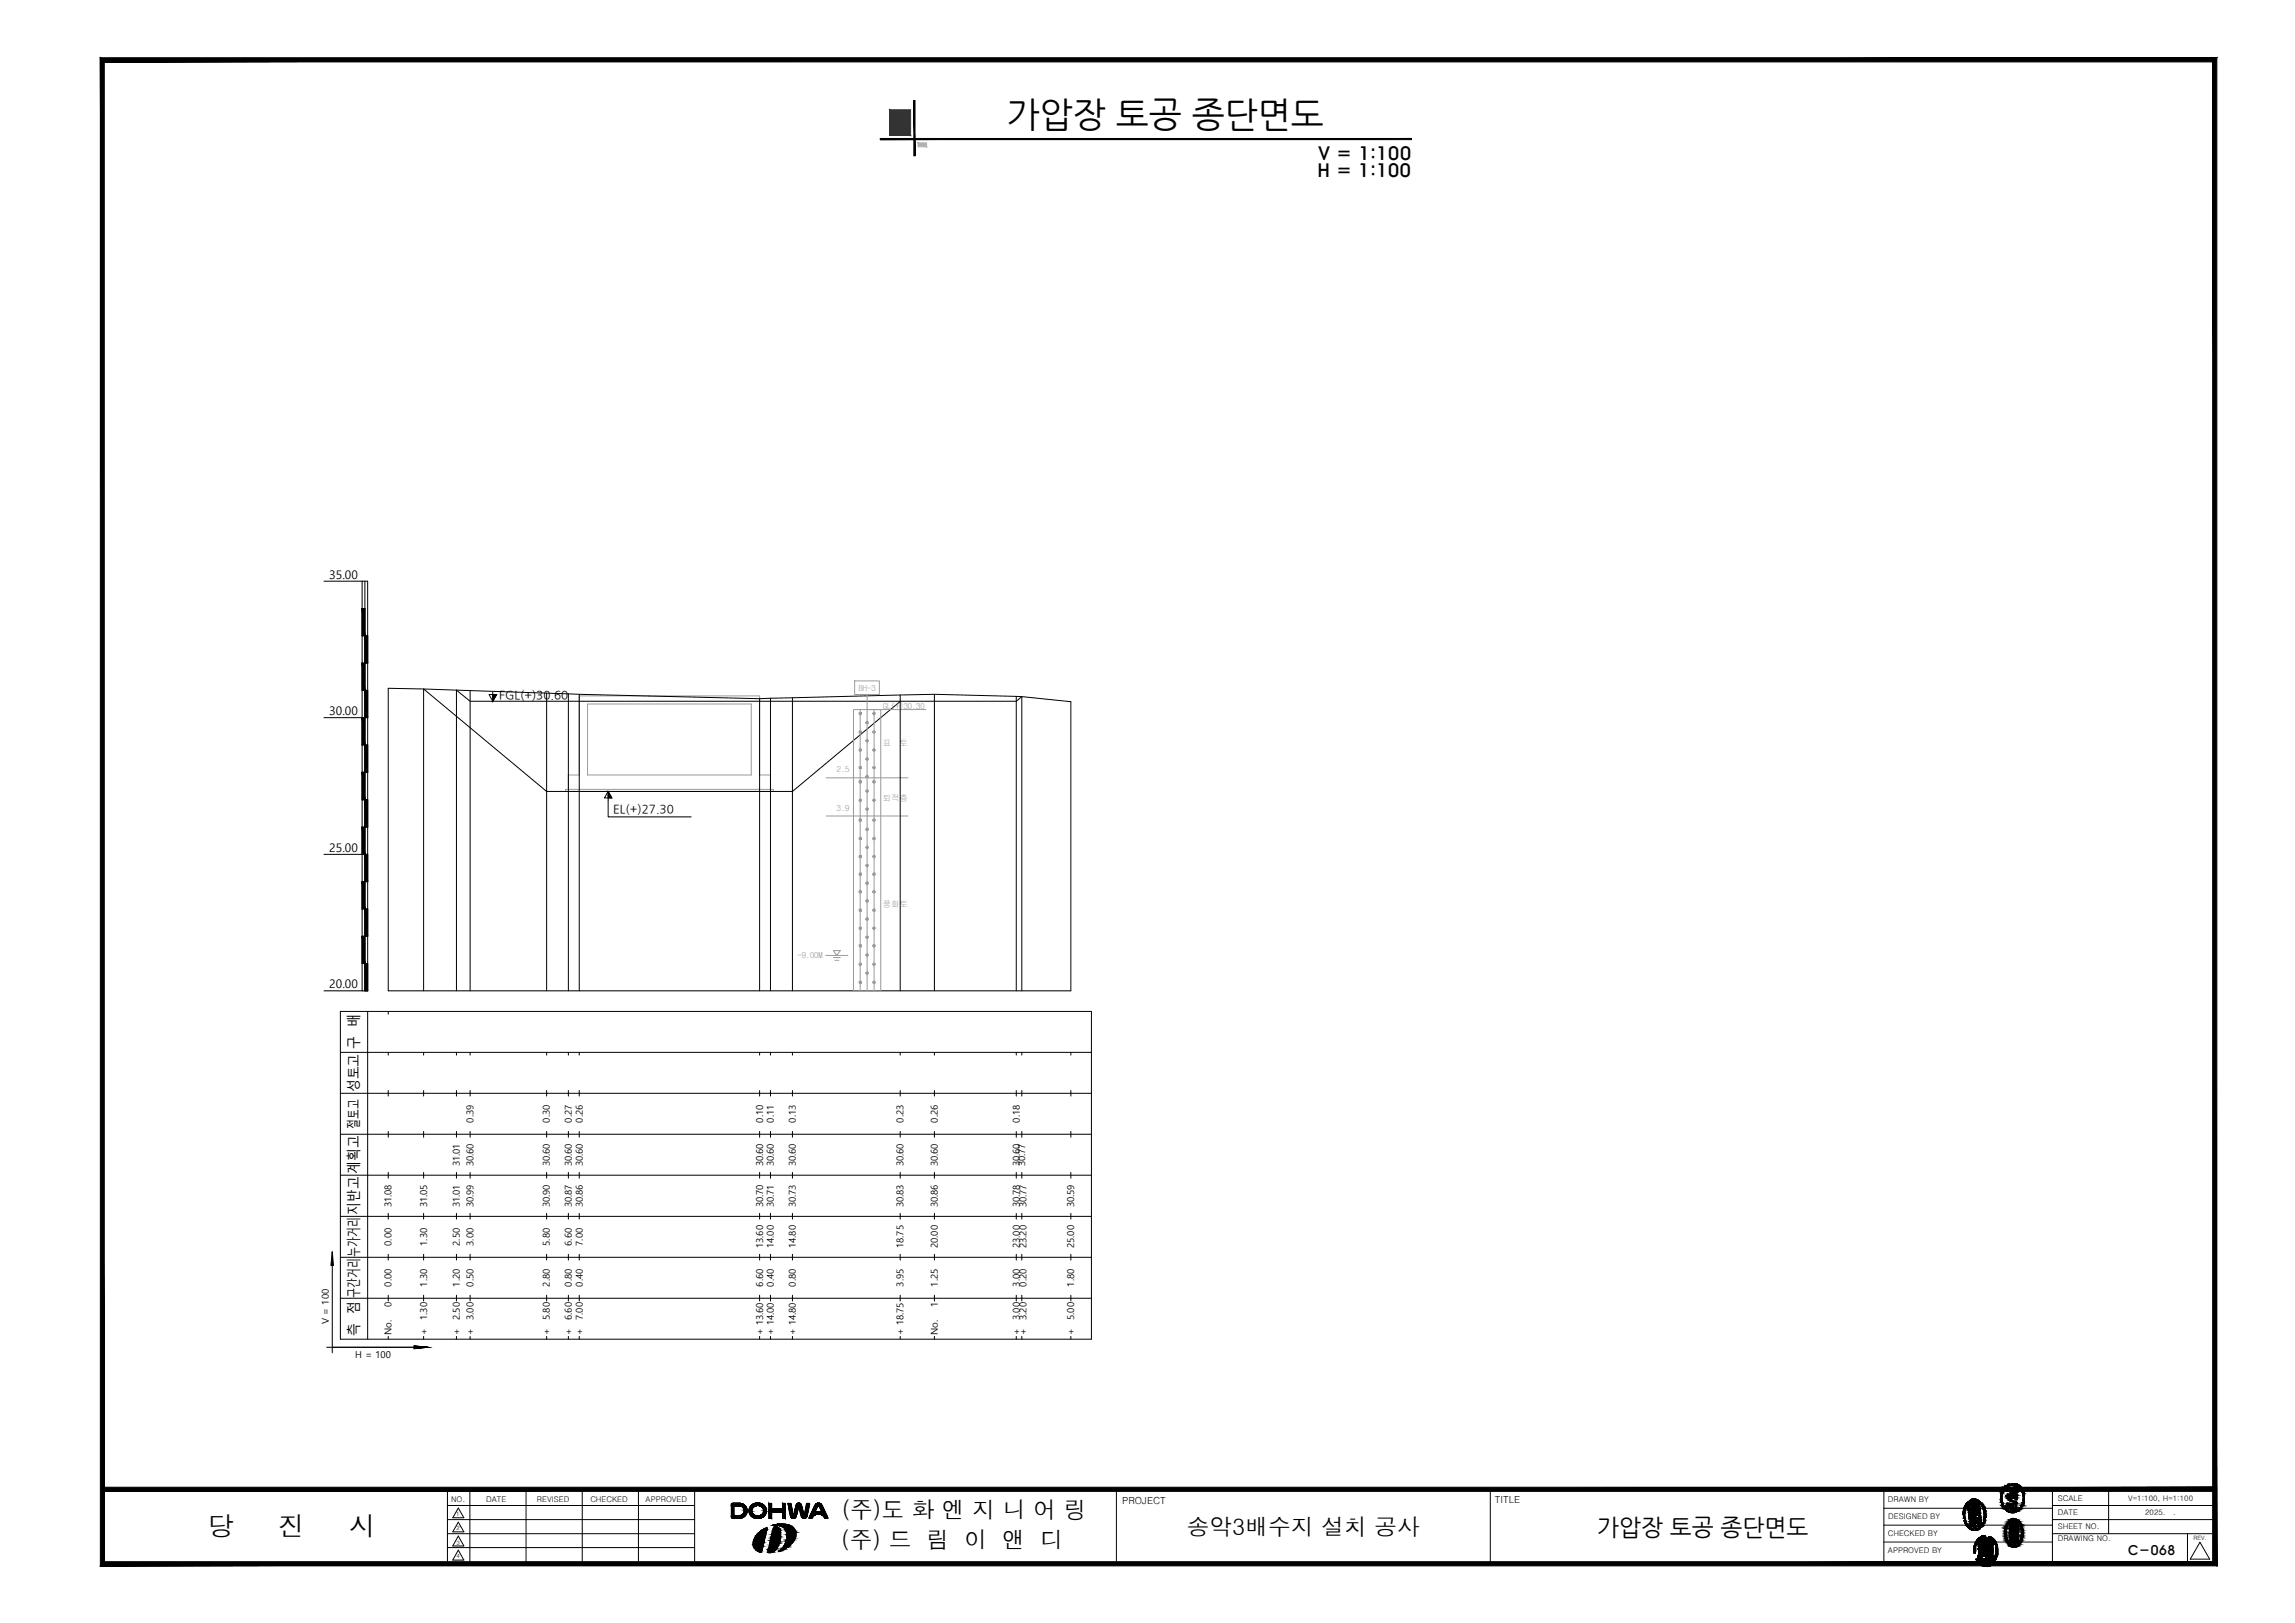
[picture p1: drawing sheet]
<svg xmlns="http://www.w3.org/2000/svg" width="420mm" height="297mm" viewBox="0 0 420 297" stroke-linecap="round" stroke-linejoin="round" font-family="sans-serif">
<defs><g id="words">
<text font-size="6.4" x="184.3" y="23.1">가압장 토공 종단면도</text>
<g font-size="4.9">
<text x="38" y="281.2">당</text>
<text x="51" y="281.2">진</text>
<text x="63.9" y="281.2">시</text>
</g>
<text font-size="4.3" x="292.4" y="280.9">가압장 토공 종단면도</text>
<g font-size="4.2">
<text x="154.1" y="277.7">(주)도 화 엔 지 니 어 링</text>
<text x="217.3" y="280.9">송악3배수지 설치 공사</text>
<text x="154" y="283.3">(주) 드 림 이 앤 디</text>
</g>
<g font-size="3.4">
<text x="241.3" y="29.3">V = 1:100</text>
<text x="241.2" y="32.3">H = 1:100</text>
</g>
<g font-size="2.6">
<text x="65.7" y="192" transform="rotate(-90 65.7 192)">구 배</text>
<text x="65.7" y="199.9" transform="rotate(-90 65.7 199.9)">성토고</text>
<text x="65.7" y="206.6" transform="rotate(-90 65.7 206.6)">절토고</text>
<text x="65.7" y="214.9" transform="rotate(-90 65.7 214.9)">계획고</text>
<text x="65.7" y="222.4" transform="rotate(-90 65.7 222.4)">지반고</text>
<text x="65.7" y="230" transform="rotate(-90 65.7 230)">누가거리</text>
<text x="65.7" y="237.5" transform="rotate(-90 65.7 237.5)">구간거리</text>
<text x="65.7" y="244.5" transform="rotate(-90 65.7 244.5)">측 점</text>
</g>
<text font-size="2.5" x="389.6" y="284.6">C-068</text>
<g font-size="2.2">
<text x="60.3" y="105.9">35.00</text>
<text x="60.3" y="130.9">30.00</text>
<text x="60.3" y="155.9">25.00</text>
<text x="60.3" y="180.9">20.00</text>
</g>
<g font-size="2.1">
<text x="91.4" y="127.9">FGL(+)30.60</text>
<text x="112.3" y="148.9">EL(+)27.30</text>
</g>
<g font-size="1.8">
<text x="205.4" y="275.2">PROJECT</text>
<text x="273.7" y="275.1">TITLE</text>
</g>
<g font-size="1.7">
<text x="86.7" y="205.5" transform="rotate(-90 86.7 205.5)">0.39</text>
<text x="100.7" y="205.5" transform="rotate(-90 100.7 205.5)">0.30</text>
<text x="104.7" y="205.5" transform="rotate(-90 104.7 205.5)">0.27</text>
<text x="106.7" y="205.5" transform="rotate(-90 106.7 205.5)">0.26</text>
<text x="139.7" y="205.5" transform="rotate(-90 139.7 205.5)">0.10</text>
<text x="141.7" y="205.5" transform="rotate(-90 141.7 205.5)">0.11</text>
<text x="145.7" y="205.5" transform="rotate(-90 145.7 205.5)">0.13</text>
<text x="165.4" y="205.5" transform="rotate(-90 165.4 205.5)">0.23</text>
<text x="171.7" y="205.5" transform="rotate(-90 171.7 205.5)">0.26</text>
<text x="186.7" y="205.5" transform="rotate(-90 186.7 205.5)">0.18</text>
<text x="84.2" y="213.5" transform="rotate(-90 84.2 213.5)">31.01</text>
<text x="86.7" y="213.5" transform="rotate(-90 86.7 213.5)">30.60</text>
<text x="100.7" y="213.5" transform="rotate(-90 100.7 213.5)">30.60</text>
<text x="104.7" y="213.5" transform="rotate(-90 104.7 213.5)">30.60</text>
<text x="106.7" y="213.5" transform="rotate(-90 106.7 213.5)">30.60</text>
<text x="139.7" y="213.5" transform="rotate(-90 139.7 213.5)">30.60</text>
<text x="141.7" y="213.5" transform="rotate(-90 141.7 213.5)">30.60</text>
<text x="145.7" y="213.5" transform="rotate(-90 145.7 213.5)">30.60</text>
<text x="165.4" y="213.5" transform="rotate(-90 165.4 213.5)">30.60</text>
<text x="171.7" y="213.5" transform="rotate(-90 171.7 213.5)">30.60</text>
<text x="186.7" y="213.5" transform="rotate(-90 186.7 213.5)">30.60</text>
<text x="187.7" y="213.5" transform="rotate(-90 187.7 213.5)">30.77</text>
<text x="71.7" y="221" transform="rotate(-90 71.7 221)">31.08</text>
<text x="78.2" y="221" transform="rotate(-90 78.2 221)">31.05</text>
<text x="84.2" y="221" transform="rotate(-90 84.2 221)">31.01</text>
<text x="86.7" y="221" transform="rotate(-90 86.7 221)">30.99</text>
<text x="100.7" y="221" transform="rotate(-90 100.7 221)">30.90</text>
<text x="104.7" y="221" transform="rotate(-90 104.7 221)">30.87</text>
<text x="106.7" y="221" transform="rotate(-90 106.7 221)">30.86</text>
<text x="139.7" y="221" transform="rotate(-90 139.7 221)">30.70</text>
<text x="141.7" y="221" transform="rotate(-90 141.7 221)">30.71</text>
<text x="145.7" y="221" transform="rotate(-90 145.7 221)">30.73</text>
<text x="165.4" y="221" transform="rotate(-90 165.4 221)">30.83</text>
<text x="171.7" y="221" transform="rotate(-90 171.7 221)">30.86</text>
<text x="186.7" y="221" transform="rotate(-90 186.7 221)">30.78</text>
<text x="187.9" y="221" transform="rotate(-90 187.9 221)">30.77</text>
<text x="196.7" y="221" transform="rotate(-90 196.7 221)">30.59</text>
<text x="71.7" y="228" transform="rotate(-90 71.7 228)">0.00</text>
<text x="78.2" y="228" transform="rotate(-90 78.2 228)">1.30</text>
<text x="84.2" y="228" transform="rotate(-90 84.2 228)">2.50</text>
<text x="86.7" y="228" transform="rotate(-90 86.7 228)">3.00</text>
<text x="100.7" y="228" transform="rotate(-90 100.7 228)">5.80</text>
<text x="104.7" y="228" transform="rotate(-90 104.7 228)">6.60</text>
<text x="106.7" y="228" transform="rotate(-90 106.7 228)">7.00</text>
<text x="139.7" y="228.5" transform="rotate(-90 139.7 228.5)">13.60</text>
<text x="141.7" y="228.5" transform="rotate(-90 141.7 228.5)">14.00</text>
<text x="145.7" y="228.5" transform="rotate(-90 145.7 228.5)">14.80</text>
<text x="165.4" y="228.5" transform="rotate(-90 165.4 228.5)">18.75</text>
<text x="171.7" y="228.5" transform="rotate(-90 171.7 228.5)">20.00</text>
<text x="186.7" y="228.5" transform="rotate(-90 186.7 228.5)">23.00</text>
<text x="187.9" y="228.5" transform="rotate(-90 187.9 228.5)">23.20</text>
<text x="196.7" y="228.5" transform="rotate(-90 196.7 228.5)">25.00</text>
<text x="71.7" y="239.3" transform="rotate(-90 71.7 239.3)">0</text>
<text x="71.7" y="235.5" transform="rotate(-90 71.7 235.5)">0.00</text>
<text x="78.2" y="235.5" transform="rotate(-90 78.2 235.5)">1.30</text>
<text x="84.2" y="235.5" transform="rotate(-90 84.2 235.5)">1.20</text>
<text x="86.7" y="235.5" transform="rotate(-90 86.7 235.5)">0.50</text>
<text x="100.7" y="235.5" transform="rotate(-90 100.7 235.5)">2.80</text>
<text x="104.7" y="235.5" transform="rotate(-90 104.7 235.5)">0.80</text>
<text x="106.7" y="235.5" transform="rotate(-90 106.7 235.5)">0.40</text>
<text x="139.7" y="235.5" transform="rotate(-90 139.7 235.5)">6.60</text>
<text x="141.7" y="235.5" transform="rotate(-90 141.7 235.5)">0.40</text>
<text x="145.7" y="235.5" transform="rotate(-90 145.7 235.5)">0.80</text>
<text x="165.4" y="235.5" transform="rotate(-90 165.4 235.5)">3.95</text>
<text x="171.7" y="239.3" transform="rotate(-90 171.7 239.3)">1</text>
<text x="171.7" y="235.5" transform="rotate(-90 171.7 235.5)">1.25</text>
<text x="186.7" y="235.5" transform="rotate(-90 186.7 235.5)">3.00</text>
<text x="187.9" y="235.5" transform="rotate(-90 187.9 235.5)">0.20</text>
<text x="196.7" y="235.5" transform="rotate(-90 196.7 235.5)">1.80</text>
<text x="60.2" y="242.3" transform="rotate(-90 60.2 242.3)">V = 100</text>
<text x="71.7" y="244.3" transform="rotate(-90 71.7 244.3)">No.</text>
<text x="78.2" y="244.3" transform="rotate(-90 78.2 244.3)">+</text>
<text x="78.2" y="241.6" transform="rotate(-90 78.2 241.6)">1.30</text>
<text x="84.2" y="244.3" transform="rotate(-90 84.2 244.3)">+</text>
<text x="84.2" y="241.6" transform="rotate(-90 84.2 241.6)">2.50</text>
<text x="86.7" y="244.3" transform="rotate(-90 86.7 244.3)">+</text>
<text x="86.7" y="241.6" transform="rotate(-90 86.7 241.6)">3.00</text>
<text x="100.7" y="244.3" transform="rotate(-90 100.7 244.3)">+</text>
<text x="100.7" y="241.6" transform="rotate(-90 100.7 241.6)">5.80</text>
<text x="104.7" y="244.3" transform="rotate(-90 104.7 244.3)">+</text>
<text x="104.7" y="241.6" transform="rotate(-90 104.7 241.6)">6.60</text>
<text x="106.7" y="244.3" transform="rotate(-90 106.7 244.3)">+</text>
<text x="106.7" y="241.6" transform="rotate(-90 106.7 241.6)">7.00</text>
<text x="139.7" y="244.3" transform="rotate(-90 139.7 244.3)">+ 13.60</text>
<text x="141.7" y="244.3" transform="rotate(-90 141.7 244.3)">+ 14.00</text>
<text x="145.7" y="244.3" transform="rotate(-90 145.7 244.3)">+ 14.80</text>
<text x="165.4" y="244.3" transform="rotate(-90 165.4 244.3)">+ 18.75</text>
<text x="171.7" y="244.3" transform="rotate(-90 171.7 244.3)">No.</text>
<text x="186.7" y="244.3" transform="rotate(-90 186.7 244.3)">+</text>
<text x="186.7" y="241.6" transform="rotate(-90 186.7 241.6)">3.00</text>
<text x="187.9" y="244.3" transform="rotate(-90 187.9 244.3)">+</text>
<text x="187.9" y="241.6" transform="rotate(-90 187.9 241.6)">3.20</text>
<text x="196.7" y="244.3" transform="rotate(-90 196.7 244.3)">+</text>
<text x="196.7" y="241.6" transform="rotate(-90 196.7 241.6)">5.00</text>
<text x="65" y="248.5">H = 100</text>
</g>
<g font-size="1.5" fill="#9a9a9a">
<text x="157.2" y="126.4">BH-3</text>
<text x="161.6" y="129.7">GL(+)30.30</text>
<text x="161.6" y="136.5">표</text>
<text x="164.7" y="136.5">토</text>
<text x="153.2" y="141.4">2.5</text>
<text x="153.2" y="148.4">3.9</text>
<text x="161.6" y="146.6">퇴적층</text>
<text x="161.6" y="165.9">풍화토</text>
<text x="146" y="175.4">-9.00M</text>
</g>
<g font-size="1.4">
<text x="82.6" y="274.9">NO.</text>
<text x="89" y="274.9">DATE</text>
<text x="98.3" y="274.9">REVISED</text>
<text x="108.1" y="274.9">CHECKED</text>
<text x="118.2" y="274.9">APPROVED</text>
<text x="345.6" y="274.9">DRAWN BY</text>
<text x="376.7" y="274.8">SCALE</text>
<text x="389.6" y="274.7">V=1:100, H=1:100</text>
<text x="345.6" y="281.1">CHECKED BY</text>
<text x="345.7" y="278.1">DESIGNED BY</text>
<text x="376.7" y="279.9">SHEET NO.</text>
<text x="376.7" y="277.4">DATE</text>
<text x="392.7" y="277.3">2025.</text>
<text x="397.9" y="277.3">.</text>
<text x="345.6" y="284.3">APPROVED BY</text>
<text x="376.7" y="282.1">DRAWING NO.</text>
</g>
<g font-size="1.1">
<text x="83.5" y="277.5">1</text>
<text x="83.6" y="280.1">2</text>
<text x="401.6" y="281.8">REV.</text>
<text x="83.6" y="285.2">4</text>
<text x="83.6" y="282.7">3</text>
</g>
</g></defs>
<!-- layer: DLINE -->
<path d="M89.5 127.1h1.4l-.7 1.2zM90.2 126.7v1.6M111.3 144.9v4.6h15.2M111.3 144.9l.7 1.1h-1.3z" fill="none" stroke="#000" stroke-width=".18"/>
<path d="M90.2 127.1h.7l-.7 1.2zM111.3 144.9l.7 1.1h-.7z" fill="#000" stroke="#000" stroke-width=".18"/>
<g fill="none" stroke="#000" stroke-width=".18">
<path d="M81.9 275.5h45.3M81.9 278.1h45.3M81.9 273v12.8M83.9 276l1 1.8h-2zM83.9 278.6l1 1.8h-2zM86 273v12.8M96.3 273v12.8M106.6 273v12.8M116.9 273v12.8M127.2 273v12.8M204.4 273v12.8M272.8 273v12.8"/>
<path d="M344.9 279.1h30.9M344.9 276h30.9M344.9 273v12.8M375.8 275.5h29.3M375.8 278.1h29.3M375.8 273v12.8M386 273v7.7M81.9 280.7h45.3M81.9 283.2h45.3M83.9 283.7l1 1.8h-2zM83.9 281.1l1 1.8h-2zM344.9 282.2h30.9"/>
<path d="M375.8 280.7h29.3M400.5 280.7v5.1M402.8 282.3l1.7 3.1h-3.5z"/>
</g>
<g fill="#000" stroke="#000" stroke-width=".18">
<path d="M18.7 272.2v.8l386.8-.8zM18.7 273l386.8-.8v.8z"/>
<path d="M18.4 286.6h387.4l-.7-.8zM19.1 285.8h386l-386.7 .8zM18.4 10.6v276l.7-.8zM18.4 10.6l.7 .7v274.5zM18.4 10.6l.7 .7 386.7-.7zM19.1 11.3l386.7-.7-.7 .7zM405.8 10.6l-.7 .7 .7 275.3zM405.1 11.3l.7 275.3-.7-.8z"/>
</g>
<!-- layer: 0 -->
<g fill="#000" stroke="#000" stroke-width=".18">
<path d="M134.2 275.2h1.3zM138.6 275.1h.2zM140.1 279.7l.3-.1v.1zM140.8 277.9h.5zM141.8 279.4l.4 .1zM142.8 279.9l-.1 .1zM142.3 279h1.5zM143.6 279.6h1.6zM143.7 279.9h.1zM143.8 279.8h1.6zM144.3 279l.1 .1h-.2zM150 277.1h1.2z"/>
<path d="M367 272.1h.2zM367.1 275.8h.6zM367.2 272.9h.5zM367.5 273.4l.6 .1zM367.5 273.6h.7zM367.5 272h.2zM367.6 271.6l.2 .1zM367.8 275.9l.5 .1zM367.4 274h.9zM367.9 276.8h1zM368 272.7l.3 .1zM368.1 275.6h.5v.2z"/>
<path d="M368.1 273.2h1.2v.2zM368.2 271.5l1.1 .1zM368.5 276.4h.7zM368.6 273.5h.6zM368.8 275.1h.5l-.1 .8zM368.7 276.2l.5-.1zM138.3 281.2h1.8zM138.4 283.7h1.1zM138.9 280.5h1.4zM139.3 280.2h1zM139.4 280.1h.9zM139.6 282.5l.2-.1z"/>
<path d="M140.7 283.6l.1 .1h-.2zM141.3 283.9h.4zM141.7 281.5h.4zM141.8 282.9h.4zM141.7 281.5l.1 .1zM142.1 282.5h.6l-.5 .1zM141.9 282.8l.2-.1zM142.2 282.9h.3l-.1 .2zM142.4 282.6l.2-.1zM142.7 283.9h.1zM142.7 281.3h.2zM143.9 282.1h.6z"/>
<path d="M144 280.4h.3l.1 .3zM144.4 280.5h.3l-.1 .2zM144.3 282.1h.2zM144.5 282h.9zM145.5 280.3h.2z"/>
<path d="M133.9 275.3h2.2zM133.9 275.3h2.2z"/>
<path d="M133.9 275.3h2.2zM133.9 275.3h2.2z"/>
<path d="M133.9 275.3h2.2zM133.9 275.3h2.2zM133.9 275.3h2.2zM133.9 275.3h2.2z"/>
<path d="M133.9 275.4h2.2zM133.9 275.4h2.2z"/>
<path d="M133.9 275.4h2.2zM133.9 275.4h2.2z"/>
<path d="M133.9 275.4h2.2zM133.9 275.4h2.2z"/>
<path d="M133.9 275.4h2.2zM133.9 275.4h2.2z"/>
<path d="M133.9 275.4h2.3zM133.9 275.4h2.3z"/>
<path d="M133.9 275.4h2.3zM133.9 275.4h2.3z"/>
<path d="M133.9 275.4h2.3zM133.9 275.4h2.3z"/>
<path d="M133.9 275.4h2.3zM133.9 275.4h2.3z"/>
<path d="M133.9 275.4h2.3zM133.9 275.4h2.3z"/>
<path d="M133.9 275.4h2.3zM133.9 275.4h2.3z"/>
<path d="M133.9 275.4h2.4zM133.9 275.4h2.4z"/>
<path d="M133.9 275.4h2.4zM133.9 275.4h2.4z"/>
<path d="M133.9 275.4h2.4zM133.9 275.4h2.4z"/>
<path d="M133.9 275.4h2.4zM133.9 275.4h2.4z"/>
<path d="M133.9 275.4h2.4zM133.9 275.4h2.4z"/>
<path d="M133.9 275.5h2.4zM133.9 275.5h2.4z"/>
<path d="M133.9 275.5h2.4zM133.9 275.5h2.4z"/>
<path d="M133.9 275.5h2.4zM133.9 275.5h2.4z"/>
<path d="M133.9 275.5h2.5zM133.9 275.5h2.5z"/>
<path d="M133.9 275.6h2.5zM133.9 275.6h2.5z"/>
<path d="M133.9 275.6h2.5zM133.9 275.6h2.5z"/>
<path d="M133.9 275.6h.5zM133.9 275.6h.5z"/>
<path d="M133.9 277.4h2.5zM133.9 277.4h2.5z"/>
<path d="M133.9 277.5h2.4zM133.9 277.5h2.4z"/>
<path d="M133.9 277.5h2.4zM133.9 277.5h2.4z"/>
<path d="M133.9 277.5h2.4zM133.9 277.5h2.4z"/>
<path d="M133.9 277.5h2.4zM133.9 277.5h2.4z"/>
<path d="M133.9 277.5h2.4zM133.9 277.5h2.4z"/>
<path d="M133.9 277.6h2.4zM133.9 277.6h2.4z"/>
<path d="M133.9 277.6h2.4zM133.9 277.6h2.4z"/>
<path d="M133.9 277.6h2.3zM133.9 277.6h2.3z"/>
<path d="M133.9 277.6h2.3zM133.9 277.6h2.3z"/>
<path d="M133.9 277.6h2.3zM133.9 277.6h2.3z"/>
<path d="M133.9 277.6h2.3zM133.9 277.6h2.3z"/>
<path d="M133.9 277.6h2.3zM133.9 277.6h2.3zM133.9 277.6h2.3zM133.9 277.6h2.3z"/>
<path d="M133.9 277.6h2.3zM133.9 277.6h2.3z"/>
<path d="M133.9 277.6h2.3zM133.9 277.6h2.3z"/>
<path d="M133.9 277.6h2.3zM133.9 277.6h2.3z"/>
<path d="M133.9 277.6h2.2zM133.9 277.6h2.2z"/>
<path d="M133.9 277.7h2.2zM133.9 277.7h2.2z"/>
<path d="M133.9 277.7h2.2zM133.9 277.7h2.2z"/>
<path d="M133.9 277.7h2.2zM133.9 277.7h2.2z"/>
<path d="M133.9 277.7h2.2zM133.9 277.7h2.2z"/>
<path d="M133.9 275.2h2zM133.9 275.2h2z"/>
<path d="M133.9 275.3h2.1zM133.9 275.3h2.1z"/>
<path d="M133.9 275.3h2.1zM133.9 275.3h2.1z"/>
<path d="M133.9 275.3h2.1zM133.9 275.3h2.1z"/>
<path d="M133.9 275.3h2.1zM133.9 275.3h2.1z"/>
<path d="M133.9 275.3h2.1zM133.9 275.3h2.1z"/>
<path d="M133.9 275.3h2.2zM133.9 275.3h2.2z"/>
<path d="M133.9 277.7h2.2zM133.9 277.7h2.2z"/>
<path d="M133.9 277.7h2.1zM133.9 277.7h2.1z"/>
<path d="M133.9 277.7h2.1zM133.9 277.7h2.1z"/>
<path d="M133.9 277.7h2.1zM133.9 277.7h2.1z"/>
<path d="M133.9 277.7h2.1zM133.9 277.7h2.1z"/>
<path d="M133.9 277.7h2.1zM133.9 277.7h2.1z"/>
<path d="M133.9 277.7h2.1zM133.9 277.7h2.1z"/>
<path d="M133.9 277.7h2zM133.9 277.7h2z"/>
<path d="M134 275.2h1.8zM134 275.2h1.8z"/>
<path d="M134 275.2h1.8zM134 275.2h1.8z"/>
<path d="M134 275.2h1.9zM134 275.2h1.9z"/>
<path d="M134 277.7h1.9zM134 277.7h1.9z"/>
<path d="M134 277.7h1.9zM134 277.7h1.9z"/>
<path d="M134 277.7h1.9zM134 277.7h1.9z"/>
<path d="M134 277.8h1.8zM134 277.8h1.8z"/>
<path d="M134 275.2h1.8zM134 275.2h1.8z"/>
<path d="M134 275.2h1.8zM134 275.2h1.8z"/>
<path d="M134 275.2h1.8zM134 275.2h1.8z"/>
<path d="M134 275.2h1.8zM134 275.2h1.8z"/>
<path d="M134 277.8h1.8zM134 277.8h1.8z"/>
<path d="M134.1 275.2h1.6zM134.1 275.2h1.6z"/>
<path d="M134.1 275.2h1.6zM134.1 275.2h1.6z"/>
<path d="M133.9 275.6l.5 1.8v-1.8zM133.9 275.6l.5 1.8h-.5z"/>
<path d="M135.5 275.6h.9zM135.5 275.6h.9z"/>
<path d="M135.5 277.4h.9zM135.5 277.4h.9z"/>
<path d="M134.2 275.2h1.4zM134.2 275.2h1.4z"/>
<path d="M134.2 275.2h1.4zM134.1 275.2h1.5z"/>
<path d="M135.6 275.6h.8zM135.6 275.6h.8z"/>
<path d="M135.6 277.4h.8zM135.6 277.4h.8z"/>
<path d="M135.6 277.4h.8zM135.6 277.4h.8z"/>
<path d="M134.1 277.8h1.5zM134.1 277.8l1.4 .1z"/>
<path d="M134.1 275.2h1.5zM134.1 275.2h1.5z"/>
<path d="M134.1 275.2h1.6zM134.1 275.2h1.6z"/>
<path d="M134.1 277.8h1.5zM134.1 277.8h1.6z"/>
<path d="M134.1 277.8h1.5zM134.1 277.8h1.5z"/>
<path d="M135.7 275.7h.8zM135.7 275.7h.8z"/>
<path d="M135.7 275.7h.8zM135.7 275.7h.8z"/>
<path d="M135.7 275.7h.8zM135.7 275.7h.8z"/>
<path d="M135.7 277.4h.8zM135.7 277.4h.8z"/>
<path d="M135.7 277.4h.8zM135.7 277.4h.8z"/>
<path d="M135.7 277.4h.8zM135.7 277.4h.8z"/>
<path d="M134.1 277.8h1.6zM134.1 277.8h1.6z"/>
<path d="M134.1 275.2h1.6zM134.1 275.2h1.6z"/>
<path d="M134.1 275.2h1.7zM134 275.2h1.8z"/>
<path d="M135.7 275.7h.8zM135.7 275.7h.8z"/>
<path d="M135.7 275.7h.8zM135.7 275.7h.8z"/>
<path d="M135.7 275.7h.8zM135.7 275.7h.8z"/>
<path d="M135.7 275.7h.8zM135.7 275.7h.8z"/>
<path d="M135.7 275.7h.8zM135.7 275.7h.8z"/>
<path d="M135.7 277.3h.8zM135.7 277.3h.8z"/>
<path d="M135.7 277.3h.8zM135.7 277.3h.8z"/>
<path d="M135.7 277.3h.8zM135.7 277.3h.8z"/>
<path d="M135.7 277.3h.8zM135.7 277.3h.8z"/>
<path d="M134 277.8h1.7zM134 277.8h1.8z"/>
<path d="M134 277.8h1.7zM134 277.8h1.7z"/>
<path d="M134 275.2h1.8zM134 275.2h1.8z"/>
<path d="M134 275.2h1.8zM134 275.2h1.8z"/>
<path d="M135.8 275.7h.7zM135.8 275.7h.7z"/>
<path d="M135.8 275.7h.7zM135.8 275.7h.7z"/>
<path d="M135.8 277.3h.7zM135.8 277.3h.7z"/>
<path d="M135.8 277.3h.7zM135.8 277.3h.7z"/>
<path d="M135.8 277.3h.7zM135.8 277.3h.7z"/>
<path d="M134 277.8h1.8zM134 277.8h1.8z"/>
<path d="M134 275.2h1.8zM134 275.2h1.8z"/>
<path d="M135.8 275.7h.7zM135.8 275.7h.7z"/>
<path d="M135.8 275.7h.7zM135.8 275.7h.7z"/>
<path d="M135.8 275.7h.7zM135.8 275.7h.7z"/>
<path d="M135.8 275.7h.7zM135.8 275.7h.7z"/>
<path d="M135.8 275.7h.7zM135.8 275.7h.7z"/>
<path d="M135.8 275.7h.7zM135.8 275.7h.7z"/>
<path d="M135.8 277.3h.7zM135.8 277.3h.7z"/>
<path d="M135.8 277.3h.7zM135.8 277.3h.7z"/>
<path d="M135.8 277.3h.7zM135.8 277.3h.7z"/>
<path d="M135.8 277.3h.7zM135.8 277.3h.7z"/>
<path d="M134 277.8h1.8zM134 277.8h1.8zM134 277.8h1.8zM134 277.8h1.9z"/>
<path d="M134 277.8h1.8zM134 277.8h1.8z"/>
<path d="M134 275.2h1.9zM134 275.2h1.9z"/>
<path d="M135.9 275.7h.7zM135.9 275.7h.7z"/>
<path d="M135.9 275.8h.7zM135.9 275.8h.7z"/>
<path d="M135.9 275.8h.7zM135.9 275.8h.7z"/>
<path d="M135.9 275.8h.7zM135.9 275.8h.7z"/>
<path d="M135.9 277.2h.7zM135.9 277.2h.7z"/>
<path d="M135.9 277.2h.7zM135.9 277.2h.7z"/>
<path d="M135.9 277.2h.7zM135.9 277.2h.7z"/>
<path d="M135.9 277.2h.7zM135.9 277.2h.7z"/>
<path d="M135.9 277.2h.7zM135.9 277.2h.7z"/>
<path d="M135.9 277.2h.7zM135.9 277.2h.7z"/>
<path d="M134 277.7h1.9zM134 277.7h1.9z"/>
<path d="M134 277.7l1.9 .1zM134 277.7l1.9 .1z"/>
<path d="M134 275.2h1.9zM134 275.2h1.9z"/>
<path d="M134 275.2h1.9zM133.9 275.2h2z"/>
<path d="M133.9 275.2l2 .1zM133.9 275.2l2 .1z"/>
<path d="M135.9 275.8h.7zM135.9 275.8h.7z"/>
<path d="M135.9 275.8h.7zM135.9 275.8h.7z"/>
<path d="M135.9 275.8h.7zM135.9 275.8h.7z"/>
<path d="M135.9 275.8h.7zM135.9 275.8h.7z"/>
<path d="M135.9 275.8h.7zM135.9 275.8h.7z"/>
<path d="M135.9 275.8h.7zM135.9 275.8h.7z"/>
<path d="M135.9 275.8h.7zM135.9 275.8h.7z"/>
<path d="M135.9 277.2h.7zM135.9 277.2h.7z"/>
<path d="M135.9 277.2h.7zM135.9 277.2h.7z"/>
<path d="M135.9 277.2h.7zM135.9 277.2h.7z"/>
<path d="M135.9 277.2h.7zM135.9 277.2h.7z"/>
<path d="M135.9 277.2h.7zM135.9 277.2h.7z"/>
<path d="M135.9 277.2h.7zM135.9 277.2h.7z"/>
<path d="M133.9 277.7h2zM133.9 277.7h2.1z"/>
<path d="M133.9 277.7h2zM133.9 277.7h2z"/>
<path d="M133.9 275.3h2.1zM133.9 275.3h2.1z"/>
<path d="M136 275.8h.6zM136 275.8h.6z"/>
<path d="M136 275.9h.6zM136 275.9h.6z"/>
<path d="M136 277.1h.6zM136 277.1h.6z"/>
<path d="M136 277.2h.6zM136 277.2h.6z"/>
<path d="M133.9 275.3h2.1zM133.9 275.3h2.1z"/>
<path d="M133.9 275.3h2.2zM133.9 275.3h2.2z"/>
<path d="M136 275.9h.6zM136 275.9h.6z"/>
<path d="M136 275.9h.6zM136 275.9h.6z"/>
<path d="M136 277.1h.6zM136 277.1h.6z"/>
<path d="M133.9 277.7h2.1zM133.9 277.7h2.2z"/>
<path d="M133.9 277.7h2.1zM133.9 277.7h2.1z"/>
<path d="M133.9 275.3h2.2zM133.9 275.3h2.2z"/>
<path d="M136.1 275.9h.6zM136.1 275.9h.6z"/>
<path d="M136.1 275.9h.6zM136.1 275.9h.6z"/>
<path d="M136.1 275.9h.6zM136.1 275.9h.6z"/>
<path d="M136.1 275.9h.6zM136.1 275.9h.6z"/>
<path d="M136.1 275.9h.6zM136.1 275.9h.6z"/>
<path d="M136.1 276h.6zM136.1 276h.6z"/>
<path d="M136.1 276h.6zM136.1 276h.6z"/>
<path d="M136.1 277.1h.6zM136.1 277.1h.6z"/>
<path d="M136.1 277.1h.6zM136.1 277.1h.6z"/>
<path d="M136.1 277.1h.6zM136.1 277.1h.6z"/>
<path d="M136.1 277.1h.6zM136.1 277.1h.6z"/>
<path d="M136.1 277.1h.6zM136.1 277.1h.6z"/>
<path d="M136.1 277.1h.6zM136.1 277.1h.6z"/>
<path d="M133.9 277.7h2.2zM133.9 277.7h2.2z"/>
<path d="M133.9 275.3l2.2 .1zM133.9 275.3l2.2 .1z"/>
<path d="M136.1 276h.6zM136.1 276h.6z"/>
<path d="M136.1 276h.6zM136.1 276h.6z"/>
<path d="M136.1 276h.6zM136.1 276h.6z"/>
<path d="M136.1 276h.6zM136.1 276h.6z"/>
<path d="M136.1 276h.6zM136.1 276h.6z"/>
<path d="M136.1 276h.6zM136.1 276h.6z"/>
<path d="M136.1 276h.6zM136.1 276h.6z"/>
<path d="M136.1 276h.6zM136.1 276h.6z"/>
<path d="M136.1 276h.6zM136.1 276h.6z"/>
<path d="M136.1 276h.6zM136.1 276h.6z"/>
<path d="M136.1 276h.6zM136.1 276h.6z"/>
<path d="M136.1 276h.6zM136.1 276h.6z"/>
<path d="M136.1 277h.6zM136.1 277h.6z"/>
<path d="M136.1 277h.6zM136.1 277h.6z"/>
<path d="M136.1 277h.6zM136.1 277h.6z"/>
<path d="M136.1 277h.6zM136.1 277h.6z"/>
<path d="M136.1 277h.6zM136.1 277h.6z"/>
<path d="M136.1 277h.6zM136.1 277h.6z"/>
<path d="M133.9 277.7h2.2zM133.9 277.7h2.2z"/>
<path d="M133.9 277.7h2.2zM133.9 277.7h2.2z"/>
<path d="M133.9 275.4h2.2zM133.9 275.4h2.2z"/>
<path d="M136.1 276h.6zM136.1 276h.6z"/>
<path d="M136.1 276h.6zM136.1 276h.6z"/>
<path d="M136.1 276h.6zM136.1 276h.6z"/>
<path d="M136.1 276.1h.6zM136.1 276.1h.6z"/>
<path d="M136.1 277h.6zM136.1 277h.6z"/>
<path d="M136.1 277h.6zM136.1 277h.6z"/>
<path d="M136.1 277h.6zM136.1 277h.6z"/>
<path d="M136.1 277h.6zM136.1 277h.6z"/>
<path d="M133.9 277.6h2.2zM133.9 277.6h2.3z"/>
<path d="M133.9 277.6l2.2 .1zM133.9 277.6l2.2 .1z"/>
<path d="M133.9 275.4h2.3zM133.9 275.4h2.3zM133.9 275.4h2.3zM133.9 275.4h2.3z"/>
<path d="M133.9 275.4h2.3zM133.9 275.4h2.3z"/>
<path d="M136.2 276.1h.5zM136.2 276.1h.5z"/>
<path d="M136.2 276.1h.5zM136.2 276.1h.5z"/>
<path d="M136.2 276.2h.5zM136.2 276.2h.5z"/>
<path d="M136.2 276.2h.5zM136.2 276.2h.5z"/>
<path d="M136.2 276.2h.5zM136.2 276.2h.5z"/>
<path d="M136.2 276.2h.5zM136.2 276.2h.5z"/>
<path d="M136.2 276.8h.5zM136.2 276.8h.5z"/>
<path d="M136.2 276.8h.5zM136.2 276.8h.5z"/>
<path d="M136.2 276.8h.5zM136.2 276.8h.5z"/>
<path d="M136.2 276.8h.5zM136.2 276.8h.5z"/>
<path d="M136.2 276.9h.5zM136.2 276.9h.5z"/>
<path d="M136.2 276.9h.5zM136.2 276.9h.5z"/>
<path d="M133.9 275.4h2.3zM133.9 275.4h2.3z"/>
<path d="M133.9 275.4h2.3zM133.9 275.4h2.3z"/>
<path d="M136.2 276.3h.5zM136.2 276.3h.5z"/>
<path d="M136.2 276.3h.5zM136.2 276.3h.5z"/>
<path d="M136.2 276.3h.5zM136.2 276.3h.5z"/>
<path d="M136.2 276.3h.5zM136.2 276.3h.5z"/>
<path d="M136.2 276.8h.5zM136.2 276.8h.5z"/>
<path d="M136.2 276.8h.5zM136.2 276.8h.5z"/>
<path d="M136.2 276.8h.5zM136.2 276.8h.5z"/>
<path d="M133.9 277.6h2.3zM133.9 277.6h2.4z"/>
<path d="M133.9 277.6h2.3zM133.9 277.6h2.3z"/>
<path d="M133.9 275.4h2.4zM133.9 275.4h2.4z"/>
<path d="M133.9 275.4l2.4 .1zM133.9 275.4l2.4 .1z"/>
<path d="M136.3 276.4h.5zM136.3 276.4h.5z"/>
<path d="M133.9 277.5h2.4zM133.9 277.5h2.4z"/>
<path d="M133.9 277.5l2.4 .1zM133.9 277.5l2.4 .1z"/>
<path d="M133.9 275.5h2.5zM133.9 275.5h2.5z"/>
<path d="M133.9 277.5h2.4zM133.9 277.5h2.4z"/>
<path d="M133.9 275.5l2.5 .1zM133.9 275.5l2.5 .1z"/>
<path d="M133.9 277.4h2.5zM133.9 277.4h2.5z"/>
<path d="M133.9 277.4h2.5zM133.9 277.4l2.4 .1z"/>
<path d="M133.9 275.6h2.5zM133.9 275.6h2.5z"/>
<path d="M133.9 275.6h2.5zM133.9 275.6h2.5z"/>
<path d="M134.4 275.6h2zM134.4 275.6h2z"/>
<path d="M135.5 275.6h.9zM135.5 275.6h.9z"/>
<path d="M135.5 275.6h.9zM135.5 275.6h.9z"/>
<path d="M135.6 275.6h.8zM135.6 275.6h.8z"/>
<path d="M135.6 275.6h.8zM135.6 275.6h.8z"/>
<path d="M135.6 275.6l.8 .1zM135.6 275.6l.8 .1z"/>
<path d="M135.6 277.4h.8zM135.6 277.4h.9z"/>
<path d="M135.6 277.4h.8zM135.6 277.4h.8z"/>
<path d="M135.6 277.4h.8zM135.6 277.4h.8z"/>
<path d="M135.6 277.4h.8zM135.6 277.4h.8z"/>
<path d="M135.6 277.4h.8zM135.5 277.4h.9z"/>
<path d="M135.5 277.4h.9zM135.5 277.4h.9z"/>
<path d="M135.5 277.4h.9zM135.4 277.4h1z"/>
<path d="M135.6 275.7h.9zM135.6 275.7h.9z"/>
<path d="M135.6 275.7h.9zM135.6 275.7h.9z"/>
<path d="M135.7 275.7h.8zM135.7 275.7h.8z"/>
<path d="M135.7 275.7h.8zM135.7 275.7h.8zM135.8 275.7h.7zM135.8 275.7h.7zM135.8 275.7h.7zM135.8 275.7h.7z"/>
<path d="M135.8 277.3h.7zM135.8 277.3h.7z"/>
<path d="M135.8 277.3h.7zM135.7 277.3h.8z"/>
<path d="M135.7 277.3l.8 .1zM135.7 277.3l.8 .1z"/>
<path d="M135.7 277.4h.8zM135.6 277.4h.9z"/>
<path d="M135.8 275.7h.7zM135.8 275.7h.7z"/>
<path d="M135.8 275.7h.7zM135.8 275.7h.7z"/>
<path d="M135.8 275.7h.7zM135.8 275.7h.7z"/>
<path d="M135.8 275.7h.8zM135.8 275.7h.8zM135.9 275.7h.7zM135.9 275.7h.7z"/>
<path d="M135.9 277.2h.6zM135.9 277.2h.7z"/>
<path d="M135.9 277.2h.6zM135.8 277.2h.7z"/>
<path d="M135.8 277.2l.7 .1zM135.8 277.2l.7 .1z"/>
<path d="M135.8 277.3h.7zM135.8 277.3h.7z"/>
<path d="M135.8 277.3h.7zM135.8 277.3h.7z"/>
<path d="M135.8 277.3h.7zM135.8 277.3h.7z"/>
<path d="M135.9 275.7l.7 .1zM135.9 275.7l.7 .1z"/>
<path d="M135.9 275.8h.7zM135.9 275.8h.7z"/>
<path d="M135.9 275.8h.7zM135.9 275.8h.7z"/>
<path d="M135.9 275.8h.7zM135.9 275.8h.7z"/>
<path d="M136 277.2h.6zM136 277.2h.6z"/>
<path d="M136 277.2h.6zM135.9 277.2h.7z"/>
<path d="M135.9 277.2h.7zM135.9 277.2h.7z"/>
<path d="M135.9 277.2h.7zM135.9 277.2h.7z"/>
<path d="M136 275.8h.6zM136 275.8h.6z"/>
<path d="M136 275.8l.6 .1zM136 275.8l.6 .1z"/>
<path d="M136 275.9h.6zM136 275.9h.6z"/>
<path d="M136 275.9h.6zM136 275.9h.6z"/>
<path d="M136 275.9h.7zM136 275.9h.7z"/>
<path d="M136 277.1h.6zM136 277.1h.6z"/>
<path d="M136 277.1l.6 .1zM136 277.1l.6 .1z"/>
<path d="M136.1 275.9l.6 .1zM136.1 275.9l.6 .1z"/>
<path d="M136.1 276h.6zM136.1 276h.6z"/>
<path d="M136.1 276h.6zM136.1 276h.6z"/>
<path d="M136.1 277l.6 .1zM136.1 277l.6 .1z"/>
<path d="M136.1 277.1h.6zM136.1 277.1h.6z"/>
<path d="M136.1 277.1h.6zM136.1 277.1h.6z"/>
<path d="M136.1 277.1h.6zM136 277.1h.6z"/>
<path d="M136.1 276h.6zM136.1 276h.6z"/>
<path d="M136.1 276h.6zM136.1 276h.6z"/>
<path d="M136.1 276l.6 .1zM136.1 276l.6 .1z"/>
<path d="M136.1 276.1h.6zM136.1 276.1h.6z"/>
<path d="M136.2 276.1h.5zM136.2 276.1h.5z"/>
<path d="M136.2 276.9h.5zM136.1 276.9h.6z"/>
<path d="M136.1 276.9l.6 .1zM136.1 276.9l.6 .1z"/>
<path d="M136.1 277h.6zM136.1 277h.6z"/>
<path d="M136.1 277h.6zM136.1 277h.6zM136.1 277h.6zM136.1 277h.6z"/>
<path d="M136.2 276.1h.5zM136.2 276.1h.5z"/>
<path d="M136.2 276.1l.5 .1zM136.2 276.1l.5 .1z"/>
<path d="M136.2 276.2h.5zM136.2 276.2h.5z"/>
<path d="M136.2 276.2h.5zM136.2 276.2h.5z"/>
<path d="M136.2 276.2l.5 .1zM136.2 276.2l.5 .1z"/>
<path d="M136.2 276.3h.5zM136.2 276.3h.5z"/>
<path d="M136.2 276.3l.6 .1zM136.2 276.3l.6 .1z"/>
<path d="M136.2 276.7l.5 .1zM136.2 276.7l.5 .1z"/>
<path d="M136.2 276.8h.5zM136.2 276.8h.5z"/>
<path d="M136.2 276.8h.5zM136.2 276.8h.5z"/>
<path d="M136.2 276.8h.5zM136.2 276.8h.5z"/>
<path d="M136.2 276.8h.5zM136.2 276.8l.5 .1z"/>
<path d="M136.3 276.4h.5zM136.3 276.4h.5z"/>
<path d="M136.3 276.4l.5 .1v-.1zM136.3 276.4l.5 .1h-.5z"/>
<path d="M136.3 276.5l.5 .1zM136.3 276.5l.5 .1z"/>
<path d="M136.3 276.6h.5zM136.3 276.6h.5z"/>
<path d="M136.2 276.6h.6zM136.2 276.6l.5 .1z"/>
<path d="M137.2 276.2h.5zM137.2 276.2h.5z"/>
<path d="M137.2 276.2h.5zM137.2 276.2h.5z"/>
<path d="M137.2 276.2h.5zM137.2 276.2h.5z"/>
<path d="M137.2 276.2h.5zM137.2 276.2h.5z"/>
<path d="M137.2 276.2h.5zM137.2 276.2h.5z"/>
<path d="M137.2 276.6h.4zM137.2 276.6h.4z"/>
<path d="M137.2 276.7h.4zM137.2 276.7h.4z"/>
<path d="M137.2 276.8h.5zM137.2 276.8h.5z"/>
<path d="M137.2 276.8h.5zM137.2 276.8h.5z"/>
<path d="M137.2 276.8h.5zM137.2 276.8h.5z"/>
<path d="M137.2 276.8h.5zM137.2 276.8h.5z"/>
<path d="M137.2 276h.6zM137.2 276h.6z"/>
<path d="M137.2 276h.6zM137.2 276h.6z"/>
<path d="M137.2 276.1h.5zM137.2 276.1h.5z"/>
<path d="M137.2 276.1h.5zM137.2 276.1h.5z"/>
<path d="M137.2 276.1h.5zM137.2 276.1h.5z"/>
<path d="M137.2 276.1h.5zM137.2 276.1h.5z"/>
<path d="M137.2 276.8h.5zM137.2 276.8h.5z"/>
<path d="M137.2 276.9h.5zM137.2 276.9h.5z"/>
<path d="M137.2 276.9h.5zM137.2 276.9h.5z"/>
<path d="M137.2 276.9h.5zM137.2 276.9h.5z"/>
<path d="M137.2 276.9h.6zM137.2 276.9h.6z"/>
<path d="M137.2 277h.6zM137.2 277h.6z"/>
<path d="M137.2 275.9h.6zM137.2 275.9h.6z"/>
<path d="M137.2 276h.6zM137.2 276h.6z"/>
<path d="M137.2 276h.6zM137.2 276h.6z"/>
<path d="M137.2 276h.6zM137.2 276h.6z"/>
<path d="M137.2 276h.6zM137.2 276h.6z"/>
<path d="M137.2 276h.6zM137.2 276h.6z"/>
<path d="M137.2 276h.6zM137.2 276h.6z"/>
<path d="M137.2 276h.6zM137.2 276h.6z"/>
<path d="M137.2 276h.6zM137.2 276h.6z"/>
<path d="M137.2 276h.6zM137.2 276h.6z"/>
<path d="M137.2 276h.6zM137.2 276h.6z"/>
<path d="M137.2 276h.6zM137.2 276h.6z"/>
<path d="M137.2 276h.6zM137.2 276h.6z"/>
<path d="M137.2 277h.6zM137.2 277h.6z"/>
<path d="M137.2 277h.6zM137.2 277h.6z"/>
<path d="M137.2 277h.6zM137.2 277h.6z"/>
<path d="M137.2 277h.6zM137.2 277h.6z"/>
<path d="M137.2 277h.6zM137.2 277h.6z"/>
<path d="M137.2 277h.6zM137.2 277h.6z"/>
<path d="M137.2 277h.6zM137.2 277h.6z"/>
<path d="M137.2 277h.6zM137.2 277h.6z"/>
<path d="M137.2 277h.6zM137.2 277h.6zM137.2 277h.6zM137.2 277h.6z"/>
<path d="M137.2 277h.6zM137.2 277h.6z"/>
<path d="M137.2 277h.6zM137.2 277h.6z"/>
<path d="M137.2 277.1h.6zM137.2 277.1h.6z"/>
<path d="M137.2 277.1h.6zM137.2 277.1h.6z"/>
<path d="M137.2 277.1h.6zM137.2 277.1h.6z"/>
<path d="M137.2 277.1h.6zM137.2 277.1h.6z"/>
<path d="M137.3 275.9h.6zM137.3 275.9h.6z"/>
<path d="M137.3 275.9h.6zM137.3 275.9h.6z"/>
<path d="M137.3 275.9h.6zM137.3 275.9h.6z"/>
<path d="M137.3 275.9h.5zM137.3 275.9h.5z"/>
<path d="M137.3 275.9h.5zM137.3 275.9h.5z"/>
<path d="M137.3 277.1h.5zM137.3 277.1h.5z"/>
<path d="M137.3 277.1h.5zM137.3 277.1h.5z"/>
<path d="M137.3 277.1h.5zM137.3 277.1h.5z"/>
<path d="M137.3 275.8h.7zM137.3 275.8h.7z"/>
<path d="M137.3 275.8h.7zM137.3 275.8h.7z"/>
<path d="M137.3 275.8h.7zM137.3 275.8h.7z"/>
<path d="M137.3 275.8h.7zM137.3 275.8h.7z"/>
<path d="M137.3 275.8h.7zM137.3 275.8h.7z"/>
<path d="M137.3 275.8h.7zM137.3 275.8h.7z"/>
<path d="M137.3 275.8h.7zM137.3 275.8h.7z"/>
<path d="M137.3 275.8h.7zM137.3 275.8h.7z"/>
<path d="M137.3 275.8h.7zM137.3 275.8h.7z"/>
<path d="M137.3 275.8h.6zM137.3 275.8h.6zM137.3 275.8h.6zM137.3 275.8h.6z"/>
<path d="M137.3 275.8h.6zM137.3 275.8h.6z"/>
<path d="M137.3 277.1h.6zM137.3 277.1h.6z"/>
<path d="M137.3 277.2h.6zM137.3 277.2h.6z"/>
<path d="M137.3 277.2h.7zM137.3 277.2h.7z"/>
<path d="M137.3 277.2h.7zM137.3 277.2h.7z"/>
<path d="M137.3 277.2h.7zM137.3 277.2h.7z"/>
<path d="M137.3 277.2h.7zM137.3 277.2h.7z"/>
<path d="M137.3 277.2h.7zM137.3 277.2h.7z"/>
<path d="M137.3 277.2h.7zM137.3 277.2h.7z"/>
<path d="M137.3 277.2h.7zM137.3 277.2h.7z"/>
<path d="M137.4 275.7h.7zM137.4 275.7h.7z"/>
<path d="M137.4 275.7h.7zM137.4 275.7h.7z"/>
<path d="M137.4 275.7h.6zM137.4 275.7h.6z"/>
<path d="M137.4 275.7h.6zM137.4 275.7h.6z"/>
<path d="M137.4 275.7h.6zM137.4 275.7h.6z"/>
<path d="M137.4 275.7h.6zM137.4 275.7h.6z"/>
<path d="M137.4 275.7h.6zM137.4 275.7h.6z"/>
<path d="M137.4 275.7h.6zM137.4 275.7h.6z"/>
<path d="M137.4 275.7h.6zM137.4 275.7h.6z"/>
<path d="M137.4 275.7h.6zM137.4 275.7h.6z"/>
<path d="M137.4 275.7h.6zM137.4 275.7h.6z"/>
<path d="M137.4 277.2h.6zM137.4 277.2h.6z"/>
<path d="M137.4 277.2h.6zM137.4 277.2h.6z"/>
<path d="M137.4 277.2h.6zM137.4 277.2h.6z"/>
<path d="M137.4 277.2h.6zM137.4 277.2h.6z"/>
<path d="M137.4 277.2h.6zM137.4 277.2h.6z"/>
<path d="M137.4 277.3h.6zM137.4 277.3h.6z"/>
<path d="M137.4 277.3h.6zM137.4 277.3h.6z"/>
<path d="M137.4 277.3h.6zM137.4 277.3h.6z"/>
<path d="M137.4 277.3h.6zM137.4 277.3h.6z"/>
<path d="M137.4 277.3h.6zM137.4 277.3h.6z"/>
<path d="M137.4 277.3h.6zM137.4 277.3h.6z"/>
<path d="M137.4 277.3h.7zM137.4 277.3h.7z"/>
<path d="M137.4 277.3h.7zM137.4 277.3h.7z"/>
<path d="M137.4 277.3h.7zM137.4 277.3h.7z"/>
<path d="M137.4 275.7h.8zM137.4 275.7h.8z"/>
<path d="M137.4 275.7h.8zM137.4 275.7h.8z"/>
<path d="M137.4 275.7h.7zM137.4 275.7h.7z"/>
<path d="M137.4 275.7h.7zM137.4 275.7h.7z"/>
<path d="M137.4 277.3h.7zM137.4 277.3h.7z"/>
<path d="M137.4 277.3h.7zM137.4 277.3h.7z"/>
<path d="M137.4 277.3h.7zM137.4 277.3h.7z"/>
<path d="M137.4 277.3h.8zM137.4 277.3h.8z"/>
<path d="M137.4 277.3h.8zM137.4 277.3h.8z"/>
<path d="M137.5 275.6h.8zM137.5 275.6h.8z"/>
<path d="M137.5 275.6h.8zM137.5 275.6h.8z"/>
<path d="M137.5 275.6h.8zM137.5 275.6h.8z"/>
<path d="M137.5 275.6h.8zM137.5 275.6h.8z"/>
<path d="M137.5 275.7h.7zM137.5 275.7h.7z"/>
<path d="M137.5 275.7h.7zM137.5 275.7h.7zM137.5 275.7h.7zM137.5 275.7h.7z"/>
<path d="M137.5 277.4h.7zM137.5 277.4h.7z"/>
<path d="M137.5 277.4h.7zM137.5 277.4h.7z"/>
<path d="M137.5 277.4h.7zM137.5 277.4h.7z"/>
<path d="M137.5 277.4h.8zM137.5 277.4h.8z"/>
<path d="M137.5 277.4h.8zM137.5 277.4h.8z"/>
<path d="M137.5 277.4h.8zM137.5 277.4h.8z"/>
<path d="M137.5 277.4h.8zM137.5 277.4h.8z"/>
<path d="M137.5 275.6h.9zM137.5 275.6h.9z"/>
<path d="M137.5 275.6h.8zM137.5 275.6h.8z"/>
<path d="M137.5 277.4h.9zM137.5 277.4h.9z"/>
<path d="M137.5 277.4h2.4zM137.5 277.4h2.4z"/>
<path d="M137.5 277.4h2.4zM137.5 277.4h2.4z"/>
<path d="M137.6 275.5h2.2zM137.6 275.5h2.2z"/>
<path d="M137.6 275.5h2.2zM137.6 275.5h2.2z"/>
<path d="M137.6 275.5h2.3zM137.6 275.5h2.3zM137.6 275.5h2.3zM137.6 275.5h2.3z"/>
<path d="M137.6 277.5h2.3zM137.6 277.5h2.3z"/>
<path d="M137.6 277.5h2.3zM137.6 277.5h2.3z"/>
<path d="M137.6 277.5h2.2zM137.6 277.5h2.2z"/>
<path d="M137.6 277.5h2.2zM137.6 277.5h2.2z"/>
<path d="M137.6 277.5h2.2zM137.6 277.5h2.2z"/>
<path d="M137.6 275.4h2.2zM137.6 275.4h2.2z"/>
<path d="M137.6 275.4h2.2zM137.6 275.4h2.2z"/>
<path d="M137.6 275.4h2.2zM137.6 275.4h2.2z"/>
<path d="M137.6 275.5h2.2zM137.6 275.5h2.2z"/>
<path d="M137.6 275.5h2.2zM137.6 275.5h2.2z"/>
<path d="M137.6 275.5h2.2zM137.6 275.5h2.2z"/>
<path d="M137.2 276.3l.4 .1zM137.2 276.3l.4 .1z"/>
<path d="M137.2 276.4h.4zM137.2 276.4h.4z"/>
<path d="M137.2 276.4l.4 .1zM137.2 276.4l.4 .1z"/>
<path d="M137.2 276.5l.4 .1v-.1zM137.2 276.5l.4 .1h-.4z"/>
<path d="M137.2 276.6h.4zM137.2 276.6h.4z"/>
<path d="M137.2 276.6l.4 .1zM137.2 276.6l.4 .1z"/>
<path d="M137.2 276.7h.4zM137.2 276.7h.4z"/>
<path d="M137.6 277.5h2.2zM137.6 277.5h2.2z"/>
<path d="M137.6 277.5h2.2zM137.6 277.5h2.2z"/>
<path d="M137.6 277.5h2.2zM137.6 277.5h2.2z"/>
<path d="M137.6 277.5h2.2zM137.6 277.5h2.2z"/>
<path d="M137.6 277.5h2.2zM137.6 277.5h2.2z"/>
<path d="M137.6 277.6h2.2zM137.6 277.6h2.2z"/>
<path d="M137.6 277.6h2.2zM137.6 277.6h2.2z"/>
<path d="M137.7 275.4h2zM137.7 275.4h2z"/>
<path d="M137.7 275.4h2zM137.7 275.4h2z"/>
<path d="M137.7 275.4h2zM137.7 275.4h2z"/>
<path d="M137.7 275.4h2.1zM137.7 275.4h2.1z"/>
<path d="M137.7 275.4h2.1zM137.7 275.4h2.1z"/>
<path d="M137.7 275.4h2.1zM137.7 275.4h2.1zM137.7 275.4h2.1zM137.7 275.4h2.1z"/>
<path d="M137.7 275.4h2.1zM137.7 275.4h2.1z"/>
<path d="M137.2 276.2h.5zM137.2 276.2h.5z"/>
<path d="M137.2 276.2l.5 .1zM137.2 276.2l.5 .1z"/>
<path d="M137.2 276.3h.5zM137.2 276.3h.5z"/>
<path d="M137.2 276.3h.5zM137.2 276.3h.4z"/>
<path d="M137.2 276.7h.5zM137.2 276.7h.5z"/>
<path d="M137.2 276.7l.5 .1zM137.2 276.7l.5 .1z"/>
<path d="M137.2 276.8h.5zM137.2 276.8h.5z"/>
<path d="M137.2 276.8h.5zM137.2 276.8h.5z"/>
<path d="M137.2 276.8h.5zM137.2 276.8h.5z"/>
<path d="M137.7 277.6h2.1zM137.7 277.6h2.1z"/>
<path d="M137.7 277.6h2.1zM137.7 277.6h2.1z"/>
<path d="M137.7 277.6h2.1zM137.7 277.6h2.1z"/>
<path d="M137.7 277.6h2.1zM137.7 277.6h2.1z"/>
<path d="M137.7 277.6h2.1zM137.7 277.6h2.1z"/>
<path d="M137.7 277.6h2zM137.7 277.6h2z"/>
<path d="M137.7 277.6h2zM137.7 277.6h2z"/>
<path d="M137.7 277.6h2zM137.7 277.6h2z"/>
<path d="M137.7 275.4h2zM137.7 275.4h2zM137.7 275.4h2zM137.7 275.4h2z"/>
<path d="M137.7 275.4h2zM137.7 275.4h2z"/>
<path d="M137.7 275.4h2zM137.7 275.4h2z"/>
<path d="M137.7 275.4h2zM137.7 275.4h2z"/>
<path d="M137.2 276.1h.5zM137.2 276.1h.5z"/>
<path d="M137.2 276.1l.5 .1zM137.2 276.1l.5 .1z"/>
<path d="M137.2 276.2h.5zM137.2 276.2h.5z"/>
<path d="M137.2 276.8l.5 .1zM137.2 276.8l.5 .1z"/>
<path d="M137.2 276.9h.5zM137.2 276.9h.5z"/>
<path d="M137.7 277.6h2zM137.7 277.6h2zM137.7 277.6h2zM137.7 277.6h2z"/>
<path d="M137.7 277.6h2zM137.7 277.6h2z"/>
<path d="M137.7 277.6h2zM137.7 277.6h2z"/>
<path d="M137.7 277.6h2zM137.7 277.6h2z"/>
<path d="M137.7 277.6h2zM137.7 277.6h2z"/>
<path d="M137.7 277.6h2zM137.7 277.6h2z"/>
<path d="M137.8 275.4h1.9zM137.8 275.4h1.9z"/>
<path d="M137.8 275.4h1.9zM137.8 275.4h1.9z"/>
<path d="M137.8 275.4h1.9zM137.8 275.4h1.9z"/>
<path d="M137.8 275.4h1.9zM137.8 275.4h1.9z"/>
<path d="M137.8 275.4h1.9zM137.8 275.4h1.9z"/>
<path d="M137.8 275.4h1.9zM137.8 275.4h1.9z"/>
<path d="M137.8 275.4h1.9zM137.8 275.4h1.9z"/>
<path d="M137.2 276h.6zM137.2 276h.6z"/>
<path d="M137.2 276h.6zM137.2 276h.6z"/>
<path d="M137.2 276h.6zM137.2 276h.6z"/>
<path d="M137.2 276h.6zM137.2 276l.5 .1z"/>
<path d="M137.2 276.9h.6zM137.2 276.9h.6z"/>
<path d="M137.2 276.9l.6 .1zM137.2 276.9l.6 .1z"/>
<path d="M137.2 277h.6zM137.2 277h.6z"/>
<path d="M137.2 277h.6zM137.2 277h.6z"/>
<path d="M137.8 277.6h1.9zM137.8 277.6h1.9z"/>
<path d="M137.8 277.6h1.9zM137.8 277.6h1.9z"/>
<path d="M137.8 277.6h1.9zM137.8 277.6h1.9z"/>
<path d="M137.8 277.6h1.9zM137.8 277.6h1.9z"/>
<path d="M137.8 277.6h1.9zM137.8 277.6h1.9z"/>
<path d="M137.8 277.7h1.9zM137.8 277.7h1.9z"/>
<path d="M137.8 277.7h1.9zM137.8 277.7h1.9z"/>
<path d="M137.8 275.3h1.8zM137.8 275.3h1.8z"/>
<path d="M137.8 275.3h1.8zM137.8 275.3h1.8z"/>
<path d="M137.8 275.4h1.9zM137.8 275.4h1.9z"/>
<path d="M137.2 276h.6zM137.2 276h.6z"/>
<path d="M137.2 276h.6zM137.2 276h.6z"/>
<path d="M137.2 277l.6 .1zM137.2 277l.6 .1z"/>
<path d="M137.8 277.7h1.9zM137.8 277.7h1.9z"/>
<path d="M137.8 277.7h1.9zM137.8 277.7h1.9z"/>
<path d="M137.8 277.7h1.8zM137.8 277.7h1.8z"/>
<path d="M137.8 277.7h1.8zM137.8 277.7h1.8z"/>
<path d="M137.8 275.3h1.8zM137.8 275.3h1.8z"/>
<path d="M137.8 275.3h1.8zM137.8 275.3h1.8z"/>
<path d="M137.3 275.9h.5zM137.2 275.9h.6z"/>
<path d="M137.2 275.9l.6 .1zM137.2 275.9l.6 .1z"/>
<path d="M137.2 277.1h.6zM137.2 277.1h.6z"/>
<path d="M137.2 277.1h.6zM137.2 277.1h.6z"/>
<path d="M137.3 277.1h.5zM137.3 277.1h.5z"/>
<path d="M137.3 277.1h.6zM137.3 277.1h.6z"/>
<path d="M137.8 277.7h1.8zM137.8 277.7h1.8z"/>
<path d="M137.8 277.7h1.8zM137.8 277.7h1.8z"/>
<path d="M137.3 275.9h.6zM137.3 275.9h.5z"/>
<path d="M137.9 277.7h1.7zM137.9 277.7h1.7z"/>
<path d="M137.3 275.8h.6zM137.3 275.8h.7z"/>
<path d="M137.3 275.8h.6zM137.3 275.8l.6 .1z"/>
<path d="M137.3 277.1h.6zM137.3 277.1h.6z"/>
<path d="M137.3 277.1h.6zM137.3 277.1h.6z"/>
<path d="M137.3 277.1l.6 .1zM137.3 277.1l.6 .1z"/>
<path d="M137.9 277.7h1.6zM137.9 277.7h1.6z"/>
<path d="M138 275.2h1.4zM138 275.2h1.4z"/>
<path d="M138 275.2h1.4zM138 275.2h1.4z"/>
<path d="M137.3 275.8h.7zM137.3 275.8h.7z"/>
<path d="M137.3 275.8h.7zM137.3 275.8h.7z"/>
<path d="M137.3 277.2h.7zM137.3 277.2h.7z"/>
<path d="M137.3 277.2h.7zM137.3 277.2h.7z"/>
<path d="M138 277.7h1.5zM138 277.7h1.5z"/>
<path d="M138 277.7h1.4zM138 277.7h1.4z"/>
<path d="M138 275.2h1.4zM138 275.2h1.4z"/>
<path d="M138 275.2h1.4zM138 275.2h1.4z"/>
<path d="M138 275.2h1.4zM138 275.2h1.4z"/>
<path d="M137.4 275.7h.6zM137.4 275.7h.6z"/>
<path d="M137.4 275.7l.6 .1zM137.4 275.7l.6 .1z"/>
<path d="M137.4 275.8h.6zM137.3 275.8h.7z"/>
<path d="M137.3 277.2h.7zM137.3 277.2h.7z"/>
<path d="M137.3 277.2h.7zM137.3 277.2h.7z"/>
<path d="M137.4 277.2l.6 .1zM137.4 277.2l.6 .1z"/>
<path d="M138 277.8h1.4zM138 277.8h1.4z"/>
<path d="M138 277.8h1.4zM138 277.8h1.4z"/>
<path d="M138 275.2h1.4zM138 275.2h1.4z"/>
<path d="M138 275.2h1.4zM138 275.2h1.4z"/>
<path d="M138 275.2h1.4zM138 275.2h1.4z"/>
<path d="M138 277.8h1.4zM138 277.8h1.4z"/>
<path d="M138.1 275.2h1.3zM138.1 275.2h1.3z"/>
<path d="M137.4 275.7h.7zM137.4 275.7h.7z"/>
<path d="M137.4 275.7h.7zM137.4 275.7h.7z"/>
<path d="M137.4 275.7h.7zM137.4 275.7h.6z"/>
<path d="M137.4 277.3h.7zM137.4 277.3h.7z"/>
<path d="M137.4 277.3h.7zM137.4 277.3h.7z"/>
<path d="M138.1 275.2h1.2zM138.1 275.2h1.2z"/>
<path d="M137.4 275.7h.7zM137.4 275.7h.8z"/>
<path d="M137.4 275.7h.7zM137.4 275.7h.7z"/>
<path d="M137.4 277.3h.7zM137.4 277.3h.7z"/>
<path d="M138.2 275.2h1.1zM138.2 275.2h1.1z"/>
<path d="M137.4 275.7h.8zM137.4 275.7h.8z"/>
<path d="M137.4 277.3h.8zM137.4 277.3h.8z"/>
<path d="M137.4 277.3l.8 .1zM137.4 277.3l.8 .1z"/>
<path d="M137.4 277.4h.8zM137.4 277.4h.8z"/>
<path d="M138.2 277.8h1.1zM138.2 277.8h1.1z"/>
<path d="M137.5 275.7h.7zM137.4 275.7h.8z"/>
<path d="M137.5 277.4h.7zM137.5 277.4h.7z"/>
<path d="M138.2 277.8h1zM138.2 277.8h1z"/>
<path d="M137.5 275.6h.8zM137.5 275.6h.8zM137.5 275.6h.8zM137.5 275.6h.8z"/>
<path d="M137.5 275.6h.8zM137.5 275.6l.7 .1z"/>
<path d="M137.5 277.4h.8zM137.5 277.4h.8z"/>
<path d="M137.5 277.4h.8zM137.5 277.4h.8z"/>
<path d="M137.5 275.6h.8zM137.5 275.6h.8z"/>
<path d="M137.5 275.6h.8zM137.5 275.6h.9z"/>
<path d="M137.5 275.6h.8zM137.5 275.6h.8z"/>
<path d="M137.5 275.6h.8zM137.5 275.6h.8z"/>
<path d="M137.5 277.4h.8zM137.5 277.4h.8z"/>
<path d="M137.5 277.4h.8zM137.5 277.4h.8z"/>
<path d="M137.5 275.6h.9zM137.5 275.6h.9zM137.5 275.6h.9zM137.5 275.6h.9z"/>
<path d="M137.5 277.4h.9zM137.5 277.4h.9z"/>
<path d="M137.5 275.6h.9zM137.5 275.6h1z"/>
<path d="M137.5 277.4h.9zM137.5 277.4h.9z"/>
<path d="M137.5 277.4h.9zM137.5 277.4h.9z"/>
<path d="M137.5 275.6h1zM137.5 275.6h1z"/>
<path d="M137.5 277.4h1zM137.5 277.4h1z"/>
<path d="M137.5 275.6h1.1zM137.5 275.6h1z"/>
<path d="M137.5 277.4h1.1zM137.5 277.4h1.1z"/>
<path d="M137.5 277.4h1.1zM137.5 277.4h1.1z"/>
<path d="M137.5 275.5h1.1zM137.5 275.5l1.1 .1z"/>
<path d="M138.6 275.1h.3zM138.6 275.1h.3z"/>
<path d="M138.6 275.1h.3zM138.6 275.1h.3z"/>
<path d="M138.6 275.1h.3zM138.5 275.1h.4z"/>
<path d="M138.9 277.4h1zM138.9 277.4h1z"/>
<path d="M138.5 277.9h.4zM138.5 277.9h.4z"/>
<path d="M138.5 275.1h.5zM138.4 275.1h.6z"/>
<path d="M138.9 275.6h1zM138.9 275.6h1z"/>
<path d="M138.4 275.1h.7zM138.4 275.1h.7z"/>
<path d="M138.5 277.9h.5zM138.5 277.9h.4z"/>
<path d="M138.4 277.9h.6zM138.4 277.9h.6z"/>
<path d="M138.4 275.1h.7zM138.3 275.1h.8z"/>
<path d="M138.3 275.1l.8 .1zM138.3 275.1l.8 .1z"/>
<path d="M139.1 277.4h.9zM139.1 277.4h.9z"/>
<path d="M139.1 277.4h.9zM139.1 277.4h.9z"/>
<path d="M138.3 277.9h.8zM138.3 277.9h.8z"/>
<path d="M138.3 277.9h.8zM138.3 277.9h.8z"/>
<path d="M138.4 277.9h.7zM138.4 277.9h.6z"/>
<path d="M138.3 275.2h.8zM138.3 275.2h.8z"/>
<path d="M139.1 275.6h.9zM139.1 275.6h.9z"/>
<path d="M138.3 277.9h.8zM138.3 277.9h.8z"/>
<path d="M138.3 277.9h.8zM138.3 277.9h.8z"/>
<path d="M138.3 275.2h.8zM138.3 275.2h.8z"/>
<path d="M138.3 275.2h.8zM138.3 275.2h.8z"/>
<path d="M138.3 275.2h.9zM138.2 275.2h1zM138.2 275.2h1zM138.2 275.2h1z"/>
<path d="M139.1 275.6h.9zM139.1 275.6h.9z"/>
<path d="M138.3 277.9h.8zM138.3 277.9h.9z"/>
<path d="M138.3 277.9h.8zM138.3 277.9h.8z"/>
<path d="M139.2 275.6h.8zM139.2 275.6h.8z"/>
<path d="M139.2 275.7h.8zM139.2 275.7h.8z"/>
<path d="M139.2 277.4h.8zM139.2 277.4h.8z"/>
<path d="M139.2 277.4h.8zM139.2 277.4h.8z"/>
<path d="M138.2 275.2h1zM138.2 275.2h1z"/>
<path d="M139.2 275.7h.8zM139.2 275.7h.8z"/>
<path d="M139.2 275.7h.8zM139.2 275.7h.8z"/>
<path d="M139.2 275.7h.8zM139.2 275.7h.8z"/>
<path d="M139.2 275.7h.8zM139.2 275.7h.8z"/>
<path d="M139.2 277.4h.8zM139.2 277.4h.8z"/>
<path d="M139.2 277.4h.8zM139.2 277.4h.8z"/>
<path d="M139.2 277.4h.8zM139.2 277.4h.8z"/>
<path d="M139.2 277.4h.8zM139.2 277.4h.8z"/>
<path d="M138.2 277.8h1zM138.2 277.8h1.1z"/>
<path d="M138.2 277.8h1zM138.2 277.8h1z"/>
<path d="M138.2 277.8h1zM138.2 277.8l1 .1z"/>
<path d="M138.2 275.2h1.1zM138.2 275.2h1.1z"/>
<path d="M138.2 275.2h1.1zM138.2 275.2h1.1z"/>
<path d="M138.2 275.2h1.1zM138.1 275.2h1.2z"/>
<path d="M139.3 275.7h.7zM139.3 275.7h.7z"/>
<path d="M139.3 275.7h.7zM139.3 275.7h.7z"/>
<path d="M139.3 277.3h.7zM139.3 277.3h.7z"/>
<path d="M138.1 277.8h1.2zM138.1 277.8h1.2z"/>
<path d="M138.1 277.8h1.2zM138.1 277.8h1.2z"/>
<path d="M138.1 275.2h1.3zM138.1 275.2h1.3z"/>
<path d="M139.3 275.7h.7zM139.3 275.7h.7z"/>
<path d="M139.3 275.7h.7zM139.3 275.7h.7z"/>
<path d="M139.3 277.3h.7zM139.3 277.3h.7z"/>
<path d="M139.3 277.3h.7zM139.3 277.3h.7z"/>
<path d="M139.3 277.3h.7zM139.3 277.3h.7z"/>
<path d="M138.1 275.2h1.3zM138 275.2h1.4z"/>
<path d="M139.4 275.7h.6zM139.4 275.7h.6z"/>
<path d="M139.4 275.7h.6zM139.4 275.7h.6z"/>
<path d="M139.4 275.7h.6zM139.4 275.7h.6z"/>
<path d="M139.4 275.7h.6zM139.4 275.7h.6z"/>
<path d="M139.4 277.3h.6zM139.4 277.3h.6z"/>
<path d="M139.4 277.3h.6zM139.4 277.3h.6z"/>
<path d="M139.4 277.3h.6zM139.4 277.3h.6z"/>
<path d="M139.4 277.3h.6zM139.4 277.3h.6z"/>
<path d="M139.4 277.3h.6zM139.4 277.3h.6z"/>
<path d="M138 277.8h1.4zM138 277.8h1.4z"/>
<path d="M138 277.8h1.4zM138 277.8h1.4z"/>
<path d="M138.1 277.8h1.3zM138.1 277.8h1.3z"/>
<path d="M138.1 277.8h1.3zM138.1 277.8h1.2z"/>
<path d="M138 275.2h1.4zM138 275.2h1.4z"/>
<path d="M138 275.2h1.4zM138 275.2h1.4z"/>
<path d="M138 275.2h1.4zM138 275.2h1.4z"/>
<path d="M139.4 275.7h.7zM139.4 275.7h.7z"/>
<path d="M139.4 275.7h.7zM139.4 275.7h.7z"/>
<path d="M139.4 275.7h.7zM139.4 275.7h.7z"/>
<path d="M139.4 275.7h.7zM139.4 275.7h.7z"/>
<path d="M139.4 275.7h.7zM139.4 275.7h.7z"/>
<path d="M139.4 277.2h.7zM139.4 277.2h.7z"/>
<path d="M139.4 277.2h.7zM139.4 277.2h.7z"/>
<path d="M139.4 277.2h.7zM139.4 277.2h.7z"/>
<path d="M139.4 277.3h.7zM139.4 277.3h.7z"/>
<path d="M139.4 277.3h.7zM139.4 277.3h.7z"/>
<path d="M139.4 277.3h.7zM139.4 277.3h.7z"/>
<path d="M138 277.8h1.4zM138 277.8h1.4z"/>
<path d="M138 277.8h1.4zM138 277.8h1.4z"/>
<path d="M138 275.2h1.4zM138 275.2h1.4z"/>
<path d="M138 275.2h1.4zM138 275.2h1.4zM138 275.2h1.4zM138 275.2h1.4z"/>
<path d="M139.4 275.8h.7zM139.4 275.8h.7z"/>
<path d="M139.4 275.8h.7zM139.4 275.8h.7z"/>
<path d="M139.4 275.8h.7zM139.4 275.8h.7z"/>
<path d="M139.4 275.8h.7zM139.4 275.8h.7z"/>
<path d="M139.4 275.8h.7zM139.4 275.8h.7z"/>
<path d="M139.4 277.2h.7zM139.4 277.2h.7z"/>
<path d="M139.4 277.2h.7zM139.4 277.2h.7z"/>
<path d="M139.4 277.2h.7zM139.4 277.2h.7z"/>
<path d="M139.4 277.2h.7zM139.4 277.2h.7z"/>
<path d="M139.4 277.2h.7zM139.4 277.2h.7z"/>
<path d="M139.4 277.2h.7zM139.4 277.2h.7z"/>
<path d="M139.4 277.2h.7zM139.4 277.2h.7z"/>
<path d="M139.4 277.2h.7zM139.4 277.2h.7z"/>
<path d="M139.4 277.2h.7zM139.4 277.2h.7z"/>
<path d="M138 277.7h1.4zM138 277.7h1.5z"/>
<path d="M138 277.7h1.4zM138 277.7h1.4z"/>
<path d="M138 277.7l1.4 .1zM138 277.7l1.4 .1z"/>
<path d="M138 275.2h1.5zM138 275.2h1.5z"/>
<path d="M138 275.2l1.5 .1zM138 275.2l1.5 .1z"/>
<path d="M138 275.3h1.5zM137.9 275.3h1.6z"/>
<path d="M137.9 275.3h1.7zM137.9 275.3h1.7z"/>
<path d="M139.5 275.8h.6zM139.5 275.8h.6z"/>
<path d="M139.5 275.8h.6zM139.5 275.8h.6z"/>
<path d="M139.5 275.8h.6zM139.5 275.8h.6z"/>
<path d="M139.5 275.8h.6zM139.5 275.8h.6z"/>
<path d="M139.5 277.2h.6zM139.5 277.2h.6z"/>
<path d="M139.5 277.2h.6zM139.5 277.2h.6z"/>
<path d="M139.5 277.2h.6zM139.5 277.2h.6z"/>
<path d="M139.5 277.2h.6zM139.5 277.2h.6z"/>
<path d="M139.5 277.2h.6zM139.5 277.2h.6z"/>
<path d="M139.5 277.2h.6zM139.5 277.2h.6z"/>
<path d="M137.9 277.7h1.6zM137.9 277.7h1.6z"/>
<path d="M139.5 275.8h.6zM139.5 275.8h.6z"/>
<path d="M139.5 275.8h.6zM139.5 275.8h.6z"/>
<path d="M139.5 277.1h.6zM139.5 277.1h.6z"/>
<path d="M139.5 277.1h.6zM139.5 277.1h.6z"/>
<path d="M137.9 275.3h1.7zM137.9 275.3h1.7z"/>
<path d="M139.6 275.9h.6zM139.6 275.9h.6z"/>
<path d="M139.6 277.1h.6zM139.6 277.1h.6z"/>
<path d="M139.6 277.1h.6zM139.6 277.1h.6z"/>
<path d="M137.8 277.7h1.8zM137.8 277.7h1.8z"/>
<path d="M137.8 277.7h1.8zM137.8 277.7h1.8z"/>
<path d="M137.9 277.7h1.7zM137.9 277.7h1.6z"/>
<path d="M137.8 275.3h1.8zM137.8 275.3h1.8z"/>
<path d="M137.8 275.3h1.8zM137.8 275.3h1.8z"/>
<path d="M139.6 275.9h.6zM139.6 275.9h.6z"/>
<path d="M139.6 275.9h.6zM139.6 275.9h.6zM139.6 275.9h.6zM139.6 275.9h.6z"/>
<path d="M139.6 275.9h.6zM139.6 275.9h.6z"/>
<path d="M139.6 276h.6zM139.6 276h.6z"/>
<path d="M139.6 276h.6zM139.6 276h.6z"/>
<path d="M139.6 276h.6zM139.6 276h.6z"/>
<path d="M139.6 276h.6zM139.6 276h.6z"/>
<path d="M139.6 276h.6zM139.6 276h.6z"/>
<path d="M139.6 277.1h.6zM139.6 277.1h.6z"/>
<path d="M139.6 277.1h.6zM139.6 277.1h.6z"/>
<path d="M139.6 277.1h.6zM139.6 277.1h.6z"/>
<path d="M139.6 277.1h.6zM139.6 277.1h.6z"/>
<path d="M139.6 277.1h.6zM139.6 277.1h.6z"/>
<path d="M139.6 277.1h.6zM139.6 277.1h.6z"/>
<path d="M139.6 277.1h.6zM139.6 277.1h.6z"/>
<path d="M137.8 277.7h1.8zM137.8 277.7h1.9z"/>
<path d="M137.8 277.7h1.8zM137.8 277.7h1.8z"/>
<path d="M137.8 275.3h1.9zM137.8 275.3h1.9z"/>
<path d="M137.8 275.3l1.9 .1zM137.8 275.3l1.9 .1z"/>
<path d="M137.8 275.4h1.9zM137.8 275.4h1.9z"/>
<path d="M139.7 276h.5zM139.7 276h.5z"/>
<path d="M139.7 276h.5zM139.7 276h.5z"/>
<path d="M139.7 276h.5zM139.7 276h.5z"/>
<path d="M139.7 276h.5zM139.7 276h.5z"/>
<path d="M139.7 276h.5zM139.7 276h.5z"/>
<path d="M139.7 276h.5zM139.7 276h.5z"/>
<path d="M139.7 276h.5zM139.7 276h.5z"/>
<path d="M139.7 276h.5zM139.7 276h.5z"/>
<path d="M139.7 277h.5zM139.7 277h.5z"/>
<path d="M139.7 277h.5zM139.7 277h.5z"/>
<path d="M139.7 277h.5zM139.7 277h.5z"/>
<path d="M139.7 277h.5zM139.7 277h.5z"/>
<path d="M139.7 277h.5zM139.7 277h.5z"/>
<path d="M139.7 277h.5zM139.7 277h.5z"/>
<path d="M139.7 277h.5zM139.7 277h.5z"/>
<path d="M139.7 277h.5zM139.7 277h.5z"/>
<path d="M139.7 277h.5zM139.7 277h.5z"/>
<path d="M137.8 277.7h1.9zM137.8 277.7h1.9z"/>
<path d="M137.8 277.7h1.9zM137.8 277.7h1.9z"/>
<path d="M137.8 275.4h1.9zM137.8 275.4h1.9z"/>
<path d="M137.8 275.4h1.9zM137.7 275.4h2z"/>
<path d="M139.7 276h.5zM139.7 276h.5z"/>
<path d="M139.7 276h.5zM139.7 276h.5z"/>
<path d="M139.7 276h.5zM139.7 276h.5z"/>
<path d="M139.7 276h.5zM139.7 276h.5z"/>
<path d="M139.7 276.1h.6zM139.7 276.1h.6z"/>
<path d="M139.7 276.9h.6zM139.7 276.9h.6z"/>
<path d="M139.7 276.9h.5zM139.7 276.9h.5z"/>
<path d="M139.7 277h.5zM139.7 277h.5z"/>
<path d="M137.7 277.6h2zM137.7 277.6h2z"/>
<path d="M137.7 277.6h2zM137.7 277.6h2z"/>
<path d="M137.8 277.6l1.9 .1zM137.8 277.6l1.9 .1z"/>
<path d="M137.7 275.4h2zM137.7 275.4h2z"/>
<path d="M137.7 275.4h2zM137.7 275.4h2z"/>
<path d="M137.7 275.4h2.1zM137.7 275.4h2.1z"/>
<path d="M139.7 276.2h.6zM139.7 276.2h.6z"/>
<path d="M139.7 276.2h.6zM139.7 276.2h.6z"/>
<path d="M139.7 276.2h.6zM139.7 276.2h.6z"/>
<path d="M139.7 276.8h.6zM139.7 276.8h.6z"/>
<path d="M139.7 276.8h.6zM139.7 276.8h.6z"/>
<path d="M139.7 276.8h.6zM139.7 276.8h.6z"/>
<path d="M139.7 276.8h.6zM139.7 276.8h.6z"/>
<path d="M139.7 276.9h.6zM139.7 276.9h.6z"/>
<path d="M139.7 276.9h.6zM139.7 276.9h.6z"/>
<path d="M137.7 277.6h2zM137.7 277.6h2.1z"/>
<path d="M137.7 277.6h2zM137.7 277.6h2z"/>
<path d="M137.7 275.4h2.1zM137.6 275.4h2.2zM137.6 275.4h2.2zM137.6 275.4h2.2z"/>
<path d="M139.8 276.3h.5zM139.8 276.3h.5z"/>
<path d="M139.8 276.3h.5zM139.8 276.3h.5z"/>
<path d="M139.8 276.7h.5zM139.8 276.7h.5z"/>
<path d="M139.8 276.7h.5zM139.8 276.7h.5z"/>
<path d="M139.8 276.7h.5zM139.8 276.7h.5z"/>
<path d="M137.6 277.5h2.2zM137.6 277.5h2.2z"/>
<path d="M137.6 277.5l2.2 .1zM137.6 277.5l2.2 .1z"/>
<path d="M137.6 277.6h2.2zM137.6 277.6h2.2z"/>
<path d="M137.6 275.4h2.2zM137.6 275.4h2.2z"/>
<path d="M137.6 275.4l2.2 .1zM137.6 275.4l2.2 .1z"/>
<path d="M137.6 275.5h2.2zM137.6 275.5h2.2z"/>
<path d="M139.8 276.4h.5zM139.8 276.4h.5z"/>
<path d="M139.8 276.6h.5zM139.8 276.6h.5z"/>
<path d="M137.6 277.5h2.2zM137.6 277.5h2.2zM137.6 277.5h2.2zM137.6 277.5h2.2z"/>
<path d="M137.6 275.5h2.3zM137.6 275.5h2.3z"/>
<path d="M137.6 275.5h2.3zM137.6 275.5h2.3zM137.5 275.5h2.4zM137.5 275.5h2.4z"/>
<path d="M137.6 277.5h2.3zM137.6 277.5h2.2z"/>
<path d="M137.5 275.5h2.4zM137.5 275.5h2.4z"/>
<path d="M138.6 275.5h1.3zM138.6 275.5h1.3z"/>
<path d="M138.9 275.5l1 .1zM138.9 275.5l1 .1z"/>
<path d="M138.9 275.6h1zM138.9 275.6h1z"/>
<path d="M139 275.6h1zM139 275.6h1z"/>
<path d="M139 277.4h.9zM139 277.4h1z"/>
<path d="M139 277.4h.9zM138.9 277.4h1z"/>
<path d="M138.9 277.4h1zM138.8 277.4h1.1z"/>
<path d="M138.8 277.4h1.1zM138.8 277.4h1.1z"/>
<path d="M137.5 277.4h2.4zM137.5 277.4l2.4 .1zM137.6 277.5h2.3zM137.6 277.5h2.3z"/>
<path d="M139 275.6h1zM139 275.6h1z"/>
<path d="M139.1 275.6h.9zM139.1 275.6h.9z"/>
<path d="M139.1 275.6h.9zM139.1 275.6h.9z"/>
<path d="M139.1 275.6h.9zM139.1 275.6h.9z"/>
<path d="M139.1 275.6h.9zM139.1 275.6h.9z"/>
<path d="M139.1 277.4h.9zM139.1 277.4h.9z"/>
<path d="M139.1 277.4h.9zM139.1 277.4h.9z"/>
<path d="M139.1 277.4h.9zM139.1 277.4h.9z"/>
<path d="M139.1 277.4h.9zM139.1 277.4h.9z"/>
<path d="M139.1 277.4h.9zM139 277.4h1z"/>
<path d="M139.2 275.6l.8 .1zM139.2 275.6l.8 .1z"/>
<path d="M139.2 275.7h.8zM139.2 275.7h.8z"/>
<path d="M139.2 275.7h.8zM139.2 275.7h.8z"/>
<path d="M139.3 277.3h.7zM139.3 277.3h.7z"/>
<path d="M139.3 277.3l.7 .1zM139.3 277.3l.7 .1z"/>
<path d="M139.2 277.4h.8zM139.2 277.4h.8z"/>
<path d="M139.2 277.4h.8zM139.1 277.4h.9z"/>
<path d="M139.3 275.7h.7zM139.3 275.7h.7z"/>
<path d="M139.3 275.7h.7zM139.3 275.7h.7z"/>
<path d="M139.3 275.7h.7zM139.3 275.7h.7z"/>
<path d="M139.4 275.7h.6zM139.4 275.7h.6z"/>
<path d="M139.4 277.3h.6zM139.4 277.3h.6z"/>
<path d="M139.3 277.3h.7zM139.3 277.3h.7z"/>
<path d="M139.4 275.7h.7zM139.4 275.7h.7z"/>
<path d="M139.4 275.7h.7zM139.4 275.7h.7z"/>
<path d="M139.4 275.7h.7zM139.4 275.7h.7z"/>
<path d="M139.4 275.7l.7 .1zM139.4 275.7l.7 .1z"/>
<path d="M139.4 275.8h.7zM139.4 275.8h.7z"/>
<path d="M139.5 277.2h.6zM139.5 277.2h.6z"/>
<path d="M139.5 277.2h.6zM139.5 277.2h.6z"/>
<path d="M139.4 277.2h.7zM139.4 277.2h.7z"/>
<path d="M139.4 277.2l.7 .1zM139.4 277.2l.7 .1z"/>
<path d="M139.4 277.3h.7zM139.4 277.3h.6z"/>
<path d="M139.5 275.8h.6zM139.5 275.8h.6z"/>
<path d="M139.5 275.8h.6zM139.5 275.8h.6z"/>
<path d="M139.5 275.8h.6zM139.5 275.8h.6z"/>
<path d="M139.5 275.8l.6 .1zM139.5 275.8l.6 .1z"/>
<path d="M139.5 275.9h.7zM139.5 275.9h.7z"/>
<path d="M139.6 277.1h.5zM139.5 277.1h.6z"/>
<path d="M139.5 277.1l.6 .1zM139.5 277.1l.6 .1z"/>
<path d="M139.5 277.2h.6zM139.5 277.2h.6z"/>
<path d="M139.6 275.9h.6zM139.6 275.9h.6z"/>
<path d="M139.6 275.9l.6 .1zM139.6 275.9l.6 .1z"/>
<path d="M139.6 277.1h.6zM139.6 277.1h.6z"/>
<path d="M139.6 277.1h.6zM139.6 277.1h.6z"/>
<path d="M139.6 277.1h.6zM139.6 277.1h.5z"/>
<path d="M139.6 276h.6zM139.6 276h.6z"/>
<path d="M139.6 276h.6zM139.6 276h.6z"/>
<path d="M139.7 276h.5zM139.7 276h.5z"/>
<path d="M139.7 276h.5zM139.7 276h.5z"/>
<path d="M139.7 276l.6 .1zM139.7 276l.6 .1z"/>
<path d="M139.7 276.9h.5zM139.7 276.9h.6z"/>
<path d="M139.7 276.9l.5 .1zM139.7 276.9l.5 .1z"/>
<path d="M139.7 277h.5zM139.7 277h.5z"/>
<path d="M139.7 277h.5zM139.7 277h.5z"/>
<path d="M139.7 277h.5zM139.6 277h.6zM139.6 277h.6zM139.6 277h.6z"/>
<path d="M139.6 277h.6zM139.6 277l.6 .1z"/>
<path d="M139.7 276.1h.6zM139.7 276.1h.6z"/>
<path d="M139.7 276.1h.6zM139.7 276.1h.6z"/>
<path d="M139.7 276.1l.6 .1zM139.7 276.1l.6 .1z"/>
<path d="M139.7 276.2h.6zM139.7 276.2h.6z"/>
<path d="M139.7 276.2h.6zM139.7 276.2h.6z"/>
<path d="M139.8 276.2l.5 .1zM139.8 276.2l.5 .1z"/>
<path d="M139.8 276.8h.5zM139.8 276.8h.5z"/>
<path d="M139.8 276.8h.5zM139.8 276.8h.5z"/>
<path d="M139.8 276.8h.5zM139.7 276.8h.6z"/>
<path d="M139.7 276.8h.6zM139.7 276.8h.6z"/>
<path d="M139.7 276.8l.6 .1zM139.7 276.8l.6 .1z"/>
<path d="M139.7 276.9h.6zM139.7 276.9h.6z"/>
<path d="M139.8 276.3h.5zM139.8 276.3h.5z"/>
<path d="M139.8 276.3l.5 .1zM139.8 276.3l.5 .1z"/>
<path d="M139.8 276.4l.5 .1zM139.8 276.4l.5 .1z"/>
<path d="M139.8 276.5l.5 .1v-.1zM139.8 276.5l.5 .1h-.5z"/>
<path d="M139.8 276.6h.5zM139.8 276.6h.5z"/>
<path d="M139.8 276.6l.5 .1zM139.8 276.6l.5 .1z"/>
<path d="M139.8 276.7h.5zM139.8 276.7h.5z"/>
<path d="M139.8 276.7l.5 .1zM139.8 276.7l.5 .1z"/>
<path d="M139.6 280l.8 .1zM139.6 280l.8 .1h-.9z"/>
<path d="M140.1 279.7l.3 .2v-.2zM139.9 279.9l.2-.2 .3 .2z"/>
<path d="M139.9 279.9h.5zM139.7 279.9h.7z"/>
<path d="M139.7 279.9l.7 .1zM139.7 279.9l.7 .1h-.7z"/>
<path d="M139.7 280h.7zM139.6 280h.8z"/>
<path d="M140.8 276.6h2.4zM140.8 276.6h2.4z"/>
<path d="M140.8 276.6h2.4zM140.8 276.6h2.4z"/>
<path d="M140.8 276.6h2.4zM140.8 276.6h2.4z"/>
<path d="M140.8 276.6h2.4zM140.8 276.6h2.4z"/>
<path d="M140.8 276.7h2.4zM140.8 276.7h2.4z"/>
<path d="M140.8 276.7h2.4zM140.8 276.7h2.4z"/>
<path d="M140.8 276.7h2.4zM140.8 276.7h2.4z"/>
<path d="M140.8 276.7h.6zM140.8 276.7h.6z"/>
<path d="M140.8 276.8h.6zM140.8 276.8h.6z"/>
<path d="M140.8 276.8h.6zM140.8 276.8h.6z"/>
<path d="M140.8 276.8h.5zM140.8 276.8h.5z"/>
<path d="M140.8 276.8h.5zM140.8 276.8h.5z"/>
<path d="M140.8 276.8h.5zM140.8 276.8h.5z"/>
<path d="M140.8 275.2l.5 1.1v-1.1zM140.8 275.2l.5 1.1h-.5z"/>
<path d="M140.8 276.8l.5 .1zM140.8 276.8l.5 .1z"/>
<path d="M140.8 276.9l.5 1v-1zM140.8 276.9l.5 1h-.5z"/>
<path d="M141.3 276.3h2.5zM141.3 276.3h2.5z"/>
<path d="M141.3 276.3h2.5zM141.3 276.3h2.5z"/>
<path d="M140.8 276.8h.5zM140.8 276.8h.5z"/>
<path d="M141.4 276.3h2.4zM141.4 276.3h2.4zM141.4 276.3h2.4zM141.4 276.3h2.4z"/>
<path d="M141.4 276.3h2.4zM141.4 276.3h2.4z"/>
<path d="M140.8 276.8h.6zM140.8 276.8h.5z"/>
<path d="M140.8 276.7h.6zM140.8 276.7h.6z"/>
<path d="M140.8 276.7h.6zM140.8 276.7l.6 .1z"/>
<path d="M140.8 276.7h.6zM140.8 276.7h2.3z"/>
<path d="M141.8 279.5h.5zM141.7 279.5h.6z"/>
<path d="M141.7 279.5l.8 .1-.2-.1zM141.7 279.5l.8 .1h-.9z"/>
<path d="M141.4 279.2h1.3zM141.4 279.2h1.3z"/>
<path d="M141.6 279.6h.9zM141.6 279.6h.9z"/>
<path d="M141.6 279.6l1 .1zM141.6 279.6l1 .1z"/>
<path d="M141.5 280h1zM141.5 280l.9 .1z"/>
<path d="M141.6 279.7l1.1 .1zM141.6 279.7l1.1 .1h-1.1z"/>
<path d="M141.5 279.1h1.2zM141.4 279.2h1.1z"/>
<path d="M141.6 279.8h1.1zM141.6 279.8h1.1z"/>
<path d="M142.6 279.2l.3 .1zM142.6 279.2l.3 .1z"/>
<path d="M141.6 279.8l1.1 .1zM141.6 279.8l1.1 .1z"/>
<path d="M141.6 279.9h1.1zM141.6 279.9l.9 .1h-1z"/>
<path d="M142.7 280h.1zM142.6 280h.2z"/>
<path d="M142.6 280l.2 .1zM142.5 280.1h.3z"/>
<path d="M140.8 276.7h2.3zM140.8 276.7h2.3z"/>
<path d="M143.1 276.2h.7zM143.1 276.2h.7z"/>
<path d="M143.1 276.2h.7zM143.1 276.2h.7z"/>
<path d="M143.2 276.2h.6zM143.2 276.2h.6z"/>
<path d="M143.2 276.2h.6zM143.2 276.2h.6z"/>
<path d="M143.2 276.2h.6zM143.2 276.2h.6z"/>
<path d="M140.8 276.7h2.4zM140.8 276.7h2.4z"/>
<path d="M140.8 276.7h2.4zM140.8 276.7h2.3z"/>
<path d="M143.2 276.1h.6zM143.2 276.1h.6z"/>
<path d="M143.2 276.1h.6zM143.2 276.1h.6z"/>
<path d="M143.2 276.2h.6zM143.2 276.2h.6z"/>
<path d="M143.2 276.2h.6zM143.2 276.2h.6z"/>
<path d="M140.8 276.6h2.4zM140.8 276.6h2.5z"/>
<path d="M140.8 276.6l2.4 .1zM140.8 276.6l2.4 .1z"/>
<path d="M143.4 279.5h.2zM143.4 279.5h.1z"/>
<path d="M143.3 279.4h.3zM143.3 279.4l.3 .1z"/>
<path d="M143.7 279.7l.1 .1zM143.7 279.7l.1 .1z"/>
<path d="M143.3 275.2l.5 .8v-.8zM143.3 275.2l.5 .8h-.5z"/>
<path d="M143.3 276l.5 .1zM143.3 276l.5 .1z"/>
<path d="M143.3 276.1h.5zM143.3 276.1h.5z"/>
<path d="M143.2 276.1l.6 .1zM143.2 276.1l.6 .1z"/>
<path d="M143.2 276.2h.6zM143.2 276.2h.6z"/>
<path d="M143.2 276.2h.6zM143.2 276.2h.6z"/>
<path d="M143.2 276.2h.6zM143.1 276.2h.7z"/>
<path d="M143.1 276.2h.7zM143.1 276.2h.7z"/>
<path d="M143.1 276.2h.7zM141.4 276.2h2.4z"/>
<path d="M141.4 276.2l2.4 .1zM141.4 276.2l2.4 .1z"/>
<path d="M141.4 276.3h2.4zM141.4 276.3h2.4z"/>
<path d="M141.4 276.3h2.4zM141.3 276.3h2.5z"/>
<path d="M141.3 276.3h2.5zM141.3 276.3h2.5z"/>
<path d="M141.3 276.3h2.5zM141.3 276.3h2.5z"/>
<path d="M141.3 276.3h2.5zM141.3 276.3h2.5z"/>
<path d="M140.8 276.3l3 .3v-.3zM140.8 276.3l3 .3h-3z"/>
<path d="M143.3 276.6l.5 1.3v-1.3zM143.3 276.6l.5 1.3h-.5z"/>
<path d="M142.3 279h1.6zM142.2 279h1.7z"/>
<path d="M143.2 279.3h.6zM143.2 279.3l.4 .1z"/>
<path d="M143.7 279.8l.1 .1zM143.7 279.8l.1 .1zM143.7 279.9h.1z"/>
<path d="M143 279.3h.8zM143 279.3h.8z"/>
<path d="M143 279.3h.8zM143 279.3h.8z"/>
<path d="M143.8 279.9l.2 .1zM143.8 279.9l.2 .1z"/>
<path d="M142.2 279h1.9zM142.1 279h2z"/>
<path d="M142.8 279.2h1.2zM142.8 279.2l1 .1z"/>
<path d="M143.8 280l.3 .1zM143.8 280l.3 .1z"/>
<path d="M142.7 279.2h1.3zM142.7 279.2h1.3z"/>
<path d="M142.1 279h2zM141.9 279h2.2z"/>
<path d="M142.7 279.1h1.4zM142.7 279.1l1.3 .1z"/>
<path d="M141.9 279l2.2 .1zM141.6 279.1h2.5z"/>
<path d="M141.6 279.1h2.5zM141.5 279.1h2.6z"/>
<path d="M144.3 275.3h.5zM144.3 275.3h.5z"/>
<path d="M144.4 275.5h.4zM144.4 275.5h.4z"/>
<path d="M144.4 275.7h.5zM144.4 275.7h.5z"/>
<path d="M144.4 275.7h.5zM144.4 275.7h.5z"/>
<path d="M144.4 275.7h.5zM144.4 275.7h.5z"/>
<path d="M144.2 279.1h.3zM144.1 279.1h.4z"/>
<path d="M144.4 276h.5zM144.4 276h.5z"/>
<path d="M144.4 276h.5zM144.4 276h.5z"/>
<path d="M144.5 276.2h.4zM144.5 276.2h.4z"/>
<path d="M144.1 279.1l.5 .1zM144.1 279.2h.5z"/>
<path d="M144.5 276.3h.5zM144.5 276.3h.5z"/>
<path d="M144.5 276.4h.5zM144.5 276.4h.5z"/>
<path d="M144.6 276.5h.4zM144.6 276.5h.4z"/>
<path d="M144.6 276.6h.4zM144.6 276.6h.4z"/>
<path d="M144.6 276.9h.5zM144.6 276.9h.5z"/>
<path d="M144.1 279.2h.6zM144.1 279.2h.6z"/>
<path d="M144.7 277h.4zM144.7 277h.4z"/>
<path d="M144 279.2l.9 .1-.2-.1zM143.8 279.3l.2-.1 .9 .1z"/>
<path d="M144.7 277.2h.5zM144.7 277.2h.5z"/>
<path d="M144.3 275.2h.5zM144.3 275.2h.5z"/>
<path d="M144.7 277.4h.5zM144.7 277.4h.5z"/>
<path d="M144.7 277.4h.5zM144.7 277.4h.5z"/>
<path d="M144.7 277.5h1.1zM144.7 277.5h1.1z"/>
<path d="M144.7 277.5h1.1zM144.7 277.5h1.1z"/>
<path d="M144.3 275.2h.5zM144.3 275.2h.5z"/>
<path d="M144.3 275.2l.5 .1zM144.3 275.2l.5 .1z"/>
<path d="M144.3 275.3h.5zM144.3 275.3h.5z"/>
<path d="M144.3 275.3l.5 .1zM144.3 275.3l.5 .1z"/>
<path d="M144.8 277.6h1zM144.8 277.6h1z"/>
<path d="M144.8 277.6h1zM144.8 277.6h1z"/>
<path d="M144.8 277.6h.9zM144.8 277.6h.9z"/>
<path d="M144.8 277.6h.9zM144.8 277.6h.9z"/>
<path d="M144.8 277.6h.9zM144.8 277.6h.9z"/>
<path d="M144.3 275.4h.5zM144.3 275.4h.5z"/>
<path d="M144.3 275.4h.5zM144.3 275.4h.5z"/>
<path d="M144.3 275.4h.5zM144.3 275.4h.5z"/>
<path d="M144.3 275.4h.5zM144.3 275.4h.5z"/>
<path d="M144.4 275.4l.4 .1zM144.4 275.4l.4 .1z"/>
<path d="M144.4 275.5h.4zM144.4 275.5h.4z"/>
<path d="M144.4 275.5l.4 .1zM144.4 275.5l.4 .1z"/>
<path d="M144.4 275.6h.5zM144.4 275.6h.5z"/>
<path d="M144.8 277.7h.9zM144.8 277.7h.9z"/>
<path d="M144.8 277.7h.9zM144.8 277.7h.9z"/>
<path d="M144.8 277.7h.9zM144.8 277.7h.9z"/>
<path d="M144.8 277.7h.9zM144.8 277.7h.9z"/>
<path d="M144.8 277.7h.9zM144.8 277.7h.9z"/>
<path d="M144.8 277.7h.9zM144.8 277.7h.9z"/>
<path d="M144.4 275.6l.5 .1zM144.4 275.6l.5 .1z"/>
<path d="M144.4 275.7h.5zM144.4 275.7h.5z"/>
<path d="M144.4 275.7h.5zM144.4 275.7h.5z"/>
<path d="M144.4 275.7l.5 .1zM144.4 275.7l.5 .1z"/>
<path d="M144.4 275.8h.5zM144.4 275.8h.5z"/>
<path d="M144.9 277.7h.8zM144.9 277.7h.8z"/>
<path d="M144.9 277.7h.7zM144.9 277.7h.7z"/>
<path d="M144.9 277.7h.7zM144.9 277.7h.7z"/>
<path d="M144.9 277.7h.7zM144.9 277.7h.7z"/>
<path d="M144.9 277.7h.7zM144.9 277.7h.7z"/>
<path d="M143.8 279.3l1.1 .1zM143.8 279.3l1.1 .1z"/>
<path d="M144.4 275.8l.5 .1zM144.4 275.8l.5 .1z"/>
<path d="M144.4 275.9h.5zM144.4 275.9h.5z"/>
<path d="M144.4 275.9h.5zM144.4 275.9h.5z"/>
<path d="M144.4 275.9l.5 .1zM144.4 275.9l.5 .1z"/>
<path d="M144.4 276h.5zM144.4 276h.5z"/>
<path d="M144.4 276h.5zM144.4 276h.5z"/>
<path d="M144.9 277.7h.7zM144.9 277.7h.7z"/>
<path d="M144.9 277.8h.7zM144.9 277.8h.7z"/>
<path d="M144.9 277.8h.7zM144.9 277.8h.7z"/>
<path d="M144.9 277.8h.7zM144.9 277.8h.7z"/>
<path d="M144.9 277.8h.7zM144.9 277.8h.7zM144.9 277.8h.7zM144.9 277.8h.7z"/>
<path d="M144.9 277.8h.7zM144.9 277.8h.7z"/>
<path d="M144.4 276l.5 .1zM144.4 276l.5 .1z"/>
<path d="M144.4 276.1h.5zM144.4 276.1h.5z"/>
<path d="M144.5 276.1h.4zM144.5 276.1h.4z"/>
<path d="M144.5 276.1l.4 .1zM144.5 276.1l.4 .1z"/>
<path d="M144.5 276.2h.4zM144.5 276.2h.4z"/>
<path d="M144.5 276.2l.4 .1zM144.5 276.2l.4 .1z"/>
<path d="M144.5 276.3h.5zM144.5 276.3h.5z"/>
<path d="M144.9 277.8h.6zM144.9 277.8h.6z"/>
<path d="M144.9 277.8h.6zM144.9 277.8h.6z"/>
<path d="M144.9 277.8h.6zM144.9 277.8h.6z"/>
<path d="M144.9 277.8h.6zM144.9 277.8h.6z"/>
<path d="M144.9 277.8h.6zM144.9 277.8h.6z"/>
<path d="M143.8 279.4h1.2zM143.7 279.4h1.3z"/>
<path d="M144.5 276.3h.5zM144.5 276.3h.5z"/>
<path d="M144.5 276.3h.5zM144.5 276.3h.5z"/>
<path d="M144.5 276.3l.5 .1zM144.5 276.3l.5 .1z"/>
<path d="M144.5 276.4h.5zM144.5 276.4h.5z"/>
<path d="M144.5 276.4l.5 .1zM144.5 276.4l.5 .1z"/>
<path d="M144.5 276.5h.5zM144.5 276.5h.5z"/>
<path d="M145 277.8h.5zM145 277.8h.5z"/>
<path d="M143.7 279.4l1.4 .1zM143.7 279.4l1.4 .1z"/>
<path d="M144.5 276.5h.5zM144.5 276.5h.5z"/>
<path d="M144.6 276.5l.4 .1zM144.6 276.5l.4 .1z"/>
<path d="M144.6 276.6h.4zM144.6 276.6h.4z"/>
<path d="M144.6 276.6l.4 .1zM144.6 276.6l.4 .1z"/>
<path d="M145 277.8h.5zM145 277.8h.5z"/>
<path d="M145 277.8h.5zM145 277.8h.5z"/>
<path d="M144.6 276.7h.5zM144.6 276.7h.5z"/>
<path d="M144.6 276.7h.5zM144.6 276.7h.5z"/>
<path d="M144.6 276.7l.5 .1zM144.6 276.7l.5 .1z"/>
<path d="M144.6 276.8h.5zM144.6 276.8h.5z"/>
<path d="M144.6 276.8h.5zM144.6 276.8h.5z"/>
<path d="M144.6 276.8l.5 .1zM144.6 276.8l.5 .1z"/>
<path d="M144.6 276.9l.5 .1zM144.6 276.9l.5 .1z"/>
<path d="M145.1 277.9h.3zM145.1 277.9h.3z"/>
<path d="M145.1 277.9h.3zM145.1 277.9h.3z"/>
<path d="M143.6 279.5h1.5zM143.5 279.5h1.6z"/>
<path d="M144.7 277h.4zM144.7 277h.4z"/>
<path d="M144.7 277l.4 .1zM144.7 277l.4 .1z"/>
<path d="M144.7 277.1h.4zM144.7 277.1h.4z"/>
<path d="M145.1 277.9h.3zM145.1 277.9h.3z"/>
<path d="M143.5 279.5l1.7 .1zM143.5 279.5l1.7 .1z"/>
<path d="M144.7 277.1h.5zM144.7 277.1h.5z"/>
<path d="M144.7 277.1l.5 .1zM144.7 277.1l.5 .1z"/>
<path d="M144.7 277.2h.5zM144.7 277.2h.5z"/>
<path d="M144.7 277.2l.5 .1zM144.7 277.2l.5 .1z"/>
<path d="M144.7 277.3h.5zM144.7 277.3h.5z"/>
<path d="M144.7 277.3l.5 .1zM144.7 277.3l.5 .1z"/>
<path d="M144.7 277.4h.5zM144.7 277.4h.5z"/>
<path d="M144.7 277.4h.5zM144.7 277.4h.5z"/>
<path d="M143.5 279.6h1.7zM143.5 279.6h1.7z"/>
<path d="M143.5 279.6h1.7zM143.5 279.6h1.7zM143.6 279.6h1.6z"/>
<path d="M144.7 277.4h.5zM144.7 277.4h.5z"/>
<path d="M143.6 279.6l1.7 .1zM143.6 279.6l1.7 .1z"/>
<path d="M145.3 277.4h.5zM145.3 277.4h.5z"/>
<path d="M145.3 277.4h.5zM145.3 277.4h.5z"/>
<path d="M145.3 277.4h.5zM145.3 277.4h.5z"/>
<path d="M143.6 279.7h1.7zM143.6 279.7h1.7z"/>
<path d="M145.3 277.2h.5zM145.3 277.2h.5z"/>
<path d="M145.3 277.3h.5zM145.3 277.3h.5z"/>
<path d="M145.3 277.3h.5zM145.3 277.3h.5z"/>
<path d="M145.3 277.3h.5zM145.3 277.3h.5z"/>
<path d="M145.3 277.4h.5zM145.3 277.4h.5z"/>
<path d="M143.7 279.7l1.7 .1zM143.7 279.7l1.7 .1z"/>
<path d="M145.4 277.1h.5zM145.4 277.1h.5z"/>
<path d="M145.4 277.1h.5zM145.4 277.1h.5z"/>
<path d="M145.4 277.1h.5zM145.4 277.1h.5z"/>
<path d="M145.4 277.1h.4zM145.4 277.1h.4z"/>
<path d="M145.4 277.1h.4zM145.4 277.1h.4z"/>
<path d="M145.4 277.2h.4zM145.4 277.2h.4z"/>
<path d="M145.1 277.9h.3zM145.1 277.9h.3z"/>
<path d="M145.2 277.9h.2zM145.2 277.9h.1z"/>
<path d="M145.4 276.9h.5zM145.4 276.9h.5z"/>
<path d="M145.4 276.9h.5zM145.4 276.9h.5z"/>
<path d="M145.4 276.9h.5zM145.4 276.9h.5z"/>
<path d="M145.4 277h.5zM145.4 277h.5z"/>
<path d="M145.4 277h.5zM145.4 277h.5z"/>
<path d="M145.4 277h.5zM145.4 277h.5z"/>
<path d="M145.1 277.9h.3zM145.1 277.9h.3z"/>
<path d="M143.8 279.8h1.6zM143.8 279.8h1.6zM143.8 279.8h1.6z"/>
<path d="M143.9 279.8l1.5 .1zM143.9 279.8l1.5 .1z"/>
<path d="M143.9 279.9h1.6zM143.9 279.9h1.6z"/>
<path d="M145.5 276.7h.5zM145.5 276.7h.5z"/>
<path d="M145.5 276.7h.5zM145.5 276.7h.5z"/>
<path d="M145.5 276.7h.5zM145.5 276.7h.5z"/>
<path d="M145.5 276.7h.5zM145.5 276.7h.5z"/>
<path d="M145.5 276.8h.4zM145.5 276.8h.4z"/>
<path d="M145.5 276.8h.4zM145.5 276.8h.4z"/>
<path d="M145.5 276.8h.4zM145.5 276.8h.4z"/>
<path d="M145 277.8h.5zM145 277.8h.5z"/>
<path d="M145 277.8l.5 .1zM145 277.8l.5 .1z"/>
<path d="M145 277.9h.5zM145 277.9h.4z"/>
<path d="M143.9 279.9h1.6zM143.9 279.9h1.6z"/>
<path d="M145.5 276.5h.5zM145.5 276.5h.5z"/>
<path d="M145.5 276.5h.5zM145.5 276.5h.5z"/>
<path d="M145.5 276.6h.5zM145.5 276.6h.5z"/>
<path d="M145.5 276.6h.5zM145.5 276.6h.5z"/>
<path d="M145.5 276.6h.5zM145.5 276.6h.5z"/>
<path d="M145 277.8h.5zM145 277.8h.5z"/>
<path d="M145 277.8h.5zM145 277.8h.5z"/>
<path d="M144 279.9l1.5 .1zM144 279.9l1.5 .1z"/>
<path d="M144 280h1.5zM144 280h1.5z"/>
<path d="M145.5 276.4h.5zM145.5 276.4h.5z"/>
<path d="M145.5 276.4h.5zM145.5 276.4h.5z"/>
<path d="M145.5 276.5h.5zM145.5 276.5h.5z"/>
<path d="M145.5 276.5h.5zM145.5 276.5h.5zM145.5 276.5h.5zM145.5 276.5h.5z"/>
<path d="M144.9 277.8h.6zM144.9 277.8h.7z"/>
<path d="M144.9 277.8h.6zM144.9 277.8h.6z"/>
<path d="M144.9 277.8h.6zM144.9 277.8h.6z"/>
<path d="M145.6 276.2h.5zM145.6 276.2h.5z"/>
<path d="M145.6 276.2h.5zM145.6 276.2h.5z"/>
<path d="M145.6 276.3h.4zM145.6 276.3h.4z"/>
<path d="M145.6 276.3h.4zM145.6 276.3h.4z"/>
<path d="M145.6 276.3h.4zM145.6 276.3h.4z"/>
<path d="M145.6 276.3h.4zM145.6 276.3h.4z"/>
<path d="M145.6 276.3h.4zM145.6 276.3h.4z"/>
<path d="M144.9 277.7h.7zM144.9 277.7h.7z"/>
<path d="M144.9 277.7l.7 .1zM144.9 277.7l.7 .1z"/>
<path d="M144.9 277.8h.7zM144.9 277.8h.7z"/>
<path d="M145.6 276h.5zM145.6 276h.5z"/>
<path d="M145.6 276h.5zM145.6 276h.5z"/>
<path d="M145.6 276h.5zM145.6 276h.5z"/>
<path d="M145.6 276.1h.5zM145.6 276.1h.5z"/>
<path d="M145.6 276.1h.5zM145.6 276.1h.5z"/>
<path d="M145.6 276.1h.5zM145.6 276.1h.5z"/>
<path d="M144.9 277.7h.7zM144.9 277.7h.8z"/>
<path d="M144.9 277.7h.7zM144.9 277.7h.7z"/>
<path d="M144.9 277.7h.7zM144.9 277.7h.7z"/>
<path d="M145.7 275.8h.5zM145.7 275.8h.5z"/>
<path d="M145.7 275.8h.5zM145.7 275.8h.5z"/>
<path d="M145.7 275.9h.4zM145.7 275.9h.4z"/>
<path d="M145.7 275.9h.4zM145.7 275.9h.4z"/>
<path d="M145.7 275.9h.4zM145.7 275.9h.4z"/>
<path d="M144.8 277.7h.9zM144.8 277.7h.9z"/>
<path d="M144.8 277.7h.9zM144.8 277.7h.9z"/>
<path d="M144.8 277.7h.9zM144.8 277.7h.9z"/>
<path d="M145.7 275.6h.5zM145.7 275.6h.5z"/>
<path d="M145.7 275.7h.5zM145.7 275.7h.5z"/>
<path d="M145.7 275.7h.5zM145.7 275.7h.5z"/>
<path d="M145.7 275.7h.5zM145.7 275.7h.5z"/>
<path d="M145.7 275.7h.5zM145.7 275.7h.5z"/>
<path d="M144.8 277.6h.9zM144.8 277.6h1z"/>
<path d="M144.8 277.6h.9zM144.8 277.6h.9z"/>
<path d="M144.8 277.6l.9 .1zM144.8 277.6l.9 .1z"/>
<path d="M144.8 277.7h.9zM144.8 277.7h.9z"/>
<path d="M145.8 275.5h.9zM145.8 275.5h.9z"/>
<path d="M145.8 275.5h.9zM145.8 275.5h.9z"/>
<path d="M145.8 275.6h.9zM145.8 275.6h.9z"/>
<path d="M145.8 275.6h.9zM145.8 275.6h.9z"/>
<path d="M145.8 275.6h.9zM145.8 275.6h.9z"/>
<path d="M144.7 277.4h1.1zM144.7 277.4h1.1z"/>
<path d="M144.7 277.4l1.1 .1zM144.7 277.4l1.1 .1z"/>
<path d="M144.7 277.5h1.1zM144.7 277.5h1.1z"/>
<path d="M144.7 277.5l1.1 .1zM144.7 277.5l1.1 .1z"/>
<path d="M144.7 277.6h1.1zM144.7 277.6h1.1z"/>
<path d="M145.8 275.4h.9zM145.8 275.4h.9z"/>
<path d="M145.8 275.4h.9zM145.8 275.4h.9z"/>
<path d="M145.8 275.4h.9zM145.8 275.4h.9z"/>
<path d="M145.8 275.4h.9zM145.8 275.4h.9z"/>
<path d="M145.8 275.4h.9zM145.8 275.4h.9z"/>
<path d="M145.8 275.4h.9zM145.8 275.4h.9z"/>
<path d="M145.8 275.4h.9zM145.8 275.4h.9z"/>
<path d="M145.8 275.4h.9zM145.8 275.4h.9z"/>
<path d="M145.8 275.4h.9zM145.8 275.4h.9z"/>
<path d="M145.3 277.3h.5zM145.3 277.3h.5z"/>
<path d="M145.3 277.3h.5zM145.3 277.3h.5z"/>
<path d="M145.3 277.3l.5 .1zM145.3 277.3l.5 .1z"/>
<path d="M145.3 277.4h.5zM145.3 277.4h.5z"/>
<path d="M145.3 277.4h.5zM145.3 277.4h.5z"/>
<path d="M144.7 277.4h1.1zM144.7 277.4h1.1z"/>
<path d="M145.8 275.3h.8zM145.8 275.3h.8zM145.8 275.3h.8zM145.8 275.3h.8z"/>
<path d="M145.8 275.3h.8zM145.8 275.3h.8z"/>
<path d="M145.8 275.3h.8zM145.8 275.3h.8z"/>
<path d="M145.8 275.3h.8zM145.8 275.3h.8z"/>
<path d="M145.8 275.3h.8zM145.8 275.3h.8z"/>
<path d="M145.8 275.3h.8zM145.8 275.3h.8z"/>
<path d="M145.4 277.1h.4zM145.4 277.1h.5z"/>
<path d="M145.4 277.1h.4zM145.4 277.1h.4z"/>
<path d="M145.4 277.1l.4 .1zM145.4 277.1l.4 .1z"/>
<path d="M145.4 277.2h.4zM145.4 277.2h.4z"/>
<path d="M145.3 277.2l.5 .1zM145.3 277.2l.5 .1z"/>
<path d="M145.9 275.3h.7zM145.9 275.3h.7z"/>
<path d="M145.9 275.3h.7zM145.9 275.3h.7z"/>
<path d="M145.9 275.3h.7zM145.9 275.3h.7z"/>
<path d="M145.9 275.3h.7zM145.9 275.3h.7z"/>
<path d="M145.9 275.3h.7zM145.9 275.3h.7z"/>
<path d="M145.4 276.9h.5zM145.4 276.9h.5z"/>
<path d="M145.4 276.9l.5 .1zM145.4 276.9l.5 .1z"/>
<path d="M145.4 277h.5zM145.4 277h.5z"/>
<path d="M145.4 277l.5 .1zM145.4 277l.5 .1z"/>
<path d="M145.4 277.1h.5zM145.4 277.1h.5z"/>
<path d="M145.9 275.2h.7zM145.9 275.2h.7z"/>
<path d="M145.9 275.2h.7zM145.9 275.2h.7z"/>
<path d="M145.9 275.2h.7zM145.9 275.2h.7z"/>
<path d="M145.5 276.8h.4zM145.5 276.8h.4z"/>
<path d="M145.5 276.8h.4zM145.5 276.8h.4z"/>
<path d="M145.5 276.8h.4zM145.4 276.8h.5z"/>
<path d="M145.4 276.8l.5 .1zM145.4 276.8l.5 .1z"/>
<path d="M145.4 276.9h.5zM145.4 276.9h.5z"/>
<path d="M146 275.2h.5zM146 275.2h.5z"/>
<path d="M146 275.2h.5zM146 275.2h.5z"/>
<path d="M146 275.2h.5zM146 275.2h.5zM146 275.2h.5zM146 275.2h.5z"/>
<path d="M146 275.2h.5zM146 275.2h.5z"/>
<path d="M146 275.2h.5zM146 275.2h.5z"/>
<path d="M146 275.2h.5zM146 275.2h.5zM146 275.2h.5zM146 275.2h.5z"/>
<path d="M146 275.2h.6zM146 275.2h.6z"/>
<path d="M145.5 276.6h.5zM145.5 276.6h.5zM145.5 276.6h.5zM145.5 276.6h.5z"/>
<path d="M145.5 276.6l.5 .1zM145.5 276.6l.5 .1z"/>
<path d="M145.5 276.7h.5zM145.5 276.7h.5z"/>
<path d="M145.5 276.7h.5zM145.5 276.7l.4 .1z"/>
<path d="M146 275.2h.5zM146 275.2h.5z"/>
<path d="M146 275.2h.5zM146 275.2h.5z"/>
<path d="M145.5 276.4h.5zM145.5 276.4h.5z"/>
<path d="M145.5 276.4h.5zM145.5 276.4h.5z"/>
<path d="M145.5 276.4l.5 .1zM145.5 276.4l.5 .1z"/>
<path d="M145.5 276.5h.5zM145.5 276.5h.5z"/>
<path d="M145.5 276.5h.5zM145.5 276.5h.5z"/>
<path d="M145.5 276.5h.5zM145.5 276.5l.5 .1z"/>
<path d="M146 275.2h.4zM146 275.2h.4z"/>
<path d="M146 275.2h.4zM146 275.2h.4z"/>
<path d="M146 275.2h.5zM146 275.2h.5z"/>
<path d="M145.6 276.2h.4zM145.6 276.2h.5z"/>
<path d="M145.6 276.2l.4 .1zM145.6 276.2l.4 .1z"/>
<path d="M145.6 276.3h.4zM145.6 276.3h.4z"/>
<path d="M145.6 276.3h.4zM145.6 276.3h.4z"/>
<path d="M145.5 276.3l.5 .1zM145.5 276.3l.5 .1zM145.5 276.4h.5zM145.5 276.4h.5z"/>
<path d="M145.6 276h.5zM145.6 276h.5z"/>
<path d="M145.6 276l.5 .1zM145.6 276l.5 .1z"/>
<path d="M145.6 276.1h.5zM145.6 276.1h.5z"/>
<path d="M145.6 276.1l.5 .1zM145.6 276.1l.5 .1z"/>
<path d="M145.6 276.2h.5zM145.6 276.2h.5z"/>
<path d="M146.1 275.1h.2zM146.1 275.1h.2z"/>
<path d="M145.7 275.9h.4zM145.7 275.9h.5z"/>
<path d="M145.7 275.9h.4zM145.7 275.9h.4z"/>
<path d="M145.7 275.9l.4 .1zM145.7 275.9l.4 .1z"/>
<path d="M145.7 276h.4zM145.7 276h.4z"/>
<path d="M145.6 276h.5zM145.6 276h.5z"/>
<path d="M145.7 275.7h.5zM145.7 275.7h.5z"/>
<path d="M145.7 275.7h.5zM145.7 275.7h.5z"/>
<path d="M145.7 275.7h.5zM145.7 275.7h.5z"/>
<path d="M145.7 275.7l.5 .1zM145.7 275.7l.5 .1z"/>
<path d="M145.7 275.8h.5zM145.7 275.8h.5z"/>
<path d="M145.7 275.8h.5zM145.7 275.8h.5z"/>
<path d="M145.7 275.8l.5 .1zM145.7 275.8l.5 .1z"/>
<path d="M146.2 275.6h.5zM146.2 275.6h.5z"/>
<path d="M145.7 275.6l.5 .1zM145.7 275.6l.5 .1z"/>
<path d="M146.3 275.7h.5zM146.3 275.7h.5z"/>
<path d="M146.3 275.7h.5zM146.3 275.7h.5z"/>
<path d="M146.3 275.7h.5zM146.3 275.7h.5z"/>
<path d="M146.2 275.1h.1zM146.1 275.1h.2zM146.1 275.1h.2zM146.1 275.1h.2z"/>
<path d="M146.3 275.7h.5zM146.3 275.7h.5z"/>
<path d="M146.3 275.7h.5zM146.3 275.7h.5z"/>
<path d="M146.3 275.7h.5zM146.3 275.7h.5z"/>
<path d="M146.3 275.8h.5zM146.3 275.8h.5z"/>
<path d="M146.3 275.8h.5zM146.3 275.8h.5z"/>
<path d="M146.3 275.9h.5zM146.3 275.9h.5z"/>
<path d="M146.1 275.1h.3zM146.1 275.1h.3zM146.1 275.1h.3zM146.1 275.1h.3z"/>
<path d="M146.3 275.9h.5zM146.3 275.9h.5z"/>
<path d="M146.3 275.9h.5zM146.3 275.9h.5z"/>
<path d="M146.3 276h.5zM146.3 276h.5z"/>
<path d="M146.3 276h.6zM146.3 276h.6z"/>
<path d="M146.3 276h.6zM146.3 276h.6z"/>
<path d="M146.3 276h.6zM146.3 276h.6z"/>
<path d="M146.4 276h.5zM146.4 276h.5z"/>
<path d="M146.4 276.1h.5zM146.4 276.1h.5z"/>
<path d="M146.4 276.1h.5zM146.4 276.1h.5z"/>
<path d="M146.4 276.1h.5zM146.4 276.1h.5z"/>
<path d="M146.4 276.1h.5zM146.4 276.1h.5z"/>
<path d="M146.4 276.2h.5zM146.4 276.2h.5z"/>
<path d="M146.4 276.2h.5zM146.4 276.2h.5z"/>
<path d="M146.1 275.1h.3zM146.1 275.1h.3z"/>
<path d="M146.1 275.1l.3 .1zM146.1 275.1l.3 .1z"/>
<path d="M146.4 276.3h.5zM146.4 276.3h.5z"/>
<path d="M146.4 276.3h.5zM146.4 276.3h.5z"/>
<path d="M146.4 276.3h.5zM146.4 276.3h.5z"/>
<path d="M146.4 276.3h.5zM146.4 276.3h.5z"/>
<path d="M146.4 276.3h.5zM146.4 276.3h.5z"/>
<path d="M146.4 276.4h.5zM146.4 276.4h.5z"/>
<path d="M146.4 276.4h.5zM146.4 276.4h.5z"/>
<path d="M146.4 276.4h.5zM146.4 276.4h.5z"/>
<path d="M146 275.2h.5zM146 275.2h.5z"/>
<path d="M146 275.2h.5zM146 275.2h.5z"/>
<path d="M146 275.2h.5zM146 275.2h.5z"/>
<path d="M146.5 276.4h.4zM146.5 276.4h.4z"/>
<path d="M146.5 276.5h.4zM146.5 276.5h.4z"/>
<path d="M146.5 276.5h.4zM146.5 276.5h.4z"/>
<path d="M146.5 276.5h.4zM146.5 276.5h.4z"/>
<path d="M146.5 276.5h.5zM146.5 276.5h.5z"/>
<path d="M146.5 276.6h.5zM146.5 276.6h.5z"/>
<path d="M146.5 276.6h.5zM146.5 276.6h.5z"/>
<path d="M146.5 276.6h.5zM146.5 276.6h.5z"/>
<path d="M146.5 276.6h.5zM146.5 276.6h.5z"/>
<path d="M146.5 276.7h.5zM146.5 276.7h.5z"/>
<path d="M146.5 276.7h.5zM146.5 276.7h.5z"/>
<path d="M146 275.2h.6zM146 275.2h.6z"/>
<path d="M146 275.2h.6zM146 275.2h.6zM146 275.2h.6zM145.9 275.2h.7z"/>
<path d="M145.9 275.2h.7zM145.9 275.2h.7z"/>
<path d="M145.9 275.2l.7 .1zM145.9 275.2l.7 .1z"/>
<path d="M146.6 276.8h.4zM146.6 276.8h.4z"/>
<path d="M146.6 276.8h.4zM146.6 276.8h.4z"/>
<path d="M146.6 276.8h.4zM146.6 276.8h.4z"/>
<path d="M146.6 276.8h.4zM146.6 276.8h.4z"/>
<path d="M146.6 276.9h.5zM146.6 276.9h.5z"/>
<path d="M146.6 276.9h.5zM146.6 276.9h.5z"/>
<path d="M146.6 276.9h.5zM146.6 276.9h.5z"/>
<path d="M146.6 276.9h.5zM146.6 276.9h.5z"/>
<path d="M146.6 277h.5zM146.6 277h.5z"/>
<path d="M146.6 277h.5zM146.6 277h.5z"/>
<path d="M146.6 277h.5zM146.6 277h.5z"/>
<path d="M146.6 277h.5zM146.6 277h.5z"/>
<path d="M146.6 277.1h.5zM146.6 277.1h.5z"/>
<path d="M146.6 277.1h.5zM146.6 277.1h.5z"/>
<path d="M145.9 275.3h.7zM145.9 275.3h.7z"/>
<path d="M145.9 275.3h.7zM145.8 275.3h.8z"/>
<path d="M145.8 275.3h.8zM145.8 275.3h.8z"/>
<path d="M145.8 275.3l.8 .1zM145.8 275.3l.8 .1z"/>
<path d="M145.8 275.4h.9zM145.8 275.4h.9z"/>
<path d="M146.6 277.1h.5zM146.6 277.1h.5z"/>
<path d="M146.6 277.1h.5zM146.6 277.1h.5z"/>
<path d="M146.6 277.2h.5zM146.6 277.2h.5z"/>
<path d="M146.6 277.2h.5zM146.6 277.2h.5z"/>
<path d="M146.6 277.2h.6zM146.6 277.2h.6z"/>
<path d="M146.6 277.3h.6zM146.6 277.3h.6z"/>
<path d="M145.8 275.4h.9zM145.8 275.4h.9z"/>
<path d="M145.8 275.4h.9zM145.8 275.4h.9z"/>
<path d="M145.8 275.4h.9zM145.8 275.4h.9z"/>
<path d="M146.7 277.4h.5zM146.7 277.4h.5z"/>
<path d="M146.7 277.4h.5zM146.7 277.4h.5z"/>
<path d="M146.7 277.4h.5zM146.7 277.4h.5zM146.7 277.4h.5zM146.7 277.4h.5z"/>
<path d="M146.7 277.4h.5zM146.7 277.4h.5z"/>
<path d="M146.7 277.4h.5zM146.7 277.4h.5z"/>
<path d="M146.7 277.4h1zM146.7 277.4h1z"/>
<path d="M145.8 275.4l.9 .1zM145.8 275.4l.9 .1z"/>
<path d="M145.8 275.5h.9zM145.8 275.5h.9z"/>
<path d="M145.8 275.5l.9 .1zM145.8 275.5l.9 .1z"/>
<path d="M145.8 275.6h.9zM145.8 275.6h.9z"/>
<path d="M145.8 275.6h.9zM145.7 275.6h1z"/>
<path d="M146.2 275.6h.5zM146.2 275.6h.5z"/>
<path d="M146.3 275.6l.5 .1zM146.3 275.6l.5 .1z"/>
<path d="M146.7 277.4h1zM146.7 277.4h1z"/>
<path d="M146.7 277.5h1zM146.7 277.5h1z"/>
<path d="M146.7 277.5h1zM146.7 277.5h1z"/>
<path d="M146.7 277.5h1zM146.7 277.5h1z"/>
<path d="M146.7 277.5h1zM146.7 277.5h1z"/>
<path d="M146.7 277.6h1zM146.7 277.6h1z"/>
<path d="M146.7 277.6h1zM146.7 277.6h1z"/>
<path d="M146.7 277.6h1zM146.7 277.6h1z"/>
<path d="M146.7 277.6h1zM146.7 277.6h1z"/>
<path d="M146.7 277.6h1zM146.7 277.6h1z"/>
<path d="M146.7 277.6h1zM146.7 277.6h1z"/>
<path d="M146.3 275.7h.5zM146.3 275.7h.5z"/>
<path d="M146.3 275.7h.5zM146.3 275.7h.5z"/>
<path d="M146.3 275.7l.5 .1zM146.3 275.7l.5 .1z"/>
<path d="M146.3 275.8h.5zM146.3 275.8h.5z"/>
<path d="M146.8 277.6h.9zM146.8 277.6h.9z"/>
<path d="M146.8 277.6h.9zM146.8 277.6h.9z"/>
<path d="M146.8 277.7h.9zM146.8 277.7h.9z"/>
<path d="M146.8 277.7h.9zM146.8 277.7h.9z"/>
<path d="M146.8 277.7h.9zM146.8 277.7h.9z"/>
<path d="M146.8 277.7h.9zM146.8 277.7h.9z"/>
<path d="M146.8 277.7h.9zM146.8 277.7h.9z"/>
<path d="M146.3 275.8l.5 .1zM146.3 275.8l.5 .1z"/>
<path d="M146.3 275.9h.5zM146.3 275.9h.5z"/>
<path d="M146.3 275.9h.5zM146.3 275.9h.5z"/>
<path d="M146.3 275.9l.5 .1zM146.3 275.9l.5 .1z"/>
<path d="M146.3 276h.6zM146.3 276h.6z"/>
<path d="M146.8 277.7h.9zM146.8 277.7h.9z"/>
<path d="M146.8 277.7h.9zM146.8 277.7h.9z"/>
<path d="M146.8 277.7h.9zM146.8 277.7h.9z"/>
<path d="M146.8 277.7h.9zM146.8 277.7h.9z"/>
<path d="M146.8 277.7h.9zM146.8 277.7h.9z"/>
<path d="M146.8 277.7h.9zM146.8 277.7h.9z"/>
<path d="M146.8 277.7h.8zM146.8 277.7h.8z"/>
<path d="M146.8 277.7h.8zM146.8 277.7h.8z"/>
<path d="M146.8 277.7h.8zM146.8 277.7h.8z"/>
<path d="M146.3 276h.6zM146.3 276h.6z"/>
<path d="M146.4 276l.5 .1zM146.4 276l.5 .1z"/>
<path d="M146.4 276.1h.5zM146.4 276.1h.5z"/>
<path d="M146.4 276.1l.5 .1zM146.4 276.1l.5 .1z"/>
<path d="M146.9 277.7h.7zM146.9 277.7h.7z"/>
<path d="M146.9 277.7h.7zM146.9 277.7h.7z"/>
<path d="M146.9 277.7h.7zM146.9 277.7h.7z"/>
<path d="M146.4 276.2h.5zM146.4 276.2h.5z"/>
<path d="M146.4 276.2l.5 .1zM146.4 276.2l.5 .1z"/>
<path d="M146.4 276.3h.5zM146.4 276.3h.5z"/>
<path d="M146.4 276.3h.5zM146.4 276.3h.5z"/>
<path d="M146.4 276.3l.5 .1zM146.4 276.3l.5 .1z"/>
<path d="M146.9 277.8h.7zM146.9 277.8h.7z"/>
<path d="M146.9 277.8h.7zM146.9 277.8h.7z"/>
<path d="M146.9 277.8h.6zM146.9 277.8h.6z"/>
<path d="M146.9 277.8h.6zM146.9 277.8h.6z"/>
<path d="M146.4 276.4h.5zM146.4 276.4h.5z"/>
<path d="M146.5 276.4l.4 .1zM146.5 276.4l.4 .1z"/>
<path d="M146.5 276.5h.4zM146.5 276.5h.4z"/>
<path d="M146.9 277.8h.6zM146.9 277.8h.6z"/>
<path d="M146.9 277.8h.6zM146.9 277.8h.6z"/>
<path d="M146.9 277.8h.6zM146.9 277.8h.6z"/>
<path d="M146.9 277.8h.6zM146.9 277.8h.6z"/>
<path d="M146.5 276.5h.5zM146.5 276.5h.5z"/>
<path d="M146.5 276.5h.5zM146.5 276.5h.5z"/>
<path d="M146.5 276.5l.5 .1zM146.5 276.5l.5 .1z"/>
<path d="M146.5 276.6h.5zM146.5 276.6h.5z"/>
<path d="M146.5 276.6l.5 .1zM146.5 276.6l.5 .1z"/>
<path d="M146.5 276.7h.5zM146.5 276.7h.5z"/>
<path d="M146.5 276.7l.5 .1zM146.5 276.7l.5 .1z"/>
<path d="M146.5 276.8h.5zM146.5 276.8h.5z"/>
<path d="M146.6 276.8h.4zM146.6 276.8h.4z"/>
<path d="M146.6 276.8h.4zM146.6 276.8h.4z"/>
<path d="M146.6 276.8l.5 .1zM146.6 276.8l.5 .1z"/>
<path d="M147 277.8h.4zM147 277.8h.4z"/>
<path d="M147 277.8h.4zM147 277.8h.4z"/>
<path d="M147 277.8h.4zM147 277.8h.4z"/>
<path d="M146.6 276.9h.5zM146.6 276.9h.5z"/>
<path d="M146.6 276.9l.5 .1zM146.6 276.9l.5 .1z"/>
<path d="M146.6 277h.5zM146.6 277h.5z"/>
<path d="M146.6 277l.5 .1zM146.6 277l.5 .1z"/>
<path d="M146.6 277.1h.5zM146.6 277.1h.5z"/>
<path d="M146.6 277.1h.5zM146.6 277.1h.5z"/>
<path d="M146.6 277.1l.5 .1zM146.6 277.1l.5 .1z"/>
<path d="M146.6 277.2h.5zM146.6 277.2h.5z"/>
<path d="M147.1 277.9h.3zM147.1 277.9h.3z"/>
<path d="M146.6 277.2h.6zM146.6 277.2h.6z"/>
<path d="M146.6 277.2l.6 .1zM146.6 277.2l.6 .1z"/>
<path d="M146.6 277.3h.6zM146.6 277.3h.6z"/>
<path d="M146.7 277.3l.5 .1zM146.7 277.3l.5 .1z"/>
<path d="M146.7 277.4h.5zM146.7 277.4h.5z"/>
<path d="M147.2 277.4h.5zM147.2 277.4h.5z"/>
<path d="M147.3 277.4h.4zM147.3 277.4h.4z"/>
<path d="M147.3 277.2h.5zM147.3 277.2h.5z"/>
<path d="M147.4 277h.4zM147.4 277h.4z"/>
<path d="M147.4 277.1h.4zM147.4 277.1h.4z"/>
<path d="M147.1 277.9h.3zM147.1 277.9h.3z"/>
<path d="M147.1 277.9h.3zM147.1 277.9h.2z"/>
<path d="M147.4 276.8h.5zM147.4 276.8h.5z"/>
<path d="M147 277.9h.4zM147 277.9h.4z"/>
<path d="M147.4 276.6h.5zM147.4 276.6h.5z"/>
<path d="M147.4 276.6h.5zM147.4 276.6h.5z"/>
<path d="M147 277.8h.4zM147 277.8h.5z"/>
<path d="M147 277.8h.4zM147 277.8h.4zM147 277.8h.4zM147 277.8h.4z"/>
<path d="M147 277.8h.4zM147 277.8l.4 .1z"/>
<path d="M147.5 276.3h.5zM147.5 276.3h.5z"/>
<path d="M147.5 276.3h.5zM147.5 276.3h.5z"/>
<path d="M147.5 276.4h.5zM147.5 276.4h.5z"/>
<path d="M146.9 277.8h.6zM146.9 277.8h.6z"/>
<path d="M147.5 276h.5zM147.5 276h.5z"/>
<path d="M147.5 276.1h.5zM147.5 276.1h.5z"/>
<path d="M147.5 276.2h.5zM147.5 276.2h.5z"/>
<path d="M146.9 277.8h.6zM146.9 277.8h.7z"/>
<path d="M146.9 277.8h.6zM146.9 277.8h.6z"/>
<path d="M146.9 277.8h.6zM146.9 277.8h.6z"/>
<path d="M147.6 275.8h.5zM147.6 275.8h.5z"/>
<path d="M147.6 275.9h.4zM147.6 275.9h.4z"/>
<path d="M147.6 276h.4zM147.6 276h.4z"/>
<path d="M146.9 277.7h.7zM146.9 277.7h.7z"/>
<path d="M146.9 277.7h.7zM146.9 277.7h.7z"/>
<path d="M146.9 277.7l.7 .1zM146.9 277.7l.7 .1z"/>
<path d="M147.6 275.7h.5zM147.6 275.7h.5z"/>
<path d="M146.8 277.7h.8zM146.8 277.7h.9z"/>
<path d="M146.8 277.7h.8zM146.8 277.7h.8z"/>
<path d="M146.9 277.7h.7zM146.9 277.7h.7z"/>
<path d="M147.7 275.4h.5zM147.7 275.4h.5z"/>
<path d="M147.7 275.5h.4zM147.7 275.5h.4z"/>
<path d="M147.7 275.5h.4zM147.7 275.5h.4z"/>
<path d="M146.8 277.7h.9zM146.8 277.7h.9z"/>
<path d="M146.8 277.7h.9zM146.8 277.7h.9z"/>
<path d="M147.7 275.3h.5zM147.7 275.3h.5z"/>
<path d="M146.7 277.6h1zM146.7 277.6h1z"/>
<path d="M146.8 277.6h.9zM146.8 277.6l.9 .1z"/>
<path d="M147.3 277.4h.4zM147.3 277.4h.4z"/>
<path d="M147.3 277.4h.4zM147.2 277.4h.5z"/>
<path d="M146.7 277.4h1zM146.7 277.4h1z"/>
<path d="M146.7 277.4l1 .1zM146.7 277.4l1 .1z"/>
<path d="M146.7 277.5h1zM146.7 277.5h1z"/>
<path d="M146.7 277.5h1zM146.7 277.5l1 .1z"/>
<path d="M147.3 277.1h.5zM147.3 277.1h.5z"/>
<path d="M147.3 277.1l.5 .1zM147.3 277.1l.5 .1z"/>
<path d="M147.3 277.2h.5zM147.3 277.2h.5z"/>
<path d="M147.3 277.2l.5 .1zM147.3 277.2l.5 .1z"/>
<path d="M147.3 277.3h.5zM147.3 277.3h.5z"/>
<path d="M147.3 277.3h.5zM147.3 277.3h.5z"/>
<path d="M147.3 277.3h.5zM147.3 277.3l.4 .1z"/>
<path d="M147.4 276.9h.4zM147.4 276.9h.5z"/>
<path d="M147.4 276.9l.4 .1zM147.4 276.9l.4 .1z"/>
<path d="M147.4 277h.4zM147.4 277h.4z"/>
<path d="M147.4 277l.4 .1zM147.4 277l.4 .1z"/>
<path d="M147.4 277.1h.4zM147.4 277.1h.4z"/>
<path d="M147.3 277.1h.5zM147.3 277.1h.5z"/>
<path d="M147.4 276.7h.5zM147.4 276.7h.5z"/>
<path d="M147.4 276.7l.5 .1zM147.4 276.7l.5 .1z"/>
<path d="M147.4 276.8h.5zM147.4 276.8h.5z"/>
<path d="M147.4 276.8h.5zM147.4 276.8h.5z"/>
<path d="M147.4 276.8l.5 .1zM147.4 276.8l.5 .1z"/>
<path d="M147.4 276.9h.5zM147.4 276.9h.5z"/>
<path d="M147.4 276.5h.5zM147.4 276.5h.6z"/>
<path d="M147.4 276.5h.5zM147.4 276.5h.5z"/>
<path d="M147.4 276.5l.5 .1zM147.4 276.5l.5 .1z"/>
<path d="M147.4 276.6h.5zM147.4 276.6h.5z"/>
<path d="M147.4 276.6l.5 .1zM147.4 276.7h.5z"/>
<path d="M147.4 276.7h.5zM147.4 276.7h.5z"/>
<path d="M147.5 276.3h.5zM147.5 276.3h.5z"/>
<path d="M147.5 276.3l.5 .1zM147.5 276.3l.5 .1z"/>
<path d="M147.5 276.4h.5zM147.5 276.4h.5z"/>
<path d="M147.5 276.4l.5 .1zM147.5 276.4l.5 .1z"/>
<path d="M147.4 276.5h.6zM147.4 276.5h.6z"/>
<path d="M147.5 276.1h.5zM147.5 276.1h.5z"/>
<path d="M147.5 276.1l.5 .1zM147.5 276.1l.5 .1z"/>
<path d="M147.5 276.2h.5zM147.5 276.2h.5z"/>
<path d="M147.5 276.2l.5 .1zM147.5 276.2l.5 .1z"/>
<path d="M147.5 276.3h.5zM147.5 276.3h.5z"/>
<path d="M147.6 275.9h.4zM147.6 275.9h.4z"/>
<path d="M147.6 275.9l.4 .1zM147.6 275.9l.4 .1z"/>
<path d="M147.6 276h.4zM147.6 276h.4z"/>
<path d="M147.6 276h.4zM147.6 276h.4z"/>
<path d="M147.5 276h.5zM147.5 276l.5 .1z"/>
<path d="M147.6 275.6h.5zM147.6 275.6h.5z"/>
<path d="M147.6 275.6l.5 .1zM147.6 275.6l.5 .1z"/>
<path d="M147.6 275.7h.5zM147.6 275.7h.5z"/>
<path d="M147.6 275.7h.5zM147.6 275.7h.5z"/>
<path d="M147.6 275.7l.5 .1zM147.6 275.7l.5 .1z"/>
<path d="M147.6 275.8h.5zM147.6 275.8h.5z"/>
<path d="M147.6 275.8h.5zM147.6 275.8l.4 .1z"/>
<path d="M147.7 275.4l.4 .1zM147.7 275.4l.4 .1z"/>
<path d="M147.7 275.5h.4zM147.7 275.5h.4z"/>
<path d="M147.7 275.5l.4 .1zM147.7 275.5l.4 .1z"/>
<path d="M147.6 275.6h.5zM147.6 275.6h.5z"/>
<path d="M148.1 277.8h.6zM148.1 277.8h.6z"/>
<path d="M148.1 277.8h.6zM148.1 277.8h.6z"/>
<path d="M148.1 277.8h.6zM148.1 277.8h.6z"/>
<path d="M147.7 275.2h.5zM147.7 275.2h.5z"/>
<path d="M147.7 275.2h.5zM147.7 275.2h.5z"/>
<path d="M147.7 275.2l.5 .1zM147.7 275.2l.5 .1z"/>
<path d="M147.7 275.3h.5zM147.7 275.3h.5z"/>
<path d="M147.7 275.3l.5 .1zM147.7 275.3l.5 .1z"/>
<path d="M147.7 275.4h.5zM147.7 275.4h.5z"/>
<path d="M147.7 275.4h.5zM147.7 275.4h.4z"/>
<path d="M148.2 277.7h.5zM148.2 277.7h.5z"/>
<path d="M148.2 277.7h.5zM148.2 277.7h.5z"/>
<path d="M148.2 277.7h.5zM148.2 277.7h.5z"/>
<path d="M148.2 277.7h.5zM148.2 277.7h.5z"/>
<path d="M148.2 277.7h.5zM148.2 277.7h.5z"/>
<path d="M148.2 277.7h.5zM148.2 277.7h.5z"/>
<path d="M148.2 277.7h.5zM148.2 277.7h.5z"/>
<path d="M148.2 277.8h.5zM148.2 277.8h.5z"/>
<path d="M148.2 277.8h.5zM148.2 277.8h.5z"/>
<path d="M148.2 277.8h.5zM148.2 277.8h.5z"/>
<path d="M148.2 277.8h.5zM148.2 277.8h.5z"/>
<path d="M147.7 275.2h.5zM147.7 275.2h.5z"/>
<path d="M148.2 277.6h.6zM148.2 277.6h.6z"/>
<path d="M148.2 277.7h.6zM148.2 277.7h.6z"/>
<path d="M148.2 277.7h.6zM148.2 277.7h.6z"/>
<path d="M148.2 277.7h.6zM148.2 277.7h.6z"/>
<path d="M148.2 277.7h.6zM148.2 277.7h.6z"/>
<path d="M148.2 277.7h.6zM148.2 277.7h.6z"/>
<path d="M148.2 277.7h.6zM148.2 277.7h.6z"/>
<path d="M148.2 277.7h.6zM148.2 277.7h.6z"/>
<path d="M148.3 277.5h.5zM148.3 277.5h.5z"/>
<path d="M148.3 277.6h.5zM148.3 277.6h.5z"/>
<path d="M148.3 277.6h.5zM148.3 277.6h.5z"/>
<path d="M148.3 277.6h.5zM148.3 277.6h.5z"/>
<path d="M148.3 277.6h.5zM148.3 277.6h.5z"/>
<path d="M148.3 277.6h.5zM148.3 277.6h.5z"/>
<path d="M148.3 277.6h.5zM148.3 277.6h.5z"/>
<path d="M148.3 277.6h.5zM148.3 277.6h.5z"/>
<path d="M148.3 277.6h.5zM148.3 277.6h.5z"/>
<path d="M148.3 277.6h.5zM148.3 277.6h.5z"/>
<path d="M148.3 277.4h.7zM148.3 277.4h.7z"/>
<path d="M148.3 277.4h.8zM148.3 277.4h.8z"/>
<path d="M148.3 277.4h.8zM148.3 277.4h.8z"/>
<path d="M148.3 277.4h.8zM148.3 277.4h.8z"/>
<path d="M148.3 277.4h.8zM148.3 277.4h.8z"/>
<path d="M148.3 277.4h.8zM148.3 277.4h.8z"/>
<path d="M148.3 277.4h.8zM148.3 277.4h.8z"/>
<path d="M148.3 277.4h.8zM148.3 277.4h.8z"/>
<path d="M148.3 277.4h.7zM148.3 277.4h.7z"/>
<path d="M148.3 277.4h.7zM148.3 277.4h.7z"/>
<path d="M148.3 277.4h.7zM148.3 277.4h.7z"/>
<path d="M148.3 277.4h.7zM148.3 277.4h.7z"/>
<path d="M148.3 277.4h.7zM148.3 277.4h.7z"/>
<path d="M148.3 277.4h.7zM148.3 277.4h.7z"/>
<path d="M148.3 277.4h.7zM148.3 277.4h.7z"/>
<path d="M148.4 277.3h.8zM148.4 277.3h.8z"/>
<path d="M148.4 277.3h.8zM148.4 277.3h.8z"/>
<path d="M148.4 277.3h.8zM148.4 277.3h.8z"/>
<path d="M148.4 277.3h.7zM148.4 277.3h.7z"/>
<path d="M148.4 277.3h.7zM148.4 277.3h.7z"/>
<path d="M148.4 277.3h.7zM148.4 277.3h.7z"/>
<path d="M148.4 277.3h.7zM148.4 277.3h.7z"/>
<path d="M148.4 277.3h.7zM148.4 277.3h.7z"/>
<path d="M148.4 277.3h.7zM148.4 277.3h.7z"/>
<path d="M148.4 277.3h.7zM148.4 277.3h.7z"/>
<path d="M148.4 277.2h1zM148.4 277.2h1z"/>
<path d="M148.4 277.2h1zM148.4 277.2h1z"/>
<path d="M148.4 277.2h1zM148.4 277.2h1z"/>
<path d="M148.4 277.2h1zM148.4 277.2h1z"/>
<path d="M148.4 277.2h1zM148.4 277.2h1z"/>
<path d="M148.4 277.2h1zM148.4 277.2h1z"/>
<path d="M148.4 277.2h.9zM148.4 277.2h.9z"/>
<path d="M148.4 277.2h.9zM148.4 277.2h.9z"/>
<path d="M148.4 277.2h.9zM148.4 277.2h.9z"/>
<path d="M148.4 277.2h.9zM148.4 277.2h.9z"/>
<path d="M148.5 277.1h2.7zM148.5 277.1h2.7z"/>
<path d="M148.5 277.1h2.7zM148.5 277.1h2.7z"/>
<path d="M148.5 277.1h2.7zM148.5 277.1h2.7z"/>
<path d="M148.5 277.1h1.1zM148.5 277.1h1.1z"/>
<path d="M148.5 277.1h1zM148.5 277.1h1z"/>
<path d="M148.5 277.1h1zM148.5 277.1h1z"/>
<path d="M148.5 277h2.7zM148.5 277h2.7z"/>
<path d="M148.5 277h2.7zM148.5 277h2.7z"/>
<path d="M148.5 277h2.7zM148.5 277h2.7z"/>
<path d="M148.5 277h2.7zM148.5 277h2.7z"/>
<path d="M148.5 277.1h2.7zM148.5 277.1h2.7z"/>
<path d="M148.5 277.1h2.7zM148.5 277.1h2.7z"/>
<path d="M148.5 276.9h2.6zM148.5 276.9h2.6z"/>
<path d="M148.5 276.9h2.6zM148.5 276.9h2.6z"/>
<path d="M148.5 276.9h2.6zM148.5 276.9h2.6z"/>
<path d="M148.5 276.9h2.6zM148.5 276.9h2.6z"/>
<path d="M148.5 276.9h2.6zM148.5 276.9h2.6z"/>
<path d="M148.5 276.9h2.6zM148.5 276.9h2.6z"/>
<path d="M148.6 276.8h.5zM148.6 276.8h.5z"/>
<path d="M148.6 276.8h.5zM148.6 276.8h.5z"/>
<path d="M148.6 276.8h2.5zM148.6 276.8h2.5z"/>
<path d="M148.6 276.8h2.5zM148.6 276.8h2.5z"/>
<path d="M148.6 276.8h2.5zM148.6 276.8h2.5z"/>
<path d="M148.6 276.8h2.5zM148.6 276.8h2.5z"/>
<path d="M148.6 276.8h2.5zM148.6 276.8h2.5z"/>
<path d="M148.6 276.9h2.5zM148.6 276.9h2.5z"/>
<path d="M148.6 276.7h.6zM148.6 276.7h.6z"/>
<path d="M148.6 276.7h.6zM148.6 276.7h.6z"/>
<path d="M148.6 276.8h.5zM148.6 276.8h.5z"/>
<path d="M148.6 276.8h.5zM148.6 276.8h.5z"/>
<path d="M148.6 276.8h.5zM148.6 276.8h.5z"/>
<path d="M148.6 276.8h.5zM148.6 276.8h.5z"/>
<path d="M148.7 276.6h.5zM148.7 276.6h.5z"/>
<path d="M148.7 276.6h.5zM148.7 276.6h.5z"/>
<path d="M148.7 276.6h.5zM148.7 276.6h.5z"/>
<path d="M148.7 276.7h.5zM148.7 276.7h.5z"/>
<path d="M148.7 276.7h.5zM148.7 276.7h.5z"/>
<path d="M148.7 276.7h.5zM148.7 276.7h.5z"/>
<path d="M148.7 276.7h.5zM148.7 276.7h.5z"/>
<path d="M148.2 277.8h.5zM148.2 277.8h.5z"/>
<path d="M148.1 277.8h.6zM148.1 277.8l.5 .1z"/>
<path d="M148.7 276.5h.6zM148.7 276.5h.6z"/>
<path d="M148.7 276.5h.6zM148.7 276.5h.6z"/>
<path d="M148.7 276.6h.5zM148.7 276.6h.5z"/>
<path d="M148.7 276.6h.5zM148.7 276.6h.5z"/>
<path d="M148.7 276.6h.5zM148.7 276.6h.5z"/>
<path d="M148.2 277.7h.5zM148.2 277.7h.6z"/>
<path d="M148.2 277.7h.5zM148.2 277.7h.5zM148.2 277.7h.5zM148.2 277.7h.5z"/>
<path d="M148.2 277.7h.5zM148.2 277.7h.5z"/>
<path d="M148.2 277.7h.5zM148.2 277.7l.5 .1z"/>
<path d="M148.8 276.4h.5zM148.8 276.4h.5z"/>
<path d="M148.8 276.5h.5zM148.8 276.5h.5z"/>
<path d="M148.8 276.5h.5zM148.8 276.5h.5z"/>
<path d="M148.8 276.5h.5zM148.8 276.5h.5z"/>
<path d="M148.8 276.5h.5zM148.8 276.5h.5z"/>
<path d="M148.8 276.5h.5zM148.8 276.5h.5z"/>
<path d="M148.2 277.7h.6zM148.2 277.7h.6z"/>
<path d="M148.8 276.4h.5zM148.8 276.4h.5z"/>
<path d="M148.8 276.4h.5zM148.8 276.4h.5z"/>
<path d="M148.8 276.4h.5zM148.8 276.4h.5z"/>
<path d="M148.8 276.4h.5zM148.8 276.4h.5z"/>
<path d="M148.8 276.4h.5zM148.8 276.4h.5z"/>
<path d="M148.3 277.6h.5zM148.3 277.6h.5z"/>
<path d="M148.3 277.6h.5zM148.3 277.6h.5z"/>
<path d="M148.3 277.6h.5zM148.2 277.6h.6z"/>
<path d="M148.2 277.6h.6zM148.2 277.6l.6 .1z"/>
<path d="M148.8 276.3h.6zM148.8 276.3h.6z"/>
<path d="M148.8 276.3h.6zM148.8 276.3h.6z"/>
<path d="M148.8 276.3h.6zM148.8 276.3h.6z"/>
<path d="M148.8 276.3h.6zM148.8 276.3h.6z"/>
<path d="M148.8 276.3h.6zM148.8 276.3h.6z"/>
<path d="M148.8 276.3h.6zM148.8 276.3h.6z"/>
<path d="M148.8 276.3h.6zM148.8 276.3h.6z"/>
<path d="M148.8 276.3h.6zM148.8 276.3h.6z"/>
<path d="M148.3 277.5h.5zM148.3 277.5h.6z"/>
<path d="M148.3 277.5l.5 .1zM148.3 277.5l.5 .1z"/>
<path d="M148.9 276.2h.5zM148.9 276.2h.5z"/>
<path d="M148.9 276.2h.5zM148.9 276.2h.5z"/>
<path d="M148.9 276.2h.5zM148.9 276.2h.5z"/>
<path d="M148.9 276.2h.5zM148.9 276.2h.5z"/>
<path d="M148.9 276.2h.5zM148.9 276.2h.5z"/>
<path d="M148.9 276.2h.5zM148.9 276.2h.5z"/>
<path d="M148.9 276.2h.5zM148.9 276.2h.5z"/>
<path d="M148.3 277.5h.6zM148.3 277.5h.6z"/>
<path d="M148.3 277.5h.6zM148.3 277.5h.6z"/>
<path d="M148.3 277.5h.6zM148.3 277.5h.6z"/>
<path d="M148.9 276.1h.6zM148.9 276.1h.6z"/>
<path d="M148.9 276.1h.6zM148.9 276.1h.6z"/>
<path d="M148.9 276.1h.5zM148.9 276.1h.5z"/>
<path d="M148.9 276.1h.5zM148.9 276.1h.5z"/>
<path d="M148.9 276.1h.5zM148.9 276.1h.5z"/>
<path d="M148.3 277.4h.6zM148.3 277.4h.6zM148.3 277.4h.6zM148.3 277.4h.7z"/>
<path d="M148.3 277.4l.6 .1zM148.3 277.4l.6 .1z"/>
<path d="M149 276h.5zM149 276h.5z"/>
<path d="M149 276h.5zM149 276h.5z"/>
<path d="M149 276h.5zM149 276h.5z"/>
<path d="M149 276h.5zM149 276h.5z"/>
<path d="M149 276h.5zM149 276h.5z"/>
<path d="M149 276h.5zM149 276h.5z"/>
<path d="M149 276h.5zM149 276h.5z"/>
<path d="M149 276h.5zM149 276h.5z"/>
<path d="M148.3 277.4h.7zM148.3 277.4h.7z"/>
<path d="M148.3 277.4h.7zM148.3 277.4h.7z"/>
<path d="M148.3 277.4h.7zM148.3 277.4h.7zM148.3 277.4h.7zM148.3 277.4h.7z"/>
<path d="M149 275.9h.6zM149 275.9h.6z"/>
<path d="M149 275.9h.5zM149 275.9h.5z"/>
<path d="M149 276h.5zM149 276h.5z"/>
<path d="M149 276h.5zM149 276h.5z"/>
<path d="M149 276h.5zM149 276h.5z"/>
<path d="M149.1 275.8h.5zM149.1 275.8h.5z"/>
<path d="M149.1 275.8h.5zM149.1 275.8h.5z"/>
<path d="M149.1 275.8h.5zM149.1 275.8h.5z"/>
<path d="M149.1 275.8h.5zM149.1 275.8h.5z"/>
<path d="M149.1 275.9h.5zM149.1 275.9h.5z"/>
<path d="M149.1 275.9h.5zM149.1 275.9h.5z"/>
<path d="M149.1 275.9h.5zM149.1 275.9h.5z"/>
<path d="M148.3 277.4h.8zM148.3 277.4h.8zM148.3 277.4h.8zM148.3 277.4h.8z"/>
<path d="M148.3 277.4h.8zM148.3 277.4h.7z"/>
<path d="M149.1 275.7h.5zM149.1 275.7h.5z"/>
<path d="M149.1 275.7h.5zM149.1 275.7h.5z"/>
<path d="M149.1 275.7h.5zM149.1 275.7h.5z"/>
<path d="M149.1 275.7h.5zM149.1 275.7h.5z"/>
<path d="M149.1 275.7h.5zM149.1 275.7h.5z"/>
<path d="M149.1 275.7h.5zM149.1 275.7h.5z"/>
<path d="M149.1 275.8h.5zM149.1 275.8h.5z"/>
<path d="M149.1 275.8h.5zM149.1 275.8h.5z"/>
<path d="M148.4 277.3h.7zM148.4 277.3h.7z"/>
<path d="M148.4 277.3l.7 .1zM148.4 277.3l.7 .1z"/>
<path d="M148.4 277.4h.7zM148.3 277.4h.8z"/>
<path d="M149.1 275.6h.6zM149.1 275.6h.6z"/>
<path d="M149.1 275.6h.6zM149.1 275.6h.6z"/>
<path d="M149.1 275.6h.6zM149.1 275.6h.6z"/>
<path d="M149.1 275.7h.6zM149.1 275.7h.6z"/>
<path d="M149.1 275.7h.5zM149.1 275.7h.5z"/>
<path d="M149.1 275.7h.5zM149.1 275.7h.5z"/>
<path d="M148.6 276.7h.5zM148.6 276.7h.6z"/>
<path d="M148.6 276.7l.5 .1zM148.6 276.7l.5 .1z"/>
<path d="M148.6 276.8h.5zM148.6 276.8h.5z"/>
<path d="M149.1 276.8h1.4zM149.1 276.8h1.4z"/>
<path d="M149.1 276.8h1.4zM149.1 276.8h1.4z"/>
<path d="M148.6 276.8h.5zM148.6 276.8h.5z"/>
<path d="M149.1 276.8h1.4zM149.1 276.8h1.4z"/>
<path d="M149.1 276.8h1.4zM149.1 276.8h1.4z"/>
<path d="M149.1 276.8h1.4zM149.1 276.8h1.4z"/>
<path d="M148.4 277.3h.7zM148.4 277.3h.8z"/>
<path d="M148.4 277.3h.7zM148.4 277.3h.7z"/>
<path d="M149.2 275.5h1.3zM149.2 275.5h1.3z"/>
<path d="M149.2 275.5h1.3zM149.2 275.5h1.3z"/>
<path d="M149.2 275.5h1.3zM149.2 275.5h1.3z"/>
<path d="M149.2 275.6h1.3zM149.2 275.6h1.3z"/>
<path d="M149.2 275.6h1.3zM149.2 275.6h1.3z"/>
<path d="M149.2 275.6h.6zM149.2 275.6h.6z"/>
<path d="M149.2 275.6h.6zM149.2 275.6h.6z"/>
<path d="M149.2 275.6h.5zM149.2 275.6h.5z"/>
<path d="M149.2 275.6h.5zM149.2 275.6h.5z"/>
<path d="M148.7 276.6h.5zM148.7 276.6h.5z"/>
<path d="M148.7 276.6l.5 .1zM148.7 276.6l.5 .1z"/>
<path d="M148.7 276.7h.5zM148.7 276.7h.5z"/>
<path d="M149.2 276.8h1.3zM149.2 276.8h1.3z"/>
<path d="M148.4 277.3h.8zM148.4 277.3h.8z"/>
<path d="M149.2 275.4h1.3zM149.2 275.4h1.3z"/>
<path d="M149.2 275.4h1.3zM149.2 275.4h1.3z"/>
<path d="M149.2 275.5h1.3zM149.2 275.5h1.3z"/>
<path d="M149.2 275.5h1.3zM149.2 275.5h1.3z"/>
<path d="M149.2 275.5h1.3zM149.2 275.5h1.3z"/>
<path d="M148.7 276.5h.5zM148.7 276.5h.6z"/>
<path d="M148.7 276.5l.5 .1zM148.7 276.5l.5 .1z"/>
<path d="M148.7 276.6h.5zM148.7 276.6h.5zM148.7 276.6h.5zM148.7 276.6h.5z"/>
<path d="M148.7 276.6h.5zM148.7 276.6h.5z"/>
<path d="M149.2 276.8h1.3zM149.2 276.8h1.3z"/>
<path d="M149.2 276.8h1.3zM149.2 276.8h1.3z"/>
<path d="M148.4 277.2l.8 .1zM148.4 277.2l.8 .1z"/>
<path d="M149.3 275.4h1.1zM149.3 275.4h1.1z"/>
<path d="M149.3 275.4h1.1zM149.3 275.4h1.1z"/>
<path d="M149.3 275.4h1.1zM149.3 275.4h1.1z"/>
<path d="M149.3 275.4h1.1zM149.3 275.4h1.1z"/>
<path d="M149.3 275.4h1.1zM149.3 275.4h1.1z"/>
<path d="M149.3 275.4h1.1zM149.3 275.4h1.1z"/>
<path d="M149.3 275.4h1.1zM149.3 275.4h1.1z"/>
<path d="M149.3 275.4h1.1zM149.3 275.4h1.1z"/>
<path d="M149.3 275.4h1.1zM149.3 275.4h1.1z"/>
<path d="M149.3 275.4h1.1zM149.3 275.4h1.1z"/>
<path d="M148.8 276.5h.5zM148.8 276.5h.5zM148.8 276.5h.5zM148.8 276.5h.5z"/>
<path d="M148.8 276.5h.5zM148.8 276.5h.5zM148.8 276.5h.5zM148.8 276.5h.5z"/>
<path d="M148.8 276.5h.5zM148.8 276.5h.5z"/>
<path d="M148.4 277.2h.9zM148.4 277.2h.9z"/>
<path d="M148.4 277.2h.9zM148.4 277.2h.8z"/>
<path d="M149.3 275.3h1.1zM149.3 275.3h1.1z"/>
<path d="M149.3 275.3h1.1zM149.3 275.3h1.1z"/>
<path d="M149.3 275.3h1.1zM149.3 275.3h1.1z"/>
<path d="M149.3 275.4h1.1zM149.3 275.4h1.1z"/>
<path d="M149.3 275.4h1.1zM149.3 275.4h1.1z"/>
<path d="M149.3 275.4h1.1zM149.3 275.4h1.1z"/>
<path d="M149.3 275.4h1.1zM149.3 275.4h1.1z"/>
<path d="M149.3 275.4h1.1zM149.3 275.4h1.1z"/>
<path d="M149.3 275.4h1.1zM149.3 275.4h1.1z"/>
<path d="M148.8 276.4h.5zM148.8 276.4h.6z"/>
<path d="M148.8 276.4h.5zM148.8 276.4h.5z"/>
<path d="M148.8 276.4h.5zM148.8 276.4h.5z"/>
<path d="M148.8 276.4l.5 .1zM148.8 276.4l.5 .1z"/>
<path d="M148.4 277.2h.9zM148.4 277.2h1z"/>
<path d="M148.4 277.2h.9zM148.4 277.2h.9z"/>
<path d="M149.4 275.3h.9zM149.4 275.3h.9z"/>
<path d="M148.8 276.3h.6zM148.8 276.3h.6z"/>
<path d="M148.8 276.3h.6zM148.8 276.3h.6z"/>
<path d="M148.8 276.3l.6 .1zM148.8 276.3l.6 .1z"/>
<path d="M149.4 276.7h.9zM149.4 276.7h.9z"/>
<path d="M149.4 276.7h.9zM149.4 276.7h.9z"/>
<path d="M149.4 276.7h.9zM149.4 276.7h.9z"/>
<path d="M148.4 277.2h1zM148.4 277.2h1z"/>
<path d="M149.4 275.2h.9zM149.4 275.2h.9z"/>
<path d="M149.4 275.2h.9zM149.4 275.2h.9z"/>
<path d="M149.4 275.2h.9zM149.4 275.2h.9z"/>
<path d="M149.4 275.2h.9zM149.4 275.2h.9z"/>
<path d="M149.4 275.3h.9zM149.4 275.3h.9z"/>
<path d="M149.4 275.3h.9zM149.4 275.3h.9z"/>
<path d="M149.4 275.3h.9zM149.4 275.3h.9z"/>
<path d="M148.9 276.2h.5zM148.9 276.2h.5z"/>
<path d="M148.9 276.2h.5zM148.9 276.2h.5z"/>
<path d="M148.9 276.2l.5 .1zM148.9 276.2l.5 .1z"/>
<path d="M148.9 276.3h.5zM148.8 276.3h.6z"/>
<path d="M148.8 276.3h.6zM148.8 276.3h.6z"/>
<path d="M149.4 276.7h.9zM149.4 276.7h.9z"/>
<path d="M149.4 275.2h.8zM149.4 275.2h.8z"/>
<path d="M149.4 275.2h.8zM149.4 275.2h.8z"/>
<path d="M149.4 275.2h.8zM149.4 275.2h.8z"/>
<path d="M149.4 275.2h.8zM149.4 275.2h.8z"/>
<path d="M149.4 275.2h.8zM149.4 275.2h.8zM149.4 275.2h.8zM149.4 275.2h.8z"/>
<path d="M148.9 276.1h.5zM148.9 276.1h.6z"/>
<path d="M148.9 276.1h.5zM148.9 276.1h.5z"/>
<path d="M148.9 276.1l.5 .1zM148.9 276.1l.5 .1z"/>
<path d="M148.9 276.2h.5zM148.9 276.2h.5z"/>
<path d="M148.5 277.1h.9zM148.5 277.1h1z"/>
<path d="M148.5 277.1h.9zM148.5 277.1l.9 .1z"/>
<path d="M149.5 275.2h.7zM149.5 275.2h.7z"/>
<path d="M149.5 275.2h.7zM149.5 275.2h.7z"/>
<path d="M149.5 275.2h.7zM149.5 275.2h.7z"/>
<path d="M149.5 275.2h.7zM149.5 275.2h.7z"/>
<path d="M149.5 275.2h.7zM149.5 275.2h.7z"/>
<path d="M149 276h.5zM149 276h.5z"/>
<path d="M149 276h.5zM149 276h.5z"/>
<path d="M149 276l.5 .1zM149 276l.5 .1z"/>
<path d="M148.5 277.1h1zM148.5 277.1h1z"/>
<path d="M149.5 275.2h.7zM149.5 275.2h.7z"/>
<path d="M149 275.9h.5zM149 275.9h.6z"/>
<path d="M149 275.9l.5 .1zM149 275.9l.5 .1z"/>
<path d="M149 276h.5zM149 276h.5z"/>
<path d="M149 276h.5zM149 276h.5z"/>
<path d="M148.5 277.1h1zM148.5 277.1h1.1z"/>
<path d="M149.6 275.2h.5zM149.6 275.2h.5zM149.6 275.2h.5zM149.6 275.2h.5zM149.6 275.2h.5zM149.6 275.2h.5z"/>
<path d="M149.6 275.2h.5zM149.6 275.2h.5zM149.6 275.2h.5zM149.6 275.2h.5z"/>
<path d="M149.1 275.8h.5zM149.1 275.8h.5z"/>
<path d="M149.1 275.8l.5 .1zM149.1 275.8l.5 .1z"/>
<path d="M149.1 275.9h.5zM149 275.9h.6z"/>
<path d="M149 275.9h.6zM149 275.9h.6z"/>
<path d="M149.1 275.7l.5 .1zM149.1 275.7l.5 .1z"/>
<path d="M149.1 275.8h.5zM149.1 275.8h.5z"/>
<path d="M149.1 275.8h.5zM149.1 275.8h.5z"/>
<path d="M148.5 277.1h1.1zM148.5 277.1h1.1zM148.5 277.1h1.1zM148.5 277.1h1.1z"/>
<path d="M148.5 277.1h1.1zM148.5 277.1h1.1z"/>
<path d="M149.1 275.7h.5zM149.1 275.7h.6z"/>
<path d="M149.1 275.7h.5zM149.1 275.7h.5z"/>
<path d="M149.1 275.7h.5zM149.1 275.7h.5z"/>
<path d="M149.1 275.7h.5zM149.1 275.7h.5z"/>
<path d="M148.5 277.1h1.1zM148.5 277.1h1.2z"/>
<path d="M149.2 275.6h.5zM149.2 275.6h.5z"/>
<path d="M149.2 275.6h.5zM149.1 275.6h.6z"/>
<path d="M149.1 275.6l.6 .1zM149.1 275.6l.6 .1z"/>
<path d="M148.5 277.1h1.2zM148.5 277.1h1.3z"/>
<path d="M149.2 275.6h.5zM149.2 275.6h.6z"/>
<path d="M149.2 275.6h.5zM149.2 275.6h.5z"/>
<path d="M149.2 275.6h.6zM149.2 275.6h.6z"/>
<path d="M149.8 275.1h.2zM149.7 275.1h.3z"/>
<path d="M149.9 275.6h.6zM149.9 275.6h.6z"/>
<path d="M149.9 275.6h.6zM149.9 275.6h.6z"/>
<path d="M149.7 276.6l.3 .1zM149.7 276.6l.3 .1z"/>
<path d="M149.7 275.1h.3zM149.6 275.1h.4z"/>
<path d="M150 275.6h.5zM150 275.6h.5z"/>
<path d="M150 275.6h.5zM150 275.6h.5z"/>
<path d="M150 275.7h.5zM150 275.7h.5z"/>
<path d="M150 275.7h.5zM150 275.7h.5z"/>
<path d="M149.7 276.7h.3zM149.6 276.7h.4z"/>
<path d="M149.6 275.1l.5 .1zM149.6 275.1l.5 .1zM149.6 275.2h.5zM149.6 275.2h.5z"/>
<path d="M150 275.7h.5zM150 275.7h.5z"/>
<path d="M150 275.7h.5zM150 275.7h.5z"/>
<path d="M150 275.7h.5zM150 275.7h.5z"/>
<path d="M150 275.7h.5zM150 275.7h.5z"/>
<path d="M150 275.7h.5zM150 275.7h.5z"/>
<path d="M150 275.7h.6zM150 275.7h.6z"/>
<path d="M150 275.7h.6zM150 275.7h.6z"/>
<path d="M150 275.7h.6zM150 275.7h.6z"/>
<path d="M149.6 276.7h.5zM149.6 276.7h.5z"/>
<path d="M149.6 275.2h.5zM149.6 275.2h.5z"/>
<path d="M150.1 275.7h.5zM150.1 275.7h.5z"/>
<path d="M150.1 275.7h.5zM150.1 275.7h.5z"/>
<path d="M150.1 275.7h.5zM150.1 275.7h.5z"/>
<path d="M150.1 275.8h.5zM150.1 275.8h.5z"/>
<path d="M150.1 275.8h.5zM150.1 275.8h.5z"/>
<path d="M150.1 275.8h.5zM150.1 275.8h.5z"/>
<path d="M150.1 275.8h.5zM150.1 275.8h.5z"/>
<path d="M149.6 276.7h.5zM149.6 276.7h.5z"/>
<path d="M149.6 275.2h.6zM149.6 275.2h.6z"/>
<path d="M150.1 275.8h.5zM150.1 275.8h.5z"/>
<path d="M150.1 275.8h.5zM150.1 275.8h.5z"/>
<path d="M150.1 275.8h.5zM150.1 275.8h.5z"/>
<path d="M150.1 275.9h.5zM150.1 275.9h.5z"/>
<path d="M150.1 275.9h.6zM150.1 275.9h.6z"/>
<path d="M149.6 276.7h.6zM149.5 276.7h.7z"/>
<path d="M149.5 275.2h.7zM149.5 275.2h.7z"/>
<path d="M150.2 275.9h.5zM150.2 275.9h.5z"/>
<path d="M150.2 275.9h.5zM150.2 275.9h.5z"/>
<path d="M150.2 275.9h.5zM150.2 275.9h.5z"/>
<path d="M150.2 276h.5zM150.2 276h.5z"/>
<path d="M150.2 276h.5zM150.2 276h.5z"/>
<path d="M150.2 276h.5zM150.2 276h.5z"/>
<path d="M150.2 276h.5zM150.2 276h.5z"/>
<path d="M150.2 276h.5zM150.2 276h.5z"/>
<path d="M150.2 276h.5zM150.2 276h.5z"/>
<path d="M149.5 275.2h.7zM149.4 275.2h.8z"/>
<path d="M150.2 276h.5zM150.2 276h.5z"/>
<path d="M150.2 276h.5zM150.2 276h.5z"/>
<path d="M150.2 276h.5zM150.2 276h.5z"/>
<path d="M150.2 276h.5zM150.2 276h.5z"/>
<path d="M150.2 276h.5zM150.2 276h.5z"/>
<path d="M149.5 276.7h.8zM149.4 276.7h.9z"/>
<path d="M150.2 277.1h1zM150.2 277.1h1z"/>
<path d="M150.2 277.1h1zM150.2 277.1h1z"/>
<path d="M149.4 275.2h.8zM149.4 275.2h.8z"/>
<path d="M149.4 275.2h.9zM149.4 275.2h.9z"/>
<path d="M150.2 276.1h.5zM150.2 276.1h.5z"/>
<path d="M150.2 276.1h.5zM150.2 276.1h.5z"/>
<path d="M150.2 276.1h.5zM150.2 276.1h.5z"/>
<path d="M150.2 276.1h.5zM150.2 276.1h.5z"/>
<path d="M150.2 276.1h.5zM150.2 276.1h.5z"/>
<path d="M150.2 276.1h.5zM150.2 276.1h.5z"/>
<path d="M150.2 276.2h.6zM150.2 276.2h.6z"/>
<path d="M150.2 276.2h.6zM150.2 276.2h.6z"/>
<path d="M150.2 276.2h.6zM150.2 276.2h.6z"/>
<path d="M150.2 277.1h1zM150.2 277.1h1z"/>
<path d="M149.4 275.2l.9 .1zM149.4 275.2l.9 .1z"/>
<path d="M150.3 276.2h.5zM150.3 276.2h.5z"/>
<path d="M150.3 276.2h.5zM150.3 276.2h.5z"/>
<path d="M150.3 276.2h.5zM150.3 276.2h.5z"/>
<path d="M150.3 276.2h.5zM150.3 276.2h.5z"/>
<path d="M150.3 276.3h.5zM150.3 276.3h.5z"/>
<path d="M150.3 276.3h.5zM150.3 276.3h.5z"/>
<path d="M149.4 276.7h.9zM149.4 276.7h.9z"/>
<path d="M150.3 277.2h1zM150.3 277.2h1z"/>
<path d="M149.4 275.3h.9zM149.4 275.3h.9z"/>
<path d="M149.4 275.3h.9zM149.4 275.3h.9z"/>
<path d="M149.4 275.3h.9zM149.4 275.3h.9z"/>
<path d="M150.3 276.3h.5zM150.3 276.3h.5z"/>
<path d="M150.3 276.3h.5zM150.3 276.3h.5z"/>
<path d="M150.3 276.3h.5zM150.3 276.3h.5z"/>
<path d="M150.3 276.3h.5zM150.3 276.3h.5z"/>
<path d="M150.3 276.3h.6zM150.3 276.3h.6z"/>
<path d="M150.3 276.3h.6zM150.3 276.3h.6z"/>
<path d="M150.3 276.3h.6zM150.3 276.3h.6z"/>
<path d="M150.3 277.2h1zM150.3 277.2h1z"/>
<path d="M150.3 277.2h1zM150.3 277.2h1z"/>
<path d="M150.3 277.2h1zM150.3 277.2h1z"/>
<path d="M150.3 277.2h1zM150.3 277.2h1z"/>
<path d="M149.4 275.3h1zM149.4 275.3h1z"/>
<path d="M149.4 275.3h1zM149.3 275.3h1.1z"/>
<path d="M149.3 275.3l1.1 .1zM149.3 275.3l1.1 .1z"/>
<path d="M149.3 275.4h1.1zM149.3 275.4h1.1z"/>
<path d="M150.4 276.4h.5zM150.4 276.4h.5z"/>
<path d="M150.4 276.4h.5zM150.4 276.4h.5zM150.4 276.4h.5zM150.4 276.4h.5z"/>
<path d="M150.4 276.4h.5zM150.4 276.4h.5z"/>
<path d="M150.4 276.4h.5zM150.4 276.4h.5zM150.4 276.4h.5zM150.4 276.4h.5z"/>
<path d="M150.4 276.5h.5zM150.4 276.5h.5z"/>
<path d="M149.4 276.7h1zM149.4 276.7h1z"/>
<path d="M149.4 276.7h1zM149.3 276.7h1.1z"/>
<path d="M149.3 276.7l1.1 .1zM149.3 276.7l1.1 .1z"/>
<path d="M150.4 277.2h.9zM150.4 277.2h.9z"/>
<path d="M149.3 275.4h1.1zM149.3 275.4h1.1z"/>
<path d="M149.3 275.4h1.1zM149.3 275.4h1.1z"/>
<path d="M149.3 275.4h1.2zM149.2 275.4h1.3z"/>
<path d="M150.4 276.5h.5zM150.4 276.5h.5z"/>
<path d="M150.4 276.5h.5zM150.4 276.5h.5z"/>
<path d="M150.4 276.5h.5zM150.4 276.5h.5z"/>
<path d="M150.4 276.5h.5zM150.4 276.5h.5z"/>
<path d="M150.4 276.5h.5zM150.4 276.5h.5z"/>
<path d="M149.3 276.8h1.2zM149.2 276.8h1.3z"/>
<path d="M150.4 277.2h.9zM150.4 277.2h.9z"/>
<path d="M150.4 277.2h.9zM150.4 277.2h.9z"/>
<path d="M149.2 275.4l1.3 .1zM149.2 275.4l1.3 .1z"/>
<path d="M149.2 275.5h1.3zM149.2 275.5h1.3z"/>
<path d="M150.5 276.5h.5zM150.5 276.5h.5z"/>
<path d="M150.5 276.5h.5zM150.5 276.5h.5zM150.5 276.5h.5zM150.5 276.5h.5z"/>
<path d="M150.5 276.6h.5zM150.5 276.6h.5z"/>
<path d="M150.5 276.6h.5zM150.5 276.6h.5zM150.5 276.6h.5zM150.5 276.6h.5z"/>
<path d="M150.5 276.6h.5zM150.5 276.6h.5z"/>
<path d="M150.5 276.6h.5zM150.5 276.6h.5z"/>
<path d="M150.5 276.6h.5zM150.5 276.6h.5z"/>
<path d="M150.5 277.3h.8zM150.5 277.3h.8z"/>
<path d="M149.2 275.5l1.3 .1zM149.2 275.5l1.3 .1z"/>
<path d="M149.9 275.6h.6zM149.9 275.6h.6z"/>
<path d="M149.9 275.6h.6zM149.9 275.6h.6z"/>
<path d="M149.9 275.6h.6zM149.9 275.6h.6z"/>
<path d="M150.5 276.7h.5zM150.5 276.7h.5z"/>
<path d="M150.5 276.7h.5zM150.5 276.7h.5z"/>
<path d="M150.5 276.7h.5zM150.5 276.7h.5z"/>
<path d="M150.5 276.7h.5zM150.5 276.7h.5z"/>
<path d="M150.5 276.7h.5zM150.5 276.7h.5z"/>
<path d="M149.2 276.8h1.3zM149.2 276.8h1.3z"/>
<path d="M149.2 276.8h1.3zM149.2 276.8h1.3z"/>
<path d="M149.2 276.8h1.3zM149.2 276.8h1.3zM149.2 276.8h1.3zM149.2 276.8h1.3z"/>
<path d="M150.5 277.3h.8zM150.5 277.3h.8z"/>
<path d="M150.5 277.3h.8zM150.5 277.3h.8z"/>
<path d="M150 275.6h.5zM150 275.6h.5z"/>
<path d="M150 275.6l.5 .1zM150 275.6l.5 .1z"/>
<path d="M150 275.7h.5zM150 275.7h.5z"/>
<path d="M150 275.7h.6zM150 275.7h.6z"/>
<path d="M150.5 276.7h.5zM150.5 276.7h.5z"/>
<path d="M150.5 276.7h.5zM150.5 276.7h.5z"/>
<path d="M150.5 276.7h.5zM150.5 276.7h.5z"/>
<path d="M150.5 276.8h.5zM150.5 276.8h.5z"/>
<path d="M150.5 276.8h.5zM150.5 276.8h.5z"/>
<path d="M150.5 276.8h.5zM150.5 276.8h.5z"/>
<path d="M149.2 276.8h1.3zM149.2 276.8h1.3z"/>
<path d="M149.2 276.8h1.3zM149.1 276.8h1.4z"/>
<path d="M150.5 276.8h.6zM150.5 276.8h.6z"/>
<path d="M150.5 276.8h.6zM150.5 276.8h.6z"/>
<path d="M150.5 276.8h.6zM150.5 276.8h.6z"/>
<path d="M150.5 277.3h.8zM150.5 277.3h.8z"/>
<path d="M150.5 277.3h.8zM150.5 277.3h.8z"/>
<path d="M150.5 277.3h.8zM150.5 277.3h.8z"/>
<path d="M150.5 277.3h.8zM150.5 277.3h.8z"/>
<path d="M150 275.7h.6zM150 275.7h.6z"/>
<path d="M150.1 275.7l.5 .1zM150.1 275.7l.5 .1z"/>
<path d="M150.1 275.8h.5zM150.1 275.8h.5z"/>
<path d="M150.6 277.3h.7zM150.6 277.3h.7z"/>
<path d="M150.6 277.3h.7zM150.6 277.3h.7z"/>
<path d="M150.6 277.3h.7zM150.6 277.3h.7z"/>
<path d="M150.6 277.3h.7zM150.6 277.3h.7z"/>
<path d="M150.1 275.8h.5zM150.1 275.8h.5z"/>
<path d="M150.1 275.8l.5 .1zM150.1 275.8l.5 .1z"/>
<path d="M150.6 277.4h.7zM150.6 277.4h.7z"/>
<path d="M150.6 277.4h.7zM150.6 277.4h.7z"/>
<path d="M150.6 277.4h.7zM150.6 277.4h.7z"/>
<path d="M150.6 277.4h.7zM150.6 277.4h.7z"/>
<path d="M150.6 277.4h.7zM150.6 277.4h.7z"/>
<path d="M150.1 275.9h.6zM150.1 275.9h.6z"/>
<path d="M150.1 275.9h.6zM150.1 275.9h.6zM150.1 275.9h.6zM150.1 275.9h.6z"/>
<path d="M150.1 275.9h.6zM150.1 275.9h.6z"/>
<path d="M150.2 275.9l.5 .1zM150.2 275.9l.5 .1z"/>
<path d="M150.2 276h.5zM150.2 276h.5z"/>
<path d="M150.7 277.4h.6zM150.7 277.4h.6z"/>
<path d="M150.7 277.4h.6zM150.7 277.4h.6z"/>
<path d="M150.7 277.4h.6zM150.7 277.4h.6z"/>
<path d="M150.7 277.4h.6zM150.7 277.4h.6z"/>
<path d="M150.7 277.4h.6zM150.7 277.4h.6z"/>
<path d="M150.7 277.4h.6zM150.7 277.4h.6z"/>
<path d="M150.7 277.4h.6zM150.7 277.4h.6z"/>
<path d="M150.2 276h.5zM150.2 276h.5z"/>
<path d="M150.2 276l.5 .1zM150.2 276l.5 .1z"/>
<path d="M150.7 277.4h.7zM150.7 277.4h.7z"/>
<path d="M150.7 277.4h.7zM150.7 277.4h.7z"/>
<path d="M150.2 276.1h.5zM150.2 276.1h.5z"/>
<path d="M150.2 276.1h.5zM150.2 276.1h.5z"/>
<path d="M150.2 276.1h.5zM150.2 276.1h.5z"/>
<path d="M150.2 276.1l.6 .1zM150.2 276.1l.6 .1z"/>
<path d="M150.7 277.5h.7zM150.7 277.5h.7z"/>
<path d="M150.2 276.2h.6zM150.2 276.2h.6z"/>
<path d="M150.3 276.2l.5 .1zM150.3 276.2l.5 .1z"/>
<path d="M150.3 276.3h.5zM150.3 276.3h.5z"/>
<path d="M150.3 276.3h.5zM150.3 276.3h.5z"/>
<path d="M150.3 276.3h.5zM150.3 276.3h.5z"/>
<path d="M150.3 276.3h.5zM150.3 276.3h.5z"/>
<path d="M150.8 277.5h.6zM150.8 277.5h.6z"/>
<path d="M150.8 277.5h.6zM150.8 277.5h.6z"/>
<path d="M150.8 277.6h.6zM150.8 277.6h.6z"/>
<path d="M150.8 277.6h.6zM150.8 277.6h.6z"/>
<path d="M150.3 276.3h.6zM150.3 276.3h.6z"/>
<path d="M150.3 276.3l.6 .1zM150.3 276.3l.6 .1z"/>
<path d="M150.4 276.4h.5zM150.4 276.4h.5z"/>
<path d="M150.4 276.4l.5 .1zM150.4 276.4l.5 .1z"/>
<path d="M150.9 277.6h.5zM150.9 277.6h.5z"/>
<path d="M150.9 277.6h.5zM150.9 277.6h.5z"/>
<path d="M150.9 277.6h.5zM150.9 277.6h.5z"/>
<path d="M150.9 277.6h.5zM150.9 277.6h.5z"/>
<path d="M150.9 277.6h.5zM150.9 277.6h.5z"/>
<path d="M150.9 277.6h.5zM150.9 277.6h.5z"/>
<path d="M150.9 277.6h.6zM150.9 277.6h.6z"/>
<path d="M150.9 277.6h.6zM150.9 277.6h.6z"/>
<path d="M150.9 277.6h.6zM150.9 277.6h.6z"/>
<path d="M150.4 276.5h.5zM150.4 276.5h.5zM150.4 276.5h.5zM150.4 276.5h.5z"/>
<path d="M150.4 276.5h.5zM150.4 276.5h.5z"/>
<path d="M150.9 277.7h.6zM150.9 277.7h.6z"/>
<path d="M150.9 277.7h.6zM150.9 277.7h.6z"/>
<path d="M150.9 277.7h.6zM150.9 277.7h.6z"/>
<path d="M150.9 277.7h.6zM150.9 277.7h.6z"/>
<path d="M150.9 277.7h.6zM150.9 277.7h.6z"/>
<path d="M150.9 277.7h.6zM150.9 277.7h.6z"/>
<path d="M150.9 277.7h.6zM150.9 277.7h.6z"/>
<path d="M150.9 277.7h.6zM150.9 277.7h.6z"/>
<path d="M150.9 277.7h.6zM150.9 277.7h.6z"/>
<path d="M150.9 277.7h.6zM150.9 277.7h.6z"/>
<path d="M150.9 277.7h.6zM150.9 277.7h.6z"/>
<path d="M150.4 276.5h.6zM150.4 276.5h.6zM150.4 276.5h.6zM150.4 276.5h.6z"/>
<path d="M150.4 276.5h.6zM150.4 276.5h.6z"/>
<path d="M150.5 276.5l.5 .1zM150.5 276.5l.5 .1z"/>
<path d="M150.5 276.6h.5zM150.5 276.6h.5z"/>
<path d="M151 277.7h.5zM151 277.7h.5z"/>
<path d="M151 277.7h.5zM151 277.7h.5z"/>
<path d="M151 277.7h.5zM151 277.7h.5z"/>
<path d="M151 277.7h.5zM151 277.7h.5z"/>
<path d="M151 277.7h.5zM151 277.7h.5z"/>
<path d="M151 277.7h.5zM151 277.7h.5z"/>
<path d="M150.5 276.6h.5zM150.5 276.6h.5z"/>
<path d="M150.5 276.6l.5 .1zM150.5 276.6l.5 .1z"/>
<path d="M150.5 276.7h.5zM150.5 276.7h.5z"/>
<path d="M150.5 276.7h.5zM150.5 276.7h.5z"/>
<path d="M151 277.8h.5zM151 277.8h.5z"/>
<path d="M151 277.8h.5zM151 277.8h.5z"/>
<path d="M151 277.8h.5zM151 277.8h.5z"/>
<path d="M151 277.8h.5zM151 277.8h.5z"/>
<path d="M151 277.8h.5zM151 277.8h.5z"/>
<path d="M150.5 276.7l.5 .1zM150.5 276.7l.5 .1z"/>
<path d="M150.5 276.8h.6zM150.5 276.8h.6z"/>
<path d="M148.6 276.8h2.5zM148.6 276.8h2.5z"/>
<path d="M148.6 276.8l2.5 .1zM148.6 276.8l2.5 .1z"/>
<path d="M148.6 276.9h2.5zM148.5 276.9h2.6z"/>
<path d="M148.5 276.9h2.6zM148.5 276.9h2.6z"/>
<path d="M148.5 276.9l2.6 .1zM148.5 276.9l2.6 .1zM148.5 277h2.6zM148.5 277h2.6z"/>
<path d="M148.5 277h2.7zM148.5 277h2.7z"/>
<path d="M148.5 277h2.7zM148.5 277h2.7z"/>
<path d="M148.5 277h2.7zM148.5 277h2.7z"/>
<path d="M148.5 277l2.7 .1zM148.5 277l2.7 .1z"/>
<path d="M148.5 277.1h2.7zM148.5 277.1h2.7z"/>
<path d="M148.5 277.1h2.7zM148.5 277.1h2.7z"/>
<path d="M149.8 277.1h1.4zM149.8 277.1h1.4z"/>
<path d="M149.9 277.1h1.3zM149.9 277.1h1.3zM150 277.1h1.2z"/>
<path d="M150.1 277.1h1.1zM150.1 277.1h1.1z"/>
<path d="M150.1 277.1h1.1zM150.1 277.1h1.1z"/>
<path d="M150.2 277.1h1zM150.2 277.1h1z"/>
<path d="M150.2 277.1l1.1 .1zM150.2 277.1l1.1 .1z"/>
<path d="M150.3 277.2h1zM150.3 277.2h1z"/>
<path d="M150.3 277.2h1zM150.3 277.2h1z"/>
<path d="M150.4 277.2h.9zM150.4 277.2h.9z"/>
<path d="M150.4 277.2h.9zM150.4 277.2h.9z"/>
<path d="M150.4 277.2h.9zM150.4 277.2h.9z"/>
<path d="M150.5 277.2l.8 .1zM150.5 277.2l.8 .1z"/>
<path d="M150.5 277.3h.8zM150.5 277.3h.8z"/>
<path d="M150.5 277.3h.8zM150.5 277.3h.8z"/>
<path d="M150.5 277.3h.8zM150.5 277.3h.8z"/>
<path d="M150.5 277.3h.8zM150.5 277.3h.8z"/>
<path d="M150.6 277.3l.7 .1zM150.6 277.3l.7 .1z"/>
<path d="M150.6 277.4h.7zM150.6 277.4h.7z"/>
<path d="M150.6 277.4h.7zM150.6 277.4h.7z"/>
<path d="M150.6 277.4h.7zM150.6 277.4h.7z"/>
<path d="M150.7 277.4h.6zM150.7 277.4h.6z"/>
<path d="M150.7 277.4h.6zM150.7 277.4h.6z"/>
<path d="M150.7 277.4h.7zM150.7 277.4h.7z"/>
<path d="M150.7 277.4h.7zM150.7 277.4h.7z"/>
<path d="M150.7 277.4l.7 .1zM150.7 277.4l.7 .1z"/>
<path d="M150.7 277.5h.7zM150.7 277.5h.7z"/>
<path d="M150.8 277.5h.6zM150.8 277.5h.6z"/>
<path d="M150.8 277.5h.6zM150.8 277.5h.6zM150.8 277.5h.6zM150.8 277.5h.6z"/>
<path d="M150.8 277.5l.6 .1zM150.8 277.5l.6 .1z"/>
<path d="M150.8 277.6h.6zM150.8 277.6h.6z"/>
<path d="M150.9 277.6h.5zM150.9 277.6h.5z"/>
<path d="M150.9 277.6h.6zM150.9 277.6h.6z"/>
<path d="M150.9 277.6l.6 .1zM150.9 277.6l.6 .1z"/>
<path d="M150.9 277.7h.6zM150.9 277.7h.6z"/>
<path d="M150.9 277.7h.6zM150.9 277.7h.6z"/>
<path d="M151 277.7h.5zM151 277.7h.5z"/>
<path d="M151 277.7h.5zM151 277.7h.5z"/>
<path d="M151 277.7l.5 .1zM151 277.7l.5 .1z"/>
<path d="M151 277.8h.6zM151 277.8h.6z"/>
<path d="M151 277.8h.6zM151 277.8h.6z"/>
<path d="M151 277.8h.6zM151 277.8h.6z"/>
<path d="M151 277.8l.6 .1zM151 277.8l.6 .1z"/>
<path d="M366.3 273.8l.3 .8v-.8zM366.3 273.8l.3 .8h-.4z"/>
<path d="M366.2 274.6l.4 .3v-.3zM366.2 274.6l.4 .3h-.3z"/>
<path d="M366.3 274.9l.3 .1zM366.3 274.9l.3 .1z"/>
<path d="M366.3 273.4l.3 .4v-.4zM366.3 273.4l.3 .4h-.3z"/>
<path d="M366.3 275h.4zM366.3 275h.4z"/>
<path d="M366.3 273.2l.3 .2 .1-.2zM366.3 273.2l.3 .2h-.3z"/>
<path d="M366.4 275l.3 .1zM366.4 275l.3 .1z"/>
<path d="M366.4 275.1l.3 .3v-.3zM366.4 275.1l.3 .3h-.2z"/>
<path d="M366.5 275.4l.3 .2-.1-.2zM366.5 275.4l.3 .2h-.3z"/>
<path d="M366.4 273.1l.3 .1 .1-.1zM366.3 273.2l.1-.1 .3 .1z"/>
<path d="M366.5 272.9l.3 .2v-.2zM366.5 272.9l.3 .2h-.4z"/>
<path d="M366.5 275.6h.4zM366.5 275.6h.4z"/>
<path d="M366.6 272.8l.2 .1 .1-.1zM366.6 272.8l.2 .1h-.3z"/>
<path d="M366.5 275.6l.4 .1v-.1zM366.5 275.6l.4 .1z"/>
<path d="M366.7 275.7l.3 .2zM366.7 275.7l.3 .2h-.3z"/>
<path d="M366.7 275.9l.3 .1v-.1zM366.7 275.9l.3 .1h-.2z"/>
<path d="M366.8 276h.4zM366.8 276h.4z"/>
<path d="M366.7 272.5l.3 .3 .1-.3zM366.7 272.5l.3 .3h-.4z"/>
<path d="M366.9 272.4l.2 .1 .1-.1zM366.9 272.4l.2 .1h-.4z"/>
<path d="M366.8 276l.5 .2-.1-.2zM366.8 276l.5 .2h-.3z"/>
<path d="M367.1 271.9l.2 .1v-.1zM367.1 271.9l.2 .1z"/>
<path d="M366.9 272.3h.4zM366.9 272.3l.3 .1z"/>
<path d="M367 276.2l.6 .1zM367 276.2l.6 .1z"/>
<path d="M367 272.1l.4 .1zM367 272.1l.4 .1z"/>
<path d="M367 272.3h.4zM367 272.3h.3z"/>
<path d="M367.5 273.6l.7 .1zM367.5 273.7h.7z"/>
<path d="M367.2 272l.3 .1zM367.2 272l.3 .1z"/>
<path d="M367.2 272.1h.3zM367.2 272.1h.3z"/>
<path d="M367.2 276.3l.5 .1zM367.2 276.3l.5 .1z"/>
<path d="M367.2 276.4h.5zM367.2 276.4h.5z"/>
<path d="M367.3 276.4l.4 .1zM367.3 276.4l.4 .1z"/>
<path d="M367.3 276.5h.7zM367.3 276.5h.7z"/>
<path d="M367.1 275.7l.6 .1v-.1zM367.1 275.7l.6 .1h-.6z"/>
<path d="M367.4 274.1h.3zM367.4 274.1l.3 .1z"/>
<path d="M367.4 272h.3zM367.3 272h.4z"/>
<path d="M367.6 271.7h.2zM367.6 271.7l.1 .1z"/>
<path d="M367.3 271.9h.5zM367.3 271.9l.4 .1z"/>
<path d="M367.9 276.8h.9zM368.1 276.8h.7z"/>
<path d="M367.8 271.6l.1 .1zM367.8 271.6l.1 .1z"/>
<path d="M367.3 271.9h.6zM367.3 271.9h.5z"/>
<path d="M367.4 276.5l.7 .1zM367.4 276.5l.7 .1z"/>
<path d="M367.7 274.1h.3zM367.7 274.1l.3 .1h-.3z"/>
<path d="M368 272.7l.3 .1zM368.2 272.8h.1z"/>
<path d="M367.2 272.7l.8 .1zM367.2 272.7l.8 .1z"/>
<path d="M367.2 272.8h.8zM367.2 272.8h.8z"/>
<path d="M367.2 272.8h.8zM367.2 272.8l.5 .1z"/>
<path d="M367.1 275.6h1zM367.1 275.6l.6 .1z"/>
<path d="M368.1 275.6l.2 .2h.3zM368.3 275.8h.3z"/>
<path d="M367.5 273.5l.7 .1-.1-.1zM367.5 273.5l.7 .1h-.7z"/>
<path d="M367.6 271.9h.5zM367.6 271.9h.4z"/>
<path d="M368.1 273.2v.2h1.2zM368.1 273.4h1.2z"/>
<path d="M367.4 276.6h.8zM367.4 276.6h.8z"/>
<path d="M367.5 275.3l.7 .1zM367.5 275.3l.7 .1z"/>
<path d="M367.7 275.4l.5 .1v-.1zM367.7 275.4l.5 .1h-.5z"/>
<path d="M367.7 275.5h.5zM367.6 275.5h.6z"/>
<path d="M367.6 275.5l.8 .1zM367.5 275.6h.9z"/>
<path d="M367.7 274.5l.7 .1zM367.7 274.5l.7 .1z"/>
<path d="M367.5 272.7h.7zM367.2 272.7h1z"/>
<path d="M367.8 276l.5 .1zM367.8 276l.5 .1z"/>
<path d="M367.4 274.3h.9zM367.4 274.3h.8z"/>
<path d="M367.5 272.6h.8zM367.5 272.6l.7 .1h-.7z"/>
<path d="M367.8 276.1h.5zM367.8 276.1h.5z"/>
<path d="M367.9 276.1l.4 .1zM367.9 276.1l.4 .1z"/>
<path d="M367.4 274l.9 .1zM367.4 274l.9 .1z"/>
<path d="M368 274.1l.3 .1zM368 274.1l.3 .1h-.3z"/>
<path d="M367.4 274.2h.9zM367.4 274.2h.9z"/>
<path d="M367.4 274.2h.9zM367.4 274.2l.9 .1z"/>
<path d="M367.5 275.6h1.1zM367.1 275.6h1.5z"/>
<path d="M367.8 274.6h.6zM367.8 274.6h.6z"/>
<path d="M367.9 274.6l.5 .1zM367.9 274.6l.5 .1z"/>
<path d="M367 272.2l1.4 .1zM367 272.2l1.4 .1z"/>
<path d="M367.4 272.3h1.1zM367.4 272.3h1.1z"/>
<path d="M367.4 272.3l1.2 .1zM367.4 272.3l1.2 .1z"/>
<path d="M367.4 275.1l1.2 .1zM367.4 275.1l1.2 .1z"/>
<path d="M368 273.1h.5zM368 273.1h.5z"/>
<path d="M368.1 273.1l.4 .1zM368.1 273.1l.4 .1z"/>
<path d="M367.6 272.6h1zM367.5 272.6h.8z"/>
<path d="M367.8 272.5h.8zM367.6 272.6h1z"/>
<path d="M367.4 275.2l1.2 .1zM367.4 275.2l1.2 .1z"/>
<path d="M367.4 275.3h1.2zM367.4 275.3h1.2z"/>
<path d="M367.3 272.4l1.3 .1v-.1zM367.3 272.4l1.3 .1z"/>
<path d="M368 273h.8zM368 273l.5 .1z"/>
<path d="M368.8 275.1l.1 .8h.3zM368.9 275.9h.3l-.3 .1z"/>
<path d="M367.6 276.7h1.3zM367.6 276.7l1.3 .1z"/>
<path d="M368.6 275l.7 .1zM368.6 275l.7 .1z"/>
<path d="M368.6 273.5l.7 .1zM368.6 273.5l.7 .1z"/>
<path d="M368.1 276.2l1.1 .1v-.1zM368.1 276.2l1.1 .1h-1.1z"/>
<path d="M368.1 276.3h1.1zM368.1 276.3h1.1z"/>
<path d="M368.5 276.3l.7 .1zM368.5 276.3l.7 .1z"/>
<path d="M368 274.7l1.2 .2v-.2zM368 274.7l1.2 .2h-.8z"/>
<path d="M368.2 271.6h1.2zM368.2 271.6h1.2z"/>
<path d="M367.6 276.7h1.7zM367.6 276.7h1.3z"/>
<path d="M368.7 273.6h.7zM368.7 273.6h.7z"/>
<path d="M368.5 274.1h.8zM368.5 274.1h.8z"/>
<path d="M368.5 274.1l.8 .1zM368.5 274.1l.8 .1z"/>
<path d="M368.5 274.2l.8 .1zM368.5 274.2l.8 .1z"/>
<path d="M368.9 274.3h.4zM368.9 274.3h.4z"/>
<path d="M368.9 274.3l.2 .2 .2-.2zM368.9 274.3l.2 .2z"/>
<path d="M368.8 275.1h.5zM368.8 275.1h.5z"/>
<path d="M369 272.7l.4 .2-.1-.2zM369 272.7l.4 .2h-.4z"/>
<path d="M367.1 273.9h2.3zM367.1 273.9h2.3z"/>
<path d="M368.2 273.9l1.2 .1zM368.2 273.9l1.2 .1z"/>
<path d="M368.9 274l.4 .1 .1-.1zM368.5 274.1l.4-.1 .4 .1z"/>
<path d="M368.1 271.6l1.3 .1zM367.9 271.7h1.5z"/>
<path d="M368.7 272.1h.7zM368.7 272.1h.7z"/>
<path d="M369 272.9h.4zM367.9 272.9h1.5z"/>
<path d="M367.9 272.9l1.5 .1v-.1zM367.9 272.9l1.5 .1h-1.4z"/>
<path d="M367.2 273.7l2.2 .2v-.2zM367.2 273.7l2.2 .2h-2.3z"/>
<path d="M368.8 273l.6 .1zM368.8 273l.6 .1z"/>
<path d="M367.6 276.6h1.8zM367.6 276.6l1.7 .1z"/>
<path d="M368.8 273.6h.6zM368.8 273.6l.6 .1z"/>
<path d="M367.8 271.7l1.8 .1zM367.8 271.7l1.8 .1z"/>
<path d="M368.7 272h.7zM368.7 272l.6 .1z"/>
<path d="M368.7 272.2l.7 .1zM368.7 272.2l.7 .1z"/>
<path d="M368.9 272.3l.5 .4v-.4zM368.9 272.3l.5 .4h-.4z"/>
<path d="M368.8 273.1h.6zM368.8 273.1l.5 .1z"/>
<path d="M368.9 276.6h.6zM368.8 276.6h.6z"/>
<path d="M367.6 271.8l2.1 .1zM367.6 271.8l2.1 .1z"/>
<path d="M368.8 271.9l1.1 .1-.2-.1zM368.8 271.9l1.1 .1z"/>
<path d="M369.3 276.4l.2 .2 .2-.2zM368.9 276.6l.4-.2 .2 .2z"/>
<path d="M369.4 276.3h.3zM369.4 276.3l.3 .1z"/>
<path d="M368.7 272h1.2zM368.7 272h1.2z"/>
<path d="M369.4 276.3h.5zM369.4 276.3h.3z"/>
<path d="M369.4 272l.6 .1zM369.4 272l.6 .1z"/>
<path d="M369.4 272.1h.6zM369.4 272.1h.6z"/>
<path d="M368.7 272.1l1.3 .1zM368.7 272.1l1.3 .1z"/>
<path d="M369.6 272.2h.5zM369.6 272.2h.5z"/>
<path d="M369.6 276.1l.3 .2 .1-.2zM369.6 276.1l.3 .2h-.5z"/>
<path d="M369.6 272.2l.5 .1zM369.6 272.2l.5 .1z"/>
<path d="M369.8 275.9l.3 .1zM369.8 275.9l.3 .1h-.4z"/>
<path d="M369.7 276l.3 .1 .1-.1zM369.7 276l.3 .1h-.3z"/>
<path d="M369.9 275.9h.2zM369.8 275.9h.3z"/>
<path d="M369.7 272.3l.5 .1v-.1zM369.7 272.3l.5 .1h-.5z"/>
<path d="M369.7 272.4l.6 .1zM369.7 272.4l.6 .1z"/>
<path d="M369.9 272.5l.4 .1zM369.9 272.5l.4 .1z"/>
<path d="M369.9 272.6l.4 .1v-.1zM369.9 272.6l.4 .1h-.3z"/>
<path d="M370 272.7h.4zM370 272.7h.4z"/>
<path d="M370 275.6l.1 .3 .3-.3zM370 275.6l.1 .3h-.2z"/>
<path d="M370.1 272.7l.4 .3-.1-.3zM370.1 272.7l.4 .3h-.3z"/>
<path d="M370.1 275.4l.3 .1zM370.1 275.4l.3 .1h-.4z"/>
<path d="M370 275.5h.4zM370 275.5l.4 .1h-.4z"/>
<path d="M370.2 273h.3zM370.2 273h.3z"/>
<path d="M370.2 273l.4 .2-.1-.2zM370.2 273l.4 .2h-.4z"/>
<path d="M370.2 275.3l.2 .1 .1-.1zM370.2 275.3l.2 .1h-.3z"/>
<path d="M370.2 273.2l.4 .3v-.3zM370.2 273.2l.4 .3h-.3z"/>
<path d="M370.3 273.5l.3 1v-1zM370.3 273.5l.3 1h-.3z"/>
<path d="M370.3 274.5l.3 .5v-.5zM370.3 274.5l.3 .5h-.3z"/>
<path d="M370.3 275h.3zM370.2 275h.4z"/>
<path d="M370.2 275l.3 .3 .1-.3zM370.2 275l.3 .3h-.3z"/>
<path d="M137.9 282.7l.4 .2 .6-.2zM137.9 282.7l.4 .2h-.4z"/>
<path d="M137.9 282.7h1zM137.9 282.7h1z"/>
<path d="M137.9 282.6h1.2zM137.9 282.6l1 .1z"/>
<path d="M139.1 284.1h.2zM139.1 284.1h.2z"/>
<path d="M137.9 282.6h1.3zM137.9 282.6h1.2z"/>
<path d="M139 284h.4zM139 284l.3 .1zM139.1 284.1h.2z"/>
<path d="M138.9 284h.5zM138.9 284h.5z"/>
<path d="M138 282l1.4 .1zM138 282l1.4 .1h-1.5z"/>
<path d="M139.4 282.1h.5zM139.4 282.1h.5z"/>
<path d="M137.9 282.1h1.5zM137.9 282.1h1.5z"/>
<path d="M137.9 282.1l1.6 .2-.1-.2zM137.9 282.1l1.6 .2h-1.6z"/>
<path d="M138.7 283.9h.7zM138.7 283.9l.7 .1z"/>
<path d="M137.9 282.3l1.6 .2v-.2zM137.9 282.3l1.6 .2h-1.6z"/>
<path d="M138.5 283.7h1zM138.5 283.7h1z"/>
<path d="M138.5 283.7l1 .1zM138.5 283.7l1 .1z"/>
<path d="M138.6 283.8h.9zM138.6 283.8l.8 .1z"/>
<path d="M139.5 282.3h.3zM139.5 282.3h.3z"/>
<path d="M137.9 282.5h1.6zM137.9 282.5l1.3 .1z"/>
<path d="M138.1 283.4h1.5zM138.1 283.4h1.5z"/>
<path d="M138.2 283.4h1.4zM138.2 283.4h1.4z"/>
<path d="M138.2 283.4l1.3 .3 .1-.3zM138.2 283.4l1.3 .3h-1.1zM138.4 283.7h1.1z"/>
<path d="M138 283.1l1.6 .1zM138 283.1l1.6 .1z"/>
<path d="M138 283.2h1.6zM138 283.2h1.6z"/>
<path d="M138.1 283.2l1.5 .1zM138.1 283.2l1.5 .1z"/>
<path d="M138.1 283.3h1.5zM138.1 283.3l1.5 .1z"/>
<path d="M139.6 282.5l.1 .1zM139.2 282.6l.4-.1 .1 .1z"/>
<path d="M139.2 282.6l.5 .1zM139 282.7h.7z"/>
<path d="M138 283h1.7zM138 283h1.7z"/>
<path d="M138 283h1.7zM138 283l1.6 .1z"/>
<path d="M139 282.7h.7zM138.9 282.7h.8z"/>
<path d="M138.9 282.7l.8 .2v-.2zM138.3 282.9l.6-.2 .8 .2z"/>
<path d="M137.9 282.9h1.8zM137.9 282.9l1.8 .1z"/>
<path d="M139.6 282.5l.1 .2 .1-.2zM139.6 282.5l.1 .2z"/>
<path d="M138 281.8l1.9 .2v-.2zM138 281.8l1.9 .2h-1.9z"/>
<path d="M139.4 282l.5 .1zM139.4 282l.5 .1z"/>
<path d="M139.4 282.1l.4 .2 .1-.2zM139.4 282.1l.4 .2h-.3zM139.5 282.3h.3z"/>
<path d="M138 281.8h2zM138 281.8h1.9z"/>
<path d="M138.2 281.5l1.8 .3v-.3zM138.2 281.5l1.8 .3h-2z"/>
<path d="M138.3 281.2h1.8zM138.3 281.2h1.8z"/>
<path d="M138.3 281.2l1.8 .1zM138.3 281.2l1.8 .1h-1.9z"/>
<path d="M138.2 281.3l1.8 .2 .1-.2zM138.2 281.3l1.8 .2h-1.8z"/>
<path d="M138.4 281l1.7 .1zM138.4 281l1.7 .1h-1.7z"/>
<path d="M138.4 281.1h1.7zM138.4 281.1l1.7 .1h-1.8zM138.3 281.2h1.8z"/>
<path d="M138.5 280.9l1.7 .1zM138.5 280.9l1.7 .1z"/>
<path d="M138.5 281h1.7zM138.4 281h1.7z"/>
<path d="M138.8 280.6l1.4 .1v-.1zM138.8 280.6l1.4 .1h-1.5z"/>
<path d="M138.7 280.7l1.5 .1zM138.7 280.7l1.5 .1z"/>
<path d="M138.7 280.8l1.5 .1v-.1zM138.5 280.9l.2-.1 1.5 .1z"/>
<path d="M138.9 280.5h1.4zM138.8 280.6h1.4z"/>
<path d="M139.2 280.3l1.1 .1zM139.1 280.4h1.2z"/>
<path d="M139.1 280.4l1.2 .1v-.1zM139.1 280.4l1.2 .1h-1.4zM138.9 280.5h1.4z"/>
<path d="M139.3 280.1l1 .1zM139.3 280.1l1 .1zM139.2 280.2h1.1z"/>
<path d="M139.2 280.2h1.1zM139.2 280.2l1.1 .1h-1.1z"/>
<path d="M139.5 280.1h.9zM139.5 280.1h.9z"/>
<path d="M139.4 280.1h1zM139.4 280.1h.9zM139.3 280.1h1z"/>
<path d="M140.6 283.7l.4 .1zM140.6 283.7l.4 .1h-.4z"/>
<path d="M140.6 283.8h.5zM140.6 283.8h.5z"/>
<path d="M140.6 283.8l.8 .2zM140.6 283.8l.8 .2h-.8z"/>
<path d="M140.6 284.1h.7zM140.6 284.1l.5 .1z"/>
<path d="M141.3 283.9h.3zM141.4 283.9h.2z"/>
<path d="M140.8 283h.6zM140.8 283h.5zM140.8 283h.5l-.5 .3z"/>
<path d="M140.6 284h.9zM140.6 284h.9z"/>
<path d="M140.6 284.1h.8zM140.6 284.1h.7z"/>
<path d="M141.4 280.7l.1 .2zM141.4 280.7l.1 .2h-.2z"/>
<path d="M141.1 281.8v.1l.3-.1zM141.1 281.8v.1z"/>
<path d="M141.3 280.9l.2 .1zM141.3 280.9l.2 .1z"/>
<path d="M141.3 281l.3 .2-.1-.2zM141.3 281l.3 .2h-.4z"/>
<path d="M140.6 284h.9zM140.6 284l.8 .1h-.8z"/>
<path d="M141.2 281.2l.4 .2v-.2zM141.2 281.2l.4 .2h-.4z"/>
<path d="M141.2 281.4l.4 .1zM141.2 281.4l.4 .1z"/>
<path d="M141.2 281.5l.5 .2-.1-.2zM141.2 281.5l.5 .2h-.6z"/>
<path d="M140.9 282.8l.5 .2 .3-.2zM140.9 282.8l.5 .2h-.6z"/>
<path d="M141.4 280.4h.3zM141.4 280.4h.1z"/>
<path d="M141.1 281.7h.6zM141.1 281.7l.3 .1h-.3z"/>
<path d="M141.6 281.7l.2 .1zM141.4 281.8l.2-.1 .2 .1z"/>
<path d="M141.1 283.8h.7zM141.1 283.8l.6 .1z"/>
<path d="M141.4 281.8l.4 .1zM141.1 281.9h.7z"/>
<path d="M141.1 281.9l.8 .3-.1-.3zM141.1 281.9l.8 .3h-.9z"/>
<path d="M140.9 282.8h.9zM140.9 282.8h.8z"/>
<path d="M140.9 282.7h1zM140.9 282.7l.9 .1z"/>
<path d="M141.1 283.8h.8zM141.1 283.8h.7z"/>
<path d="M141 283.7h.9zM141 283.7l.9 .1z"/>
<path d="M141 282.2l.9 .1zM141 282.2l.9 .1z"/>
<path d="M141 282.3l1 .2-.1-.2zM141 282.3l1 .2h-1z"/>
<path d="M140.8 283.7h1.1zM140.8 283.7h1.1z"/>
<path d="M141.5 280.2h.4zM141.5 280.2h.6z"/>
<path d="M141.5 280.2l.2 .2 .2-.2zM141.5 280.2l.2 .2h-.3z"/>
<path d="M140.7 283.6h1.3zM140.7 283.6h1.3z"/>
<path d="M140.7 283.6l1.3 .1zM140.7 283.6l1.3 .1z"/>
<path d="M140.8 283.7h1.2zM140.8 283.7h1.1z"/>
<path d="M141 282.5l1.1 .1-.1-.1zM141 282.5l1.1 .1h-1.2z"/>
<path d="M140.9 282.6h1.2zM140.9 282.6l1 .1z"/>
<path d="M142.1 282.5l.1 .1zM142.1 282.6h.1z"/>
<path d="M141.9 282.8h.3zM141.8 282.8h.4z"/>
<path d="M140.7 283.4l1.4 .1zM140.7 283.4l1.4 .1z"/>
<path d="M140.7 283.5h1.4zM140.7 283.5l1.3 .1z"/>
<path d="M141.5 280.1h.6zM141.5 280.1h.7z"/>
<path d="M141.5 280.1h.6zM141.5 280.1l.6 .1z"/>
<path d="M141.8 282.8l.4 .1zM141.8 282.8l.4 .1h-.4zM141.6 282.9h.6z"/>
<path d="M141.6 282.9h.6zM141.6 282.9h.6z"/>
<path d="M141.6 282.9h.6zM141.5 282.9h.7z"/>
<path d="M141.5 282.9l.7 .1zM141.4 283h.8z"/>
<path d="M141.4 283l.8 .1zM141.2 283.1h1z"/>
<path d="M140.7 283.3h1.5zM140.7 283.3h1.5z"/>
<path d="M140.7 283.3l1.5 .1zM140.7 283.3l1.5 .1z"/>
<path d="M140.7 283.4h1.5zM140.7 283.4h1.4z"/>
<path d="M142.2 282.9l.2 .2zM142.3 283.1v.1z"/>
<path d="M141.2 283.1h1.1zM141.1 283.1h1.2z"/>
<path d="M141.1 283.1l1.2 .1zM141.1 283.2h1.2z"/>
<path d="M141.1 283.2h1.2zM140.9 283.2h1.4z"/>
<path d="M140.9 283.2h1.4zM140.7 283.3h1.5z"/>
<path d="M141.5 280.1h.8zM141.5 280.1h.7z"/>
<path d="M141.7 281.4l.4 .1 .3-.1zM141.7 281.4l.4 .1h-.4z"/>
<path d="M141.5 280.1h.9zM141.5 280.1h.8z"/>
<path d="M142.2 282.8l.3 .1zM142.2 282.8l.3 .1z"/>
<path d="M142.4 282.6h.2zM142.2 282.6h.4z"/>
<path d="M142.2 282.6l.3 .2 .1-.2zM142.2 282.6l.3 .2h-.3z"/>
<path d="M141.7 281.4h.9zM141.7 281.4h.7z"/>
<path d="M142 282.3l.7 .2v-.2zM142 282.3l.7 .2h-.6z"/>
<path d="M141.9 282.1l.8 .2v-.2zM141.9 282.1l.8 .2h-.7z"/>
<path d="M141.6 281.3h1.1zM141.6 281.3l1 .1z"/>
<path d="M141.6 281.2h1.2zM141.6 281.2h1.3z"/>
<path d="M141.6 281.2h1.2zM141.6 281.2l1.1 .1z"/>
<path d="M141.9 281.6l.9 .1zM141.8 281.7h1z"/>
<path d="M141.8 281.7l1 .1v-.1zM141.8 281.7l1 .1h-1z"/>
<path d="M141.8 281.8h1zM141.8 281.8h1z"/>
<path d="M141.8 281.8l.9 .3 .1-.3zM141.8 281.8l.9 .3h-.8z"/>
<path d="M142.5 280.1h.4zM142.5 280.1h.4z"/>
<path d="M142.7 283.8h.2zM142.7 283.9h.1z"/>
<path d="M142.4 281.5h.5zM142.1 281.5h.8z"/>
<path d="M142.1 281.5h.8zM141.9 281.6h.9z"/>
<path d="M142.4 280.1h.5zM142.3 280.1h.6z"/>
<path d="M142.3 280.1h.6zM142.2 280.1h.7z"/>
<path d="M142.2 280.1l.7 .1zM142.1 280.2h.8z"/>
<path d="M142.1 280.2l.8 .1zM142 280.3h.9z"/>
<path d="M142 280.3h.9zM141.8 280.3h1.1z"/>
<path d="M141.8 280.3l1.1 .1zM141.7 280.4h1.2z"/>
<path d="M142.8 283.8h.1zM142.7 283.8h.2z"/>
<path d="M142.7 281.3l.2 .2v-.2zM142.4 281.5l.3-.2 .2 .2z"/>
<path d="M141.4 280.4h1.5zM141.4 280.4h1.5z"/>
<path d="M141.5 280.4h1.4zM141.4 280.4h1.5z"/>
<path d="M141.4 280.4l1.5 .1zM141.4 280.4l1.5 .1z"/>
<path d="M141.4 280.5l1.5 .2v-.2zM141.4 280.5l1.5 .2h-1.5z"/>
<path d="M141.4 280.7l1.5 .2v-.2zM141.4 280.7l1.5 .2h-1.4z"/>
<path d="M141.5 280.9l1.4 .3v-.3zM141.5 280.9l1.4 .3h-1.3z"/>
<path d="M142.8 283.7l.2 .1zM142.8 283.7l.2 .1z"/>
<path d="M142.8 283.8h.2zM142.8 283.8h.1z"/>
<path d="M142.9 283.7h.2zM142.8 283.7h.2z"/>
<path d="M142.9 283.7h.3zM142.9 283.7h.2z"/>
<path d="M143.6 282.9h.6zM143.6 282.9h.6z"/>
<path d="M143.1 283.5l.1 .2 .4-.2zM143.1 283.5l.1 .2h-.3z"/>
<path d="M143.6 282.8h.6zM143.6 282.8h.6z"/>
<path d="M143.2 283.4h.5zM143.1 283.5h.5z"/>
<path d="M143.3 283.3l.4 .1 .1-.1zM143.3 283.3l.4 .1h-.5z"/>
<path d="M143.3 283.3h.6zM143.3 283.3h.7z"/>
<path d="M143.3 283.3h.6zM143.3 283.3h.5z"/>
<path d="M143.4 283.2h.6zM143.4 283.2h.6z"/>
<path d="M143.3 283.2l.7 .1zM143.3 283.3h.7z"/>
<path d="M144 280.4l.1 .3h.3zM144.1 280.7h.3z"/>
<path d="M143.4 283.2h.6zM143.4 283.2h.6z"/>
<path d="M143.4 283.2h.6zM143.4 283.2h.6z"/>
<path d="M143.9 280.1h.2zM143.9 280.1h.2z"/>
<path d="M143.9 280.1h.2zM143.9 280.1h.2z"/>
<path d="M143.4 283.1h.7zM143.4 283.1h.7z"/>
<path d="M143.4 283.1l.7 .1zM143.4 283.1l.7 .1z"/>
<path d="M143.4 283.2h.7zM143.4 283.2h.7z"/>
<path d="M143.9 280.1l.2 .1zM143.9 280.1l.2 .1z"/>
<path d="M143.5 283h.6zM143.5 283l.6 .1h-.6z"/>
<path d="M143.9 280.2h.3zM143.9 280.2h.3z"/>
<path d="M143.6 282.9h.5zM143.6 282.9h.5z"/>
<path d="M143.6 282.9l.6 .1zM143.6 282.9l.6 .1z"/>
<path d="M143.6 283h.5zM143.5 283h.6z"/>
<path d="M144 283.2h.1zM144 283.2h.1z"/>
<path d="M143.9 280.2l.3 .2v-.2zM143.9 280.2l.3 .2z"/>
<path d="M143.6 282.8l.6 .1zM143.6 282.8l.6 .1z"/>
<path d="M143.6 282.9h.6zM143.6 282.9h.6z"/>
<path d="M144.2 282.9h.3zM144.2 282.9h.3z"/>
<path d="M144 280.4h.3zM144 280.4h.3z"/>
<path d="M143.6 282.8h.7zM143.6 282.8h.7z"/>
<path d="M144.2 282.9h.3zM144.2 282.9h.3z"/>
<path d="M143.6 282.9h.6zM143.6 282.9h.6z"/>
<path d="M144.1 283.1h.1zM144.1 283.1h.1z"/>
<path d="M144.1 283.1h.1zM144.1 283.1v.1z"/>
<path d="M144.3 282.7h.4zM144.3 282.7h.4z"/>
<path d="M143.7 282.7h.6zM143.6 282.7h.7z"/>
<path d="M143.6 282.7l.7 .1zM143.6 282.7l.7 .1z"/>
<path d="M143.5 283.1h.8zM143.4 283.1h.8z"/>
<path d="M143.8 282.5l.5 .1zM143.8 282.5l.5 .1z"/>
<path d="M143.8 282.6h.5zM143.8 282.6h.5h-.6z"/>
<path d="M143.7 282.6l.6 .1zM143.7 282.6l.6 .1h-.6z"/>
<path d="M144.1 283h.2zM144.1 283l.2 .1z"/>
<path d="M143.8 282.4h.6zM143.8 282.4l.5 .1z"/>
<path d="M144.1 283h.3zM144.1 283h.3z"/>
<path d="M144.1 283h.3zM144.1 283h.2z"/>
<path d="M143.8 282.4h.6zM143.8 282.4h.6z"/>
<path d="M144.4 280.7l.1 .1zM144.1 280.8h.4z"/>
<path d="M143.9 282.2l.5 .1v-.1zM143.9 282.2l.5 .1h-.6z"/>
<path d="M143.8 282.3h.6zM143.8 282.3l.6 .1h-.6z"/>
<path d="M144.1 282.9h.3zM144.1 282.9l.3 .1z"/>
<path d="M144.1 280.8l.4 .3v-.3zM144.1 280.8l.4 .3h-.4z"/>
<path d="M144.3 282.1h.2zM143.9 282.2h.5z"/>
<path d="M144.1 282.9h.4zM144.1 282.9h.3z"/>
<path d="M144.1 281.1l.4 .2v-.2zM144.1 281.1l.4 .2h-.4z"/>
<path d="M144.1 281.3l.4 .5v-.5zM144.1 281.3l.4 .5h-.5z"/>
<path d="M144 281.8l.5 .1v-.1zM144 281.8l.5 .1h-.5z"/>
<path d="M144 281.9l.5 .2v-.2zM144 281.9l.5 .2h-.6z"/>
<path d="M144.2 282.9h.3zM144.2 282.9h.3z"/>
<path d="M144.4 280.7h.2zM144.4 280.5l.2 .2z"/>
<path d="M144.2 282.8h.4zM144.2 282.8h.5z"/>
<path d="M144.2 282.8h.4zM144.2 282.8h.4z"/>
<path d="M144.2 282.8h.4zM144.2 282.8l.3 .1z"/>
<path d="M144.3 282.7h.4zM144.3 282.7l.4 .1z"/>
<path d="M144.4 282.5l.3 .2 .2-.2zM144.4 282.5l.3 .2h-.4z"/>
<path d="M144.4 282.3l.6 .1zM144.4 282.3l.6 .1z"/>
<path d="M144.4 282.4h.6zM144.4 282.4l.5 .1h-.5z"/>
<path d="M144.4 280.4h.7zM144.4 280.4l.3 .1z"/>
<path d="M144.5 282h.6zM144.5 282h.6z"/>
<path d="M144.5 282.3h.6zM144.5 282.3h.5z"/>
<path d="M144.5 282.2h.7zM144.5 282.2h.7z"/>
<path d="M144.5 282.2h.7zM144.5 282.2l.6 .1z"/>
<path d="M144.5 282.1h.7zM144.5 282.1l.7 .1z"/>
<path d="M144.3 280.4h1zM144.3 280.4h.8z"/>
<path d="M145.1 282h.2zM144.9 282h.4z"/>
<path d="M144.9 282l.4 .1zM144.5 282.1h.8z"/>
<path d="M144.5 282.1h.8zM144.5 282.1h.7z"/>
<path d="M144.3 280.3h1.1zM144.3 280.3l1 .1z"/>
<path d="M144.6 281.9h.8zM144.6 281.9l.8 .1h-.9z"/>
<path d="M144.6 281.8h.9zM144.6 281.8l.8 .1z"/>
<path d="M144.1 280l1.5 .1-.1-.1zM144.1 280l1.5 .1h-1.4z"/>
<path d="M144.2 280.2h1.4zM144.2 280.2h1.5z"/>
<path d="M144.2 280.2h1.4zM144.2 280.2l1.2 .1z"/>
<path d="M144.6 281.5l.9 .3 .1-.3zM144.6 281.5l.9 .3h-.9z"/>
<path d="M144.2 280.1l1.5 .1zM144.2 280.1l1.5 .1z"/>
<path d="M145.5 280.3l.2 .1zM145.3 280.4h.4z"/>
<path d="M145.3 280.4h.4zM145.1 280.4h.6z"/>
<path d="M145.1 280.4l.6 .1zM145 280.5h.7z"/>
<path d="M145 280.5h.7zM144.9 280.5h.8z"/>
<path d="M144.9 280.5l.8 .2v-.2zM144.7 280.7l.2-.2 .8 .2z"/>
<path d="M144.7 280.7h1zM144.4 280.7h1.3z"/>
<path d="M144.4 280.7l1.3 .1v-.1zM144.4 280.7l1.3 .1h-1.2z"/>
<path d="M144.5 280.8l1.2 .2v-.2zM144.5 280.8l1.2 .2h-1.1z"/>
<path d="M144.6 281l1.1 .2v-.2zM144.6 281l1.1 .2h-1.1z"/>
<path d="M144.6 281.2l1 .3 .1-.3zM144.6 281.2l1 .3h-1z"/>
</g>
<g fill="none" stroke="#000" stroke-width=".18">
<path d="M133.9 275.2h1.7l.6 .2 .5 .7 .1 .5-.3 .7-.8 .5h-1.7l-.1-.1zM134.4 275.6h1.2l.3 .1 .4 .7-.2 .7-.6 .3h-1.1zM137.4 275.7l.3-.3 .6-.3 1 .1 .5 .2 .3 .4 .2 .5v.6l-.2 .4-.5 .4-.6 .2h-.7l-.5-.2-.4-.3-.2-.6v-.6zM137.8 275.9l.8-.4 .8 .2 .4 .7-.1 .6-.7 .4-.9-.1-.5-.6 .1-.5zM140.8 275.2h.5v1.1l.1-.1h1.8l.1-1h.5v2.7h-.5v-1.3l-1.9 .1-.1 .1v1.1h-.5zM141.4 279.2l.9-.2h1.8l-.6 .5-.8-.4-.2 .1 .4 .1zM141.7 279.5h.5l.3 .1 .2 .3-1.2 .5 1.3-.5 .1 .6v.7l-1.1 .4-.4-.9zM142.4 279.1h.1M142.5 279.1h.1M143.5 279.5h.1a.91 .91 0 0 1 1.5 0l.6 .7-1.1 .5h-.2l-.2-.6zM143.6 279.6l.6 .6 .2 .5-.3 .1-.2-.7zM144.3 275.2h.5l.4 2.2h.1l.6-2.1a.46 .46 0 0 1 .7 0l.5 1.9 .2 .2 .4-2.2h.5l-.5 2.2a.53 .53 0 0 1-.6 .5l-.4-.3-.4-2-.6 2.1-.2 .2-.6-.1-.2-.2z"/>
<path d="M149.4 275.3l.2-.2h.4l.4 .3 1.2 2.5h-.6l-.3-.5-.7-.3-.7 .1-.7 .7h-.5zM149.7 275.6l.3 .1 .5 1.1-.6-.2-.8 .2zM139.5 282.3h.3l.6-2.7-1.1 .5-.9 .9a2.32 2.32 0 0 0-.5 1.9l.5 .8 .8 .4a1.66 1.66 0 0 0 .4-1.6M139.6 282.5l.2-.1-.1 .3zM139.8 282.3l-.2 .1-.2-.4 .1 .5-1.2 .4 1.3-.4M140.7 283.6l.8 .4-.8 .2zM140.7 283.3l1.4-.6 .2 .5-.2 .3-.5 .5-.9-.4zM141.1 281.9l.7-.2 .3 .9-1.3 .7zM141.4 280.7l.3 1-.6 .2zM141.8 281.7l1.1-.4-.2 1.2-.6 .1zM142.2 282.6l.4-.1-.3 .7zM144 283.2h.1"/>
<path d="M144.1 283.1h.1M144.1 283.1v-.1zM144.1 280.8l.3-.1 .1 1.2v.2h-.6zM144.1 282.9l.1 .1zM144.2 282.9h.1M144.2 282.8h.1M144.3 282.7h.1M144.4 280.7l1.3-.4a1.99 1.99 0 0 1-.3 1.7h-.3l.2 .1-1.1 1-1.6 .9 .8-.8 .5-1 .6-.1-.2 .6 .2-.6 .6-.1h-.6a1.52 1.52 0 0 0-.1-1.3z"/>
</g>
<g fill="none" stroke="#000" stroke-width=".18">
<path d="M359.4 277.1h.1M359.4 276.8h.1M359.4 276.8l.3 .3M359.4 277.2h.1M359.4 276.8l.1 .2M359.4 276.7h.1M359.4 277.9h.1M359.4 276.8l.2 .3M359.4 277.1l.3 .2M359.4 277h.1M359.4 276.9h.1M359.4 276.7l.3 .3"/>
<path d="M359.4 276.6l.1 .1M359.4 276.5l.3 .3M359.5 277.8h.1M359.5 277.7h.1M359.5 277.6v.1M359.5 277.3h.1M359.5 277.1v.1M359.5 277v.1M359.5 276.5l.1 .2M359.5 276.3v.1M359.5 276.3h.1M359.5 277.6h.2l-.1 .3h-.2z"/>
<path d="M359.5 276.3l.2 .2-.3 .3M359.5 277.7l.1-.1-.1 .3M359.5 276.5l.2 .2M359.5 276.4v.1M359.5 276.4l.2 .2M359.5 277.9h.1M359.5 277.7l.1 .1M359.5 277.6l.1 .1M359.5 277.5h.1M359.5 277.4h.1M359.5 276.2h.1M359.5 276.1h.1"/>
<path d="M359.5 277.4l.1-.1a.51 .51 0 0 1-.1-.8v-.2a2.51 2.51 0 0 1 1.8-2 2.83 2.83 0 0 1 2.2 3.7l-.2 .7-.2 .2v.4l-.1-.1-.2 .3-.1-.1a1.54 1.54 0 0 1-2.5 0l-.5-.6-.1-.5 .1-.2 .4 .8a.42 .42 0 0 0 .7 .3v-.3l-.3-.1 .5-.1-.4-.1-.1-.2M359.5 277.4l.2 .2v-.7a1.65 1.65 0 0 1 .9-1.7l.2 .2a.68 .68 0 0 0-.6 .4 .68 .68 0 0 0 .2 .7h.2l-.1-.4a.45 .45 0 0 1 .4-.7l.4 .1-.4 .2a.27 .27 0 0 0 .4 .1 .27 .27 0 0 0 .1-.4 .27 .27 0 0 0-.3-.1l.3-.1v-.2l-.9 .1a1.25 1.25 0 0 1 1.7-.2v.6h-.2l-.1-.5h-.2v.3a.37 .37 0 0 0 .2 .3 .37 .37 0 0 0 .3 .1v.6h.2v-1.2a3.5 3.5 0 0 1 .5 3.9 .18 .18 0 0 1-.2-.1 .18 .18 0 0 1 .1-.2l-.1-.4a.16 .16 0 0 0 0-.2 .16 .16 0 0 0-.3 .1v.5l-.2-.1v-.5h-.2v.5a.29 .29 0 0 0 .1 .3 .29 .29 0 0 0 .4 0v.3h-.8l-.2 .1v-.3l-.3-.1h.2a.24 .24 0 0 0 .3 .1 .24 .24 0 0 0 .1-.3h-.5l.3-.1a.22 .22 0 0 0 .1-.3 .22 .22 0 0 0-.3-.1h-.6l-.3 .2M359.5 277.1l.1 .1M359.5 277.2v.2M359.5 277.4v.1M359.5 277.6h.1M359.5 277.8l.2 .1M359.5 276.5h.1M359.5 276.3l.1 .1M359.5 276.2l.1 .1M359.5 276.1l.2 .3M359.5 277.3l.2 .3"/>
<path d="M359.5 276.1l.2 .2-.3 .4 .2 .2M359.5 276.3l.2 .2M359.5 276.2l.2 .1M359.5 276l.2 .3M359.5 276h.1M359.5 276l.3 .3M359.5 277.7l.1 .1-.1 .1M359.5 277.4l.2 .1M359.5 276.1l.1 .1M359.6 278.3h.1M359.6 277.9h.1M359.6 277.4l.1 .1"/>
<path d="M359.6 277.3h.1M359.6 277.1v.2M359.6 277l.1 .1M359.6 276.8l.1 .1M359.6 276.7l.1 .1M359.6 276.6l.1 .1-.3 .3M359.6 276.5h.1M359.6 275.9l.2 .3M359.6 275.9l.2 .2M359.6 277.3l-.1 .1M359.6 278.3l.4 .4M359.6 275.9h.1"/>
<path d="M359.6 278.4l.1 .1M359.6 278.2l.1 .1M359.6 277.8h.1M359.6 277.7h.1M359.6 276.3l.1 .2M359.6 275.8h.1M359.6 277.9l.1 .1zM359.6 276.5l.1 .1-.3 .3 .3-.3M359.6 276.8l.1 .1-.3 .2 .3-.3M359.6 277.3l-.1 .2M359.6 277.7l-.1 .2 .1-.2M359.6 277.9h-.1"/>
<path d="M359.6 276.4v.1M359.6 276.9l.1 .1M359.6 277.3v.1M359.6 277.9v.1M359.6 278.3v.1M359.6 278h.1M359.6 275.8l.1 .1M359.7 277.6h.1M359.7 277.9h.1M359.7 277.7l-.1-.1-.1 .1M359.7 276.8h.1M359.7 276.2l.1 .1"/>
<path d="M359.7 276.1v.1M359.7 276h.1M359.7 275.9l.1 .1M359.7 275.8v.1M359.7 275.7h.1M359.7 275.7l.1 .2M359.7 277.1l-.2 .2-.1-.1M359.7 277.1l-.2 .3M359.7 277.1l-.1 .2M359.7 277.2l-.1 .1M359.7 277.2l-.2 .3M359.7 277.3l-.2 .1"/>
<path d="M359.7 277.1v.1M359.7 277.3v.4l-.2-.1M359.7 277.6l-.2 .3M359.7 277.9l-.1 .1M359.7 278.5l.4 .5M359.7 278.4l.4 .4M359.7 278.2v.1M359.7 278.2l.2 .3M359.7 278h.1M359.7 277.9v.1M359.7 276.3h.1M359.7 278.7l.4 .4"/>
<path d="M359.7 278.7h.1M359.7 278.2h.1M359.7 277h.1M359.7 276.6h.1M359.7 276.5h.1M359.7 276.5l-.3 .4M359.7 276.7l-.3 .3M359.7 276.7l-.3 .4M359.7 276.8l-.3 .3 .1 .1M359.7 276.9l-.3 .3M359.7 276.9l-.2 .3M359.7 277l-.2 .3"/>
<path d="M359.7 277.8v.1M359.7 278.5l.2-.1zM359.7 278.1h.1M359.7 278.4h.1M359.7 278.8h.2M359.7 278.6l.1 .1M359.7 278.5l.1 .1M359.7 278.4l.1 .1M359.7 278.2l.1 .1-.1 .2M359.7 278.1l.1 .1M359.7 275.6l.2 .3M359.7 275.5l.3 .3"/>
<path d="M359.7 275.6h.1M359.7 275.5h.1M359.7 275.5l.2 .1M359.7 276.4l-.3 .4M359.7 278.8l.3-.2-.2 .3M359.7 275.9h.1M359.7 275.7h.2M359.8 278.5h.1M359.8 276.2l-.4 .4 .2 .2M359.8 276.3h.1M359.8 276.2h.1M359.8 275.9l.1 .1-.4 .4"/>
<path d="M359.8 275.8l.1 .1M359.8 275.7l.2 .1M359.8 275.6l.2 .1-.1-.1M359.8 276.3l-.4 .4M359.8 278.1l-.2 .2M359.8 278.1l-.1 .1M359.8 278.4h.1M359.8 278.2v.1M359.8 275.9v.1M359.8 278.1v.1M359.8 278.1h.1M359.8 276.1h.1"/>
<path d="M359.8 275.5l.1 .1M359.8 279h.1M359.8 278.2l-.2 .2 .3 .4M359.8 275.4h.1M359.8 276.1l-.3 .4M359.8 276.1l-.4 .4M359.8 278.3l-.1 .2M359.8 278.1l-.2 .3M359.8 278.2l-.2 .3M359.8 278.3l-.2 .2M359.8 275.4l.1 .1M359.9 279h.1"/>
<path d="M359.9 278.9l.1 .1M359.9 278.8h.1M359.9 278.6l.1 .1M359.9 278.4h.1M359.9 275.9h.1M359.9 275.4h.1M359.9 275.3h.1M359.9 275.9l-.4 .4M359.9 278.4l-.2 .1M359.9 278.5l-.2 .3 .3 .3M359.9 278.4l-.2 .2 .2 .3M359.9 278.5h.1"/>
<path d="M359.9 275.8h.1M359.9 275.4l.1 .2M359.9 275.2l.1 .1M359.9 275.2h.1M359.9 275.8l-.4 .5M359.9 278.5l-.2 .3M359.9 275.7h.1M359.9 278.6h.1M359.9 275.5l.1 .1M359.9 275.4l.1 .1M360 279.1l.1 .2M360 279l.1 .2"/>
<path d="M360 278.9l.1 .2M360 275.2h.1M360 275.4l.2 .1-.7 .7M360 278.6l-.3 .2M360 278.8l.1 .1M360 275.7v.1M360 275.2v.1M360 279.3h.1M360 278.9l.1 .1M360 278.7l.1 .1M360 278.7l-.2 .2M360 275.7h.1"/>
<path d="M360 275.4l.1 .2M360 275.4h.2M360 275.2l.1 .1M360 275.1l.1 .1M360 278.8l-.2 .2M360 275.3v.1M360 275.6h.1M360 278.8v.1M360 275.5l.1 .1M360 275.4l.1 .1M360 275.3l.1 .1M360.1 278.8l-.3 .2 .3 .2"/>
<path d="M360.1 279.2l.2 .1M360.1 279.1l.2 .1M360.1 275.6h.1M360.1 275.2l-.1-.1 .1-.1 .3 .2M360.1 275l.2 .2M360.1 275h.1M360.1 278.8l-.2 .2M360.1 279h.1M360.1 279l.1 .1M360.1 275v.1M360.1 275.4l.1 .1M360.1 275.2l.2 .2"/>
<path d="M360.1 279l-.2 .2h.1M360.1 279l.3 .3M360.1 278.9h.1M360.1 275.6l-.6 .7M360.1 278.8l-.2 .3M360.1 278.9l-.2 .2v-.1M360.1 279l-.1 .2 .2-.2M360.1 279.3l.1 .1M360.1 275.4h.1M360.1 275l.1 .1M360.2 279.4l.1 .1M360.2 279.3h-.1l.8 .7 .3-.2"/>
<path d="M360.2 279.2l-.1-.1 .3 .2M360.2 279l.1 .1-.3 .2M360.2 275.5h.1M360.2 275.2l-.1-.1 .2 .2M360.2 275l.1 .1M360.2 275h.1M360.2 275.5l-.7 .7M360.2 279l-.2 .2M360.2 275.4h.1M360.2 274.9h.1M360.2 274.9l.2 .2M360.2 274.9l-.3 .3"/>
<path d="M360.2 279l-.2 .3M360.2 279.3h.1M360.2 279.1l.1 .1M360.2 275.2l.1 .1M360.2 275.1l.1 .1M360.3 279.4l.1 .1M360.3 279.3l.8 .8 .3-.3M360.3 279.1v.1l-.1 .2M360.3 276.2h.1M360.3 276.2l.2 .2M360.3 276l.2 .3M360.3 276h.1"/>
<path d="M360.3 275.9h.1M360.3 275.8h.1M360.3 275.7h.1M360.3 275.6h.1M360.3 275.4h.1M360.3 275.2l.1 .1M360.3 275.1l.2 .2M360.3 275l.3 .2M360.3 274.9h.1M360.3 275.4l-.8 .7M360.3 275.8l.2 .2-.2 .3M360.3 279.5h.1"/>
<path d="M360.3 275.8l.1 .1M360.3 276l.3 .3M360.3 275.7l.2 .2M360.3 279.5l.3 .3 .2-.2-.2 .3M360.3 276.5h.1M360.3 276.4l.1 .1M360.3 276.4h.1M360.3 275.9l.2 .2M360.3 275.9l.1 .1M360.3 275.7l.1 .1M360.3 275.6l.1 .1M360.3 275.3l-.2-.1 .1 .2"/>
<path d="M360.3 279.1l-.3 .2M360.3 279.1l-.2 .2M360.3 279.6l.4-.4-.3 .4M360.3 275.6l.2 .1M360.3 279.6h.1M360.3 276.8h.1M360.3 276.8l.2 .1M360.3 275.3h.1M360.3 276.7l2.2-.2-.8 .2 .8 .1 .1 .1-.1 .1-1-.2-.6 .4 .8-.1a.23 .23 0 0 1 .3-.1 .23 .23 0 0 1 .2 .2l-.5 .1a.22 .22 0 0 1-.2 .3 .22 .22 0 0 1-.1-.3l-.7 .1v.6h-.2a.62 .62 0 0 1 .2-.8l-.3-.1 .9-.2v-.1l-.9 .1zM360.3 279.1l-.1 .3M360.3 279.3h.1l-.1 .2M360.3 279.5l.1 .1"/>
<path d="M360.3 276.4l.2 .1M360.3 276.3l.3 .2M360.3 275.6l.2 .2M360.3 275.1l.1 .1M360.3 275l.1 .1M360.4 279.5l.1 .1M360.4 279.4l.1 .1M360.4 277.1h.1M360.4 276.7h.1M360.4 275.4h.1M360.4 275.1l.1 .2M360.4 275l.1 .1-.9 .9"/>
<path d="M360.4 274.9h-.1l.2 .1M360.4 274.8h.1M360.4 275.4l-.1 .2M360.4 279.2l-.2 .2M360.4 279.3l-.2 .1M360.4 275.8l.1 .1M360.4 276.7l.1 .1M360.4 275.7h.1M360.4 275.2h.1M360.4 275.3h.1M360.4 279.6l.1 .1M360.4 277.5l.2 .2"/>
<path d="M360.4 277.5h.1M360.4 276.5h.1M360.4 276.3h-.1l.2-.3-.2 .3 .1 .1M360.4 276.4l.2 .1M360.4 276.3h.2M360.4 276.1l.2 .1-.3 .3M360.4 276l.1 .1M360.4 275.9l.1 .2M360.4 275.7l.1 .2M360.4 275.6l.1 .1M360.4 275.5l.1 .1M360.4 274.9h-.1l.3 .3"/>
<path d="M360.4 274.8l.2 .1v-.1M360.4 279.3l-.2 .2M360.4 279.3l-.1 .2M360.4 275.9l.1 .1M360.4 276.4l.1 .1M360.4 277.4h.1M360.4 275.5v.1M360.4 275.5l.2 .1M360.4 275.4v.1M360.5 279.7h.1M360.5 279.3h.1M360.5 278h.1"/>
<path d="M360.5 277.8l.1 .1M360.5 277.7h.1M360.5 277.7l.1 .2M360.5 277.5l.1 .1M360.5 277.4l.1 .1M360.5 277.4h.1M360.5 277l.1 .1M360.5 277h.1M360.5 276.9h.1M360.5 276.8h.1M360.5 276.6l.1 .2M360.5 276.6l.1 .1"/>
<path d="M360.5 276.6l-.2 .2M360.5 277l-.1 .1 .1 .1M360.5 277.1l.2-.2 .3 .5M360.5 279.3l-.2 .2M360.5 279.6l.1 .1M360.5 275.4l.1 .2M360.5 275.6v.1M360.5 277.5h.1M360.5 279.3l.1 .2M360.5 279.5l.1 .1M360.5 277.1h.1M360.5 276.8l.1 .1"/>
<path d="M360.5 275.4h.1M360.5 274.8h.1M360.5 279.3l.5 .6M360.5 279.4l.1 .1M360.5 278.4l.2 .3M360.5 277.9l.1 .1M360.5 277.3l.2 .2-.2 .3 .1 .2M360.5 275.9l-.2 .2 .1 .1M360.5 275.7l-.2 .3 .1 .1M360.5 275.9h.1M360.5 275.8h.1M360.5 275.7h.1"/>
<path d="M360.5 275.3h.1M360.5 275h.1M360.5 274.9h.1M360.5 274.7l.1 .1M360.5 275.1l-1 1M360.5 275.4l-.2 .2M360.5 275.7l-.2 .3M360.5 275.8l-.2 .3 .3 .3M360.5 275.9l-.2 .3M360.5 276.1l-.2 .3M360.5 277l-.1 .1M360.5 278.4l.1-.1 .6 .6"/>
<path d="M360.5 274.8l.1 .1M360.5 278.5h.1M360.5 276.5h.1M360.5 277.1v.1M360.5 277l.3 .3M360.5 277.8l.2 .1M360.5 277.7l.2 .2M360.5 277.5l.2 .2M360.5 276.6h.1M360.5 277l.4 .4M360.5 276.3h.1M360.5 276.4l.1 .1"/>
<path d="M360.5 276.1l.1 .1M360.5 275.2h.1M360.6 279.6v.1M360.6 279.3l.1 .1M360.6 278.9l.2-.1 .2 .1M360.6 278.4h.1M360.6 278.4l.1 .1M360.6 277.3h.1M360.6 277.2h.1M360.6 277h.1M360.6 276.9h.1M360.6 276.6v.1"/>
<path d="M360.6 276.5h.1M360.6 275.6h.1M360.6 275.5v.1M360.6 275.4h.1M360.6 275.2h.1M360.6 275.1l.1 .1M360.6 275.1h.1M360.6 275h.1M360.6 275l-.2-.2-.6 .6M360.6 275.1l-.3 .2M360.6 275.4l-.3 .3M360.6 276.3l-.3 .2"/>
<path d="M360.6 276.2l-.3 .2M360.6 276.2l-.3 .3M360.6 276.6l-.3 .2M360.6 277.3l-.1 .1M360.6 279.3l.2 .3-.2 .2M360.6 274.7v.1M360.6 278.8h.1M360.6 279.3h.1M360.6 277.4v.1M360.6 276.3h.1M360.6 275.4l.1 .2M360.6 279.6l.2 .2"/>
<path d="M360.6 279.5l.5 .6M360.6 278.9l.1-.1 .4 .3M360.6 278.3l.2 .4M360.6 278.3h.1M360.6 278h.1M360.6 277.9l.1 .1M360.6 277.9h.1M360.6 277.8l.1 .1M360.6 277.7h.1M360.6 277.6l.1 .1M360.6 277.6l-.2-.2 .3 .2M360.6 277.5l.1 .1"/>
<path d="M360.6 277.4l.1 .1M360.6 277.3l.1 .1-.1-.1M360.6 277l.1 .1M360.6 276.8h.1M360.6 276.4h.1M360.6 275.1l.2 .2M360.6 274.7h.1M360.6 276.3l-.2 .2M360.6 276.4l-.1 .1M360.6 276.5h-.1M360.6 277l-.2 .1M360.6 278.8v.1"/>
<path d="M360.6 279.7v.1M360.6 274.9v.1M360.6 277.1h.1M360.6 278.3v.1M360.6 278.5h.1M360.6 279.3v.1M360.6 278.8l.1 .1M360.6 277.6h.1M360.6 274.7l.1 .1M360.6 279.4l.1 .1M360.6 279.3l.2 .2-.1-.1M360.6 279.2h.1"/>
<path d="M360.6 278.9h.1M360.6 278.3l.1 .1M360.6 277.7l.1 .1M360.6 274.6l-.8 .8 .3 .3-.2-.3M360.6 275.4l.2 .1M360.6 274.8l.1 .1-.1-.1M360.6 274.7l.2 .2M360.6 274.6l.1 .1M360.6 274.6l.2 .2M360.6 275.1l-.2 .2M360.6 275.4l-.3 .3 .3-.3M360.6 278.6l.2-.1-.1 .2"/>
<path d="M360.6 279.4h.1M360.6 279.8h.1M360.6 279.5h.1M360.6 279.2l.1 .1M360.6 278.6v.1M360.6 278.6h.1M360.6 276.6h.1M360.6 277.3l.1 .1M360.6 276.7l.2 .1M360.6 276.6l.1 .1M360.7 279.8l.1 .1M360.7 279.6l.1 .1"/>
<path d="M360.7 279.5l.1 .1M360.7 279.3l.1 .1M360.7 278.3l.1 .2M360.7 278.3l.1 .1M360.7 277.4h.1M360.7 277.2h.1M360.7 276.8h.1M360.7 276.7l-.1-.1-.3 .2M360.7 276.6l.2 .2M360.7 276.3h.1M360.7 276.2h.1M360.7 276.1l.1 .1"/>
<path d="M360.7 275.4h.1M360.7 275.1l.4 .4 .1-.1M360.7 275.1h.1M360.7 274.6l.1 .1M360.7 276.1l.3-.2a1.12 1.12 0 0 1 1.1 .1 .42 .42 0 0 1-.6 .4l-.7 .1zM360.7 274.6h-.1M360.7 275.1l-.3 .2M360.7 275.1l-.1 .1M360.7 275.4l-.4 .4M360.7 276.6l-.3 .3M360.7 277.4l-.2 .3M360.7 277.5l-.2 .2"/>
<path d="M360.7 277.7l-.2 .3 .2-.1M360.7 277.7l-.2 .2M360.7 277.7l-.2 .3M360.7 277.8l-.2 .2M360.7 278.3l-.2 .2M360.7 278.8l-.1 .1M360.7 278.8l.1 .1M360.7 278h.1M360.7 274.6h.1M360.7 276.1l.2 .2M360.7 277.6v.1M360.7 277.3l.1 .1"/>
<path d="M360.7 277.6h.1M360.7 276.2l.2 .2M360.7 275.4l.1 .1M360.7 279.3v-.1l.1 .1M360.7 278.2h.1M360.7 277.1l.1 .1M360.7 276.9l.1 .2M360.7 276.6l.1 .1M360.7 276.6h.1M360.7 276.1h.1M360.7 275.1l.2 .2M360.7 276.6l-.2 .3"/>
<path d="M360.7 276.9l-.2 .3M360.7 277.6l-.2 .3 .2-.2M360.7 277.9l-.1 .1M360.7 278.4h.1M360.7 276l.2 .2M360.7 274.7l.1 .1M360.8 279.9h.1M360.8 279.3v.1l-.3 .4M360.8 279.3l-.3 .4M360.8 279.1h.1M360.8 278.9h.1M360.8 278.5l.1 .2"/>
<path d="M360.8 278.2l.1 .2M360.8 277.4h.1M360.8 276.8h.1M360.8 276h.1M360.8 275.5h.1M360.8 275.4h.1M360.8 275.3h.1M360.8 275.3l.2 .1M360.8 275.2l.1 .1M360.8 275.1v.1M360.8 275.1h.1M360.8 274.9h.1"/>
<path d="M360.8 274.7l.1 .1M360.8 274.6l.2 .2M360.8 274.5h.1M360.8 274.5v.1M360.8 274.5l.3 .2 .3-.4 .4 .4M360.8 276l-.1 .1M360.8 276.6l-.3 .3M360.8 276.9l-.3 .3M360.8 279.2l-.5 .4M360.8 279.4h.1M360.8 279.8l.1 .1M360.8 279.5h.1"/>
<path d="M360.8 278.3l.1 .1M360.8 278.6v.1M360.8 278.5h.1M360.8 276.6h.1M360.8 277.1v.1M360.8 277v.1M360.8 276.6v.1M360.8 276l.1 .2M360.8 276.3h.1M360.8 276.1v.1M360.8 275.3v.1M360.8 274.6h.1"/>
<path d="M360.8 279.9l.1 .1M360.8 279.6l.1 .2M360.8 279.6l.5 .4M360.8 279.3h.1M360.8 278.2h.1M360.8 276.9l.1 .2M360.8 276.9h.1M360.8 276.6l.1 .2M360.8 276.4l.1 .1M360.8 276.1l.1 .1M360.8 276l.1 .1M360.8 275.1l-.2 .1-.1-.1"/>
<path d="M360.8 275.1l.4 .4M360.8 278.5l.3-.2 .4 .1zM360.8 274.5l-1.1 1M360.8 276.9l-.2 .3M360.8 279v.1M360.8 279.2l-.4 .5M360.8 279.3l-.4 .4M360.8 279.5l-.3 .3M360.8 279.5l-.2 .3M360.8 278.2l.1 .1M360.8 275.1l.1 .1M360.8 279.2h.1"/>
<path d="M360.8 278.8l.8 .7 .3-.3-.2 .3-.2-.2-.3 .1 .2-.2M360.8 279.1l.1 .1M360.8 279h.1M360.8 279l.3 .1 .1-.1M360.8 278.8h.1M360.8 277.3l.1 .1M360.8 275.5l-.1-.1-.4 .5M360.8 279.3l.3-.3 .1 .1a.31 .31 0 0 0 .1 .4 .31 .31 0 0 0 .4 0l.8-.1a1.23 1.23 0 0 1-1.7 .1zM360.8 275.1l-.1 .1M360.8 278.2l-.3 .3 .1 .1M360.8 278.8l-.2 .1M360.8 279.2v.1"/>
<path d="M360.8 279l.2 .1M360.8 274.5l.4 .2M360.9 279.7l.1 .1M360.9 279.3h.1M360.9 279l.1 .1M360.9 278.9l.1 .1M360.9 278.7h.1M360.9 278.5l.1 .1M360.9 278.4h.1M360.9 277.5h.1M360.9 277.4h.1M360.9 276h.1"/>
<path d="M360.9 275.4h.1M360.9 275.3l.2 .2M360.9 275.2h.1M360.9 275.2l.1 .1M360.9 275.1h.1M360.9 274.6l.1 .1M360.9 274.4l.1 .1M360.9 277.5l.3 .1-.1 .2 1.1-.1v.2h-.6a.43 .43 0 0 1-.5 .1 .43 .43 0 0 1-.2-.5zM360.9 275.1l-.2 .1M360.9 276l-.2 .2M360.9 274.7v.1M360.9 275.1v.1"/>
<path d="M360.9 275.9v.1M360.9 276.2l.1 .1M360.9 277h.1M360.9 277.2l.1 .1M360.9 277.6v.1M360.9 278.2v.1M360.9 279.1v.1M360.9 279.6l-.2 .3M360.9 279.9h.1M360.9 276.2l-.2 .2M360.9 277.2l-.4 .5M360.9 277.7l.2-.2z"/>
<path d="M360.9 278.5l-.1 .2 .1-.2M360.9 278.2l-.3 .4M360.9 278.5l-.2 .2M360.9 279.8h.1M360.9 277l.1 .1M360.9 278.2l.2 .1M360.9 276.5h.2M360.9 277.7l.3 .2M360.9 276.3l.1 .1M360.9 277.5l.4 .4M360.9 276.6l.1 .1M360.9 276l.1 .1"/>
<path d="M360.9 275.1l.2 .1M360.9 274.6h.1M360.9 278.8h.1M360.9 278.5l.2 .4M360.9 278.6l.2-.1 .1 .1M360.9 277.9h.1M360.9 277.8h.1M360.9 276.8h.1M360.9 276.4l.1 .1M360.9 276.3h.1M360.9 275.9h.1M360.9 275.7h.1"/>
<path d="M360.9 275.1l.1 .1M360.9 276.2l.5-.2 .5 .1-.1 .1zM360.9 274.4l-1.2 1.2M360.9 274.4l.4 .3 .4-.3M360.9 275.9l-.2 .3M360.9 275.9l.2 .2 .2-.2M360.9 276.6l-.2 .2M360.9 278.8l-.2 .1M360.9 278.5l.4 .4 .2-.2M360.9 277.5l.1 .2M360.9 277.7l.1 .1M360.9 277.8l.1 .1"/>
<path d="M360.9 277.7h.1M360.9 274.8h.1M360.9 278.3l.1 .1M360.9 277.5l.3 .2M360.9 277.2h.1M360.9 275.7l.2 .1M360.9 276.1h.1M360.9 275.8h.1M360.9 274.4h.1M361 279.7l.1 .2M361 279l.1 .1M361 278.9l-.1-.1-.2 .1"/>
<path d="M361 278.5h.1M361 278.4h.1M361 278.2h.1M361 277.9h.1M361 277.8l.1 .1M361 277.7h.1M361 277.5l.1 .1M361 277.3l.1 .1M361 277.1h.1M361 276.9l.1 .1M361 276.8h.1M361 276.8l-.2-.2-.2 .2"/>
<path d="M361 276.6v.2l.2-.2M361 276.6l.1 .2M361 276.8l.1-.2 .1 .2M361 276.1h.1M361 275.1h.1M361 274.5l-.1-.1 .1 .2M361 274.4l-1.3 1.3M361 275.1l-.3 .2 .2-.2 .2 .1M361 275.3l-.2 .2M361 275.7h-.1M361 275.9l-.3 .3M361 276.3l-.2 .1 .2-.1"/>
<path d="M361 276.6l-.2 .2M361 276.9l-.4 .3M361 276.9l-.4 .3 .3-.3 .1 .1M361 277.4l-.1 .1M361 278.2l-.4 .4M361 278.7l-.2 .2M361 279.7l-.3 .2M361 279.7l-.2 .2M361 278.2v.1M361 278.8l.1 .1M361 277.4l.1 .3M361 278.7l.4 .5"/>
<path d="M361 274.7v.1M361 275.6l.2 .2M361 279.9l.1 .1M361 279.1h.1M361 278.2l-.4 .4-.1-.1M361 278.9l.1 .1M361 274.4l-1.3 1.3 .2 .2M361 276.9h.1M361 276.3h.1M361 275.4h.1M361 275.3h.1M361 275.2h.1"/>
<path d="M361 275.1l.1 .1M361 275.1l.2 .1M361 274.7h.1M361 274.5l.1 .1M361 274.4l.1 .1M361 275.1l-.2 .2M361 275.6l-.1 .1M361 277.4l-.1 .2M361 279.1l.2-.2-.8 .8M361 279.8h.1M361 279.9h.1M361 274.3v.1"/>
<path d="M361 275.7h.1M361 276h.1M361 276.3l.1 .2M361 277h.1M361 277.2l.2 .1M361 277.5h.1M361 279.7v.1M361 278.3h.1M361 278.2l.2 .1M361 276.3l.1 .1M361 277.1l.1 .1M361 277l.1 .1"/>
<path d="M361 276.1h.2M361 274.6h.1M361.1 278.5l-.3 .2-.2-.2M361.1 278.7l.1 .2M361.1 278.5l.1 .3M361.1 277.4h.1M361.1 277.2l-.1-.1-.3 .3M361.1 276.8h.1M361.1 276.4v.1M361.1 276.3h.1M361.1 276v.1M361.1 275.7v.1"/>
<path d="M361.1 275.4v.1l.2-.1M361.1 275.3l.1 .2M361.1 275.2h.1M361.1 274.4l.3 .3 .4-.3-.4 .3M361.1 275.3l-.2 .1M361.1 276.3l-.3 .2v-.1M361.1 277.4l-.2 .2M361.1 277.4l-.2 .3M361.1 278.5l.3 .4 .3-.3M361.1 279.7l-.3 .2M361.1 277.7v.1M361.1 277.8v.1"/>
<path d="M361.1 279.7v.1M361.1 276.9h.1M361.1 278.5h.1M361.1 277.1h.1M361.1 278.3h.1M361.1 278.2h.1M361.1 277.9v.1M361.1 275.7l.1 .1M361.1 276.5h.1M361.1 276h.1M361.1 279.7h.1M361.1 278.6l-.1-.1-.2 .2"/>
<path d="M361.1 277.9l.1 .1M361.1 277.8l.1 .1M361.1 277.7h.1M361.1 277.5l.1 .1M361.1 277.1l.1 .1M361.1 277.2l.2 .1-.1-.1M361.1 276.9l.1 .1M361.1 275.3h.1M361.1 275.1h.1M361.1 274.3h.1M361.1 274.3l-1.5 1.5M361.1 275.3l-.1 .1"/>
<path d="M361.1 275.9l-.4 .4M361.1 276.7l-.1-.1-.2 .2M361.1 277.1l-.3 .3M361.1 277.1l-.2 .3M361.1 277.5l-.2 .2M361.1 278.2l-.5 .4M361.1 278.3l.2-.1 .1 .1M361.1 278.5l-.2 .2M361.1 279h.1M361.1 278.8h.1M361.1 278.2v.1M361.1 276.8v.1"/>
<path d="M361.1 275l-.8 .9M361.1 279.9l.3 .2M361.1 279.2l.1 .1M361.1 279l.1 .1M361.1 278.9l.1 .1M361.1 278h.1M361.1 276.8v-.2l-.3 .2M361.1 276.6l.2 .2 .1-.3-.2 .3M361.1 276.6h.1M361.1 276.3l.3 .1M361.1 276.1h.1M361.1 275.8h.1"/>
<path d="M361.1 275.7v-.1l-.2 .2M361.1 275.6h.1M361.1 275.4h.1M361.1 275.1l.1 .1M361.1 275h.1M361.1 275l.1 .1M361.1 274.7h.1M361.1 274.6l.1 .1M361.1 274.5l.1 .1M361.1 274.4l.1 .1M361.1 274.4l-1.5 1.4 .1 .1M361.1 274.4l-1.5 1.5"/>
<path d="M361.1 275.3l-.1 .2 .2-.2M361.1 275.6l-.2 .2M361.1 276.3l-.2 .2M361.1 276.3l-.2 .2 .3-.2M361.1 276.6l-.1 .2M361.1 277.5l-.2 .3M361.1 277.8l-.1 .1M361.1 278.2l-.2 .2M361.1 278.2l-.2 .2v-.1M361.1 278.2l.2 .1 .2-.1M361.1 279.7l-.3 .3M361.1 279.8h.1"/>
<path d="M361.1 280h.1M361.1 276.3l.1 .2M361.1 277.2l.1 .1M361.1 279.9h.1M361.1 276.3l.2 .1M361.1 275.3l.1 .1M361.1 274.6h.1M361.2 275.1l-.1-.1-.8 .9M361.2 279.9l.2 .1M361.2 279.8l.1 .1M361.2 279.4h.1M361.2 279.3l.2 .2"/>
<path d="M361.2 279.1l.2 .3M361.2 279l.2 .2M361.2 278.9h.1M361.2 278.2l-.2 .2-.1-.1M361.2 277.7h.1M361.2 276.9l-.2 .2-.2-.2 .1 .1M361.2 276.8h.1M361.2 276.6l.1 .1M361.2 276.4l.1 .1M361.2 276.3l.2 .1-.1-.1M361.2 276l.1 .1M361.2 275.9l.1 .1"/>
<path d="M361.2 275.6l.1 .1M361.2 275.6h.1M361.2 275.5h.1M361.2 275.4l.2 .3M361.2 275.2h.1M361.2 278.5l.1 .2M361.2 274.3l-.6 .7M361.2 275l-.6 .6-.2-.2M361.2 274.4l.4 .3 .3-.3M361.2 275.6l-.2 .2M361.2 275.9h-.2l-.3 .4M361.2 277.9h.1"/>
<path d="M361.2 276.9l-.2 .2M361.2 277.8l-.2 .1M361.2 277.5l-.3 .3M361.2 277.6l-.3 .2M361.2 277.6l-.3 .3M361.2 277.7l-.3 .2M361.2 277.8l-.1 .1h-.2M361.2 278.5l-.2 .2M361.2 279.8l-.2 .2M361.2 278.8h.1M361.2 277.6v.1M361.2 278.5h.1"/>
<path d="M361.2 280h.1M361.2 279.2l.3 .3M361.2 278.7l.1 .1M361.2 276.9h.1M361.2 278.5l.1 .1M361.2 278.2h.1M361.2 277.8h.1M361.2 276h.1M361.2 275.7l.1 .1M361.2 275l.2 .2M361.2 274.3v.1M361.2 279.8h.1"/>
<path d="M361.2 278.5l-.2 .2 .1 .1M361.2 278.3h.1M361.2 277.3h.1M361.2 277h.1M361.2 276.9l.1 .1-.2-.2-.7 .8 .5-.5-.2-.2M361.2 276.6l.2 .2M361.2 276.6h.1M361.2 275.4l.3 .2-.2 .2M361.2 275l.2 .2-.1-.2 .1 .1M361.2 274.3h.1M361.2 274.3l-.6 .6M361.2 275.2l-.1-.1-.3 .2"/>
<path d="M361.2 275l-.5 .6M361.2 276.3l-.2 .2-.1-.2M361.2 276.1l-.1-.2-.4 .4M361.2 275.9l-.5 .4M361.2 276.3l-.2 .2M361.2 276.6l-.1 .2M361.2 278.2l-.1 .1M361.2 277.8l.1 .1M361.2 277.2l.2 .1M361.2 276.3h.1M361.2 275.9h.1M361.2 275.6l.2 .1"/>
<path d="M361.2 274.4h.1M361.3 279.8l-.3 .2-.1-.1M361.3 279.9l.1 .2M361.3 279.8h.1M361.3 279.4l.1 .1M361.3 279.3l.1 .1M361.3 279.2l.1 .1M361.3 279l.1 .1M361.3 278.8l.1 .1M361.3 278.7l.1 .1M361.3 278.5l.1 .1M361.3 278l-.1-.1 .1 .1"/>
<path d="M361.3 277.1l.2 .2M361.3 277.1h.1M361.3 276.6l.2 .2M361.3 276.6h.1M361.3 276.5h.1M361.3 276.3h.1M361.3 275.6l.1-.2-.3 .4-.2-.1M361.3 275.8h.1M361.3 275.7l-.2-.1-.2 .2M361.3 275.6h.1M361.3 275.5l.1 .2M361.3 275.4h.1"/>
<path d="M361.3 275.2h.1M361.3 275h.1M361.3 275l.1 .1M361.3 274.6l.1 .1M361.3 274.5l.1 .1M361.3 274.4l.1 .1M361.3 274.4l-.6 .5M361.3 275.9l-.3 .2M361.3 277.1l-.2 .3M361.3 277.8l-.2 .2 .2-.2 .1 .1M361.3 278.5l-.5 .4M361.3 279l-.1 .1"/>
<path d="M361.3 278.3h-.1M361.3 277.8l.1 .1M361.3 275.9h.1M361.3 274.6h.1M361.3 279.8l.1 .1M361.3 278.7h.1M361.3 277.2l-.1-.1-.3 .3M361.3 276.8h.1M361.3 276h.1M361.3 275.9l.1 .1M361.3 275.7h.1M361.3 275.6l.1 .1"/>
<path d="M361.3 275.5l.1 .1M361.3 275.4l.1 .1M361.3 278.5h.1M361.3 280l.1 .1M361.3 277.9h.1M361.3 279.8l-.2 .3 .3-.3M361.3 279.8l-.2 .2M361.3 278.8h.1M361.3 276.9h.1M361.3 278.3h.1M361.3 277.9l.1 .1M361.3 277.1l.4 .4"/>
<path d="M361.3 274.4l.5 .4M361.4 277.9v.1M361.4 277.8v.1M361.4 277.3h.1M361.4 277.1v.2M361.4 277.1l.2 .2M361.4 276.9h.1M361.4 276.6l.2 .3M361.4 276h.1M361.4 275.2h.1M361.4 274.7h.1M361.4 274.3h.1"/>
<path d="M361.4 278.6l-.6 .6M361.4 276.6l-1 .9M361.4 277.1l-.3 .2-.1-.1M361.4 278.2l-.3 .1M361.4 278.2l-.2 .1M361.4 278.5l-.6 .5M361.4 278.3h.1M361.4 278.9h.1M361.4 276.9h-.1M361.4 278.2h.1M361.4 276.6l.3 .2M361.4 279.9l-.1-.1 .1 .1"/>
<path d="M361.4 279.4l.1 .1M361.4 279.3l.1 .1M361.4 279.1l-.1-.1-.2 .2M361.4 279l.1 .1M361.4 278.8l.1 .1M361.4 277.4h.1M361.4 276.7l-.1-.1-.2 .2M361.4 276.6h.1M361.4 276.6l.4 .3M361.4 276.3h.1M361.4 275.9h.1M361.4 275.7h.1"/>
<path d="M361.4 275.4l-.1 .1-.1-.1M361.4 275.5l.1 .1M361.4 274.4l-.6 .5v-.1M361.4 275.4l.1 .1M361.4 275l.1 .1-.2 .1-.1-.1M361.4 274.6l.1 .1M361.4 274.5l.1 .1M361.4 274.4l.1 .1M361.4 275l-.3 .2M361.4 278.5h.1M361.4 278.5h.2M361.4 274.4v.1"/>
<path d="M361.4 274.6h.1M361.4 279.9h.1M361.4 274.4l-.6 .5M361.4 275l-.4 .3M361.4 275.4l-.2 .1M361.4 275.4l-.4 .4M361.4 275.9l-.3 .2M361.4 276.3l-.3 .2M361.4 277.3l.3 .3v-.1l-.1 .1M361.4 279l-.3 .3M361.4 278.7l.2 .2M361.4 278.6h.1"/>
<path d="M361.4 278.2l.3 .3M361.4 276.3l.2 .1M361.4 277.4l.1 .2M361.4 279.9l.1 .1M361.4 279.8l.1 .1M361.4 279.5h.1M361.4 279.3h.1M361.4 279.1h.1M361.4 278.4h.1M361.4 278h.1M361.4 277.6h.1M361.4 277.1h.1"/>
<path d="M361.4 276.8h.1M361.4 276.6l.1 .2M361.4 276.4h.1M361.4 276.3l.1 .1M361.4 276.2h.1M361.4 275.2v-.2l-.1 .2M361.4 277.5h.1M361.4 277.9l.1 .1M361.4 278.2l.1 .2M361.4 278.5l.1 .1M361.4 278.8h.1M361.4 275l-.2 .2"/>
<path d="M361.4 275.1l-.1 .1M361.4 275.9l-.2 .2M361.4 276.2l-.2 .3M361.4 277.1l-.2 .2M361.4 277.8l-.3 .2M361.4 277.8l-.2 .2M361.4 277.8l-.1 .2M361.4 279.1v-.1l-.3 .2M361.4 279l-.2 .3M361.4 279l-.2 .3 .3-.2M361.4 279.2l-.2 .2M361.4 279.3l-.2 .2"/>
<path d="M361.4 279.8l-.2 .3M361.4 279.9h.2M361.4 280l.1 .1M361.4 278.4l.1 .1M361.4 277.8l.1 .1M361.5 278.6h.1M361.5 278.4l.1 .1M361.5 278.4h.1M361.5 278.3l.1 .1M361.5 277.8l.1 .1M361.5 277.5l.1 .1M361.5 277.4l.1 .1"/>
<path d="M361.5 277.3l.1 .1M361.5 276h.1M361.5 275.9h.1M361.5 275.5h.1M361.5 274.3h.1M361.5 276.2v.1M361.5 279.9l.1 .2M361.5 274.3l-.4 .4M361.5 275.2h-.1M361.5 275.4l-.4 .4-.2-.1M361.5 275.5l-.3 .3M361.5 275.9l-.3 .2"/>
<path d="M361.5 276.2l-.3 .3M361.5 278.2l-.2 .1M361.5 278.2l-.1 .1M361.5 278.3l.1-.1-.1 .2M361.5 278.7l-.3 .2M361.5 278.7l-.2 .2M361.5 279.5h.1M361.5 279.4l.1 .1M361.5 277.4h.1M361.5 278.7v.1M361.5 278.4l.2 .1M361.5 276.2l.2 .2"/>
<path d="M361.5 278.2h.1M361.5 277.2l.2 .2M361.5 275.9l.1 .1M361.5 275.8v.1M361.5 274.4h.1M361.5 279.1h.1M361.5 279.8h.1M361.5 278.8l.1 .1M361.5 278.7l.1 .1M361.5 277.1l-.2 .2 .2-.2 .1 .2M361.5 277.1l.2 .2M361.5 276.9h.1"/>
<path d="M361.5 276.6v-.1l.3 .4M361.5 276.2h.1M361.5 274.4l-.4 .3-.1-.1M361.5 274.6l.2 .1 .2-.2 .1 .1M361.5 274.5l.1 .1M361.5 274.4l.1 .1M361.5 274.6h.1M361.5 278.2l.2 .3M361.5 274.7l.3-.3 .4 .4M361.5 275.8l-.1 .2M361.5 276.2l-.2 .3M361.5 277.1l-.1 .2"/>
<path d="M361.5 278.7l-.1 .2M361.5 278.7l.2 .2 .2-.2M361.5 279l-.3 .4M361.5 279.8l-.2 .3M361.5 279.8h.4M361.5 274.4l.4 .4M361.6 279.9l.1 .1M361.6 279.8l.1 .1M361.6 278.9h.1M361.6 277.8h.1M361.6 277.1h.1M361.6 276.9h.1"/>
<path d="M361.6 276.8l.1 .1M361.6 276.8h.1M361.6 276.6l.1 .2M361.6 276.4h.1M361.6 276.3l.1 .1M361.6 276.2h.1M361.6 276h.1M361.6 274.5h.1M361.6 275.8v.1M361.6 278.2l.1 .2M361.6 278.4l.1 .1M361.6 278.8h.1"/>
<path d="M361.6 279.4h.1M361.6 279.9l-.1-.1-.3 .3M361.6 275.8l-.2 .2M361.6 277.9h.1M361.6 276.5l-.5 .6M361.6 277.1l-.2 .2M361.6 277.8l-.3 .2M361.6 277.8l-.2 .2 .3-.2M361.6 278.2l-.2 .1M361.6 279.8l-.3 .3M361.6 279.9h.1M361.6 280l.1 .1"/>
<path d="M361.6 275.8l.1 .1M361.6 277.8l.1 .1M361.6 276.2l.1 .1M361.6 278.3l.1 .1-.2 .2M361.6 277.9l.1 .1M361.6 277.5l.1 .1M361.6 277.4l.1 .1M361.6 277.3l.1 .1M361.6 277.1l.1 .2M361.6 277.1l.2 .2M361.6 276.9l.1-.1 .2 .2M361.6 279.9l.1 .2"/>
<path d="M361.6 276.2l-.2 .2M361.6 277.4h.1l-.2 .2M361.6 279.3l-.2 .2M361.6 278.4h.1M361.6 278.7h.1M361.6 277.2l.1 .1M361.6 276.2l.2 .1M361.6 275.9l.1 .1M361.7 279.5h.1M361.7 279.4l-.2-.1-.2 .2M361.7 279.3l.1 .1M361.7 278.8v.1"/>
<path d="M361.7 278.7v.1M361.7 278.5h.1M361.7 277.8h.1M361.7 276.9h.1M361.7 276.6l-.1-.1 .2 .2M361.7 276.4h.1M361.7 275.8l-.3 .2-.1-.1M361.7 275.8h.1M361.7 274.6v.1M361.7 274.5v.1M361.7 274.4l.7 .7M361.7 274.4v.1"/>
<path d="M361.7 274.4h.1M361.7 274.5l-.1-.2-.4 .4M361.7 278.2l-.9 .9 .9-.9M361.7 278.6v.1M361.7 279.3h.1M361.7 274.4l-.5 .3M361.7 275.8l-.2 .2M361.7 276.2l-.3 .2M361.7 277.8l-.3 .2M361.7 278.8l-.1-.1-.2 .2M361.7 278.7l-.3 .2M361.7 279.3l-.3 .2"/>
<path d="M361.7 278.7l.1 .1M361.7 278.2l-.9 .9v-.1M361.7 279.9l.1 .1-.1-.1M361.7 279.8l.1 .1-.1-.1M361.7 278.6l.1 .2M361.7 278.2h.1M361.7 278h.1M361.7 277.8l.1 .1M361.7 277.4h.1M361.7 277.3h.1M361.7 277.1h.1M361.7 276.8l.1 .1"/>
<path d="M361.7 276.8h.1M361.7 276.2l-.2 .2-.2-.1-.2 .2M361.7 276.5h.1M361.7 276.5l.1 .1M361.7 276.3l.1 .1M361.7 276.2h.1M361.7 276h.1M361.7 275.9l.1 .1M361.7 275.5l.1 .1M361.7 275.5h.1M361.7 275.4l.1 .1-.1-.1M361.7 275.4h.1"/>
<path d="M361.7 275.3h.1M361.7 275h.1M361.7 274.7h.1M361.7 274.5l.1 .1M361.7 274.4l.1 .1M361.7 274.6h.1M361.7 275.9h.1M361.7 276.6v.1M361.7 277.5v.1M361.7 277.9h.1M361.7 278.2v.1M361.7 278.8h.1"/>
<path d="M361.7 279.4v.1M361.7 279.9l-.1-.1-.2 .3M361.7 275.3l.2-.2-.2 .3M361.7 276.5l-.3 .4M361.7 277.1l-.3 .3M361.7 277.3l-.3 .3M361.7 277.4l-.2 .2 .2-.2M361.7 277.4l-.2 .2M361.7 277.5l-.1 .1M361.7 278.2l-.9 .9M361.7 278.6l-.2 .3M361.7 279.8l-.3 .3"/>
<path d="M361.7 280l.1 .1M361.7 279.9l.2 .2M361.7 275.8l.4 .4M361.7 275.4l.1 .1M361.7 275.3l.1 .1M361.7 275.2l.3 .2M361.7 275l.2 .3M361.7 276.7l-.2-.2-.2 .3 .1 .1M361.7 277.2l.1 .1M361.7 276.5l.2 .2 .2-.2 .1 .1M361.7 275.8l-.2 .2-.1-.1M361.7 275.6h.1"/>
<path d="M361.7 276.2l.1 .1M361.7 275.6l.2-.2-.1 .2M361.7 276.2l-.1 .2M361.7 278.3l-.9 .9M361.7 278.3l-.3 .3M361.7 278.3l-.2 .3M361.7 278.5l-.1 .1M361.7 276.5l.2 .2M361.7 275.3v.1M361.7 275.2h.1M361.7 276.2l.2 .1M361.7 275.9l.2 .2"/>
<path d="M361.7 275l.1 .1M361.8 279.4h.1M361.8 279.2h.1M361.8 278.7l.1 .1M361.8 277.7l.1 .2 .3-.2v.1M361.8 277.1l.2 .2M361.8 276.7l-.1-.2-.6 .6M361.8 276.2h.1M361.8 275.8l-.1 .2-.1-.1M361.8 275.8h.1M361.8 275.5l.1 .1M361.8 275.4l.3 .3"/>
<path d="M361.8 275.3l.1 .1M361.8 275.2h.1M361.8 275l.1 .1M361.8 274.6l.1 .1M361.8 274.5l.1 .1M361.8 277.3h.1M361.8 277.7v.1M361.8 275l-.1 .2M361.8 275.8l-.2 .2M361.8 276.8l-.1 .1M361.8 278.7l-.3 .2M361.8 279.2l-.3 .3"/>
<path d="M361.8 279.8l-.3 .3M361.8 279.9h.1M361.8 279.2l.1 .2M361.8 276.9h.1M361.8 276.3h.1M361.8 275.9h.1M361.8 276.8h.1M361.8 276.5l.1 .2M361.8 276.4h.1M361.8 274.7v.1M361.8 279.9l.1 .1M361.8 279.8l.1 .1"/>
<path d="M361.8 279.8h.1M361.8 278.7h.1M361.8 277.7h.1M361.8 277.1l.2 .2 .2-.2M361.8 276.8l.1 .1M361.8 276.5l.1 .1M361.8 276h.1M361.8 275.9l.1 .1M361.8 275.5l.1 .2M361.8 275.4l.1 .1M361.8 275h.1M361.8 274.5l.2 .2"/>
<path d="M361.8 275.8v.1M361.8 274.8l.3-.2-.2 .2M361.8 275l.1 .2-.2 .3M361.8 277.7l-.2 .2h-.2M361.8 275.9l-.1 .1M361.8 276.5l-.3 .3M361.8 277.1l-.4 .3M361.8 278.8l-.1-.2-.2 .3M361.8 278.7l-.2 .2M361.8 279.4l-.1-.2-.3 .3M361.8 279.2l-.2 .3M361.8 279.8l-.2 .3"/>
<path d="M361.8 279.9l.2 .1M361.8 276.3l.1 .1M361.8 276.2l.1 .1M361.9 279.3h-.1l.1 .1M361.9 279.2h.1M361.9 278.8h.1M361.9 277.9h.1M361.9 277.2v.1l.3-.2-.3 .2M361.9 276.8l.1 .1M361.9 276.7h.1M361.9 276.5l.1 .2M361.9 275.9h.1"/>
<path d="M361.9 275.7l.2-.2 .3 .4M361.9 276.9v.1M361.9 278.8h-.1M361.9 279.4h.1M361.9 275.9l-.2 .1M361.9 276.2l-.3 .2M361.9 276.8l-.2 .1M361.9 277.7l-.3 .3M361.9 277.7l-.3 .2M361.9 279.2h.3M361.9 278.7l-.3 .2M361.9 278.8l-.1 .1"/>
<path d="M361.9 279.2l-.3 .3M361.9 279.9v.1M361.9 279.8v.1M361.9 277.7v.1M361.9 276.2h.1M361.9 276.8l.1 .2M361.9 276.2v.1M361.9 275.9v.1M361.9 275.5v.1M361.9 275.4v.1M361.9 275.3v.1M361.9 279.9l.1 .1"/>
<path d="M361.9 279.8h.1M361.9 277.3l-.2-.2-.3 .3M361.9 276.5h.1M361.9 276.3h.1M361.9 276.3l-.1-.1-.2 .2M361.9 276.1h.1M361.9 275.7h.1M361.9 275.4l.1 .1M361.9 274.6l.1 .1M361.9 277.7l-.2 .3-.1-.1M361.9 276.1l.1 .2M361.9 275.1l-.2 .1"/>
<path d="M361.9 275.1l-.2 .2M361.9 277.7l.3 .2M361.9 276.5l-.4 .4M361.9 276.8l-.1 .1M361.9 279.4l.2-.2-.3 .2M361.9 279.2l.2 .2 .2-.2M361.9 276.8h.1M361.9 276.5l.2 .2M361.9 274.7l.1 .1M361.9 279.8l.1 .1M361.9 277.1l-.5 .4M361.9 277.1h.1"/>
<path d="M361.9 277.1l.3 .1h-.2M361.9 276.8l.2 .1M361.9 276.2l.1 .1M361.9 276l.2 .1M361.9 275.9l.1 .1-.3 .4M361.9 275.7l.2-.2 .3 .3M361.9 275.3h.1M361.9 274.5l.3 .3M361.9 274.5h.1M361.9 279.8l-.3 .3M361.9 274.5l-.2 .2M361.9 274.8l.3-.2-.2 .3"/>
<path d="M361.9 275.2l-.2 .2M361.9 275.3l-.2 .2M361.9 275.3l-.2 .3 .2-.2M361.9 275.4l-.2 .2M361.9 275.9l-.1 .1M361.9 277l.2-.2 .2 .2M361.9 279.9l.2 .1M361.9 276h.2M362 279.3h-.1l.1 .1M362 279.4h.1M362 278.5h.1M362 278.4h.1"/>
<path d="M362 278.4l.1 .1M362 278.3h.1M362 278.2l.2 .3M362 278.2h.1M362 278.2l.1 .1M362 278.1l.2 .2M362 278.1h.1M362 278.1l.1 .1M362 277.3h.1M362 276.7h.1M362 274.5h.1M362 274.7v.1"/>
<path d="M362 275.5l.1 .1M362 276l.1 .1M362 276.1l.1 .1M362 276.5l-.2 .2M362 279.3h.1M362 279.7l.1 .3M362 279.9v.1M362 276.8l.2 .1M362 274.5l-.2 .3M362 274.9l.2-.3-.2 .3M362 275.4l-.2 .2M362 275.4l-.1 .2"/>
<path d="M362 275.5l-.1 .1M362 275.9l-.1 .1M362 275.9l-.1 .2 .1-.1M362 276.8l-.1 .1M362 276.8l-.2 .1M362 277.7l-.3 .3M362 279.2l-.3 .3M362 279.7l-.4 .4M362 279.7l.1 .1M362 277.7l.1 .1M362 274.9h.1M362 275.9v.1"/>
<path d="M362 279.7h.1M362 279.7l.2 .2v-.1M362 278.7l.3 .2M362 278.7l.1 .1M362 278.7h.1M362 278.5l.1 .1M362 278.5l.2 .2M362 278.3l.2 .2-.2 .3M362 275.7h.1M362 275.5h.1M362 274.6l.1 .1M362 276.9v.1"/>
<path d="M362 278.8h.1M362 276.8l.1 .1M362 275.5l-.1 .2M362 276l-.1 .1M362 276.8l-.1 .2M362 278.5l.2-.1-.2 .2 .1 .1M362 279.3l.2-.1 .1 .2M362 279.7l-.3 .4M362 279.8h.1M362 279.9h.1M362 280h.1M362 278.9h.1"/>
<path d="M362 278.8l.2 .1M362 278.1l.2 .1M362 276.8h.1M362 276.5l.1 .1M362.1 280h.1M362.1 279.8l.1 .1M362.1 279.7l.1 .1M362.1 277.7l-.2 .2-.2-.1-.2 .2h-.3M362.1 278.1l.1 .1M362.1 277.7h.1M362.1 277.1l-.2 .2-.2-.2M362.1 277.1h-.1l-.6 .5"/>
<path d="M362.1 277.1h.1M362.1 276.8l.1 .1M362.1 277l.1-.2 .1 .1v-.1l-.2 .2M362.1 276.7h.1M362.1 276.2h.1M362.1 275.7h.1M362.1 275.2l.4-.4-.4 .4M362.1 276l-.4 .4M362.1 276.1l-.3 .3M362.1 276.1l-.4 .3M362.1 276.2l-.2 .1M362.1 276.8l-.2 .2"/>
<path d="M362.1 277.1l-.3 .2M362.1 278.1l-.1 .1M362.1 278.1h.1M362.1 275.2h.1M362.1 275.2l.1 .1M362.1 279.7l.2 .1M362.1 279.7h.1M362.1 279.3h-.1l.1 .1M362.1 279.4h.1M362.1 278.7l.3 .2M362.1 278.5l.1 .1M362.1 278.4h.1"/>
<path d="M362.1 278.3h.1M362.1 278.2l.1 .1M362.1 276.6h.1M362.1 275.1l.1 .2M362.1 275.1h.1M362.1 275h.1M362.1 274.9l.1 .1M362.1 274.6h-.1l.2 .1M362.1 274.6h.1M362.1 274.7v.1M362.1 275.1v.1M362.1 275.2v.1"/>
<path d="M362.1 276.5h.1M362.1 277.2l-.1-.1-.2 .2M362.1 277.8h.1M362.1 278.5h.1M362.1 278.6v.1M362.1 279.3h.1M362.1 279.8h.1M362.1 274.6l-.2 .2M362.1 274.6l-.2 .2 .3-.2M362.1 277.1l-.2 .2M362.1 278.1l-.2 .1M362.1 278.6l.1 .1"/>
<path d="M362.1 277.7l.1 .1M362.2 279.9h.1M362.2 279.2v.1M362.2 278.9h.1M362.2 278.7v.1M362.2 278.7l.2 .2M362.2 278.6v.1M362.2 278.5l-.2 .3M362.2 278.3h.1M362.2 277.2l-.1 .1-.2-.2-.5 .5M362.2 277.1h.1M362.2 276.6h.1"/>
<path d="M362.2 276.5h.1M362.2 275.7h.1M362.2 275.5v.1M362.2 275.5l.2 .2M362.2 275.5h.1M362.2 275.3h.1M362.2 275.3l.2 .2M362.2 275.3l.1 .1M362.2 275.2l.2 .1M362.2 275l.2 .3M362.2 274.8l.2 .2M362.2 274.7l.2 .2"/>
<path d="M362.2 275.4l.2 .1M362.2 274.6l-.3 .2M362.2 274.6l.1 .1-.3 .2M362.2 276.5l-.3 .2M362.2 276.6l-.2-.1-.2 .2M362.2 276.5l.1 .1 .2-.1-.2 .1M362.2 276.8l-.2 .2M362.2 277.1l-.2 .2M362.2 278.1l-.2 .2M362.2 278.4l-.2 .1M362.2 278.3l-.2 .2M362.2 279.2l-.3 .2"/>
<path d="M362.2 279.2l-.2 .2M362.2 276.8v.1M362.2 276.5v.1M362.2 275.1v.1M362.2 275v.1M362.2 274.9h.1M362.2 278.1l-.2 .2 .1 .1M362.2 277.7l-.2 .2-.1-.1M362.2 277.9h.1M362.2 276l.2 .3M362.2 276l.2 .2M362.2 275.8l.2 .2z"/>
<path d="M362.2 275.8l.1 .1M362.2 275.8h.1M362.2 275.4l.1 .1M362.2 277.9l-.2-.2-.2 .2M362.2 278.2l-.2 .2M362.2 278.2l-.2 .3M362.2 279.4l-.2-.2-.2 .2M362.2 277.8h.1M362.2 276.5l.2 .1M362.2 279.8v-.1l-.5 .4M362.2 279.6l.2 .2M362.2 279.6h.1"/>
<path d="M362.2 279.3v.1M362.2 279.2h.1M362.2 278.7l.1 .1M362.2 278.5h.1M362.2 277.7l-.1 .2-.1-.1M362.2 276.5l-.2 .2-.1-.2-.3 .4M362.2 276.2h.1M362.2 277.7l-.1 .2M362.2 278.4l-.2 .2M362.2 278.5l-.2 .2M362.2 278.6l-.2 .2M362.2 278.7l-.2 .1"/>
<path d="M362.2 278.7l-.2 .2M362.2 279.6l-.4 .5M362.2 279.6l.1 .1M362.2 279.4h.1M362.2 276.8l.2 .1M362.2 276.2l.1 .1M362.2 274.7l.1 .1M362.3 279.7l.1 .1M362.3 279.6l.1 .1M362.3 279.4h.1M362.3 279.2l.1 .1M362.3 278.9h.1"/>
<path d="M362.3 278.7l.1 .1M362.3 278.7l.2 .2M362.3 276.5h.1M362.3 275.5l.1 .1-.2 .2M362.3 275.4l.1 .1M362.3 275.3l.1 .1M362.3 275.2h.1M362.3 275v.1M362.3 274.7l-.2 .2-.1-.1 .2 .1M362.3 274.9l.2 .3M362.3 274.8l.2 .2M362.3 274.7l.8 .8"/>
<path d="M362.3 276.3h.1M362.3 276.9v.1M362.3 276.5l-.2 .2M362.3 276.5h.2l-.1 .1M362.3 278.7l-.3 .2M362.3 278.7l-.2 .2M362.3 279.2l-.1 .2 .2-.2M362.3 275.8h.1M362.3 275.7h.1M362.3 275.1l.1 .1M362.3 275l.1 .1M362.3 274.9h.1"/>
<path d="M362.3 279.9h.1M362.3 279.6l.2 .2-.2-.1M362.3 279.6l.2 .1M362.3 278.7l-.2 .2-.1-.1M362.3 277.8h.1M362.3 277.5h.1M362.3 277.4h.1M362.3 276.8l.2 .1M362.3 276.6h.1M362.3 276.2l.1 .1M362.3 276l.2 .1M362.3 275.9l.1 .1"/>
<path d="M362.3 275.8l.1 .1M362.3 275.7h.1l-.2 .3M362.3 277.3h.2l.1 .1v.4l-.1 .1h-.3l.3-.2zM362.3 277.5l.2 .3M362.3 276.5l-.2 .1M362.3 276.8l-.1 .2M362.3 277.4l.2-.1-.2 .2M362.3 278.7h.1M362.3 277.6h.1M362.3 277.8l.1 .1M362.3 277.4l.3 .3M362.3 276.5l.1 .1"/>
<path d="M362.3 276.5h.2M362.3 274.7l.1 .1M362.4 279.9l-.2-.3-.5 .5M362.4 279.6l.1 .1M362.4 279.6h.1M362.4 279.5l.1 .1M362.4 279.3h-.1l.1 .1M362.4 277.9h.1M362.4 277.7h.1M362.4 277.4l.1 .1M362.4 277.3h.1M362.4 277.3l.1 .1"/>
<path d="M362.4 276.9h.1M362.4 275.7l-.2 .2 .1 .1M362.4 276h.1M362.4 275.3l-.4 .4-.1-.2M362.4 275.5l-.2 .2 .2 .2M362.4 275.4l-.3 .3-.1-.2M362.4 275.2l-.2 .2 .2 .3M362.4 275.4h.1M362.4 274.7l-.3 .3 .1 .2M362.4 275.3h.1M362.4 276.2v.1M362.4 277.4l.2 .3"/>
<path d="M362.4 275.2l-.2 .2M362.4 275.4l-.3 .3M362.4 275.4l-.2 .3M362.4 275.5l-.2 .2M362.4 275.7l-.2 .2 .3 .3-.2 .1M362.4 275.7l-.2 .1M362.4 276.5l-.2 .1M362.4 276.8l-.2 .2 .2-.2M362.4 277.3l-.1 .1M362.4 277.7l-.1 .1M362.4 279.2l-.2 .2M362.4 279.4h.1"/>
<path d="M362.4 276.8l.1 .1M362.4 276l.1 .1M362.4 275.9v.1M362.4 275.8h.1M362.4 279.8h.1M362.4 279.2h.1M362.4 279.2l.1 .1M362.4 278.9h.1M362.4 278.7l.1 .1M362.4 278.3h.1M362.4 275.9h.1M362.4 275l.9 1"/>
<path d="M362.4 274.9l.9 .9M362.4 274.8l.1 .1M362.4 276.5v.1M362.4 276.9l.1-.1-.2 .2M362.4 277.7v.1M362.4 274.8l-.3 .3M362.4 275.8l-.2 .3M362.4 276l-.2 .1 .2-.1M362.4 277.7l-.1 .2M362.4 276.3h.1M362.4 276.8h.1M362.4 277.8l.1 .1"/>
<path d="M362.4 277.7l.1 .1M362.4 277.6l.1 .1M362.4 275l.1 .1M362.4 274.9h.1M362.5 276.3h.1M362.5 278h.1M362.5 278.5l.1 .2M362.5 278.5h.1M362.5 278l.2 .2-.2 .3 .1 .2M362.5 278.4l.2 .2M362.5 278.4h.1M362.5 278.1h.1"/>
<path d="M362.5 277.9h.1M362.5 277.7h.1M362.5 277.4l.1 .2M362.5 277.3h.1M362.5 276.8v.1M362.5 276.5h.1M362.5 276.1h.1M362.5 276h.1M362.5 276l-.3 .2M362.5 275.2l.1-.2-.4 .4M362.5 275.2l.2-.2-.2 .2M362.5 275.9l-.3 .2"/>
<path d="M362.5 276l-.3 .3M362.5 276.1l-.2 .2M362.5 276.5l-.1 .1M362.5 276.8l-.2 .2M362.5 279l.4 .3M362.5 279.2l.2 .2M362.5 278.3h.1M362.5 276.9h.1M362.5 279h.1M362.5 279.4h.1M362.5 279.3h-.1l.1 .1M362.5 279.2h.1"/>
<path d="M362.5 279.1l.1 .2M362.5 279.1h.1M362.5 279l.1 .2M362.5 278.3l.1 .1M362.5 278.2l.1 .1M362.5 278l.1 .2M362.5 277.8h.1M362.5 277.6l.1 .1M362.5 277.3l.1 .1M362.5 275.2h.1M362.5 277.4l.1 .1M362.5 278v.2"/>
<path d="M362.5 274.9l-.4 .3M362.5 274.9l-.4 .4M362.5 276.8l-.1 .1M362.5 277.3l-.2 .2M362.5 278v.1M362.5 279.5l.1 .1M362.5 279.4l.1 .1M362.5 279l.3 .4M362.5 279.4l.1 .2-.1-.1M362.5 279.3l.1 .2-.1-.1M362.5 278.9h.1M362.5 278.8l.1 .1"/>
<path d="M362.5 278.7v.2M362.5 278.3l-.1-.1 .3 .2-.2 .2v.1M362.5 275.2l.1 .1-.1-.1M362.5 275l.1 .2M362.5 274.9l.1 .1M362.5 277.7h.1l-.1 .1M362.5 278.7h.1M362.5 279.6h.1M362.5 274.9l-.1 .2M362.5 275.3l.3-.3-.2 .3M362.5 277.3l-.2 .3M362.5 278.9l.2 .1"/>
<path d="M362.5 275.1l.1 .1M362.5 275l.1 .1M362.6 279.2l.2 .2M362.6 279.1l.2 .2M362.6 278l-.2 .2 .2-.2 .1 .2M362.6 278h.1M362.6 277.6l-.1 .1 .1 .1M362.6 277.5h.1M362.6 277.8h.1M362.6 278l.1 .2M362.6 274.9l-.2 .2M362.6 274.9l-.2 .2 .1 .1"/>
<path d="M362.6 275.3l.2-.2-.2 .3M362.6 277.4l-.2 .2M362.6 277.5l-.1 .2M362.6 277.6l-.3 .3M362.6 278l-.2 .2 .3 .3M362.6 278.5h.1l-.4 .4M362.6 277.4h.1M362.6 278.8l.1 .1M362.6 278.7l.1 .1M362.6 278.6l.1 .1M362.6 278.3l.1 .1M362.6 278.2l.1 .1"/>
<path d="M362.6 279.5l-.3 .4-.1-.1M362.6 278.8h.1M362.6 278.6l.1 .2-.1-.1M362.6 277.7h.1M362.6 275.4l.5 .4M362.6 277.8h-.1M362.6 277.4l-.2 .3M362.6 277.6l-.2 .3M362.6 277.7l-.2 .2M362.6 277.7l-.1 .2M362.6 279.5l-.4 .4M362.7 279.6h.1"/>
<path d="M362.7 279.4h.1M362.7 278.5l-.5 .4-.2-.1M362.7 278.9l-.1 .1 .2 .2M362.7 279h.1M362.7 278.9h.1M362.7 278.4l-.2 .2 .1 .2M362.7 278l-.3 .3 .2 .2M362.7 278.3h.1M362.7 278h.1M362.7 275.3l.1 .1M362.7 275.2l.1 .1-.2-.1M362.7 275l.1 .2"/>
<path d="M362.7 275.3h.1M362.7 278.4v.2l-.4 .3M362.7 278.7h.1M362.7 278.3l-.2 .2M362.7 278.4l-.5 .5M362.7 278.5l-.4 .4M362.7 278.6l-.3 .3M362.7 278.9l-.2 .2M362.7 279.6h-.2M362.7 279l.2 .2M362.7 275.1l.1 .1M362.7 275h.1"/>
<path d="M362.7 275l-.2 .2M362.7 278.1l-.3 .2M362.7 278.1l-.2 .2M362.7 278.1l-.2 .3M362.7 279l-.4 .4M362.7 279.3l.1 .1M362.7 279.2l.1 .1M362.7 279.1l.1 .1M362.8 278.7l-.3 .2-.2-.1M362.8 275.5l.6 .7-.3 .3 .3-.2M362.8 275.4l.3 .3M362.8 279.4v.1"/>
<path d="M362.8 279l-.4 .4M362.8 279.4h.1M362.8 275.2l.1 .1M362.8 279.3l.1 .1M362.8 279.2l.1 .1M362.8 275.6l.1 .1M362.8 275.4l.1 .1M362.8 275.3l.1 .1M362.8 279l.3 .2M362.8 279.1l.1 .1-.1-.2-.4 .4M362.8 279h.1M362.8 275.2l-.2 .2"/>
<path d="M362.8 279l-.3 .4-.2-.2M362.8 279l-.3 .4M362.9 279h.1M362.9 275.2h.1M362.9 275.2l-.3 .2M362.9 275.2l-.1-.1-.2 .2M362.9 275.2l-.2 .2M362.9 279l-.4 .4M362.9 279.4h.1M362.9 279.3h.1M362.9 275.8h.1M362.9 275.7h.1"/>
<path d="M362.9 275.4h.1M362.9 279.2h.1M362.9 279.1l.1 .1M362.9 275.8l.3-.2-.3 .2 .2 .1M362.9 275.7l.2 .2M362.9 275.6l.2 .1M362.9 275.4l.1 .1M362.9 275.4l.2 .2M362.9 275.3l.1 .1M362.9 279.3l-.2 .1M362.9 275.2l-.1 .3M362.9 279.3l-.1 .1"/>
<path d="M362.9 279l.2 .2M362.9 275.2l.1 .1M363 279.3h.1M363 279.2h.1M363 278.9h.1M363 275.9l.2 .3M363 275.8l.4 .5M363 275.9h.1M363 275.3l-.2 .2M363 278.8l.1 .1M363 279.1l.1 .1M363 279h.1"/>
<path d="M363 278.8h.1M363 276h.1M363 275.3h.1M363 276l.3-.3-.3 .3M363 276l.3-.2-.3 .3M363 279l-1 1M363 275.4h.1M363.1 279.3h.1M363.1 278.7l.1 .1M363.1 276.2h.1M363.1 276.1h.1M363.1 276.1l.1 .1"/>
<path d="M363.1 275.9l.1 .1M363.1 275.8l.1 .1M363.1 275.7l.1 .1M363.1 275.6l.1 .1M363.1 276.1v.2M363.1 275.3l-.3 .3M363.1 275.4l-.3 .2M363.1 279.2h.1M363.1 279.1h.1M363.1 278.6h.1M363.1 276.3l.1 .1M363.1 276.3h.1"/>
<path d="M363.1 276.2l.1 .1M363.1 275.5l-.2 .2 .2 .1M363.1 275.4h.1M363.1 278.7h.1M363.1 279v.1M363.1 275.4l-.3 .3M363.1 279.1l-.1 .1h.1M363.1 279l-1.1 1M363.1 279l-1 1M363.1 279l-.4 .4M363.1 278.6l.1 .2M363.1 278.6l.1 .1"/>
<path d="M363.1 278.9h.1M363.1 278.5l.2 .2M363.1 278.5h.1M363.1 278.3l.1 .1M363.1 276l.2 .2M363.1 275.8l.2 .2M363.1 276.4l.3-.3zM363.1 275.5l-.2 .3M363.1 275.5l-.2 .2M363.1 275.5l-.2 .4M363.1 278.8h.1M363.1 276.5l.4 .4"/>
<path d="M363.1 276.4l.1 .1M363.2 278.1l.1 .3M363.2 276.7h.1M363.2 276.6h.1M363.2 275.8l.1 .1M363.2 275.7l.1 .1M363.2 278.2v.1M363.2 278.8h.1M363.2 276.6v.1M363.2 278.1v.1M363.2 278.8l-1.3 1.3M363.2 276.5h.1"/>
<path d="M363.2 278h.1M363.2 278l.1 .1M363.2 277.9h.1M363.2 277.8h.1M363.2 276.9l.1 .1M363.2 276.8l.1 .1M363.2 276.7l.1 .1M363.2 276.5l.1 .2M363.2 276.3l.1 .2M363.2 276.2l.1 .1M363.2 275.7h.1M363.2 276.4v.1"/>
<path d="M363.2 276.8h.1M363.2 278.3l.1 .1M363.2 278.7h.1M363.2 275.7l-.2 .2M363.2 275.7l-.2 .3M363.2 278.8l-.1 .1M363.2 278.7l.1 .1M363.2 276.6l.1 .1M363.2 276.5l.1 .1M363.2 276.4l.3 .3M363.2 276.3l.2 .2M363.3 278.8h.1"/>
<path d="M363.3 278.7h.1M363.3 278.5h.1M363.3 278.3v.1M363.3 278.2l.1 .1M363.3 278.1v.1M363.3 277.9l.2 .2M363.3 277.6v.1M363.3 277.6l.2 .2M363.3 277.3l.2 .2M363.3 277.3h.1M363.3 277.2l.2 .2M363.3 277.2h.1"/>
<path d="M363.3 277.1l.2 .2M363.3 277.1h.1M363.3 275.8h.1M363.3 277.5v.1M363.3 277.8l.1 .1M363.3 275.7l-.3 .3M363.3 278.2h.1M363.3 278v.1M363.3 277l.2 .3M363.3 276.8l.3 .3M363.3 276.7l.3 .3M363.3 276.5l.2 .2"/>
<path d="M363.3 276.3v.1M363.3 276.2v.1M363.3 276.1v.1M363.3 276h.1M363.3 275.8v.1M363.3 278.6h.1M363.3 276.9l.2 .1M363.3 276.3l.1 .1M363.3 276.2l.1 .1M363.3 276.1l.1 .1-.3 .2M363.3 275.9h.1M363.3 278.6l-1.4 1.4"/>
<path d="M363.3 275.8l-.2 .3M363.3 278.6l-.3 .3M363.3 277.4h.1M363.3 276.8h.1M363.3 278.4l-.3 .3 .1 .2M363.3 278.4h.1M363.3 277.8l-.1-.1 .3-.2-.3 .3 .2 .2M363.3 277.6l.2 .1M363.3 277.4h.2M363.3 277.2l.2 .1M363.3 277.1l.1 .1M363.3 277l.2 .2"/>
<path d="M363.3 277l.1 .1M363.3 276.8l.1 .1M363.3 276.7l.1 .1M363.3 276.6l.1 .1M363.3 276.5h.1M363.3 275.9l-.2 .3M363.3 276l-.2 .3M363.3 278.4l-.2 .4M363.3 276.6l.2 .2M363.4 278.3h.1M363.4 278.2h.1M363.4 277.6l.1 .1"/>
<path d="M363.4 277.5l.1 .1M363.4 277.8l-.2 .4M363.4 278v.1M363.4 276l-.3 .3M363.4 276.1l-.3 .2M363.4 278.2l-.3 .3M363.4 278.3l-.3 .4M363.4 278.4l-.4 .5 .1 .1M363.4 276.3l.1 .1M363.4 277.9h.1M363.4 276.5h.1M363.4 276.2v.1"/>
<path d="M363.4 278.1l-.3 .3 .2 .1-.1-.1M363.4 277.9l-.2 .3 .1 .3-.1-.1M363.4 277.9l-.3 .4 .1 .1M363.4 276.3l-.3 .2 .3-.2M363.4 276.3l-.2 .3M363.4 278.2l-.2 .3M363.4 276.9h.1M363.4 276.8h.1M363.4 276.4h.1M363.4 276.3h.1M363.5 277l.1 .1M363.5 276.7l.1 .1"/>
<path d="M363.5 276.5h.1M363.5 276.4l-.3 .2M363.5 276.4l-.3 .3M363.5 276.5l-.3 .3M363.5 278l-.3 .4M363.5 277.8h.1M363.5 277.5h.1M363.5 277.7h.1M363.5 277.4h.1M363.5 277.3h.1M363.5 276.9h.1M363.5 277.6l-.3 .3 .2 .3"/>
<path d="M363.5 277.6l-.3 .3h.1M363.5 277.3l-.3 .4 .2 .2M363.5 277.3l-.3 .3 .3 .2M363.5 277.2l-.2 .3v.1M363.5 277.6h.1M363.5 277.2h.1M363.5 276.6h.1M363.5 276.7h.1M363.5 276.8v.2M363.5 277.3v.1M363.5 277.7l-.3 .3M363.5 276.6l-.3 .3"/>
<path d="M363.5 276.7l-.3 .3M363.5 276.7l-.2 .3M363.5 276.8l-.2 .3M363.5 276.8l-.2 .3 .2 .3M363.5 276.9l-.2 .3M363.5 277.2l-.2 .3M363.5 277.3l-.2 .3M363.5 277.4l-.3 .3 .3-.3M363.5 277.5l-.3 .3M363.5 277.7l-.3 .2M363.5 277.8l-.3 .3M363.6 277.1l-.3 .3 .1 .2"/>
<path d="M363.6 277.1l-.3 .3 .2 .3M363.6 277.1h.1M363.6 276.8l-.3 .2M363.6 276.7l-.3 .3M363.6 276.8l-.3 .3M363.6 276.9l-.3 .4M363.6 277l-.3 .2 .2 .3M363.6 277l-.3 .3M363.6 277.1l-.3 .3M361.1 280.1h.1M361.2 280v.1M361.3 280.1h.1"/>
<path d="M361.3 283.7h.2M361.3 283.9h.2M361.3 283.8h.2M361.3 284h.2M361.3 283.9h.1M361.3 283.7v.1M361.3 283.7h.1M361.3 283.9l.1 .1M361.3 284h.1M361.3 283.9v.1M361.4 283.1h.1M361.4 283.2h.1"/>
<path d="M361.4 283.3h.1M361.4 283.4h.1M361.4 283.5h.1M361.4 283.6h.1M361.4 284h.1M361.4 283.9h.1M361.4 283.7h.1M361.4 283.6l-.1 .1M361.4 283.4v.1M361.4 283.2v.1M361.4 283.1v.1M361.4 282.9h.1"/>
<path d="M361.4 283h.1M361.4 283.8h.1M361.4 284.1h.1M361.4 284.2h.1M361.4 284v.1M361.4 283.8v.1M361.4 283.5v.1M361.4 283.3v.1M361.4 283.9v.1M361.4 283.7v.1M361.4 283.6v.1M361.4 284.1v.1"/>
<path d="M361.4 280.1h.1M361.4 282.9v.3M361.4 282.8h.2M361.4 282.9h.2M361.4 282.8h.1M361.4 284.3h.1M361.4 282.9v.1M361.5 282.6h.2M361.5 282.7h.2M361.5 282.8h.1M361.5 282.8h.2M361.5 282.6h.1"/>
<path d="M361.5 282.7h.1M361.5 282.9h.1M361.5 283h.1M361.5 283.1h.1M361.5 283.2h.1M361.5 283.3h.1M361.5 283.4h.1M361.5 283.5h.1M361.5 283.6h.1M361.5 283.7h.1M361.5 283.8h.1M361.5 283.9h.1"/>
<path d="M361.5 284h.1M361.5 284.1h.1M361.5 284.2h.1M361.5 284.3h.1M361.5 284.2v.1M361.5 284v.1M361.5 283.8v.1M361.5 283.5v.1M361.5 283.3v.1M361.5 284.1v.1M361.5 283.9v.1M361.5 283.7v.1"/>
<path d="M361.5 283.6v.1M361.5 283.4v.1M361.5 283.2v.1M361.5 282.7v.5M361.5 283.9l-.1 .1M361.5 280.1h.1M361.5 282.9v.1M361.5 283.1v.1M361.6 282.5h.1M361.6 282.6h.1M361.6 282.7h.1M361.6 282.8h.1"/>
<path d="M361.6 282.9h.1M361.6 280.1h.1M361.6 282.5v.3M361.6 282.4h.1M361.6 282.4v.1M361.7 282.3h.1M361.7 282.4h.1M361.7 282.5h.1M361.7 282.6h.1M361.7 282.7h.1M361.7 282.3v.1M361.7 282.4v.1"/>
<path d="M361.7 282.5v.1M361.7 280.1h.1M361.7 282.2h.2M361.7 285.4h.2M361.7 282.2h.1M361.7 285.4h.1M361.7 282.2v.1M361.7 282.3v.2M361.8 282.1h.1M361.8 285.4h.1M361.8 282.2h.1M361.8 282.3h.1"/>
<path d="M361.8 280.1h.1M361.8 285.4v.1M361.8 282h1.8M361.8 282.1h.2M361.8 285.5h.1M361.8 282h.1M361.8 282.2v.1M361.8 282v.1M361.8 282.1v.1M361.9 281.9h2.1zM361.9 285.6l.1 .1M361.9 282h2"/>
<path d="M361.9 285.5h.1M361.9 282.1h.1M361.9 282.2h.1M361.9 285.4h.1M361.9 282h1.6M361.9 285.4v.1M361.9 282.1v.1M361.9 281.9h2.1M361.9 285.6h.1M361.9 285.5v.1M361.9 281.9v.2M361.9 282h.1"/>
<path d="M361.9 280.1h.1M361.9 285.7h.9zM361.9 281.8h2.1zM361.9 281.9v.1M361.9 281.9h.1M362 281.8h1.6M362 285.7h.8M362 281.8h1.1M362 285.6v.1M362 285.6h.1M362 282h.1M362 281.8v.3"/>
<path d="M362 281.8h.1M362 285.7h.1M362 282.1h.1M362 281.9h.1M362 281.7h2zM362 281.8h1M362 281.7h1M362 281.9l-.2 .1M362 285.8h.8M362 285.7v.1M362.1 281.6h2zM362.1 285.8h.7"/>
<path d="M362.1 281.7h1.9M362.1 285.7h.7zM362.1 285.8h.8zM362.1 281.7h2M362.1 281.7v.3h-.2M362.1 285.6h.7M362.1 285.8h.8M362.1 285.8h.1M362.1 285.7v.1M362.1 282h.1M362.1 281.8h.1M362.1 285.7h.1"/>
<path d="M362.1 281.9h.1M362.1 281.7h.1M362.1 282.3h.4zM362.1 282.4h.4M362.1 282.4h.4zM362.1 282.5h.4M362.1 282.6h.4zM362.1 282.6h.4M362.1 284.9h.6M362.1 285h.6zM362.1 285.1h.6M362.1 285.1h.6z"/>
<path d="M362.1 285.2h.6M362.1 285.2h.6zM362.1 285.3h.7M362.1 285.9h.8M362.1 281.6h1.9M362.1 282l1.6 .1M362.1 282.2h.4M362.1 282.5h.4zM362.1 284.8h.6zM362.1 285.9h1.2M362.1 281.6h2M362.1 282h1.5"/>
<path d="M362.1 285.6h.6M362.1 282.1h2M362.1 285.9h.9M362.1 285.9h.1M362.1 281.9v.1M362.1 281.6v.1M362.1 285.6v.1M362.2 281.6h1.8M362.2 282.1h1.8M362.2 282.6h.2M362.2 282.9h1.8M362.2 282.9h1.7"/>
<path d="M362.2 283.4h1.4M362.2 283.4h.5M362.2 283.5h.3M362.2 283.6h.3M362.2 284.8h.7M362.2 284.8h.6M362.2 285.4h.9M362.2 285.6h.5M362.2 285.9h1.8M362.2 281.5h1.8zM362.2 282.9h1.8zM362.2 283h.3"/>
<path d="M362.2 283.4h1.4zM362.2 283.5h.4M362.2 284.8h1.8M362.2 285.3h.6v.2M362.2 285.4h1.8M362.2 286h1.8M362.2 286h2.8h-.5M362.2 282.1h1.9M362.2 285.4h2M362.2 285.9h2.8M362.2 282.7h.2M362.2 282.9h1.9"/>
<path d="M362.2 283h.6M362.2 284.6h1.9M362.2 286h.1M362.2 285.9h.1M362.2 285.6v.3M362.2 285.8h.1M362.2 285.6h.1M362.2 282h.1M362.2 281.6v.5M362.2 281.8h.1M362.2 281.6h.1M362.2 285.3h.1"/>
<path d="M362.2 284.9v.4M362.2 285.1h.1M362.2 284.9h.1M362.2 284.8h.1M362.2 282.6h.1M362.2 282.5h.1M362.2 282.1v.5M362.2 282.3h.1M362.2 282.1h.1M362.2 283.5v.1M362.2 283.4h.1M362.2 285.7h.1"/>
<path d="M362.2 281.9h.1M362.2 281.7h.1M362.2 285.2h.1M362.2 285h.1M362.2 282.4h.1M362.2 282.2h.1M362.2 281.5v.1M362.2 284.8v.1M362.2 285.3v.1M362.2 281.5h1.4M362.2 282.8h1.7zM362.2 282.8h1.8"/>
<path d="M362.2 283.1h1.4M362.2 283.1h1.4zM362.2 283.3h1.3M362.2 283.7h.3zM362.2 283.7l.3 .1zM362.2 283.9h.3zM362.2 284.1h1.8M362.2 284.6h1.8M362.2 282.8h1.8zM362.2 283h1.1M362.2 283.2h1.4zM362.2 283.3h1"/>
<path d="M362.2 283.3h1.4zM362.2 283.8h.3zM362.2 284.2h.5M362.2 284.6h1.6M362.2 283h.8M362.2 284.1h2.4M362.2 281.5h1.5M362.2 284.1l1.4 .1M362.2 284.1h2.5M362.2 284.2h.8M362.2 286h2.7M362.2 285.9v.1"/>
<path d="M362.2 285.7v.1M362.2 285.6v.1M362.2 282.7h.1M362.2 282.4v.1M362.2 282.1v.1M362.2 281.9v.1M362.2 281.6v.1M362.2 281.5h.1M362.2 285.4h.1M362.2 285.2v.1M362.2 284.9v.1M362.2 284.7h.1"/>
<path d="M362.2 283.1h.1M362.2 283h.1M362.2 282.9h.1M362.2 283.5h.1M362.2 283.4v.1M362.2 283.3h.1M362.2 284.6h1.5a.42 .42 0 0 1 .5 .1 .42 .42 0 0 1 0 .5v.3h-1.4a.57 .57 0 0 1-.7-.2 .57 .57 0 0 1 .1-.7zM362.2 282.9v.1M362.2 283.6h.1M362.2 284.6h.1M362.2 283.2h1.4M362.2 283.2h1"/>
<path d="M362.2 284.1h1.4v.1M362.2 284.3h1.5M362.2 284.6h.5M362.2 281.5h.8M362.2 282.8h1.3M362.2 283.2h1.2M362.2 284h.3zM362.2 284h1v.2M362.2 286a.28 .28 0 0 1 .1-.4 .28 .28 0 0 1 .3 0v.4M362.2 282.7h1.3M362.2 283.2h1.3M362.2 284h.9"/>
<path d="M362.2 284.3h1.8M362.2 284.3h1.6M362.2 286v.1M362.2 281.5v.6M362.2 284.9v.5M362.2 284h.1M362.2 283.7v.2M362.2 283.8h.1M362.2 283.2v.5M362.2 282.8v.4M362.2 282.8h.1M362.2 284.3h.1"/>
<path d="M362.2 284.1v.2M362.2 284.1h.1M362.2 283.2h.1M362.2 284.2h.1M362.2 283.9h.1M362.2 283.7h.1M362.2 284l1.7 .1a.69 .69 0 0 1 .9 .2 .72 .72 0 0 1-.9 .2h-.7a.89 .89 0 0 1-1-.3zM362.2 283.9v.1M362.2 284v.1M362.2 284.5v.4M362.3 281.5h.3zM362.3 284h.2"/>
<path d="M362.3 285.4h1.7M362.3 286.1h1.5zM362.3 286.1h.4M362.3 284.3h1.7M362.3 284.5h.2v.4M362.3 285.4h1.9h-2h1.8M362.3 284.5h.2M362.3 285.5h.2M362.3 284.5h.1M362.3 286.2h.4M362.3 286h.1M362.3 285.9v.1"/>
<path d="M362.3 285.9h.1M362.3 285.7v.1M362.3 285.7h.1M362.3 285.6v.1M362.3 282.7h.1M362.3 282.6h.1M362.3 282.4v.1M362.3 282.4h.1M362.3 282.3h.1M362.3 282.2h.1M362.3 282.1v.1M362.3 282.1h.1"/>
<path d="M362.3 281.9v.1M362.3 281.9h.1M362.3 281.8h.1M362.3 281.7h.1M362.3 281.6v.1M362.3 281.5h.1M362.3 285.4h.1M362.3 285.2v.1M362.3 285.2h.1M362.3 285.1h.1M362.3 285h.1M362.3 284.9v.1"/>
<path d="M362.3 284.8h.1M362.3 284.7h.1M362.3 284.6h.1M362.3 283.9h.1M362.3 283.7v.1M362.3 283.7h.1M362.3 283.6v.1M362.3 283.5h.1M362.3 283.4v.1M362.3 283.4h.1M362.3 283.2v.1M362.3 283.2h.1"/>
<path d="M362.3 283.1h.1M362.3 283h.1M362.3 282.9h.1M362.3 284.2h.1M362.3 284.1v.1M362.3 284h.1M362.3 282.8h.1M362.3 282.9v.1M362.3 283.1v.1M362.3 283.9v.1M362.3 284.4h1.7M362.3 285.5h.6"/>
<path d="M362.3 284.4h2.4M362.3 285.5h.7M362.3 286.2h.1M362.3 286.1h.1M362.3 286v.1M362.3 285.5v.5M362.3 285.8h.1M362.3 285.6h.1M362.3 282.5h.1M362.3 282.1v.5M362.3 281.5v.6M362.3 282h.1"/>
<path d="M362.3 281.6h.1M362.3 285.5h.1M362.3 284.9v.6M362.3 285.3h.1M362.3 284.9h.1M362.3 283.7v.3M362.3 283.8h.1M362.3 283.2v.5M362.3 283.6h.1M362.3 283.3h.1M362.3 282.8v.4M362.3 284.3h.1"/>
<path d="M362.3 284v.3M362.3 284.1h.1M362.3 284.4h.1M362.3 284.3v.1M362.3 284.5v.4M362.4 286.2h.3zM362.4 281.5h.2M362.4 282.7l-.2 .2v1l.3 .1a.32 .32 0 0 1 0-.4 .32 .32 0 0 1 .4-.2l.3 .1a.33 .33 0 0 0-.4 0 .33 .33 0 0 0-.2 .3l.3 .2h.7a.42 .42 0 0 0-.5-.3 .3 .3 0 0 0 .4 0 .3 .3 0 0 0 0-.4l-.3-.1h.4v-.1l-1.1-.1 1.6-.1-.7-.2 .2-.1a.31 .31 0 0 0 .5-.1h-.9l.7-.1a.3 .3 0 0 0 0-.4 .3 .3 0 0 0-.4 0l.5-.1-1.1-.1 1.1-.1v-.2h-1.3a.25 .25 0 0 1 .1-.3 .25 .25 0 0 1 .3 0h.2a.45 .45 0 0 0-.7 0 2.74 2.74 0 0 0-1.2 3.1M362.4 282.7l.4-.1a.19 .19 0 0 1-.2-.1 .19 .19 0 0 1 .2-.2h.7l-.5-.1a.33 .33 0 0 0-.4 0 .33 .33 0 0 0-.1 .4l-.2 .1a.39 .39 0 0 1-.1-.6v-.1a1.98 1.98 0 0 0-.7 2l-.1 .3M362.4 281.4h.3M362.4 284.4h1.6M362.4 286.2h.4"/>
<path d="M362.4 286.2h.1M362.4 286.1h.1M362.4 286v.2M362.4 285.9h.1M362.4 285.5v.5M362.4 285.8h.1M362.4 285.6h.1M362.4 282.6h.1M362.4 282.5h.1M362.4 282.1v.5M362.4 282.3h.1M362.4 282.1h.1"/>
<path d="M362.4 281.5v.6M362.4 282h.1M362.4 281.8h.1M362.4 281.6h.1M362.4 281.5h.1M362.4 281.4h.1M362.4 285.5h.1M362.4 284.9v.6M362.4 285.3h.1M362.4 285.1h.1M362.4 284.9h.1M362.4 284.8h.1"/>
<path d="M362.4 284.6h.1M362.4 284h.1M362.4 283.7v.6M362.4 283.8h.1M362.4 283.2v.5M362.4 283.6h.1M362.4 283.4h.1M362.4 283.3h.1M362.4 282.8v.4M362.4 283.1h.1M362.4 283h.1M362.4 282.9h.1"/>
<path d="M362.4 282.8h.1M362.4 284.4h.1M362.4 284.3h.1M362.4 284.1h.1M362.4 286h.1M362.4 285.7h.1M362.4 282.7h.1M362.4 282.4h.1M362.4 282.2h.1M362.4 281.9h.1M362.4 281.7h.1M362.4 281.4v.1"/>
<path d="M362.4 285.4h.1M362.4 285.2h.1M362.4 285h.1M362.4 284.7h.1M362.4 284.5h.1M362.4 283.9h.1M362.4 283.7h.1M362.4 283.5h.1M362.4 283.2h.1M362.4 284.2h.1M362.4 284.3v.1M362.4 284.5v.4"/>
<path d="M362.5 284.4h2.2h-.2M362.5 286.2h.3M362.5 281.4h.2zM362.5 286.3h.3zM362.5 286.2l.3 .1M362.5 286.2h.1M362.5 286h.1M362.5 285.9v.1M362.5 285.9h.1M362.5 285.7v.1M362.5 285.7h.1M362.5 285.6v.1"/>
<path d="M362.5 285.5h.1M362.5 282.6h.1M362.5 282.4v.1M362.5 282.4h.1M362.5 282.3h.1M362.5 282.2h.1M362.5 282.1v.1M362.5 282.1h.1M362.5 281.9v.1M362.5 281.9h.1M362.5 281.8h.1M362.5 281.7h.1"/>
<path d="M362.5 281.6v.1M362.5 281.5h.1M362.5 281.4v.1M362.5 285.4v.1M362.5 285.4h.1M362.5 285.2v.1M362.5 285.2h.1M362.5 285.1h.1M362.5 285h.1M362.5 284.9v.1M362.5 284.8h.1M362.5 284.7h.1"/>
<path d="M362.5 284.6h.1M362.5 284.5h.1M362.5 283.9v.1M362.5 283.9h.1M362.5 283.7v.1M362.5 283.7h.1M362.5 283.6v.1M362.5 283.5h.1M362.5 283.4v.1M362.5 283.4h.1M362.5 283.2v.1M362.5 283.2h.1"/>
<path d="M362.5 283.1h.1M362.5 283h.1M362.5 282.9h.1M362.5 282.7h.1M362.5 284.4h.1M362.5 284.3h.1M362.5 284.2h.1M362.5 284.1v.1M362.5 284h.1M362.5 282.8h.1M362.5 282.9v.1M362.5 283.1v.1"/>
<path d="M362.5 286.1h.1M362.5 286.3h.3M362.5 286.3h.1M362.5 286v.3M362.5 285.5v.5M362.5 285.8h.1M362.5 285.6h.1M362.5 282.1v.2M362.5 281.5v.6M362.5 282h.1M362.5 281.6h.1M362.5 281.3v.2"/>
<path d="M362.5 284.9v.6M362.5 285.3h.1M362.5 284.9h.1M362.5 282.5h.1M362.5 282.3v.2M362.5 284v.3M362.5 284.1h.1M362.5 283.7v.3M362.5 283.8h.1M362.5 283.2v.4M362.5 283.3h.1M362.5 282.8v.4"/>
<path d="M362.5 283.6h.1M362.5 281.4h.1M362.5 282.5v.1M362.5 284.3v.1M362.5 281.3h.3zM362.5 281.3h.3M362.5 286.3h.4M362.5 281.3h.1M362.5 286.2v.1M362.6 282.1v.1h-.5M362.6 282.4h1.4zM362.6 282.5h1.1v.1"/>
<path d="M362.6 286.4h.3M362.6 281.3h.2M362.6 282.4h1.3M362.6 282.5h.6M362.6 281.2h.3M362.6 282.4h.7M362.6 282.5h1.3M362.6 286.3h.1M362.6 286.2h.1M362.6 286.1h.1M362.6 286v.4M362.6 285.9h.1"/>
<path d="M362.6 285.8h.1M362.6 285.6h.1M362.6 282.1h.1M362.6 281.5v.6M362.6 282h.1M362.6 281.8h.1M362.6 281.6h.1M362.6 281.5h.1M362.6 281.3v.2M362.6 281.3h.1M362.6 285.5h.1M362.6 284.9v.6"/>
<path d="M362.6 285.3h.1M362.6 285.1h.1M362.6 284.9h.1M362.6 284.8h.1M362.6 284.6h.1M362.6 284.4h.1M362.6 284.3h.1M362.6 284v.3M362.6 284.1h.1M362.6 282.9h.1M362.6 282.8h.1M362.6 283.4h.1"/>
<path d="M362.6 283.2v.3M362.6 283.3h.1M362.6 282.8v.4M362.6 283.1h.1M362.6 283h.1M362.6 286h.1M362.6 285.7h.1M362.6 281.9h.1M362.6 281.7h.1M362.6 281.4h.1M362.6 285.4h.1M362.6 285.2h.1"/>
<path d="M362.6 285h.1M362.6 284.7h.1M362.6 282.7h.1M362.6 284.2h.1M362.6 284h.1M362.6 283.2h.1M362.6 282.4h.1M362.6 284.3v.1M362.6 284.5v.4M362.6 282.3h1.4zM362.6 282.6h1.5zM362.6 282.9l-.4 .1"/>
<path d="M362.6 283.6h1M362.6 283.7h.9M362.6 283.7h.5M362.6 283.8h1M362.6 282.3h1.4M362.6 282.5h1.4M362.6 282.6h1.4M362.6 283.7h1zM362.6 283.8h.5M362.6 283.8h1zM362.6 286.4h.4M362.6 283.7h.8"/>
<path d="M362.6 286.4h.1M362.6 285.9v.1M362.6 285.7v.1M362.6 285.6v.1M362.6 281.2h.1M362.6 285.4v.1M362.6 285.2v.1M362.6 284.9v.1M362.6 282.1v.1M362.6 281.9v.1M362.6 281.6v.1M362.6 284.1v.1"/>
<path d="M362.6 282.4v.1M362.6 282.3h.1M362.6 283.4v.1M362.6 283.2v.1M362.6 281.4v.1M362.6 283.1v.1M362.6 286.2v.1M362.7 282.6h1.3M362.7 283.6h.9M362.7 283.9h1M362.7 286.4h.4M362.7 281.2h.3"/>
<path d="M362.7 282.3h1.3M362.7 283.5h.3M362.7 281.2h.4M362.7 282.6h1.2M362.7 283h.1M362.7 283.5h.2M362.7 286.4h.1M362.7 286.3h.1M362.7 286.2h.1M362.7 281.3h.1M362.7 286.1h.1M362.7 286v.4"/>
<path d="M362.7 285.9h.1M362.7 285.6v.4M362.7 285.8h.1M362.7 285.6h.1M362.7 282.2h.1M362.7 282.1h.1M362.7 281.5v.6M362.7 282h.1M362.7 281.8h.1M362.7 281.6h.1M362.7 285.5h.1M362.7 285.2v.3"/>
<path d="M362.7 285.3h.1M362.7 282.6h.1M362.7 282.5h.1M362.7 282.3v.3M362.7 282.3h.1M362.7 285.1h.1M362.7 282.9h.1M362.7 282.8h.1M362.7 284.9h.1M362.7 284.8h.1M362.7 284.6h.1M362.7 283.4h.1"/>
<path d="M362.7 283.2v.2M362.7 283.3h.1M362.7 282.8v.4M362.7 283.1h.1M362.7 284.4h.1M362.7 284.3h.1M362.7 283.7v.2M362.7 283.8h.1M362.7 283.6v.1M362.7 283.6h.1M362.7 284.1h.1M362.7 284v.3"/>
<path d="M362.7 285.1v.1M362.7 285h.1M362.7 286h.1M362.7 285.7h.1M362.7 281.4h.1M362.7 281.2h.1M362.7 285.4h.1M362.7 285.2h.1M362.7 284.9v.1M362.7 284.7h.1M362.7 282.1v.1M362.7 281.9h.1"/>
<path d="M362.7 281.7h.1M362.7 281.5h.1M362.7 284.2h.1M362.7 284h.1M362.7 282.4h.1M362.7 283.9h.1M362.7 283.7h.1M362.7 282.7h.1M362.7 283.2h.1M362.7 284.2l1.5 .1zM362.7 286.1h1.6l-.1 .2-.3 .1a.94 .94 0 0 1-1.2-.3zM362.7 281.2v.2"/>
<path d="M362.7 283.5v.1M362.7 284.3v.2M362.7 284.6v.3M362.7 285v.1M362.7 281.2h.7M362.7 284h1zM362.7 284.6h-.5h1.6M362.7 283.5h.1M362.7 285.9v.1M362.7 285.7v.1M362.7 285.6v.1M362.7 281.9v.1"/>
<path d="M362.7 281.6v.1M362.7 285.4v.1M362.7 285.2v.1M362.7 282.4v.1M362.7 283.2v.1M362.7 284.1v.1M362.7 283.7v.1M362.7 282.9v.1M362.7 283.1v.1M362.7 284.4v.1M362.7 286.2v.1M362.8 282.7h.6"/>
<path d="M362.8 284h.4M362.8 286.5h.6M362.8 281.2h.6M362.8 286v.1h-.5M362.8 286.5h.4M362.8 286.5h.1M362.8 286.4h.1M362.8 286.3h.1M362.8 286.2h.1M362.8 281.3h.1M362.8 281.2h.1M362.8 285.9h.1"/>
<path d="M362.8 285.6v.4M362.8 285.8h.1M362.8 282.2h.1M362.8 282.1h.1M362.8 281.5v.6M362.8 282h.1M362.8 281.8h.1M362.8 281.6h.1M362.8 285.4h.1M362.8 285.3v.2M362.8 285.3h.1M362.8 282.6h.1"/>
<path d="M362.8 282.5h.1M362.8 282.3v.3M362.8 282.3h.1M362.8 284.8h.1M362.8 284.6h.1M362.8 282.9h.1M362.8 282.8h.1M362.8 284.4h.1M362.8 284.3h.1M362.8 283.4h.1M362.8 283.2v.2M362.8 283.3h.1"/>
<path d="M362.8 282.8v.4M362.8 283.1h.1M362.8 284.1h.1M362.8 284h.1M362.8 283.7v.3M362.8 283.8h.1M362.8 283.5v.2M362.8 283.6h.1M362.8 286h.1M362.8 285.7h.1M362.8 282.1v.1M362.8 281.9h.1"/>
<path d="M362.8 281.7h.1M362.8 281.5h.1M362.8 282.4h.1M362.8 284.7h.1M362.8 282.7h.1M362.8 283.2h.1M362.8 283h.1M362.8 284.2h.1M362.8 284v.2M362.8 283.9h.1M362.8 283.7h.1M362.8 283.5h.1"/>
<path d="M362.8 281.2v.1M362.8 284.3v.2M362.8 284.6v.2M362.8 285.5h.1M362.8 286.2v.3M362.8 281.1h.5M362.8 282.6h.7M362.8 284.3h-.6h.6M362.8 286.5h1.2M362.8 285.3h-.6M362.8 286.1h-.5M362.8 286.5h1.6"/>
<path d="M362.8 282.7h.7M362.8 283.9l.4 .1M362.8 285.9v.1M362.8 285.7v.1M362.8 281.9v.1M362.8 281.6v.1M362.8 285.4v.1M362.8 282.4v.1M362.8 283.2v.1M362.8 284.1v.1M362.8 283.7v.1M362.8 283.6v.1"/>
<path d="M362.8 284.8h.3a.33 .33 0 0 1 .5 .2 .33 .33 0 0 1-.4 .4 .34 .34 0 0 1-.5-.1 .34 .34 0 0 1 .1-.5zM362.8 281.1v.1M362.8 283.1v.1M362.8 284.4v.1M362.8 286.4v.1M362.8 284h.3M362.8 284.3v.2l-.2-.1M362.8 286.5h1.5M362.8 281.1h.1M362.8 286v.1M362.8 285.7v.3M362.8 282.3v.6"/>
<path d="M362.8 283v.2M362.8 284.6v.1M362.8 286.3v.2M362.9 284.8h1.1M362.9 281.1l.3 .1M362.9 284.5h.2M362.9 286.6h1.1M362.9 281.1h.3M362.9 286.5h1.4M362.9 282.3v.9M362.9 283.2v.2M362.9 283.7v.3"/>
<path d="M362.9 286.5h.1M362.9 286.4h.1M362.9 286.3h.1M362.9 281.2h.1M362.9 286h.1M362.9 285.9h.1M362.9 285.8h.1M362.9 282.1v.1M362.9 282.1h.1M362.9 281.9h.1M362.9 281.7h.1M362.9 281.5h.1"/>
<path d="M362.9 285.4h.1M362.9 282.9h.1M362.9 282.7h.1M362.9 282.6h.1M362.9 282.4h.1M362.9 284.7h.1M362.9 284.6h.1M362.9 283.4h.1M362.9 283.2h.1M362.9 283.1h.1M362.9 283h.1M362.9 284.4h.1"/>
<path d="M362.9 284.3h.1M362.9 283.9h.1M362.9 283.7h.1M362.9 283.5h.1M362.9 284.2h.1M362.9 284h.1M362.9 281.1v.1M362.9 284.6v.1M362.9 286.4v.1M362.9 284.8h1.3M362.9 286.6h1.3M362.9 286.6h.1"/>
<path d="M362.9 281.1h.1M362.9 286v.1M362.9 282.2h.1M362.9 281.5v.6M362.9 282h.1M362.9 281.8h.1M362.9 281.6h.1M362.9 285.3v.2M362.9 282.8h.1M362.9 282.5h.1M362.9 282.3h.1M362.9 284.8h.1"/>
<path d="M362.9 283.3h.1M362.9 284.5h.1M362.9 283.8h.1M362.9 283.5v.2M362.9 283.6h.1M362.9 284.1h.1M362.9 285.9v.1M362.9 284v.2M362.9 284.3v.2M363 282.3h.1M363 282.1l-.9 .1 .9-.1M363 285.5h1.2"/>
<path d="M363 286.1h.1M363 286.6h.1M363 286.5h.1M363 286.4h.1M363 281.2h.1M363 281.1h.1M363 286h.1M363 285.9v.1M363 285.9h.1M363 281.7h.1M363 281.6v.1M363 281.5h.1"/>
<path d="M363 285.4v.1M363 285.4h.1M363 282.1h.1M363 281.9v.1M363 281.9h.1M363 281.8h.1M363 284.8h.1M363 284.7h.1M363 284.6h.1M363 282.9h.1M363 282.7h.1M363 282.6h.1"/>
<path d="M363 282.4v.1M363 282.4h.1M363 284.4h.1M363 284.3h.1M363 283.4h.1M363 283.2v.1M363 283.2h.1M363 283.1h.1M363 283h.1M363 284.2h.1M363 284.1v.1M363 284h.1"/>
<path d="M363 283.9v.1M363 283.9h.1M363 283.7v.1M363 283.7h.1M363 283.6v.1M363 281.1v.1M363 282.8h.1M363 282.9v.1M363 283.1v.1M363 284.4v.1M363 286.4v.1M363 284v.2h-.8"/>
<path d="M363 285.5h1M363 286v.1M363 281.6h.1M363 281.5v.2M363 285.5h.1M363 281.8v.3M363 282h.1M363 282.5h.1M363 282.3v.9M363 284.5h.1M363 283.2v.2M363 283.3h.1"/>
<path d="M363 284.1h.1M363 283.7v.3M363 283.8h.1M363 283.5v.2M363 283.6h.1M363 285.3v.1M363 284.3v.2M363 284.6v.2M363 286.4v.2M363.1 282.2h.9M363.1 286.6h.9M363.1 282.2h1"/>
<path d="M363.1 286.6h1.1M363.1 286.5h.1M363.1 281.2h.1M363.1 281.1h.1M363.1 286h.1M363.1 285.9v.1M363.1 285.9h.1M363.1 281.7h.1M363.1 281.6v.1M363.1 281.5h.1M363.1 285.4v.1M363.1 285.4h.1"/>
<path d="M363.1 282.1v.1M363.1 282.1h.1M363.1 281.9v.1M363.1 281.9h.1M363.1 281.8h.1M363.1 284.7h.1M363.1 284.6h.1M363.1 282.9h.1M363.1 282.7h.1M363.1 282.6h.1M363.1 282.4v.1M363.1 282.4h.1"/>
<path d="M363.1 282.3h.1M363.1 284.4h.1M363.1 284.3h.1M363.1 283.4h.1M363.1 283.2v.1M363.1 283.2h.1M363.1 283.1h.1M363.1 284.1v.1M363.1 284h.1M363.1 283.9v.1M363.1 283.9h.1M363.1 283.7v.1"/>
<path d="M363.1 283.7h.1M363.1 283.6v.1M363.1 285.7l.8-.1a.28 .28 0 0 0 .3 0 .28 .28 0 0 0 0-.4 .45 .45 0 0 1 .2-.6 .38 .38 0 0 1 .3 .6 .54 .54 0 0 1-.2 .5 .54 .54 0 0 1-.6 .1zM363.1 281.1v.1M363.1 282.8h.1M363.1 282.9v.1M363.1 283.1v.1M363.1 284.4v.1M363.1 284.8h.1M363.1 286.1h.1M363.1 286.4v.1M363.1 286.6h.1"/>
<path d="M363.1 285.6h.9M363.1 285.6h1.6h-.2M363.1 285.7h.9M363.1 281.7h.9M363.1 285.7h1.6M363.1 286v.1M363.1 281.6h.1M363.1 281.5v.2M363.1 285.6h.1M363.1 282.2h.1M363.1 281.8v.3M363.1 282h.1"/>
<path d="M363.1 282.5h.1M363.1 282.3v.9M363.1 283.2v.2M363.1 283.3h.1M363.1 283.6h.1M363.1 284.1h.1M363.1 283.8v.2M363.1 283.8h.1M363.1 283.5v.2M363.1 284v.2M363.1 284.3v.2M363.1 284.6v.2"/>
<path d="M363.1 285.5h.1M363.1 285.6v.1M363.1 286.4v.2M363.1 283.5h.5M363.1 285.4h1.1M363.1 285.7h.1M363.2 283.4h.4M363.2 284.3h-1h1M363.2 284.3v.2h.1M363.2 284.2h.1M363.2 286.6h.1M363.2 286.5h.1"/>
<path d="M363.2 281.2h.1M363.2 281.1h.1M363.2 286v.1M363.2 285.9h.1M363.2 281.6h.1M363.2 281.5v.2M363.2 285.6v.1M363.2 285.6h.1M363.2 282.2h.1M363.2 282.1h.1M363.2 281.8v.3M363.2 282h.1"/>
<path d="M363.2 281.8h.1M363.2 285.4h.1M363.2 282.3v.6M363.2 282.3h.1M363.2 284.8h.1M363.2 284.6h.1M363.2 282.9h.1M363.2 282.8h.1M363.2 282.6h.1M363.2 282.5h.1M363.2 284.4h.1M363.2 284.3h.1"/>
<path d="M363.2 283.1h.1M363.2 284.1h.1M363.2 283.4h.1M363.2 283.2v.2M363.2 283.3h.1M363.2 284h.1M363.2 283.8v.1M363.2 283.8h.1M363.2 283.6h.1M363.2 286h.1M363.2 285.9v.1M363.2 281.7h.1"/>
<path d="M363.2 281.5h.1M363.2 285.7h.1M363.2 282.1v.1M363.2 281.9h.1M363.2 285.4v.1M363.2 282.7h.1M363.2 282.4h.1M363.2 284.7h.1M363.2 283.2h.1M363.2 283.7h.1M363.2 283.9h.1M363.2 283.9v.1"/>
<path d="M363.2 281.1v.1M363.2 284.6v.2M363.2 285.5h.1M363.2 286.5v.1M363.2 283.5h.4M363.2 285.4h.8M363.2 286.7h.8M363.2 281.6v.1M363.2 281.9v.1M363.2 283h.1M363.2 284.1v.1M363.2 283.4v.1"/>
<path d="M363.2 283.6v.1M363.2 283.5h.1M363.2 283.1v.1M363.2 284.4v.1M363.2 286.1h.1M363.3 285.6v.1h.7M363.3 283l-.1 .2M363.3 286.6h.1M363.3 286.5h.1M363.3 281.2h.1M363.3 281.1h.1M363.3 286v.1"/>
<path d="M363.3 285.9h.1M363.3 281.6h.1M363.3 281.5v.2M363.3 285.6h.1M363.3 282.2h.1M363.3 282.1h.1M363.3 281.8v.3M363.3 282h.1M363.3 281.8h.1M363.3 285.5h.1M363.3 285.3v.2M363.3 282.3v.1"/>
<path d="M363.3 282.3h.1M363.3 284.8h.1M363.3 284.6h.1M363.3 282.9h.1M363.3 282.8h.1M363.3 282.6h.1M363.3 282.5h.1M363.3 284.5h.1M363.3 284.4h.1M363.3 284.3h.1M363.3 283.1h.1M363.3 284.1h.1"/>
<path d="M363.3 283.6h.1M363.3 283.3v.4M363.3 283.4h.1M363.3 283.3h.1M363.3 284h.1M363.3 283.8v.2M363.3 283.8h.1M363.3 286.7h.1M363.3 286h.1M363.3 285.9v.1M363.3 281.7h.1M363.3 281.5h.1"/>
<path d="M363.3 285.7h.1M363.3 282.1v.1M363.3 281.9h.1M363.3 285.4h.1M363.3 282.4h.1M363.3 284.7h.1M363.3 282.7h.1M363.3 283.2h.1M363.3 284.2h.1M363.3 284.1v.1M363.3 283.7h.1M363.3 283.5h.1"/>
<path d="M363.3 283.9h.1M363.3 283h.1M363.3 284.6l-.1 .2M363.3 281.1v.1M363.3 282.5v.4M363.3 283v.2M363.3 284.3v.2M363.3 286.5v.1M363.3 286.7h.6M363.3 281.6v.1M363.3 281.9v.1M363.3 285.4v.1"/>
<path d="M363.3 283.6v.1M363.3 283.4v.1M363.3 283.1v.1M363.3 283.9v.1M363.3 284.4v.1M363.3 285.6v.1M363.3 286.1h.1M363.3 282.3v.1h.4M363.3 285.7h1.3M363.3 284.6v.2M363.4 284h.2M363.4 285.9h.2h-.2v.1"/>
<path d="M363.4 284.4l.1 .1M363.4 286.7h.1M363.4 286.5h.1M363.4 281.2h.1M363.4 286.1h.1M363.4 286h.1M363.4 285.9v.1M363.4 281.7h.1M363.4 281.6v.1M363.4 281.5h.1M363.4 285.7h.1M363.4 282.1v.1"/>
<path d="M363.4 282.1h.1M363.4 281.9v.1M363.4 281.9h.1M363.4 285.4v.1M363.4 285.4h.1M363.4 282.4h.1M363.4 282.3h.1M363.4 284.7h.1M363.4 284.6h.1M363.4 282.9h.1M363.4 282.7h.1M363.4 282.6h.1"/>
<path d="M363.4 284.4h.1M363.4 283.2h.1M363.4 283.1h.1M363.4 284.1v.1M363.4 283.7h.1M363.4 283.6v.1M363.4 283.5h.1M363.4 283.4v.1M363.4 283.4h.1M363.4 283.9h.1M363.4 281.8h.1M363.4 282.5h.1"/>
<path d="M363.4 282.8h.1M363.4 283.1v.1M363.4 283.3h.1M363.4 283.8h.1M363.4 283.9v.1M363.4 284.3h.1M363.4 284.8h.1M363.4 285.6v.1M363.4 286.6h.1M363.4 284.1v.1h-.2M363.4 281.6h.1M363.4 281.5v.2"/>
<path d="M363.4 286v.1M363.4 285.9h.1M363.4 281.8v.3M363.4 282h.1M363.4 285.6h.1M363.4 282.3v.1M363.4 285.5h.1M363.4 285.3v.2M363.4 284.5h.1M363.4 284.1h.1M363.4 283.6h.1M363.4 283.3v.4"/>
<path d="M363.4 284h.1M363.4 283.8v.2M363.4 282.5v.1M363.4 282.8v.1M363.4 284.3v.2M363.4 284.6v.1M363.4 286.5v.1M363.5 282.2h.5M363.5 282.3h.5M363.5 284.1v.1h.2v-.1M363.5 282.2h.6M363.5 282.3h.6"/>
<path d="M363.5 281.8v.1M363.5 285.6v.1M363.5 282.3v.1M363.5 282.1v.2M363.5 283.3v.4M363.5 283.8v.2M363.5 286.5h.1M363.5 281.7h.1M363.5 281.5h.1M363.5 286h.1M363.5 285.9h.1M363.5 282.1h.1"/>
<path d="M363.5 281.9v.1M363.5 281.9h.1M363.5 285.7h.1M363.5 282.4h.1M363.5 285.4h.1M363.5 282.6h.1M363.5 284.7h.1M363.5 284.6h.1M363.5 282.9h.1M363.5 282.7h.1M363.5 284.4h.1M363.5 283.2h.1"/>
<path d="M363.5 283.5h.1M363.5 283.4h.1M363.5 283.9h.1M363.5 282.5v.1M363.5 282.8v.1M363.5 283.1v.1M363.5 284.3v.2M363.5 284.6v.1M363.5 286.5h.5M363.5 286.1h.1M363.5 286.7h.1M363.5 286.6h.1"/>
<path d="M363.5 281.6h.1M363.5 281.5v.2M363.5 286v.1M363.5 282h.1M363.5 281.8h.1M363.5 285.6h.1M363.5 282.3h.1M363.5 282v.1M363.5 285.5h.1M363.5 285.3v.2M363.5 282.5h.1M363.5 284.8h.1"/>
<path d="M363.5 282.8h.1M363.5 284.3h.1M363.5 283.1h.1M363.5 284.1h.1M363.5 283.7h.1M363.5 283.6h.1M363.5 284h.1M363.5 283.8h.1M363.5 285.9v.1M363.5 282.2h.1M363.5 286.5v.1M363.6 284.8h.4"/>
<path d="M363.6 284.8h.6M363.6 286.7h.1M363.6 286.5h.1M363.6 281.7h.1M363.6 281.6v.1M363.6 281.5h.1M363.6 286h.1M363.6 285.9v.1M363.6 285.9h.1M363.6 281.9h.1M363.6 285.7h.1M363.6 282.4h.1"/>
<path d="M363.6 282.3h.1M363.6 282.2h.1M363.6 282.1v.1M363.6 282.1h.1M363.6 282h.1M363.6 285.4v.1M363.6 285.4h.1M363.6 282.6h.1M363.6 284.7h.1M363.6 284.6h.1M363.6 282.9h.1M363.6 284.4h.1"/>
<path d="M363.6 283.2h.1M363.6 283.1h.1M363.6 284.1v.1M363.6 283.6v.1M363.6 283.5h.1M363.6 283.4v.1M363.6 283.4h.1M363.6 283.3h.1M363.6 283.9v.1M363.6 283.9h.1M363.6 281.9v.1M363.6 282.5h.1"/>
<path d="M363.6 282.8h.1M363.6 283.1v.1M363.6 283.8h.1M363.6 284.3h.1M363.6 284.4v.1M363.6 284.8h.1M363.6 285.6v.1M363.6 286.1h.1M363.6 286.6h.1M363.6 284.9h.4M363.6 285.1h.4M363.6 285.2h.4"/>
<path d="M363.6 285.3h.4M363.6 284.9h.6M363.6 285.1h.6M363.6 285.3h.6M363.6 284.2h.1M363.6 285.2h.6M363.6 281.6h.1M363.6 286v.1M363.6 281.8v.2M363.6 285.6h.1M363.6 282.1v.3M363.6 282v.1"/>
<path d="M363.6 285.5h.1M363.6 285.3v.2M363.6 285.3h.1M363.6 285.1v.1M363.6 285.1h.1M363.6 284.1h.1M363.6 283.4v.2M363.6 284h.1M363.6 283.8v.2M363.6 281.5v.2M363.6 282.5v.1M363.6 282.8v.1"/>
<path d="M363.6 283.6h.1M363.6 284.3v.2M363.6 284.6v.3M363.6 286.5v.1M363.6 285h.4M363.6 281.7h.3M363.6 283.5h-.4v.2M363.6 285h.6M363.6 285.2v.1M363.6 285.2h.1M363.6 285h.1M363.6 284.9v.1"/>
<path d="M363.6 285.7v.1M363.7 286.6h.1M363.7 286.5h.1M363.7 281.6h.1M363.7 286v.1M363.7 285.9h.1M363.7 282h.1M363.7 281.8v.2M363.7 285.6v.2M363.7 285.6h.1M363.7 282.1v.3M363.7 282.3h.1"/>
<path d="M363.7 282.1h.1M363.7 285.5h.1M363.7 284.9v.6M363.7 285.3h.1M363.7 285.1h.1M363.7 284.9h.1M363.7 284.8h.1M363.7 284.6h.1M363.7 282.6h.1M363.7 284.4h.1M363.7 284.3h.1M363.7 282.9h.1"/>
<path d="M363.7 282.8h.1M363.7 284.1h.1M363.7 286.7h.1M363.7 281.7h.1M363.7 281.5v.2M363.7 281.5h.1M363.7 286.1h.1M363.7 286h.1M363.7 285.9v.1M363.7 281.9h.1M363.7 285.7h.1M363.7 282.4h.1"/>
<path d="M363.7 282.2h.1M363.7 285.4h.1M363.7 285.2h.1M363.7 285h.1M363.7 284.7h.1M363.7 283.9h.1M363.7 282.8v.1M363.7 283.9v.1M363.7 284.3v.2M363.7 284.6v.3M363.7 286.5v.2M363.7 286.4h.3"/>
<path d="M363.7 286.5h.3M363.7 286.4h.9M363.7 286.5h.7M363.7 281.8h.2v.2M363.7 286.4h.8M363.7 281.6v.1M363.7 282.1v.1M363.7 285.4v.1M363.7 285.2v.1M363.7 284.9v.1M363.7 284.1v.1M363.7 281.9v.1"/>
<path d="M363.7 282.5h.1M363.7 284.4v.1M363.7 285.6v.1M363.7 285.7v.1M363.7 286.4v.1M363.8 282.1v.3h-1.2M363.8 284.2h.2M363.8 284.2h.9M363.8 286.4h.1M363.8 286.6h.1M363.8 286.5h.1M363.8 281.6h.1"/>
<path d="M363.8 286v.1M363.8 285.9h.1M363.8 282h.1M363.8 281.8v.2M363.8 285.6v.2M363.8 285.6h.1M363.8 282.3h.1M363.8 282.1h.1M363.8 282v.1M363.8 285.5h.1M363.8 284.9v.6M363.8 285.3h.1"/>
<path d="M363.8 285.1h.1M363.8 284.9h.1M363.8 284.8h.1M363.8 284.6h.1M363.8 282.6h.1M363.8 284.4h.1M363.8 282.9h.1M363.8 282.8h.1M363.8 284.1h.1M363.8 286.7h.1M363.8 281.7h.1M363.8 281.5v.2"/>
<path d="M363.8 281.5h.1M363.8 286h.1M363.8 285.9v.1M363.8 281.9h.1M363.8 285.7h.1M363.8 282.4h.1M363.8 282.2h.1M363.8 285.4h.1M363.8 285.2h.1M363.8 285h.1M363.8 284.7h.1M363.8 284.3h.1"/>
<path d="M363.8 284.1v.1M363.8 282.5v.1M363.8 282.8v.1M363.8 284.3v.2M363.8 284.6v.3M363.8 286.4v.3M363.8 283.2h.2M363.8 283.5h.2M363.8 283.6h.4zM363.8 283.7h.2M363.8 283.9h.2M363.8 283.9h.4z"/>
<path d="M363.8 283.8h.2M363.8 285.8h.2M363.8 283.5h.4M363.8 283.7h.4M363.8 283.8h.4M363.8 283.9h.4M363.8 283.5h.9M363.8 284.2h.1M363.8 281.6v.1M363.8 282.1v.1M363.8 285.4v.1M363.8 285.2v.1"/>
<path d="M363.8 284.9v.1M363.8 283.9h.1M363.8 283.7v.1M363.8 283.7h.1M363.8 283.1h.1a.61 .61 0 0 1 .8 .1 .61 .61 0 0 1 0 .8 .37 .37 0 0 1-.4-.5l-.1 .4-.2 .1a.33 .33 0 0 1-.2-.4 .33 .33 0 0 1 .4-.3l.1-.1zM363.8 281.8h.1M363.8 281.9v.1M363.8 282.5h.1M363.8 284.4v.1M363.8 285.6v.1M363.8 285.7v.1M363.8 286.4v.1"/>
<path d="M363.9 283.1h.1M363.9 283.4h.1M363.9 284h.1M363.9 283.1h.6M363.9 283.2h.3M363.9 283.4h.8M363.9 284h.3M363.9 284.2h.1M363.9 281.5h.1M363.9 283.2h.8M363.9 286.6h.1M363.9 286.5h.1"/>
<path d="M363.9 286.4h.1M363.9 281.6h.1M363.9 286v.1M363.9 285.9h.1M363.9 282h.1M363.9 285.8h.1M363.9 285.6v.2M363.9 285.6h.1M363.9 282.1v.3M363.9 282.3h.1M363.9 282.1h.1M363.9 282v.1"/>
<path d="M363.9 285.4h.1M363.9 284.9v.6M363.9 285.3h.1M363.9 285.1h.1M363.9 284.9h.1M363.9 284.8h.1M363.9 284.6h.1M363.9 282.6h.1M363.9 284.4h.1M363.9 282.9h.1M363.9 282.8h.1M363.9 284.1h.1"/>
<path d="M363.9 283.7v.3M363.9 283.8h.1M363.9 283.5v.2M363.9 283.6h.1M363.9 286.7h.1M363.9 281.7h.1M363.9 281.5v.2M363.9 286h.1M363.9 285.9v.1M363.9 281.9h.1M363.9 285.7h.1M363.9 282.4h.1"/>
<path d="M363.9 282.2h.1M363.9 285.2h.1M363.9 285h.1M363.9 284.7h.1M363.9 284.3h.1M363.9 284.1v.1M363.9 283.2h.1M363.9 283.9h.1M363.9 283.7h.1M363.9 283.5h.1M363.9 283.4v.1M363.9 282.5v.1"/>
<path d="M363.9 282.8v.1M363.9 283.1v.1M363.9 284.3v.2M363.9 284.6v.3M363.9 285.5h.1M363.9 286.4v.3M363.9 283.1h.5M363.9 281.6v.1M363.9 282.1v.1M363.9 285.4v.1M363.9 285.2v.1M363.9 284.9v.1"/>
<path d="M363.9 283.7v.1M363.9 283.6v.1M363.9 281.8h.1M363.9 281.9v.1M363.9 283.9v.1M363.9 284.4v.1M363.9 285.6v.1M363.9 285.7v.1M363.9 286.4v.1M363.9 284.3v.2h.8v-.2M363.9 283.4h.3M363.9 286l.1 .1"/>
<path d="M363.9 281.8v.2M363.9 283.3v.4M363.9 282.5h.1M363.9 283.4h.5M363.9 284h.2M363.9 286.4v.2M364 281.9l-2.1 .1M364 286.5h.1M364 286.4h.1M364 281.7h.1M364 281.6v.1M364 281.5h.1"/>
<path d="M364 286.1h.1M364 286h.1M364 285.9v.1M364 281.9h.1M364 281.8h.1M364 285.7h.1M364 282.4h.1M364 282.3h.1M364 282.2h.1M364 282.1v.1M364 282.1h.1M364 285.4v.1"/>
<path d="M364 285.4h.1M364 285.2v.1M364 285.2h.1M364 285.1h.1M364 285h.1M364 284.9v.1M364 284.8h.1M364 284.7h.1M364 282.6h.1M364 282.5h.1M364 284.4h.1M364 282.9h.1"/>
<path d="M364 284.2h.1M364 284.1v.1M364 283.2h.1M364 283.1h.1M364 283.9h.1M364 283.7v.1M364 283.7h.1M364 283.6v.1M364 283.5h.1M364 283.4v.1M364 283.4h.1M364 286.7h.1"/>
<path d="M364 283.1v.1M364 283.9v.1M364 284.4v.1M364 284.6h.1M364 285.6v.1M364 285.7v.1M364 286.4v.1M364 286.6h.1M364 283.1h-.2h.8M364 283.4h-.2h.9M364 283.6h-.2h.4M364 284.4h-1.7h2.4"/>
<path d="M364 284.6h-1.8h2M364 284.7h-1.8h2M364 285.1h-.4h.6M364 285.2h-.4h.6M364 285.4h-1.8h2M364 285.9h-1.9l2.1 .1M364 281.3h.1M364 283.2h-.2h.8M364 283.4h-.1h.8M364 283.5h-.2h.9M364 284.2h-1.8h2.5M364 285.3h-.4h.6"/>
<path d="M364 285.7h-.9h1.6M364 281.2h.3M364 286.4h.6M364 281.6h.1M364 281.2l.6 .2 .1 .2a2.98 2.98 0 0 1 .9 2.9l-.2 .5a2.28 2.28 0 0 1-1.6 1.7h-.2a2.12 2.12 0 0 1-1.9-1.3h.1a.39 .39 0 0 0 .6 .1l.3 .1a.52 .52 0 0 0 .8 .3h.4a1.04 1.04 0 0 0 1.4-1.1l.2-.8-.1-.8-.1-.7-.5-.5v.5a.34 .34 0 0 1-.4 .4 .34 .34 0 0 1-.2-.5v-.8l.2-.1zM364 284.3l.1 .2h.3M364 282.5v.1M364 284.6v.3M364 286.4v.2M364.1 281.6h.1M364.1 282.1h.1M364.1 282.2h.1"/>
<path d="M364.1 282.3h.1M364.1 282.6h.1M364.1 282.9h.1M364.1 286l-.2 .1M364.1 282.5h.1M364.1 281.3h.3M364.1 282.3h-1.4M364.1 284.3h.6M364.1 281.3h.3v.2M364.1 286.6h.1M364.1 286.5h.1M364.1 286.4h.1"/>
<path d="M364.1 285.9h.1M364.1 285.8h.1M364.1 285.7h.1M364.1 285.6h.1M364.1 282.2v.1M364.1 285.5h.1M364.1 285.3v.1M364.1 285.3h.1M364.1 285.1v.1M364.1 285.1h.1M364.1 285v.1M364.1 284.9h.1"/>
<path d="M364.1 284.8h.1M364.1 284.6h.1M364.1 284.4h.1M364.1 284.1h.1M364.1 283.2h.1M364.1 283.1h.1M364.1 284h.1M364.1 283.8v.1M364.1 283.8h.1M364.1 283.7h.1M364.1 283.6h.1M364.1 283.5v.1"/>
<path d="M364.1 283.4h.1M364.1 283.3v.1M364.1 281.2h.1M364.1 285.9v.1M364.1 283.1h.2M364.1 283.1h.5M364.1 283.2h.3M364.1 283.4h.3M364.1 283.5h.3M364.1 283.7l.1 .1M364.1 283.9h.1M364.1 284.1h.3"/>
<path d="M364.1 284.2h.3M364.1 284.4h.3M364.1 284.7h.1M364.1 285h.3M364.1 285.1h.3M364.1 285.2h.3M364.1 285.3h.3M364.1 285.4h.3M364.1 285.6h.3M364.1 285.7h.3M364.1 285.9h.3M364.1 286h.3"/>
<path d="M364.1 286.4h.3M364.1 286.4h.4M364.1 286.5h.3M364.1 286.6h.2M364.1 286.3h.3M364.1 282.1v.1M364.1 281.4h.1M364.1 281.3h.1M364.1 286.3h.5M364.1 281.4h.4M364.1 286v.1M364.1 285.6v.2"/>
<path d="M364.1 283.7v.3M364.1 283.4v.3M364.1 284.9v.6M364.1 284.5h.1M364.1 286.3h.1M364.1 286h.1M364.1 283.5h.1M364.1 285.4h.1M364.1 285.2h.1M364.1 285h.1M364.1 284.2h.1M364.1 284.1v.1"/>
<path d="M364.1 284.3h.1M364.1 281.3v.1M364.1 283.1v.1M364.1 284.3v.2M364.1 284.6v.3M364.1 286.3v.3M364.2 283.7h.1M364.2 284.6h.1M364.2 284.7h.1M364.2 284.8h.1M364.2 281.7h.8h-.5M364.2 284h.1"/>
<path d="M364.2 285.5h.1M364.2 281.4h.3h-.3M364.2 283.2h.5M364.2 284.2h.5M364.2 285.6h.5M364.2 281.6h.5M364.2 281.7h.6M364.2 283.4h.5M364.2 284.3h.6M364.2 286.3h.5M364.2 286.6h.1M364.2 286.5h.1"/>
<path d="M364.2 286.4h.1M364.2 281.3h.1M364.2 286l.2 .1M364.2 285.9h.1M364.2 283.1h.1M364.2 285.8h.1M364.2 285.6v.2M364.2 285.6h.1M364.2 283.7v.3M364.2 283.4v.3M364.2 283.6h.1M364.2 283.4h.1"/>
<path d="M364.2 284.9v.6M364.2 285.3h.1M364.2 285.1h.1M364.2 284.9h.1M364.2 284.1h.1M364.2 284.5h.1M364.2 284.4h.1M364.2 286.3h.1M364.2 281.4h.1M364.2 281.2h.1M364.2 286h.1M364.2 283.2h.1"/>
<path d="M364.2 285.7h.1M364.2 283.9h.1M364.2 283.5h.1M364.2 285.4h.1M364.2 285.2h.1M364.2 285h.1M364.2 284.2h.1M364.2 284.1v.1M364.2 284.3h.1M364.2 281.7h.2M364.2 286.3h.2M364.2 281.3h.2"/>
<path d="M364.2 281.3v.1M364.2 283.1v.1M364.2 284.3v.2M364.2 284.7v.2M364.2 286.3v.3M364.2 281.6h.1M364.2 281.8h.1M364.2 281.9h.1M364.2 282h.1M364.2 282.1h.1M364.2 282.2h.1M364.2 282.3h.1"/>
<path d="M364.2 282.4h.1M364.2 282.4h.6h-.3M364.2 282.5h.1M364.2 282.5h.6h-.3M364.2 282.6h.1M364.2 284.3h.6h-.3M364.2 286l.7 .1h-.4M364.2 281.8h.8h-.5M364.2 282.3h.6h-.3M364.2 286.3h.5h-.2M364.2 281.9h.9M364.2 282h.9"/>
<path d="M364.2 282h.6M364.2 282.1h.6M364.2 282.2h.6M364.2 282.3h.6M364.2 282.5h.5M364.2 282.6h.5M364.2 282.7h.5M364.2 285.5h.5M364.2 281.8h.8M364.2 281.9h.8M364.2 282.3v.1M364.2 282.2v.1"/>
<path d="M364.2 282v.1M364.2 281.8v.1M364.2 281.6v.2M364.2 284.1v.2M364.2 283.3v.3M364.2 285.9v.1M364.2 282.1v.1M364.2 281.9v.1M364.2 281.7h.1M364.2 283.6v.1M364.2 281.5v.1M364.2 282.5v.1"/>
<path d="M364.2 283.8h.1M364.2 285.5v.1M364.2 286.3v.2M364.2 282.8h.5M364.2 282.9h.5M364.2 283.3h.5M364.2 285h.6M364.2 285.1h.5M364.2 285.2h.5M364.2 285.3h.5M364.2 285.4h.5M364.2 285.1h.6"/>
<path d="M364.2 286.2h.5M364.2 286v.1M364.2 282.7h.1M364.2 282.8h.1M364.2 286.1h.1M364.2 282.9h.1M364.2 282.4v.1M364.2 283.3h.1M364.2 281.6h.2M364.2 281.8h.2M364.2 281.9h.2M364.2 282h.2"/>
<path d="M364.2 282.1h.2M364.2 282.2h.2M364.2 282.3h.2M364.2 282.4h.2M364.2 282.5h.2M364.2 282.6h.2M364.2 282.7h.2M364.2 282.8h.2M364.2 284.3h.2M364.2 285.5h.2M364.2 285.6h.2M364.2 286.2h.2"/>
<path d="M364.2 282.9h.2M364.2 283.3h.2M364.2 285.4v.2M364.2 286.2v.3M364.3 281.4h.1M364.3 282.9h.1M364.3 283.2h.1M364.3 283.3h.1M364.3 284.6h.1M364.3 284.7h.1M364.3 284.8h.1M364.3 284.9h.1"/>
<path d="M364.3 284.9h.5h-.3M364.3 281.5h.1M364.3 283.5h.1M364.3 284.8h.4h-.2M364.3 286.1h.1M364.3 286.2h.1M364.3 281.5h.4M364.3 282.9h.4M364.3 283.3h.4M364.3 283.5h.4M364.3 284.7h.4M364.3 284.8h.4"/>
<path d="M364.3 284.9h.4M364.3 286.1h.6M364.3 286.2h.4M364.3 281.4h.3M364.3 283.2h.4M364.3 284.7h.5M364.3 286.5h.1M364.3 286.4h.1M364.3 286.3h.1M364.3 281.3v.1M364.3 281.3h.1M364.3 286v.1"/>
<path d="M364.3 285.9h.1M364.3 282.8h.1M364.3 282.6h.1M364.3 282.5h.1M364.3 282.1v.8M364.3 282.3h.1M364.3 282.1h.1M364.3 281.5v.6M364.3 282h.1M364.3 281.8h.1M364.3 281.6h.1M364.3 285.8h.1"/>
<path d="M364.3 285.5v.3M364.3 285.6h.1M364.3 285.4h.1M364.3 284.9v.6M364.3 285.3h.1M364.3 285.1h.1M364.3 283.4h.1M364.3 283.3v.2M364.3 283.1v.1M364.3 283.1h.1M364.3 284.5h.1M364.3 284.4h.1"/>
<path d="M364.3 284.3h.1M364.3 284.1v.2M364.3 284.1h.1M364.3 281.2h.1M364.3 286h.1M364.3 285.9v.1M364.3 282.7h.1M364.3 282.4h.1M364.3 282.2h.1M364.3 281.9h.1M364.3 281.7h.1M364.3 285.7h.1"/>
<path d="M364.3 285.5h.1M364.3 285.2h.1M364.3 285h.1M364.3 283.2v.1M364.3 284.2h.1M364.3 284.3v.2M364.3 284.7v.2M364.3 286.2v.3M364.3 282.9h.4h-.2M364.3 283.8h.5h-.3M364.3 286.2h.5h-.3M364.3 281.5h.3"/>
<path d="M364.3 284.6h.4M364.3 286.2h.5M364.3 283.6h.4M364.3 283.7h.4M364.3 283.2v.4M364.3 283.6h.1M364.3 283.7h.1M364.3 281.4v.1M364.4 281.5h.1M364.4 284h.1M364.4 281.5h.3M364.4 284h.3"/>
<path d="M364.4 286.5h.1M364.4 286.4h.1M364.4 286.3h.1M364.4 286.2h.1M364.4 286.1h.1M364.4 286v.5M364.4 285.9h.1M364.4 282.9h.1M364.4 282.8h.1M364.4 282.6h.1M364.4 282.5h.1M364.4 282.1v.9"/>
<path d="M364.4 282.3h.1M364.4 282.1h.1M364.4 281.5v.6M364.4 282h.1M364.4 281.8h.1M364.4 281.6h.1M364.4 281.3v.2M364.4 281.3h.1M364.4 285.8h.1M364.4 285.5v.3M364.4 285.6h.1M364.4 285.4h.1"/>
<path d="M364.4 284.9v.6M364.4 285.3h.1M364.4 285.1h.1M364.4 284.9h.1M364.4 284.8h.1M364.4 284.6h.1M364.4 283.7v.3M364.4 283.8h.1M364.4 283.2v.5M364.4 283.6h.1M364.4 283.4h.1M364.4 283.3h.1"/>
<path d="M364.4 283.1v.1M364.4 283.1h.1M364.4 284.5h.1M364.4 284.4h.1M364.4 284.3h.1M364.4 284.1v.2M364.4 284.1h.1M364.4 286h.1M364.4 285.9v.1M364.4 282.7h.1M364.4 282.4h.1M364.4 282.2h.1"/>
<path d="M364.4 281.9h.1M364.4 281.7h.1M364.4 281.4h.1M364.4 285.7h.1M364.4 285.5h.1M364.4 285.2h.1M364.4 285h.1M364.4 284.7h.1M364.4 283.9h.1M364.4 283.7h.1M364.4 283.5h.1M364.4 283.2h.1"/>
<path d="M364.4 284.2h.1M364.4 284.3v.2M364.4 284.7v.2M364.4 284.6v.3M364.4 283.9h-.1h.5h-.3M364.4 281.7h-.2h.6h-.3M364.4 283.8h-.1h.5h-.3M364.4 281.6h-.2h.5M364.4 283.6h-.1h.4M364.4 283.7h-.1h.4M364.4 281.8h-.2h.8M364.4 283.9h-.1h.4"/>
<path d="M364.4 286v.1M364.4 282.3v.1M364.4 282.2v.1M364.4 282v.1M364.4 281.8v.1M364.4 281.7v.1M364.4 281.5v.1M364.4 285.5v.1M364.4 285.3v.1M364.4 285.1v.1M364.4 285v.1M364.4 283.8v.1"/>
<path d="M364.4 283.5v.1M364.4 283.3v.1M364.4 284.2v.1M364.4 282.4v.1M364.4 282.1v.1M364.4 281.9v.1M364.4 281.6v.1M364.4 285.6v.1M364.4 285.4v.1M364.4 285.2v.1M364.4 284.9v.1M364.4 283.7v.1"/>
<path d="M364.4 283.6v.1M364.4 283.4v.1M364.4 283.2v.1M364.4 281.5h-.1M364.4 284.3h-.3M364.4 282.5v.4M364.4 283.9v.1M364.4 284.1v.1M364.4 285.7v.1M364.4 286.1v.4M364.5 281.4h.1M364.5 281.5h.2"/>
<path d="M364.5 281.6h.2M364.5 281.7h.3M364.5 281.8h.5M364.5 281.9h.5M364.5 281.9h.6M364.5 282h.3M364.5 282.1h.3M364.5 282.2h.3M364.5 282.3h.3M364.5 282.6h.2M364.5 282.7h.2M364.5 282.8h.2"/>
<path d="M364.5 282.9h.2M364.5 283.2h.2M364.5 283.3h.2M364.5 283.4h.2M364.5 283.5h.2M364.5 283.6h.2M364.5 283.7h.2M364.5 283.9h.3M364.5 284h.2M364.5 284.1h.2M364.5 284.2h.2M364.5 284.3h.3"/>
<path d="M364.5 284.4h.2M364.5 284.6h.2M364.5 284.7h.2M364.5 284.8h.2M364.5 284.9h.2M364.5 285h.3M364.5 285.1h.3M364.5 285.1h.2M364.5 285.2h.2M364.5 285.3h.2M364.5 285.4h.2M364.5 285.5h.2"/>
<path d="M364.5 285.6h.2M364.5 285.7h.2M364.5 285.7h.1M364.5 285.9h.5M364.5 286h.4M364.5 286.1h.3M364.5 286.2h.2M364.5 286.3h.2M364.5 286.4h.1M364.5 281.5h.1M364.5 282h.6M364.5 282.5h.2"/>
<path d="M364.5 283.2h.1M364.5 284.1h.1M364.5 284.3h.2M364.5 284.5h.1M364.5 285.1h.3h-.6h.5M364.5 286.2h.3M364.5 286.3h.1M364.5 286.2h.1M364.5 286.1h.1M364.5 286v.1M364.5 285.9h.1M364.5 282.9h.1"/>
<path d="M364.5 282.8h.1M364.5 282.6h.1M364.5 282.5h.1M364.5 282.3v.1M364.5 282.3h.1M364.5 282.2v.1M364.5 282.1h.1M364.5 282v.1M364.5 282h.1M364.5 281.8v.1M364.5 281.8h.1M364.5 281.7v.1"/>
<path d="M364.5 281.6h.1M364.5 281.5v.1M364.5 281.3v.2M364.5 285.8h.1M364.5 285.6h.1M364.5 285.5v.1M364.5 285.4h.1M364.5 285.3v.1M364.5 285.3h.1M364.5 285.1v.1M364.5 285.1h.1M364.5 285v.1"/>
<path d="M364.5 284.9h.1M364.5 284.8h.1M364.5 284.6h.1M364.5 284h.1M364.5 283.8v.1M364.5 283.8h.1M364.5 283.7h.1M364.5 283.6h.1M364.5 283.5v.1M364.5 283.4h.1M364.5 283.3v.1M364.5 283.3h.1"/>
<path d="M364.5 283.1h.1M364.5 284.4h.1M364.5 284.3h.1M364.5 284.2v.1M364.5 286h.1M364.5 285.9v.1M364.5 282.7h.1M364.5 282.4v.1M364.5 282.4h.1M364.5 282.2h.1M364.5 282.1v.1M364.5 281.9v.1"/>
<path d="M364.5 281.9h.1M364.5 281.7h.1M364.5 281.6v.1M364.5 285.6v.1M364.5 285.5h.1M364.5 285.4v.1M364.5 285.2v.1M364.5 285.2h.1M364.5 285h.1M364.5 284.9v.1M364.5 284.7h.1M364.5 283.9v.1"/>
<path d="M364.5 283.9h.1M364.5 283.7v.1M364.5 283.6v.1M364.5 283.5h.1M364.5 283.4v.1M364.5 283.2v.1M364.5 284.2h.1M364.5 282.5v.5M364.5 283.1v.1M364.5 284.1v.1M364.5 284.3v.2M364.5 284.6v.3"/>
<path d="M364.5 285.7v.1M364.5 286.1v.3M364.5 281.4v.1M364.5 285.7l-.4 .1M364.5 282.9v.1M364.5 284.4v.1M364.5 286.2v.1M364.6 285.7l-.8 .1M364.6 286.3h.1M364.6 286.2h.1M364.6 286.1h.1M364.6 286v.4"/>
<path d="M364.6 285.9h.1M364.6 282.9h.1M364.6 282.8h.1M364.6 282.6h.1M364.6 282.5h.1M364.6 282.1v.9M364.6 282.3h.1M364.6 282.1h.1M364.6 281.5v.6M364.6 282h.1M364.6 281.8h.1M364.6 281.6h.1"/>
<path d="M364.6 281.5h.1M364.6 281.4h.1M364.6 285.5v.2M364.6 285.6h.1M364.6 285.4h.1M364.6 284.9v.6M364.6 285.3h.1M364.6 285.1h.1M364.6 284.9h.1M364.6 284.8h.1M364.6 284.6h.1M364.6 284h.1"/>
<path d="M364.6 283.7v.3M364.6 283.8h.1M364.6 283.2v.5M364.6 283.6h.1M364.6 283.4h.1M364.6 283.3h.1M364.6 283.2h.1M364.6 283.1h.1M364.6 284.5h.1M364.6 284.4h.1M364.6 284.3h.1M364.6 284.1v.2"/>
<path d="M364.6 284.1h.1M364.6 286.4h.1M364.6 286h.1M364.6 285.9v.1M364.6 282.7h.1M364.6 282.4h.1M364.6 282.2h.1M364.6 281.9h.1M364.6 281.7h.1M364.6 281.4v.1M364.6 285.7h.1M364.6 285.5h.1"/>
<path d="M364.6 285.2h.1M364.6 285h.1M364.6 284.7h.1M364.6 283.9h.1M364.6 283.7h.1M364.6 283.5h.1M364.6 284.2h.1M364.6 283.1v.1M364.6 284.3v.2M364.6 284.6v.3M364.6 285.9l-.2 .1M364.7 286.3h.1"/>
<path d="M364.7 286.2h.1M364.7 286.1h.1M364.7 286v.3M364.7 285.9h.1M364.7 282.9h.1M364.7 282.8h.1M364.7 282.6h.1M364.7 282.5h.1M364.7 282.1v.8M364.7 282.3h.1M364.7 282.1h.1M364.7 281.5v.6"/>
<path d="M364.7 282h.1M364.7 281.8h.1M364.7 281.6h.1M364.7 281.5h.1M364.7 285.5v.2M364.7 285.6h.1M364.7 285.4h.1M364.7 284.9v.6M364.7 285.3h.1M364.7 285.1h.1M364.7 284.9h.1M364.7 284.8h.1"/>
<path d="M364.7 284.6h.1M364.7 284h.1M364.7 283.7v.3M364.7 283.8h.1M364.7 283.2v.5M364.7 283.6h.1M364.7 283.4h.1M364.7 283.3h.1M364.7 283.2h.1M364.7 284.4h.1M364.7 284.3h.1M364.7 284.2v.1"/>
<path d="M364.7 284.1h.1M364.7 286h.1M364.7 282.7h.1M364.7 282.4h.1M364.7 282.2h.1M364.7 281.9h.1M364.7 281.7h.1M364.7 285.7h.1M364.7 285.5h.1M364.7 285.2h.1M364.7 285h.1M364.7 284.7h.1"/>
<path d="M364.7 283.9h.1M364.7 283.7h.1M364.7 283.5h.1M364.7 284.2h.1M364.7 284.1v.1M364.7 284.7v.2M364.7 282.4v.1M364.7 282.1v.1M364.7 281.9v.1M364.7 281.6v.1M364.7 285.6v.1M364.7 285.4v.1"/>
<path d="M364.7 285.2v.1M364.7 284.9v.1M364.7 283.9v.1M364.7 283.7v.1M364.7 283.6v.1M364.7 283.4v.1M364.7 283.2v.1M364.7 285.9h.3M364.7 285.4l-.5 .1M364.7 286v.2M364.7 282.1v.4M364.7 281.6v.5"/>
<path d="M364.7 285.5v.1M364.7 285.3v.1M364.7 285.1v.1M364.7 284.9v.2M364.7 283.7v.2M364.7 283.5v.1M364.7 283.3v.1M364.7 285.9v.1M364.7 282.5v.4M364.7 284.3v.1M364.8 285.9h.2M364.8 285.8h.2z"/>
<path d="M364.8 286.2h.1M364.8 286h.1M364.8 285.9v.1M364.8 285.9h.1M364.8 282.2h.1M364.8 282.1v.1M364.8 282.1h.1M364.8 281.9v.1M364.8 281.9h.1M364.8 281.8h.1M364.8 281.7h.1M364.8 285.1h.1"/>
<path d="M364.8 285h.1M364.8 282.3h.1M364.8 286.1h.1M364.8 285.8h.3M364.8 286v.1M364.8 285.8v.2M364.8 282h.1M364.8 281.7v.3M364.8 282.2v.1M364.9 282h.3zM364.9 285.7h.2M364.9 282h.3"/>
<path d="M364.9 285.7h.2zM364.9 286h.1M364.9 285.9v.1M364.9 285.9h.1M364.9 285.7v.1M364.9 281.9v.1M364.9 281.9h.1M364.9 281.8h.1M364.9 281.7h.1M364.9 282.1h.3M364.9 285.7v.3M364.9 285.8h.1"/>
<path d="M364.9 282h.1M364.9 281.7v.3M364.9 285.7h.1M364.9 282.1h.1M365 282.1h.2M365 285.6h.2M365 285.6l.1 .1M365 285.9h.1M365 285.7v.1M365 285.7h.1M365 282.1h.1M365 281.9v.1"/>
<path d="M365 281.9h.1M365 281.8h.1M365 282.1h.3M365 285.9l-.3 .1M365 285.5h.2M365 282.1l.3 .1M365 285.6v.3M365 285.8h.1M365 285.6h.1M365 281.8v.3M365 282h.1M365 282.2h.3z"/>
<path d="M365 285.6v.1M365 285.5h.1M365.1 282.3h.2M365.1 282.3h.2zM365.1 285.4h.1M365.1 282.2h.2zM365.1 285.5h.1M365.1 285.8h.1M365.1 285.5v.2M365.1 285.6h.1M365.1 282.1h.1M365.1 281.9v.2"/>
<path d="M365.1 282h.1M365.1 285.7h.1M365.1 282.3h.1M365.1 282.2h.1M365.1 282.1v.1M365.1 281.9h.1M365.1 285.4v.1M365.1 285.7v.1M365.1 282.4h.2M365.1 285.4h.2M365.1 285.4h.2zM365.1 285.6v.1"/>
<path d="M365.1 282.4h.1M365.2 282.4h.2zM365.2 285.2h.2zM365.2 285.2h.2M365.2 285.3h.1zM365.2 285.4h.1M365.2 282.4h.1M365.2 285.3h.1M365.2 285.2h.1M365.2 285.6h.1M365.2 285.5v.1M365.2 285.3v.1"/>
<path d="M365.2 282.1v.3M365.2 282.3h.1M365.2 282.1h.1M365.2 282v.1M365.2 282h.1M365.2 285.5h.1M365.2 285.4v.1M365.2 285.2v.1M365.2 282.2h.1M365.2 284.8h.3M365.2 284.9h.3zM365.2 285h.2z"/>
<path d="M365.2 285.1h.2M365.2 285.1h.2zM365.2 282.5h.2M365.2 284.8h.3zM365.2 285h.3zM365.2 285.1h.1M365.2 284.9v.1M365.2 282.4v.1M365.3 282.5h.1M365.3 282.6h.1zM365.3 282.6h.1M365.3 282.6h.2"/>
<path d="M365.3 284.8h.2M365.3 282.7h.2M365.3 285.4h.1M365.3 284.9v.5M365.3 285.3h.1M365.3 285.1h.1M365.3 284.9h.1M365.3 284.8h.1M365.3 282.2v.3M365.3 282.3h.1M365.3 282.1h.1M365.3 285.2h.1"/>
<path d="M365.3 285h.1M365.3 282.4h.1M365.3 282.2h.1M365.3 284.8v.1M365.3 284.6h.3M365.3 284.6h.3zM365.3 284.7h.2M365.3 284.5h.3zM365.3 285.2v.1M365.3 284.9v.1M365.3 284.7h.1M365.3 282.7h.1"/>
<path d="M365.3 282.4v.1M365.3 284.6h.1M365.3 282.8h.2M365.3 282.9h.2zM365.3 283h.2zM365.3 284.5h.3M365.3 282.9h.2M365.3 284.9v.3M365.3 284.5h.1M365.3 282.8h.1M365.3 282.3v.5M365.3 282.9h.1"/>
<path d="M365.3 284.5v.4M365.4 283.1h.1M365.4 283.1h.1zM365.4 284.4h.2zM365.4 284.4h.2M365.4 283h.1zM365.4 284.3h.2zM365.4 285.1h.1M365.4 285h.1M365.4 284.9v.1M365.4 284.8h.1M365.4 284.7h.1"/>
<path d="M365.4 284.6h.1M365.4 284.5h.1M365.4 283h.1M365.4 282.9h.1M365.4 282.7h.1M365.4 282.6h.1M365.4 282.5h.1M365.4 282.8h.1M365.4 282.9v.1M365.4 284.4v.1M365.4 283.2h.2zM365.4 283.3h.2"/>
<path d="M365.4 283.4h.2zM365.4 283.5h.2zM365.4 283.6h.2zM365.4 283.7h.2zM365.4 283.7h.2M365.4 283.9h.2zM365.4 284.1h.2zM365.4 284.1h.2M365.4 284.2h.2M365.4 284.3h.2M365.4 283.3h.2zM365.4 283.8h.2"/>
<path d="M365.4 284h.2zM365.4 284.9h.1M365.4 284.4h.1M365.4 284.3h.1M365.4 284.2h.1M365.4 283.2h.1M365.4 283.9h.1M365.4 283.7v.1M365.4 283.7h.1M365.4 283.6v.1M365.4 282.6v.6M365.4 283.2v.1"/>
<path d="M365.4 284.3v.6M365.5 284h.1zM365.5 284h.1M365.5 284.7h.1M365.5 284.6h.1M365.5 284.5h.1M365.5 284.4h.1M365.5 284.3h.1M365.5 284.2h.1M365.5 284.1v.1M365.5 283.9v.1M365.5 283.9h.1"/>
<path d="M365.5 283.7v.1M365.5 283.7h.1M365.5 283.6v.1M365.5 283.5h.1M365.5 283.4v.1M365.5 283.4h.1M365.5 283.2v.1M365.5 283.2h.1M365.5 283.1h.1M365.5 283h.1M365.5 282.9h.1M365.5 282.7h.1"/>
<path d="M365.5 284.8h.1M365.5 282.9v.1M365.5 283.1v.1M365.5 284.4v.1M365.5 282.8h-.2h.2M365.5 284.8h-.2M365.5 283.7v.6M365.5 284.1h.1M365.5 283.8h.1M365.5 283.2v.5M365.5 283.6h.1M365.5 283.3h.1"/>
<path d="M365.5 282.9v.3M365.5 282.8h.1M365.5 284.3v.4M365.5 284.6h-.2M365.6 284.6h.1M365.6 284.5h.1M365.6 284.4h.1M365.6 284.3h.1M365.6 284.2v.1M365.6 284.1h.1M365.6 283.7v.5M365.6 284h.1"/>
<path d="M365.6 283.8h.1M365.6 283.4v.3M365.6 283.6h.1M365.6 283.4h.1M365.6 283.3v.1M365.6 283.3h.1M365.6 284.2h.1M365.6 283.9h.1M365.6 283.7h.1M365.6 283.5h.1M365.6 284.3v.1M365.6 284.5v.1"/>
<path d="M365.6 283.7v.1"/>
</g>
<g fill="#000" stroke="#000" stroke-width=".18">
<path d="M367.9 278.6h.1zM368.1 279.3h.9zM368.1 279.8h.4zM368.1 278.8h.1zM368.2 279.6h.1zM368.3 278.3h.1zM368.3 279h.3zM368.4 278.8h.2zM368.4 279.2h.2zM368.3 277.9h.4zM368.6 279.6h.5zM368.9 278.2h.1z"/>
<path d="M368.9 278.9h.2zM369 279.9h.1zM369.2 278.8h.2zM369.3 279.8h.1zM369.3 279.9h.1zM367.5 282.4h.2zM367.7 282.8h.5zM367.9 281.3l.2 .1zM368 280.3h.8zM368.1 280.2h.7zM368.3 281.7h.1zM368.3 282.1h1.2z"/>
<path d="M368.3 280.7h.1zM368.4 281.3h.4zM368.4 281.8h1.1zM368.4 282h.2zM368.3 281.4h.2zM368.5 283.2h.5zM368.5 281.1h.1zM368.6 281.4h.1zM368.7 281.6h.1zM368.7 281.6h.2zM368.7 282.1h.8zM368.7 282.9h.2z"/>
<path d="M368.8 281.4h.1zM368.8 280.9h.5zM368.8 282l.2 .1zM368.8 281.1h.2zM368.9 281.3h.2zM368.9 280.7h.1zM369 281.4h.3zM368.9 281.3h.1zM369.1 280.6h.4zM369.1 282h.1zM369 280.7h.1zM369.1 281.4h.1z"/>
<path d="M369.1 282.2h.5zM369.1 281.6h.4zM369.2 282.9h.3zM369.2 281.6h.3zM369.4 281.2h.1z"/>
<path d="M367.1 279.9h.2zM367.1 279.9h.2z"/>
<path d="M367.2 279.2h.3zM367.2 279.2h.3z"/>
<path d="M367.1 279.7h.2zM367.1 279.7h.2z"/>
<path d="M367.1 279.7l.2 .1zM367.1 279.7l.2 .1z"/>
<path d="M367.1 279.8h.2zM367.1 279.8h.2z"/>
<path d="M367.1 279.8l.2 .1zM367.1 279.8l.2 .1h-.2z"/>
<path d="M367.1 279.9l.1 .1 .1-.1zM367.1 279.9l.1 .1h-.1z"/>
<path d="M367.1 279.6h.2zM367.1 279.6h.2z"/>
<path d="M367.1 279.6h.2zM367.1 279.6l.2 .1z"/>
<path d="M367.2 279.4l.2 .1zM367.2 279.4l.2 .1zM367.2 279.5h.2zM367.2 279.5h.2z"/>
<path d="M367.2 279.5h.2zM367.2 279.5l.1 .1h-.2z"/>
<path d="M367.2 279.4h.2zM367.2 279.4h.2z"/>
<path d="M367.2 279.3h.3zM367.2 279.3l.2 .1z"/>
<path d="M367.2 279.2l.3 .1v-.1zM367.2 279.2l.3 .1h-.3z"/>
<path d="M367.3 279.1h.2zM367.3 279.1h.2z"/>
<path d="M367.3 279.1h.2zM367.2 279.2h.3z"/>
<path d="M367.6 278.6h.2zM367.6 278.6h.2z"/>
<path d="M367.3 279h.3zM367.3 279l.2 .1z"/>
<path d="M367.6 278.6h.2zM367.6 278.6h.2z"/>
<path d="M367.4 278.9l.2 .1zM367.4 278.9l.2 .1z"/>
<path d="M367.4 279h.2zM367.4 279h.2h-.3z"/>
<path d="M367.5 278.8h.2zM367.5 278.8l.1 .1h-.2z"/>
<path d="M367.5 278.8h.2zM367.5 278.8h.2z"/>
<path d="M367.5 278.7h.2zM367.5 278.7l.2 .1h-.2z"/>
<path d="M367.6 278.6h.2zM367.6 278.6l.1 .1h-.2z"/>
<path d="M367.8 278.6h.3zM367.8 278.6h.3z"/>
<path d="M367.6 278.6h.2zM367.6 278.6h.2z"/>
<path d="M367.9 278.8h.9zM367.9 278.8h.9z"/>
<path d="M367.9 279h.2zM367.9 279h.2z"/>
<path d="M367.9 279.5h.2zM367.9 279.5h.2z"/>
<path d="M367.9 279.6h.3zM367.9 279.6h.3z"/>
<path d="M367.9 279.4h1.2zM367.9 279.4h1.2zM367.9 279.4h1.2z"/>
<path d="M367.8 278.4h.2zM367.8 278.4h.2z"/>
<path d="M367.8 278.4h.3zM367.7 278.4h.4z"/>
<path d="M368 278.1h.5zM368 278.1h.5z"/>
<path d="M367.7 278.4l.4 .1zM367.7 278.4l.4 .1z"/>
<path d="M367.6 278.6h.5zM367.6 278.6h.5z"/>
<path d="M367.8 278.6h.3zM367.8 278.6h.2z"/>
<path d="M367.9 278.9l.2 .1zM367.9 278.9l.2 .1z"/>
<path d="M367.9 279h.2zM367.9 279h.2z"/>
<path d="M367.9 279.2h.2zM367.9 279.2h.3z"/>
<path d="M367.9 279.5l.2 .1zM367.9 279.5l.2 .1z"/>
<path d="M367.9 279.6h.3zM367.9 279.6h.3z"/>
<path d="M368.1 279.8h.3zM368.1 279.8h.3z"/>
<path d="M368 278.3h.1zM368 278.3v.1z"/>
<path d="M367.7 278.5h.5zM367.7 278.5h.5h-.5z"/>
<path d="M368 279.9h.2zM367.9 279.9h.3z"/>
<path d="M368 278.3h.2zM368 278.3h.1z"/>
<path d="M367.7 278.5h.5zM367.7 278.5l.4 .1z"/>
<path d="M367.9 279.5h.3zM367.9 279.5h.2z"/>
<path d="M368.2 278.4h.2zM368.2 278.4h.2z"/>
<path d="M368.2 278.5h.2zM368.2 278.5h.2z"/>
<path d="M368.2 278.6h.5zM368.2 278.6h.5z"/>
<path d="M368.1 278.8h.2zM368 278.8h.3z"/>
<path d="M367.9 279.4h.3zM367.9 279.4l.3 .1z"/>
<path d="M367.9 278.2h.4zM367.9 278.2l.3 .1z"/>
<path d="M367.9 278.9h.4zM367.9 278.9h.4z"/>
<path d="M367.9 278.9h.4zM367.9 278.9h.3z"/>
<path d="M368 278.2h.3zM367.9 278.2h.4zM367.9 278.2h.4zM367.9 278.2h.4z"/>
<path d="M367.9 278.9h.4zM367.9 278.9h.5z"/>
<path d="M368.3 278.3l.1 .1zM368.3 278.3l.1 .1z"/>
<path d="M368.2 278.4h.2zM368.2 278.4h.2z"/>
<path d="M368.2 278.4l.2 .1zM368.2 278.4l.2 .1z"/>
<path d="M367.9 278.9h.5zM367.9 278.9h.5z"/>
<path d="M367.9 279.2h.5zM367.9 279.2h.6z"/>
<path d="M367.9 279.4h.5zM367.9 279.4h.6z"/>
<path d="M368 278.1h.4zM368 278.1l.3 .1h-.3z"/>
<path d="M367.9 278.9h.5zM367.9 278.9h.6z"/>
<path d="M368.1 279.8h.4zM368.1 279.8h.5z"/>
<path d="M368.5 279.9h.3zM368.5 279.9h.3z"/>
<path d="M368 278.1h.5zM368 278.1h.4z"/>
<path d="M368.3 278.6h.2zM368.3 278.6h.1z"/>
<path d="M368.6 278.1h.6zM368.6 278.1h.6z"/>
<path d="M368.4 278.8h.2zM368.4 278.8h.2z"/>
<path d="M368.2 278.6h.4zM368.2 278.6h.3z"/>
<path d="M368 278.8h.7zM367.9 278.8h.8z"/>
<path d="M367.9 279.4h.7zM367.9 279.4h.6z"/>
<path d="M368.3 277.9h.5zM368.3 277.9h.5z"/>
<path d="M368.2 278.6h.5zM368.2 278.6h.4z"/>
<path d="M367.9 278.8h.8zM367.9 278.8h.8z"/>
<path d="M367.9 279.1h.8zM367.9 279.1l.6 .1z"/>
<path d="M368.6 279.9h.2zM368.6 279.9h.2z"/>
<path d="M368.6 278.3l.1 .1zM368.6 278.3l.1 .1z"/>
<path d="M368.6 278.4h.2zM368.5 278.4h.3zM368.5 278.4h.3zM368.5 278.4h.3z"/>
<path d="M368.2 278.5h.5zM368.2 278.5l.5 .1z"/>
<path d="M367.9 278.8h.9zM367.9 278.8h.9z"/>
<path d="M367.9 279.1h.8zM367.9 279.1h.8z"/>
<path d="M368.6 278.1h.2zM368.6 278.1h.1z"/>
<path d="M368.5 278.4l.3 .1zM368.5 278.4l.3 .1z"/>
<path d="M368.5 278.5h.3zM368.4 278.5h.4z"/>
<path d="M368.2 278.5h.6zM368.2 278.5h.6zM368.2 278.5h.6zM368.2 278.5h.6z"/>
<path d="M368.2 278.5h.6zM368.2 278.5h.5z"/>
<path d="M367.9 278.8l.9 .1zM367.9 278.8l.9 .1z"/>
<path d="M368.5 278.9h.3zM368.5 278.9h.3z"/>
<path d="M368.6 278.9h.2zM368.6 278.9h.2z"/>
<path d="M368.6 278.9l.2 .1zM368.6 278.9l.2 .1z"/>
<path d="M368.6 279h.2zM368.6 279h.2z"/>
<path d="M368.3 279h.5zM368.2 279h.6z"/>
<path d="M368.2 279h.6zM368.1 279h.7z"/>
<path d="M367.8 279h1zM367.8 279h1z"/>
<path d="M367.8 279h1zM367.8 279l.9 .1z"/>
<path d="M368 279.8h.8zM368 279.8h.6z"/>
<path d="M368.6 279.9h.2zM368.5 279.9h.3z"/>
<path d="M368.3 277.9l.7 .1zM368.3 277.9l.7 .1h-.8z"/>
<path d="M368.3 279.9h.5zM368.2 279.9h.6z"/>
<path d="M367.9 279.9l.9 .1zM367.9 279.9l.9 .1z"/>
<path d="M367.9 280h1zM367.9 280h1z"/>
<path d="M368.9 278.6h.2zM368.9 278.6h.2z"/>
<path d="M368.9 278.6h.5zM368.9 278.6h.5z"/>
<path d="M368.7 279.2h.2zM368.6 279.2h.3z"/>
<path d="M368.6 279.2h.3zM368.6 279.2h.3z"/>
<path d="M368 279.8h.9zM368 279.8h.9z"/>
<path d="M368 279.8h.9zM368 279.8h.8z"/>
<path d="M368.9 279.1h.2zM368.9 279.1h.2z"/>
<path d="M368.4 279.2h.6zM368.3 279.2h.7z"/>
<path d="M368.3 279.2h.7zM368.2 279.2h.8z"/>
<path d="M368.2 279.2l.8 .1zM368.1 279.3h.9zM368 279.3h1z"/>
<path d="M369 279.9h.1zM369 279.9h.1z"/>
<path d="M368.2 278l1 .1zM368.1 278.1h1.1z"/>
<path d="M369 278.2h.4zM369 278.2h.4z"/>
<path d="M368 279.3h1.1zM368 279.3h1.1z"/>
<path d="M367.9 279.7h1.1zM367.9 279.7h1.1z"/>
<path d="M367.9 279.7h1.1zM367.9 279.7l1 .1z"/>
<path d="M369 278.3h.1zM368.9 278.3h.2z"/>
<path d="M368.9 278.3h.2zM368.9 278.3h.2z"/>
<path d="M369 279.1h.1zM369 279.1h.1z"/>
<path d="M368 279.3l1.1 .1zM368 279.3l1.1 .1h-1.2zM367.9 279.4h1.2z"/>
<path d="M368.8 279.6h.3zM368.6 279.6h.5zM368.4 279.6h.7z"/>
<path d="M368.2 279.6h.9zM368.2 279.6h.9z"/>
<path d="M367.9 279.6h1.2zM367.9 279.6h1.2z"/>
<path d="M367.9 279.6h1.2zM367.9 279.6l1.1 .1z"/>
<path d="M369 279.9h.1zM369 279.9h.1z"/>
<path d="M368.9 278.3l.2 .1zM368.9 278.3l.2 .1z"/>
<path d="M368.9 278.4h.2zM368.9 278.4h.2z"/>
<path d="M368.9 278.4l.2 .1zM368.9 278.4l.2 .1z"/>
<path d="M368.9 278.5l.2 .1v-.1zM368.9 278.5l.2 .1h-.2z"/>
<path d="M368.9 278.9h.2zM368.9 278.9h.2z"/>
<path d="M368.9 278.9l.2 .1zM368.9 278.9l.2 .1z"/>
<path d="M368.9 279.1h.2zM368.9 279.1h.2z"/>
<path d="M368.8 279.4h.3zM368.8 279.4h.3z"/>
<path d="M368.8 279.4h.3zM368.8 279.4h.3z"/>
<path d="M368.9 279.4l.2 .1zM368.9 279.4l.2 .1z"/>
<path d="M368.9 279.5l.2 .1zM368.9 279.5l.2 .1z"/>
<path d="M368.9 279.6h.2zM368.8 279.6h.3z"/>
<path d="M368.8 279.6h.3zM368.8 279.6h.3z"/>
<path d="M368.1 278.1h1.1zM368 278.1h1.2z"/>
<path d="M368.9 279.9h.3zM368.9 279.9h.3z"/>
<path d="M368.9 279.9l.3 .1zM368.9 279.9l.3 .1z"/>
<path d="M368.5 278.1h.7zM368.5 278.1h.7z"/>
<path d="M368.8 278.1h.5zM368.8 278.1h.5z"/>
<path d="M369.2 279.2h.2zM369.2 279.2h.2z"/>
<path d="M368.8 278.1l.6 .1zM368.8 278.1l.6 .1z"/>
<path d="M369.3 279.7h.1zM369.3 279.7h.1z"/>
<path d="M369.3 279.9h.2zM369.3 279.9h.2z"/>
<path d="M369 278.2h.4zM369 278.2h.4z"/>
<path d="M369.1 278.2h.3zM369.1 278.2h.3z"/>
<path d="M369.2 278.2h.2zM369.2 278.2h.2z"/>
<path d="M369.2 278.2l.4 .1zM369.2 278.2l.4 .1z"/>
<path d="M369.3 278.6h.1zM369.3 278.6h.1z"/>
<path d="M369.2 278.6h.2zM369.1 278.6h.3z"/>
<path d="M368.9 278.6l.5 .1zM368.9 278.6l.5 .1z"/>
<path d="M368.9 278.7l.5 .1zM368.9 278.7l.5 .1z"/>
<path d="M368.9 278.8h.5zM368.9 278.8h.5zM368.9 278.8h.5zM368.9 278.8h.5z"/>
<path d="M368.9 278.8h.5zM368.9 278.8h.5z"/>
<path d="M369.1 278.8h.3zM369.1 278.8h.3zM369.2 278.8h.2z"/>
<path d="M369.3 278.8l.1 .1zM369.3 278.8l.1 .1z"/>
<path d="M369.3 278.9h.1zM369.2 278.9h.2z"/>
<path d="M369.2 278.9l.2 .1zM369.2 278.9l.2 .1z"/>
<path d="M368.9 279h.5zM368.9 279h.5z"/>
<path d="M368.9 279h.5zM368.9 279h.5z"/>
<path d="M368.9 279l.5 .1zM368.9 279l.5 .1z"/>
<path d="M368.9 279.1h.5zM368.9 279.1h.5z"/>
<path d="M369.1 279.1h.3zM369.1 279.1h.3z"/>
<path d="M369.2 279.1h.2zM369.2 279.1h.2z"/>
<path d="M369.2 279.1l.2 .1zM369.2 279.1l.2 .1z"/>
<path d="M369.2 279.2l.3 .1zM369.2 279.2l.3 .1zM369.2 279.3h.3zM369.2 279.3h.3z"/>
<path d="M369.2 279.4h.2zM369.2 279.4h.2z"/>
<path d="M369.2 279.4l.2 .2v-.2zM369.2 279.4l.2 .2z"/>
<path d="M369.3 279.6h.1zM369.3 279.6h.1z"/>
<path d="M369.3 279.6l.1 .1zM369.3 279.6l.1 .1z"/>
<path d="M369.3 279.7h.1zM369.3 279.7h.1z"/>
<path d="M369.3 279.7l.1 .1zM369.3 279.7l.1 .1z"/>
<path d="M369.3 279.9h.2zM369.3 279.9h.2z"/>
<path d="M369.3 278.5h.2zM369.3 278.5l.1 .1z"/>
<path d="M369.2 279.3h.3zM369.2 279.3h.3z"/>
<path d="M369.2 279.3h.3zM369.2 279.3l.2 .1z"/>
<path d="M369.3 279.9l.2 .1zM369.3 279.9l.2 .1z"/>
<path d="M369.3 280h.2zM369.3 280h.2z"/>
<path d="M369.5 278.6h.3zM369.5 278.6h.3z"/>
<path d="M369.3 278.3h.3zM369.3 278.3h.3z"/>
<path d="M369.3 278.3l.4 .1zM369.3 278.3l.4 .1z"/>
<path d="M369.3 278.4l.4 .1zM369.3 278.4l.4 .1z"/>
<path d="M369.3 278.5h.5zM369.3 278.5h.5z"/>
<path d="M369.7 279h.3zM369.7 279h.3z"/>
<path d="M369.3 278.5h.5zM369.3 278.5h.5z"/>
<path d="M369.5 278.5l.3 .1zM369.5 278.5l.3 .1z"/>
<path d="M369.5 278.6h.3zM369.5 278.6h.3z"/>
<path d="M369.5 278.6l.4 .1zM369.5 278.6l.4 .1z"/>
<path d="M369.6 278.7h.3zM369.6 278.7h.3z"/>
<path d="M369.6 278.7l.4 .1zM369.6 278.7l.4 .1z"/>
<path d="M369.6 278.8l.4 .1v-.1zM369.6 278.8l.4 .1h-.3z"/>
<path d="M369.7 278.9l.3 .1zM369.7 278.9l.3 .1z"/>
<path d="M370 279.5h.2zM370 279.5h.2z"/>
<path d="M369.7 279h.4zM369.7 279h.4z"/>
<path d="M369.8 279l.4 .2-.1-.2zM369.8 279l.4 .2h-.4z"/>
<path d="M369.8 279.2h.4zM369.8 279.2h.4z"/>
<path d="M369.9 279.3h.3zM369.9 279.3h.3z"/>
<path d="M369.9 279.3l.3 .1zM369.9 279.3l.3 .1z"/>
<path d="M370 279.4l.2 .1zM370 279.4l.2 .1z"/>
<path d="M369.9 279.2h.3zM369.9 279.2l.3 .1z"/>
<path d="M370 279.5h.2zM370 279.5h.2z"/>
<path d="M370 279.5l.2 .1v-.1zM370 279.5l.2 .1z"/>
<path d="M370 279.6l.2 .1zM370 279.6l.2 .1z"/>
<path d="M370 279.7l.3 .2-.1-.2zM370 279.7l.3 .2h-.2z"/>
<path d="M370.1 279.9h.2zM370.1 279.9h.2z"/>
<path d="M370.1 279.9h.2zM370.1 279.9h.2z"/>
<path d="M370.1 279.9l.3 .1zM370.1 279.9l.3 .1z"/>
<path d="M367 280.7h.3zM367 280.7h.3z"/>
<path d="M367 281h.3zM367 281h.3z"/>
<path d="M367.1 280h.1zM367.1 280h.1z"/>
<path d="M367.2 281.5h.2zM367.2 281.5h.2z"/>
<path d="M367.1 280l.2 .1zM367.1 280l.2 .1h-.3z"/>
<path d="M367 280.3l.2 .1zM367 280.3l.2 .1z"/>
<path d="M367 280.4h.2zM367 280.4h.2z"/>
<path d="M367 280.4l.3 .1zM367 280.4l.3 .1z"/>
<path d="M367 280.8l.3 .2-.1-.2zM367 280.8l.3 .2h-.3z"/>
<path d="M367.2 281.8h.3zM367.2 281.8h.3z"/>
<path d="M367 280.1l.3 .1zM367 280.1l.3 .1z"/>
<path d="M367 280.2h.3zM367 280.2l.2 .1z"/>
<path d="M367 280.5l.3 .1zM367 280.5l.3 .1z"/>
<path d="M367 280.6l.3 .1v-.1zM367 280.6l.3 .1h-.3z"/>
<path d="M367 280.7h.3zM367 280.7l.2 .1zM367 280.8h.2zM367 280.8h.2z"/>
<path d="M367 281h.3zM367 281h.3z"/>
<path d="M367 281l.3 .1zM367 281l.3 .1z"/>
<path d="M367 281.1h.3zM367 281.1h.3z"/>
<path d="M367 281.1l.3 .1zM367 281.1l.3 .1z"/>
<path d="M367 281.2h.3zM367 281.2h.3z"/>
<path d="M367.3 282.1h.3zM367.3 282.1h.3z"/>
<path d="M367 281.2h.3zM367 281.2h.3z"/>
<path d="M367.1 281.2l.2 .1zM367.1 281.2l.2 .1z"/>
<path d="M367.1 281.3l.3 .1zM367.1 281.3l.3 .1z"/>
<path d="M367.3 282.1h.3zM367.3 282.1h.3z"/>
<path d="M367.1 281.4h.3zM367.1 281.4h.3z"/>
<path d="M367.2 281.4l.2 .1v-.1zM367.2 281.4l.2 .1h-.2z"/>
<path d="M367.2 281.5l.2 .1zM367.2 281.5l.2 .1z"/>
<path d="M367.2 281.6l.2 .1zM367.2 281.6l.2 .1z"/>
<path d="M367.2 281.7l.2 .1zM367.2 281.7l.2 .1z"/>
<path d="M367.2 281.8h.3zM367.2 281.8h.3z"/>
<path d="M367.2 281.8h.3zM367.2 281.8h.3z"/>
<path d="M367.2 281.8h.3zM367.2 281.8h.3z"/>
<path d="M367.2 281.8l.3 .1zM367.2 281.8l.3 .1z"/>
<path d="M367.3 281.9l.3 .1zM367.3 281.9l.3 .1z"/>
<path d="M367.5 282.3h.2zM367.5 282.3h.2z"/>
<path d="M367.3 282l.3 .1zM367.3 282l.3 .1z"/>
<path d="M367.3 282.1h.3zM367.3 282.1h.3z"/>
<path d="M367.3 282.1l.4 .1zM367.3 282.1l.4 .1z"/>
<path d="M367.6 282.6h.3zM367.6 282.6h.3z"/>
<path d="M367.6 282.6h.6zM367.6 282.6h.6z"/>
<path d="M367.3 282.2h.4zM367.3 282.2h.4z"/>
<path d="M367.4 282.2h.3zM367.4 282.2h.3z"/>
<path d="M367.4 282.2l.3 .1zM367.4 282.2l.3 .1z"/>
<path d="M367.5 282.3h.2zM367.5 282.3h.2z"/>
<path d="M367.5 282.3l.2 .1zM367.5 282.3l.2 .1zM367.5 282.4h.2z"/>
<path d="M367.6 282.4h.2zM367.6 282.4h.2z"/>
<path d="M367.6 282.4l.2 .1zM367.6 282.4l.2 .1z"/>
<path d="M367.6 282.5l.2 .1zM367.6 282.5l.2 .1z"/>
<path d="M367.8 282.8h.4zM367.8 282.8h.4z"/>
<path d="M367.6 282.6h.3zM367.6 282.6h.3z"/>
<path d="M367.9 280.6h.2zM367.9 280.6h.2z"/>
<path d="M367.9 280.7h.2zM367.9 280.7h.2z"/>
<path d="M367.9 280.7h.2zM367.9 280.7h.2z"/>
<path d="M367.9 280.8h.2zM367.9 280.8h.2z"/>
<path d="M368 281.6h.7zM368 281.6h.7z"/>
<path d="M368 281.7h.3zM368 281.7h.3z"/>
<path d="M368 281.8h.2zM368 281.8h.2z"/>
<path d="M368 282.2h1.6zM368 282.2h1.6z"/>
<path d="M368 282.2h1.6zM368 282.2h1.6z"/>
<path d="M368 281.9h1zM368 281.9h1zM368 281.9h1zM368 281.9h1z"/>
<path d="M367.9 280.7h.2zM367.9 280.7h.2z"/>
<path d="M367.9 281h.2zM367.9 281h.2z"/>
<path d="M368 281l.1 .1zM368 281l.1 .1zM368 281.1h.1zM368 281.1h.1z"/>
<path d="M368 281.1l.1 .1zM368 281.1l.1 .1z"/>
<path d="M368 281.2l.1 .1v-.1zM368 281.2l.1 .1h-.2zM367.9 281.3h.2zM367.9 281.3h.2z"/>
<path d="M368 281.4h.1zM367.9 281.3l.2 .1z"/>
<path d="M367.9 280.1h.2zM367.9 280.1h.1z"/>
<path d="M367.9 280.4h.2zM367.9 280.4h.2z"/>
<path d="M367.9 280.4l.2 .1zM367.9 280.4l.2 .1z"/>
<path d="M367.9 280.5l.2 .1zM367.9 280.5l.2 .1z"/>
<path d="M367.9 280.6h.2zM367.9 280.6l.2 .1z"/>
<path d="M367.9 280.7l.2 .1zM367.9 280.7l.2 .1z"/>
<path d="M367.9 280.8l.2 .2v-.2zM367.9 280.8l.2 .2h-.2z"/>
<path d="M368.2 280.1h.4zM368.2 280.1h.4zM368.2 280.1h.4zM368.2 280.1h.4z"/>
<path d="M367.9 280.4h.3zM367.9 280.4h.3z"/>
<path d="M367.9 280.4h.3zM367.9 280.4h.2h-.2z"/>
<path d="M368.2 281.2h1zM368.2 281.2h1z"/>
<path d="M368 281.7l.2 .1zM368 281.7l.2 .1z"/>
<path d="M368 281.8h.2zM368 281.8h.2z"/>
<path d="M368 282.4l.2 .1zM368 282.4l.2 .1z"/>
<path d="M368 282.5l.2 .1zM367.9 282.6h.3z"/>
<path d="M368 281.7h.2zM368 281.7h.2z"/>
<path d="M368 282.3h.2zM368 282.3h.4z"/>
<path d="M368 282.3h.2zM368 282.3h.2z"/>
<path d="M368 282.3h.2zM368 282.3l.2 .1z"/>
<path d="M367.6 282.6h.6zM367.6 282.6h.6z"/>
<path d="M367.6 282.6l.6 .1zM367.6 282.6l.6 .1z"/>
<path d="M367.7 282.7l.5 .1zM367.7 282.7l.5 .1zM367.7 282.8h.5z"/>
<path d="M367.8 282.8l.4 .1zM367.8 282.8l.4 .1z"/>
<path d="M367.8 282.9h.6zM367.8 282.9h.6z"/>
<path d="M368 280.3h.3zM368 280.3h.3z"/>
<path d="M368 280.3h.3zM368 280.3l.2 .1z"/>
<path d="M368 281.7h.3zM368 281.7h.2z"/>
<path d="M368 280.3h.3zM368 280.3h.4z"/>
<path d="M368 280.3h.4zM368 280.3h.6z"/>
<path d="M368.3 280.7l.2 .1zM368.3 280.7l.2 .1z"/>
<path d="M368.4 281.3h.3zM368.4 281.3h.3z"/>
<path d="M368 282.3h.4zM368 282.3h.5z"/>
<path d="M367.8 282.9h.7zM367.8 282.9h.7z"/>
<path d="M368.2 281l.2 .1zM368.2 281l.2 .1z"/>
<path d="M368.2 281.1h.2zM368.2 281.1h.2z"/>
<path d="M368.2 281h.3zM368.2 281h.2zM368.2 281h.2zM368.2 281h.2z"/>
<path d="M368.3 281.4h.2zM368.3 281.4h.2z"/>
<path d="M368 281.6h.5zM368 281.6h.6z"/>
<path d="M368 281.6h.5zM368 281.6l.4 .1z"/>
<path d="M368.4 282.1h.2zM368.3 282.1h.3z"/>
<path d="M368 282.3h.5zM368 282.3h.5z"/>
<path d="M368.2 280.9h.3zM368.2 280.9h.4z"/>
<path d="M368.2 280.9h.3zM368.2 280.9l.3 .1z"/>
<path d="M368.5 283.2h.5zM368.8 283.2h.2z"/>
<path d="M368.6 280.3h.2zM368.6 280.3h.2z"/>
<path d="M368.6 280.6h.2zM368.6 280.6h.2z"/>
<path d="M368.6 281.4h.7zM368.6 281.4h.7z"/>
<path d="M368.2 280.1h.4zM368.2 280.1h.4z"/>
<path d="M368 281.6h.6zM368 281.6h.6z"/>
<path d="M368.6 281.8h.9zM368.6 281.8h.9z"/>
<path d="M368.6 281.8h.9zM368.6 281.8h.9z"/>
<path d="M367.9 282.9h.7zM367.9 282.9h.7z"/>
<path d="M367.9 280.1h.7zM367.9 280.1h.8z"/>
<path d="M368.1 280.1h.5zM368.1 280.1h.5z"/>
<path d="M368.2 280.1l.5 .1zM368.2 280.1l.5 .1z"/>
<path d="M368.5 281.1h.2zM368.4 281.1h.3z"/>
<path d="M368 281.6h.6zM368 281.6h.7z"/>
<path d="M368.4 282h.2zM368.4 282h.2z"/>
<path d="M368.6 282.3h.3zM368.6 282.3h.3z"/>
<path d="M368.7 281.6h.2zM368.7 281.6h.2z"/>
<path d="M368.6 281.8h.2zM368.6 281.8h.2z"/>
<path d="M368.7 282.6h.2zM368.7 282.6h.2z"/>
<path d="M367.9 280.1h.8zM367.9 280.1h.9z"/>
<path d="M367.9 280.1h.8zM367.9 280.1h.8z"/>
<path d="M368.2 280.2h.6zM368.2 280.2h.6zM368.1 280.2h.7z"/>
<path d="M368.6 280.7h.2zM368.6 280.7h.2z"/>
<path d="M368.1 282h.6zM368.1 282h.7z"/>
<path d="M368.3 282h.4zM368.3 282h.3z"/>
<path d="M368.1 280.2h.7zM368 280.2h.8z"/>
<path d="M368 280.2l.8 .1zM368 280.2l.8 .1zM368 280.3h.8z"/>
<path d="M368.6 280.6h.2zM368.6 280.6l.1 .1z"/>
<path d="M368.2 281.1h.6zM368.2 281.1h.6z"/>
<path d="M368 280.3h.8zM368 280.3h.8z"/>
<path d="M368.6 280.3h.2zM368.6 280.3h.2z"/>
<path d="M368.6 280.3l.2 .1zM368.6 280.3l.2 .1z"/>
<path d="M368.6 280.4h.2zM368.6 280.4h.2z"/>
<path d="M368.6 280.4l.2 .1zM368.6 280.4l.2 .1z"/>
<path d="M368.6 280.5h.2zM368.6 280.5h.2z"/>
<path d="M368.6 280.5h.2zM368.6 280.5l.2 .1h-.2z"/>
<path d="M368.6 280.7h.2zM368.6 280.7h.2z"/>
<path d="M368.3 281.3h.5zM368.3 281.3h.5z"/>
<path d="M367.9 280h1zM367.9 280l.9 .1z"/>
<path d="M368 282.2h.9zM368 282.2h.9z"/>
<path d="M368 282.2l.9 .1zM368 282.2l.9 .1z"/>
<path d="M368.5 282.3h.4zM368.5 282.3h.4z"/>
<path d="M368.6 282.3h.3zM368.6 282.3h.3z"/>
<path d="M368.6 282.3h.3zM368.6 282.3h.3z"/>
<path d="M368.7 282.3l.2 .1zM368.7 282.3l.2 .1z"/>
<path d="M368.7 282.4l.2 .1zM368.7 282.4l.2 .1z"/>
<path d="M368.7 282.5l.2 .1zM368.7 282.5l.2 .1z"/>
<path d="M368.7 282.6l.2 .1v-.1zM368.7 282.6l.2 .1h-.2z"/>
<path d="M368.7 282.7h.2zM368.7 282.7h.2z"/>
<path d="M368.7 282.7l.2 .1zM368.7 282.7l.2 .1z"/>
<path d="M368.7 282.8l.2 .1zM368.7 282.8l.2 .1zM368.7 282.9h.2zM368.7 282.9h.2z"/>
<path d="M368.7 282.9h.2zM368.7 282.9h.2z"/>
<path d="M368.6 280.7h.3zM368.6 280.7h.3z"/>
<path d="M368.3 281.3h.6zM368.3 281.3h.5z"/>
<path d="M368 281.6h.9zM368 281.6h.9z"/>
<path d="M368 281.6h.9zM368 281.6h.9zM368 281.6h.9zM368 281.6h.9z"/>
<path d="M368.1 282h.8zM368.1 282h.7z"/>
<path d="M368 282.2h.9zM368 282.2h.9z"/>
<path d="M368.9 280.1h.3zM368.9 280.1h.3z"/>
<path d="M368.9 280.4h.6zM368.9 280.4h.6z"/>
<path d="M368 281.6h.9zM368 281.6h1z"/>
<path d="M368 281.9h1zM368 281.9l.9 .1z"/>
<path d="M368.8 282.1h.2zM368.7 282.1h.3z"/>
<path d="M369 281h.3zM369 281h.3z"/>
<path d="M368.3 281.3h.8zM368.3 281.3h.8z"/>
<path d="M369 281.8h.1zM369 281.8h.1zM369 281.8h.1z"/>
<path d="M369.1 282h.1zM369.1 282h.1z"/>
<path d="M368.3 281.3h.8zM368.3 281.3h.8z"/>
<path d="M369 281.8h.2zM368.9 281.8h.3z"/>
<path d="M368.4 283.1h.7zM368.4 283.1l.6 .1z"/>
<path d="M368.9 280.7h.2zM368.9 280.7h.2z"/>
<path d="M368.9 280l.3 .1zM368.9 280l.3 .1z"/>
<path d="M368.9 280.1l.3 .1v-.1zM368.9 280.1l.3 .1h-.3z"/>
<path d="M368.9 280.2l.3 .1zM368.9 280.2l.3 .1z"/>
<path d="M368.9 280.3h.3zM368.9 280.3h.3z"/>
<path d="M368.9 280.3l.3 .1zM368.9 280.3l.3 .1z"/>
<path d="M368.9 280.4h.3zM368.9 280.4h.3z"/>
<path d="M368.9 280.7h.3zM368.9 280.7h.3z"/>
<path d="M368.6 280.7h.6zM368.5 280.7h.7z"/>
<path d="M368.5 280.7l.7 .1zM368.5 280.7l.7 .1z"/>
<path d="M368.3 280.8h.9zM368.2 280.8h1z"/>
<path d="M368.2 281.3h1zM368.2 281.3h.9z"/>
<path d="M369.1 281.4h.2zM369.1 281.4h.2z"/>
<path d="M368.3 283.1h.9zM368.3 283.1h.8z"/>
<path d="M368.2 280.8h1.1zM368.2 280.8h1.1z"/>
<path d="M368.2 281.2h1zM368.2 281.2h1z"/>
<path d="M368.2 281.2h1zM368.2 281.2l1 .1z"/>
<path d="M368.2 280.8l1.1 .1zM368.2 280.8l1.1 .1z"/>
<path d="M368.2 280.9h1.1zM368.2 280.9h1.1z"/>
<path d="M369 281l.3 .1zM369 281l.3 .1z"/>
<path d="M369 281.1h.3zM369 281.1h.3z"/>
<path d="M369 281.1h.3zM369 281.1h.3z"/>
<path d="M368.8 281.1h.5zM368.8 281.1h.5z"/>
<path d="M368.2 281.1h1.1zM368.2 281.1l1 .1z"/>
<path d="M369 281.4h.3zM369 281.4h.3zM368.9 281.4h.4z"/>
<path d="M368.8 281.4h.5zM368.7 281.4h.6z"/>
<path d="M369.3 281.8h.2zM369.3 281.8h.2z"/>
<path d="M369 281.9h.3zM369 281.9l.2 .1z"/>
<path d="M368.2 283.1h1.1zM368.2 283.1h1z"/>
<path d="M369.3 280h.2zM369.3 280h.2z"/>
<path d="M369.3 280.8h.2zM369.3 280.8h.2z"/>
<path d="M368.7 280.9h.6zM368.7 280.9h.6zM368.8 280.9h.5z"/>
<path d="M368.9 280.9l.4 .1zM368.9 280.9l.4 .1z"/>
<path d="M369 281h.3zM369 281h.3z"/>
<path d="M368.6 281.4h.8zM368.5 281.4h.9z"/>
<path d="M369.3 281.7h.2zM369.3 281.7h.2z"/>
<path d="M369.3 281.7h.2zM369.3 281.7h.2z"/>
<path d="M368 281.9h1.3zM368 281.9h1.4z"/>
<path d="M369 281.9h.3zM369 281.9h.3z"/>
<path d="M368.1 283.1h1.2zM368.1 283.1h1.2z"/>
<path d="M368.3 281.4h1.1zM368.3 281.4h1.1zM368.3 281.4h1.1zM368.3 281.4h1.1z"/>
<path d="M368.3 281.4l1.1 .1zM368.2 281.5h1.2zM368.2 281.5h1.2zM368.2 281.5h1.2z"/>
<path d="M369.2 282h.2zM369.2 282h.2z"/>
<path d="M368.2 281.5h1.2zM368.2 281.5h1.2z"/>
<path d="M368.1 281.5h1.4zM368.1 281.5h1.4z"/>
<path d="M368 281.9h1.4zM368 281.9h1.4zM368 281.9h1.4zM368 281.9h1.5z"/>
<path d="M368 281.9h1.4zM368 281.9h1.4z"/>
<path d="M369.2 282h.2zM369.1 282h.3z"/>
<path d="M369.1 282l.4 .1zM369 282.1h.5z"/>
<path d="M368 283h1.4zM368 283l1.3 .1z"/>
<path d="M369.3 280l.2 .1v-.1zM369.3 280l.2 .1h-.2z"/>
<path d="M369.3 280.1l.2 .1zM369.3 280.1l.2 .1z"/>
<path d="M369.3 280.2l.2 .1zM369.3 280.2l.2 .1h-.2z"/>
<path d="M369.4 281.2h.1zM369.4 281.2h.1z"/>
<path d="M368.1 281.5h1.4zM368.1 281.5h1.4z"/>
<path d="M368 281.5h1.5zM368 281.5h1.5z"/>
<path d="M368 281.5l1.5 .1zM368 281.5l1.5 .1zM368 281.6h1.5zM368 281.6h1.5zM368 281.6h1.5zM368 281.6h1.5z"/>
<path d="M368.3 281.8h1.2zM368.2 281.8h1.3z"/>
<path d="M368 281.8h1.5zM368 281.8h1.5z"/>
<path d="M368 281.8l1.5 .1zM368 281.8l1.5 .1z"/>
<path d="M368.7 282.1h.8zM368.7 282.1h.8zM368.6 282.1h.9z"/>
<path d="M368.6 282.1h.9zM368.6 282.1h.9z"/>
<path d="M368.6 282.1h.9zM368.6 282.1h.9z"/>
<path d="M368.8 282.9h.7zM368.7 282.9h.8z"/>
<path d="M367.9 282.9l1.6 .1zM367.9 282.9l1.6 .1z"/>
<path d="M367.9 283h1.6zM367.9 283h1.5z"/>
<path d="M369.3 280.3h.2zM369.3 280.3h.2z"/>
<path d="M369.4 280.3l.1 .1zM369.4 280.3l.1 .1z"/>
<path d="M369.3 280.4h.2zM369.2 280.4h.3z"/>
<path d="M368.9 280.4l.6 .1zM368.9 280.4l.6 .1z"/>
<path d="M368.9 280.5h.6zM368.9 280.5h.6z"/>
<path d="M369 280.5l.5 .1zM369 280.5l.5 .1zM369.1 280.6h.4z"/>
<path d="M369.1 280.6h.4zM369.1 280.6h.4z"/>
<path d="M369.3 280.6l.2 .1zM369.3 280.6l.2 .1z"/>
<path d="M369.3 280.7h.2zM369.3 280.7h.2z"/>
<path d="M369.3 280.7l.2 .1v-.1zM369.3 280.7l.2 .1h-.2z"/>
<path d="M369.3 280.8l.2 .1v-.1zM369.3 280.8l.2 .1h-.2z"/>
<path d="M369.3 280.9l.2 .1zM369.3 280.9l.2 .1z"/>
<path d="M369.4 281h.1zM369.4 281h.1z"/>
<path d="M369.4 281l.1 .2v-.2zM369.4 281l.1 .2h-.1z"/>
<path d="M369.4 281.2h.1zM369.4 281.2h.1z"/>
<path d="M369 281.6h.5zM369 281.6h.5z"/>
<path d="M369.1 281.6h.4zM369.1 281.6h.4zM369.1 281.6h.4z"/>
<path d="M369.2 281.6h.3zM369.2 281.6h.3zM369.2 281.6h.3z"/>
<path d="M369.3 281.6h.2zM369.3 281.6h.2z"/>
<path d="M369.3 281.6l.2 .1zM369.3 281.6l.2 .1z"/>
<path d="M369.3 281.7h.2zM369.3 281.7h.2z"/>
<path d="M369.3 281.7l.2 .1zM369.3 281.7l.2 .1z"/>
<path d="M369.3 281.8h.2zM369.2 281.8h.3z"/>
<path d="M368.9 281.8h.6zM368.9 281.8h.6z"/>
<path d="M368.9 281.8h.6zM368.9 281.8h.6z"/>
<path d="M368.8 281.8h.7zM368.8 281.8h.7z"/>
<path d="M368.5 281.8h1zM368.4 281.8h1.1zM368.3 281.8h1.2z"/>
<path d="M368.3 282.1h1.2zM368.3 282.1h1.2zM368.2 282.1h1.3z"/>
<path d="M368.2 282.1h1.3zM368 282.1h1.5z"/>
<path d="M368 282.1l1.6 .1zM368 282.1l1.6 .1z"/>
<path d="M369 282.9h.5zM369 282.9h.5z"/>
<path d="M369 282.9h.5zM368.9 282.9h.6z"/>
<path d="M368.9 282.2h.7zM368.9 282.2h.7z"/>
<path d="M369 282.2h.6zM369 282.2h.6zM369.1 282.2h.5z"/>
<path d="M369.2 282.2h.4zM369.2 282.2h.4z"/>
<path d="M369.3 282.2l.3 .1zM369.3 282.2l.3 .1z"/>
<path d="M369.4 282.3l.2 .1v-.1zM369.4 282.3l.2 .1h-.2z"/>
<path d="M369.4 282.4h.2zM369.4 282.4h.2z"/>
<path d="M369.3 282.8h.3zM369.3 282.8l.2 .1h-.3zM369 282.9h.5z"/>
<path d="M369.4 282.4h.3zM369.4 282.4h.3z"/>
<path d="M369.4 282.7h.3zM369.4 282.7h.3z"/>
<path d="M369.4 282.7h.3zM369.3 282.8h.3z"/>
<path d="M369.4 282.6h.3zM369.4 282.6l.3 .1z"/>
<path d="M369.4 282.5h.4zM369.4 282.5h.4z"/>
<path d="M369.4 282.5h.4zM369.4 282.5l.3 .1z"/>
<path d="M369.4 282.4h.5zM369.4 282.4l.4 .1z"/>
<path d="M370 281.8h.2zM370 281.8h.2z"/>
<path d="M370 281.7h.2zM370 281.7h.2z"/>
<path d="M369.8 282.3h.2zM369.8 282.3h.2z"/>
<path d="M369.7 282.3h.3zM369.7 282.3l.2 .1h-.2z"/>
<path d="M370 281.2h.3zM370 281.2h.3z"/>
<path d="M370.1 281h.2zM370.1 281h.2z"/>
<path d="M369.9 282.1h.2zM369.9 282.1h.2z"/>
<path d="M369.8 282.1l.2 .2 .1-.2zM369.8 282.1l.2 .2h-.2z"/>
<path d="M369.9 282l.2 .1 .1-.1zM369.9 282l.2 .1h-.2z"/>
<path d="M370 281.8l.2 .1zM370 281.8l.2 .1h-.3z"/>
<path d="M369.9 281.9h.3zM369.9 281.9l.3 .1z"/>
<path d="M370 281.5h.2zM370 281.5h.2z"/>
<path d="M370 281.5h.2zM370 281.5h.2z"/>
<path d="M370 281.5l.2 .2v-.2zM370 281.5l.2 .2h-.2z"/>
<path d="M370 281.7l.2 .1v-.1zM370 281.7l.2 .1h-.2z"/>
<path d="M370.1 281.4h.2zM370.1 281.4h.2z"/>
<path d="M370.1 281.4h.2zM370.1 281.4l.1 .1z"/>
<path d="M370.1 280.8h.2zM370.1 280.8h.2z"/>
<path d="M370.1 280.8l.3 .1zM370.1 280.8l.3 .1z"/>
<path d="M370.1 281l.2 .1zM370.1 281l.2 .1z"/>
<path d="M370.1 281.1l.2 .1zM370.1 281.1l.2 .1h-.3z"/>
<path d="M370 281.2l.3 .1v-.1zM370 281.2l.3 .1zM370.1 281.3h.2zM370.1 281.3h.2z"/>
<path d="M370.1 281.3h.2zM370.1 281.3l.2 .1h-.2z"/>
<path d="M370.1 280l.3 .1zM370.1 280l.3 .1z"/>
<path d="M370.1 280.1l.3 .1v-.1zM370.1 280.1l.3 .1h-.3zM370.1 280.2h.3zM370.1 280.2h.3z"/>
<path d="M370.1 280.2l.3 .2v-.2zM370.1 280.2l.3 .2h-.3z"/>
<path d="M370.1 280.4h.3zM370.1 280.4h.3z"/>
<path d="M370.1 280.4l.3 .1zM370.1 280.4l.3 .1z"/>
<path d="M370.1 280.5l.3 .1zM370.1 280.5l.3 .1z"/>
<path d="M370.1 280.6h.3zM370.1 280.6h.3z"/>
<path d="M370.1 280.6l.3 .1zM370.1 280.6l.3 .1z"/>
<path d="M370.1 280.7l.2 .1 .1-.1zM370.1 280.7l.2 .1h-.2z"/>
<path d="M370.1 280.9l.3 .1zM370.1 280.9l.3 .1z"/>
<path d="M370.1 281h.3zM370.1 281h.2z"/>
</g>
<!-- layer: NOTE_BOX -->
<g fill="#000" stroke="#000" stroke-width=".18">
<path d="M161.2 25.3v.3l97.2-.3zM161.2 25.6l97.2-.3v.3z"/>
<path d="M167.3 18.4v10.1h.2zM167.3 18.4h.2v10.1z"/>
</g>
<!-- layer: 0-250line -->
<path d="M162.9 20.1l3.8 4.7v-4.7zM162.9 20.1l3.8 4.7h-3.8z" fill="#323232" stroke="#323232" stroke-width=".18"/>
<path d="M168.1 26.1l1.5 .8v-.8zM168.1 26.1l1.5 .8h-1.5z" fill="#b4b4b4" stroke="#b4b4b4" stroke-width=".18"/>
<path d="M107.6 128.8h29.9v13h-29.9zM103.5 144.5h38.1v.4h-38.1zM104.1 144.5v-2.7h1.9v-14.4h33.1v14.4h2v2.7" fill="none" stroke="#9a9a9a" stroke-width=".18"/>
<path d="M77.6 126.1l22.5 18.8h45l19.7-16.6" fill="none" stroke="#000" stroke-width=".18"/>
<!-- layer: CR-TABL-LIN1 -->
<path d="M62.3 185.1h137.5v60h-137.5zM67.3 185.1v60" fill="none" stroke="#000" stroke-width=".18"/>
<!-- layer: CR-TABL-LIN2 -->
<g fill="none" stroke="#000" stroke-width=".18">
<path d="M62.3 192.6h137.5M71.1 185.1v.5M71.1 192.6v.5M71.1 199.6v1M77.6 192.6v.5M77.6 199.6v1M83.6 192.6v.5M83.6 199.6v1M86.1 192.6v.5M86.1 199.6v1M100.1 192.6v.5M100.1 199.6v1"/>
<path d="M104.1 192.6v.5M104.1 199.6v1M106 192.6v.5M106 199.6v1M139.1 192.6v.5M139.1 199.6v1M141.1 192.6v.5M141.1 199.6v1M145.1 192.6v.5M145.1 199.6v1M164.8 192.6v.5M164.8 199.6v1"/>
<path d="M171.1 192.6v.5M171.1 199.6v1M186.1 192.6v.5M186.1 199.6v1M187.1 192.6v.5M187.1 199.6v1M196 192.6v.5M196 199.6v1M62.3 215.1h137.5M62.3 207.6h137.5M62.3 200.1h137.5M71.1 207.1v1"/>
<path d="M71.1 214.6v1M77.6 207.1v1M77.6 214.6v1M83.6 207.1v1M83.6 214.6v1M86.1 207.1v1M86.1 214.6v1M100.1 207.1v1M100.1 214.6v1M104.1 207.1v1M104.1 214.6v1M106 207.1v1"/>
<path d="M106 214.6v1M139.1 207.1v1M139.1 214.6v1M141.1 207.1v1M141.1 214.6v1M145.1 207.1v1M145.1 214.6v1M164.8 207.1v1M164.8 214.6v1M171.1 207.1v1M171.1 214.6v1M186.1 207.1v1"/>
<path d="M186.1 214.6v1M187.1 207.1v1M187.1 214.6v1M196 207.1v1M196 214.6v1M62.3 237.6h137.5M62.3 230.1h137.5M62.3 222.6h137.5M71.1 222.1v1M71.1 229.6v1M71.1 237.1v1M77.6 222.1v1"/>
<path d="M77.6 229.6v1M77.6 237.1v1M83.6 222.1v1M83.6 229.6v1M83.6 237.1v1M86.1 222.1v1M86.1 229.6v1M86.1 237.1v1M100.1 222.1v1M100.1 229.6v1M100.1 237.1v1M104.1 222.1v1"/>
<path d="M104.1 229.6v1M104.1 237.1v1M106 222.1v1M106 229.6v1M106 237.1v1M139.1 222.1v1M139.1 229.6v1M139.1 237.1v1M141.1 222.1v1M141.1 229.6v1M141.1 237.1v1M145.1 222.1v1"/>
<path d="M145.1 229.6v1M145.1 237.1v1M164.8 222.1v1M164.8 229.6v1M164.8 237.1v1M171.1 222.1v1M171.1 229.6v1M171.1 237.1v1M186.1 222.1v1M186.1 229.6v1M186.1 237.1v1M187.1 222.1v1"/>
<path d="M187.1 229.6v1M187.1 237.1v1M196 222.1v1M196 229.6v1M196 237.1v1M71.1 244.6v.5M77.6 244.6v.5M83.6 244.6v.5M86.1 244.6v.5M100.1 244.6v.5M104.1 244.6v.5M106 244.6v.5"/>
<path d="M139.1 244.6v.5M141.1 244.6v.5M145.1 244.6v.5M164.8 244.6v.5M171.1 244.6v.5M186.1 244.6v.5M187.1 244.6v.5M196 244.6v.5"/>
</g>
<!-- layer: CR-SYMB -->
<g fill="none" stroke="#000" stroke-width=".18">
<path d="M59.3 106.4h8v74.9h-8M66.3 106.4v74.9M66.3 116.4h1M66.3 111.4h.5M66.8 106.4v74.9M59.3 131.3h8M66.3 136.3h1M66.3 126.4h1M66.3 121.4h1M59.3 156.4h8M66.3 146.4h1M66.3 151.4h1"/>
<path d="M66.3 141.3h1M66.3 176.3h1M66.3 166.4h1M66.3 171.4h1M66.3 161.4h1M60.8 229.1v18.5M59.8 246.6h18.5"/>
</g>
<g fill="#000" stroke="#000" stroke-width=".18">
<path d="M60.8 229.1l.2 2.5h-.4z"/>
<path d="M66.3 111.4l.5 5v-5zM66.3 111.4l.5 5h-.5z"/>
<path d="M66.8 116.4l.5 5v-5zM66.8 116.4l.5 5h-.5z"/>
<path d="M66.3 131.3l.5 5v-5zM66.3 131.3l.5 5h-.5z"/>
<path d="M66.3 121.4l.5 5v-5zM66.3 121.4l.5 5h-.5z"/>
<path d="M66.8 136.3l.5 5v-5zM66.8 136.3l.5 5h-.5z"/>
<path d="M66.8 126.4l.5 4.9v-4.9zM66.8 126.4l.5 4.9h-.5z"/>
<path d="M66.3 151.4l.5 5v-5zM66.3 151.4l.5 5h-.5z"/>
<path d="M66.3 141.3l.5 5.1v-5.1zM66.3 141.3l.5 5.1h-.5z"/>
<path d="M66.8 156.4l.5 5v-5zM66.8 156.4l.5 5h-.5z"/>
<path d="M66.8 146.4l.5 5v-5zM66.8 146.4l.5 5h-.5z"/>
<path d="M66.3 171.4l.5 4.9v-4.9zM66.3 171.4l.5 4.9h-.5z"/>
<path d="M66.3 161.4l.5 5v-5zM66.3 161.4l.5 5h-.5z"/>
<path d="M66.8 176.3l.5 5v-5zM66.8 176.3l.5 5h-.5z"/>
<path d="M66.8 166.4l.5 5v-5zM66.8 166.4l.5 5h-.5z"/>
<path d="M75.8 246.3l2.5 .3-2.5 .2zM75.8 246.3l2.5 .3-2.5 .2z"/>
</g>
<!-- layer: CR-GRND -->
<g fill="none" stroke="#000" stroke-width=".18">
<path d="M71.1 126l34.9 1.1 33.1 .8 32-.8 16 .4 8.9 .9v52.9h-124.9zM77.6 126.1v55.2M83.6 126.3v55M86.1 126.4v54.9M100.1 126.9v54.4M104.1 127v54.3M106 127.1v54.2M139.1 127.9v53.4M141.1 127.8v53.5M145.1 127.7v53.6M164.8 127.2v54.1M171.1 127.1v54.2"/>
<path d="M186.1 127.5v53.8M187.1 127.5v53.8"/>
</g>
<!-- layer: CR-DEGN -->
<path d="M83.6 126.3l2.5 2h100l1-.8" fill="none" stroke="#000" stroke-width=".18"/>
<!-- layer: CR-GRND -->
<path d="M156.3 181.3h4.9" fill="none" stroke="#9a9a9a" stroke-width=".18"/>
<!-- layer: Layer -->
<path d="M161.2 129.9v51.4M169.5 129.9h-13.2v51.4M151.3 142.4h14.9M151.3 149.3h14.9" fill="none" stroke="#9a9a9a" stroke-width=".18"/>
<!-- layer: 0-CHAIN -->
<g fill="#9a9a9a" stroke="#9a9a9a" stroke-width=".18">
<path d="M160.1 133.8l-.1 .2h.2zM160 133.8h.1l-.1 .2zM159.9 133.8l.1 .2v-.2z"/>
<path d="M159.9 133.8l-.1 .2h.2zM159.8 134h.2l-.1 .1zM160 134l-.1 .1h.1z"/>
<path d="M160 134v.1h.1zM160 134h.2l-.1 .1z"/>
<path d="M160.1 130.5l-.1 .1h.2zM160 130.4l.1 .1-.1 .1zM159.9 130.5l.1 .1v-.2z"/>
<path d="M159.9 130.5l-.1 .1h.2zM159.8 130.6h.2l-.1 .1zM160 130.6l-.1 .1 .1 .1z"/>
<path d="M160 130.6v.2l.1-.1zM160 130.6h.2l-.1 .1z"/>
<path d="M157.5 134h.2l-.1-.2zM157.5 133.8h.1l-.1 .2zM157.4 133.8l.1 .2v-.2z"/>
<path d="M157.4 133.8l-.1 .2h.2zM157.3 134h.2l-.1 .1zM157.5 134l-.1 .1h.1z"/>
<path d="M157.5 134v.1h.1zM157.5 134h.2l-.1 .1z"/>
<path d="M158.9 135.5l-.2 .1h.2zM158.7 135.4l.2 .1-.2 .1zM158.6 135.5l.1 .1v-.2z"/>
<path d="M158.6 135.5l-.1 .1h.2zM158.5 135.6h.2l-.1 .1zM158.7 135.6l-.1 .1 .1 .1z"/>
<path d="M158.7 135.6v.2l.2-.1zM158.7 135.6h.2v.1z"/>
<path d="M157.5 130.6h.2l-.1-.1zM157.5 130.4l.1 .1-.1 .1zM157.4 130.5l.1 .1v-.2z"/>
<path d="M157.4 130.5l-.1 .1h.2zM157.3 130.6h.2l-.1 .1zM157.5 130.6l-.1 .1 .1 .1z"/>
<path d="M157.5 130.6v.2l.1-.1zM157.5 130.6h.2l-.1 .1z"/>
<path d="M158.9 132.2l-.2 .1h.2zM158.7 132.1l.2 .1-.2 .1zM158.6 132.2l.1 .1v-.2z"/>
<path d="M158.6 132.2l-.1 .1h.2zM158.5 132.3h.2l-.1 .1zM158.7 132.3l-.1 .1h.1z"/>
<path d="M158.7 132.3v.1h.2zM158.7 132.3h.2v.1z"/>
<path d="M160.1 137.1l-.1 .2h.2zM160 137.1h.1l-.1 .2zM159.9 137.1l.1 .2v-.2z"/>
<path d="M159.9 137.1l-.1 .2h.2zM159.8 137.3h.2l-.1 .1zM160 137.3l-.1 .1h.1z"/>
<path d="M160 137.3v.1h.1zM160 137.3h.2l-.1 .1z"/>
<path d="M160.1 140.4l-.1 .1h.2zM160 140.3l.1 .1-.1 .1zM159.9 140.4l.1 .1v-.2z"/>
<path d="M159.9 140.4l-.1 .1h.2zM159.8 140.5h.2l-.1 .1zM160 140.5l-.1 .1 .1 .1z"/>
<path d="M160 140.5v.2l.1-.1zM160 140.5h.2l-.1 .1z"/>
<path d="M157.5 137.3h.2l-.1-.2zM157.5 137.1h.1l-.1 .2zM157.4 137.1l.1 .2v-.2z"/>
<path d="M157.4 137.1l-.1 .2h.2zM157.3 137.3h.2l-.1 .1zM157.5 137.3l-.1 .1h.1z"/>
<path d="M157.5 137.3v.1h.1zM157.5 137.3h.2l-.1 .1z"/>
<path d="M158.9 138.8l-.2 .1h.2zM158.7 138.7l.2 .1-.2 .1zM158.6 138.8l.1 .1v-.2z"/>
<path d="M158.6 138.8l-.1 .1h.2zM158.5 138.9h.2l-.1 .2zM158.7 138.9l-.1 .2h.1z"/>
<path d="M158.7 138.9v.2h.2zM158.7 138.9h.2v.2z"/>
<path d="M157.5 140.5h.2l-.1-.1zM157.5 140.3l.1 .1-.1 .1zM157.4 140.4l.1 .1v-.2z"/>
<path d="M157.4 140.4l-.1 .1h.2zM157.3 140.5h.2l-.1 .1zM157.5 140.5l-.1 .1 .1 .1z"/>
<path d="M157.5 140.5v.2l.1-.1zM157.5 140.5h.2l-.1 .1z"/>
<path d="M158.9 142l-.2 .1h.2zM158.7 141.9l.2 .1-.2 .1zM158.6 142l.1 .1v-.2z"/>
<path d="M158.6 142l-.1 .1h.2zM158.5 142.1h.2l-.1 .2zM158.6 142.3h.1v-.2z"/>
<path d="M158.7 142.1v.2h.2zM158.7 142.1h.2v.2z"/>
<path d="M157.5 163.2h.2l-.1-.1zM157.5 163l.1 .1-.1 .1zM157.4 163.1l.1 .1v-.2z"/>
<path d="M157.4 163.1l-.1 .1h.2zM157.3 163.2h.2l-.1 .2zM157.5 163.2l-.1 .2h.1z"/>
<path d="M157.5 163.2v.2h.1zM157.5 163.2h.2l-.1 .2z"/>
<path d="M160.1 163.1l-.1 .1h.2zM160 163l.1 .1-.1 .1zM159.9 163.1l.1 .1v-.2z"/>
<path d="M159.9 163.1l-.1 .1h.2zM159.8 163.2h.2l-.1 .2zM160 163.2l-.1 .2h.1z"/>
<path d="M160 163.2v.2h.1zM160 163.2h.2l-.1 .2z"/>
<path d="M157.5 169.9h.2l-.1-.2zM157.5 169.7h.1l-.1 .2zM157.4 169.7l.1 .2v-.2z"/>
<path d="M157.4 169.7l-.1 .2h.2zM157.3 169.9h.2l-.1 .1zM157.5 169.9l-.1 .1 .1 .1z"/>
<path d="M157.5 169.9v.2l.1-.1zM157.5 169.9h.2l-.1 .1z"/>
<path d="M158.9 171.4l-.2 .1h.2zM158.7 171.4h.2l-.2 .1zM158.6 171.4l.1 .1v-.1z"/>
<path d="M158.6 171.4l-.1 .1h.2zM158.5 171.5h.2l-.1 .1zM158.7 171.5l-.1 .1 .1 .1z"/>
<path d="M158.7 171.5v.2l.2-.1zM158.7 171.5h.2v.1z"/>
<path d="M160.1 169.7l-.1 .2h.2zM160 169.7h.1l-.1 .2zM159.9 169.7l.1 .2v-.2z"/>
<path d="M159.9 169.7l-.1 .2h.2zM159.8 169.9h.2l-.1 .1zM160 169.9l-.1 .1 .1 .1z"/>
<path d="M160 169.9v.2l.1-.1zM160 169.9h.2l-.1 .1z"/>
<path d="M157.5 166.6h.2l-.1-.2zM157.5 166.4h.1l-.1 .2zM157.4 166.4l.1 .2v-.2z"/>
<path d="M157.4 166.4l-.1 .2h.2zM157.3 166.6h.2l-.1 .1zM157.5 166.6l-.1 .1 .1 .1z"/>
<path d="M157.5 166.6v.2l.1-.1zM157.5 166.6h.2l-.1 .1z"/>
<path d="M158.9 168l-.2 .2h.2zM158.7 168h.2l-.2 .2zM158.6 168l.1 .2v-.2z"/>
<path d="M158.6 168l-.1 .2h.2zM158.5 168.2h.2l-.1 .1zM158.7 168.2l-.1 .1 .1 .1z"/>
<path d="M158.7 168.2v.2l.2-.1zM158.7 168.2h.2v.1z"/>
<path d="M158.9 164.7l-.2 .2h.2zM158.7 164.7h.2l-.2 .2zM158.6 164.7l.1 .2v-.2z"/>
<path d="M158.6 164.7l-.1 .2h.2zM158.5 164.9h.2l-.1 .1zM158.7 164.9l-.1 .1 .1 .1z"/>
<path d="M158.7 164.9v.2l.2-.1zM158.7 164.9h.2v.1z"/>
<path d="M160.1 166.4l-.1 .2h.2zM160 166.4h.1l-.1 .2zM159.9 166.4l.1 .2v-.2z"/>
<path d="M159.9 166.4l-.1 .2h.2zM159.8 166.6h.2l-.1 .1zM160 166.6l-.1 .1 .1 .1z"/>
<path d="M160 166.6v.2l.1-.1zM160 166.6h.2l-.1 .1z"/>
<path d="M157.5 173.1h.2l-.1-.1zM157.5 172.9l.1 .1-.1 .1zM157.4 173l.1 .1v-.2z"/>
<path d="M157.4 173l-.1 .1h.2zM157.3 173.1h.2l-.1 .2zM157.5 173.1l-.1 .2h.1z"/>
<path d="M157.5 173.1v.2h.1zM157.5 173.1h.2l-.1 .2z"/>
<path d="M160.1 173l-.1 .1h.2zM160 172.9l.1 .1-.1 .1zM159.9 173l.1 .1v-.2z"/>
<path d="M159.9 173l-.1 .1h.2zM159.8 173.1h.2l-.1 .2zM160 173.1l-.1 .2h.1z"/>
<path d="M160 173.1v.2h.1zM160 173.1h.2l-.1 .2z"/>
<path d="M160.1 153.3l-.1 .2h.2zM160 153.3h.1l-.1 .2zM159.9 153.3l.1 .2v-.2z"/>
<path d="M159.9 153.3l-.1 .2h.2zM159.8 153.5h.2l-.1 .1zM160 153.5l-.1 .1 .1 .1z"/>
<path d="M160 153.5v.2l.1-.1zM160 153.5h.2l-.1 .1z"/>
<path d="M160.1 150l-.1 .1h.2zM160 149.9l.1 .1-.1 .1zM159.9 150l.1 .1v-.2z"/>
<path d="M159.9 150l-.1 .1h.2zM159.8 150.1h.2l-.1 .1zM160 150.1l-.1 .1 .1 .1z"/>
<path d="M160 150.1v.2l.1-.1zM160 150.1h.2l-.1 .1z"/>
<path d="M157.6 153.3l-.1 .2h.2zM157.5 153.3h.1l-.1 .2zM157.4 153.3l.1 .2v-.2z"/>
<path d="M157.4 153.3l-.1 .2h.2zM157.3 153.5h.2l-.1 .1zM157.5 153.5l-.1 .1 .1 .1z"/>
<path d="M157.5 153.5v.2l.1-.1zM157.5 153.5h.2l-.1 .1z"/>
<path d="M158.9 155l-.2 .1h.2zM158.7 154.9l.2 .1-.2 .1zM158.6 155l.1 .1v-.2z"/>
<path d="M158.6 155l-.1 .1h.2zM158.5 155.1h.2l-.1 .1zM158.7 155.1l-.1 .1 .1 .1z"/>
<path d="M158.7 155.1v.2l.2-.1zM158.7 155.1h.2v.1z"/>
<path d="M157.5 150.1h.2l-.1-.1zM157.5 149.9l.1 .1-.1 .1zM157.4 150l.1 .1v-.2z"/>
<path d="M157.4 150l-.1 .1h.2zM157.3 150.1h.2l-.1 .1zM157.5 150.1l-.1 .1 .1 .1z"/>
<path d="M157.5 150.1v.2l.1-.1zM157.5 150.1h.2l-.1 .1z"/>
<path d="M158.9 151.6l-.2 .2h.2zM158.7 151.6h.2l-.2 .2zM158.6 151.6l.1 .2v-.2z"/>
<path d="M158.6 151.6l-.1 .2h.2zM158.5 151.8h.2l-.1 .1zM158.7 151.8l-.1 .1 .1 .1z"/>
<path d="M158.7 151.8v.2l.2-.1zM158.7 151.8h.2v.1z"/>
<path d="M160 156.7h.2l-.1-.1zM160 156.6h.1l-.1 .1zM159.9 156.6l.1 .1v-.1z"/>
<path d="M159.9 156.6l-.1 .1h.2zM159.8 156.7h.2l-.1 .2zM160 156.7l-.1 .2 .1 .1z"/>
<path d="M160 156.7v.3l.1-.1zM160 156.7h.2l-.1 .2z"/>
<path d="M160.1 159.8l-.1 .2h.2zM160 159.8h.1l-.1 .2zM159.9 159.8l.1 .2v-.2z"/>
<path d="M159.9 159.8l-.1 .2h.2zM159.8 160h.2l-.1 .1zM160 160l-.1 .1 .1 .1z"/>
<path d="M160 160v.2l.1-.1zM160 160h.2l-.1 .1z"/>
<path d="M157.5 156.7h.2l-.1-.1zM157.5 156.6h.1l-.1 .1zM157.4 156.6l.1 .1v-.1z"/>
<path d="M157.4 156.6l-.1 .1h.2zM157.3 156.7h.2l-.1 .2zM157.5 156.7l-.1 .2 .1 .1z"/>
<path d="M157.5 156.7v.3l.1-.1zM157.5 156.7h.2l-.1 .2z"/>
<path d="M158.9 158.3l-.2 .1h.2zM158.7 158.2l.2 .1-.2 .1zM158.6 158.3l.1 .1v-.2z"/>
<path d="M158.6 158.3l-.1 .1h.2zM158.5 158.4h.2l-.1 .1zM158.7 158.4l-.1 .1 .1 .1z"/>
<path d="M158.7 158.4v.2l.2-.1zM158.7 158.4h.2v.1z"/>
<path d="M157.6 159.8l-.1 .2h.2zM157.5 159.8h.1l-.1 .2zM157.4 159.8l.1 .2v-.2z"/>
<path d="M157.4 159.8l-.1 .2h.2zM157.3 160h.2l-.1 .1zM157.5 160l-.1 .1 .1 .1z"/>
<path d="M157.5 160v.2l.1-.1zM157.5 160h.2l-.1 .1z"/>
<path d="M158.9 161.5l-.2 .1h.2zM158.7 161.4l.2 .1-.2 .1zM158.6 161.5l.1 .1v-.2z"/>
<path d="M158.6 161.5l-.1 .1h.2zM158.5 161.6h.2l-.1 .2zM158.7 161.6l-.1 .2h.1z"/>
<path d="M158.7 161.6v.2h.2zM158.7 161.6h.2v.2z"/>
<path d="M160 176.5h.2l-.1-.2zM160 176.3h.1l-.1 .2zM159.9 176.3l.1 .2v-.2z"/>
<path d="M159.9 176.3l-.1 .2h.2zM159.8 176.5h.2l-.1 .1zM160 176.5l-.1 .1 .1 .1z"/>
<path d="M160 176.5v.2l.1-.1zM160 176.5h.2l-.1 .1z"/>
<path d="M157.5 176.5h.2l-.1-.2zM157.5 176.3h.1l-.1 .2zM157.4 176.3l.1 .2v-.2z"/>
<path d="M157.4 176.3l-.1 .2h.2zM157.3 176.5h.2l-.1 .1zM157.5 176.5l-.1 .1 .1 .1z"/>
<path d="M157.5 176.5v.2l.1-.1zM157.5 176.5h.2l-.1 .1z"/>
<path d="M158.9 178l-.2 .1h.2zM158.7 177.9l.2 .1-.2 .1zM158.6 178l.1 .1v-.2z"/>
<path d="M158.6 178l-.1 .1h.2zM158.5 178.1h.2l-.1 .1zM158.7 178.1l-.1 .1 .1 .1z"/>
<path d="M158.7 178.1v.2l.2-.1zM158.7 178.1h.2v.1z"/>
<path d="M158.9 174.7l-.2 .1h.2zM158.7 174.6l.2 .1-.2 .1zM158.6 174.7l.1 .1v-.2z"/>
<path d="M158.6 174.7l-.1 .1h.2zM158.5 174.8h.2l-.1 .1zM158.7 174.8l-.1 .1 .1 .1z"/>
<path d="M158.7 174.8v.2l.2-.1zM158.7 174.8h.2v.1z"/>
<path d="M160.1 179.6l-.1 .2h.2zM160 179.6h.1l-.1 .2zM159.9 179.6l.1 .2v-.2z"/>
<path d="M159.9 179.6l-.1 .2h.2zM159.8 179.8h.2l-.1 .1zM160 179.8l-.1 .1h.1z"/>
<path d="M160 179.8v.1h.1zM160 179.8h.2l-.1 .1z"/>
<path d="M157.5 179.8h.2l-.1-.2zM157.5 179.6h.1l-.1 .2zM157.4 179.6l.1 .2v-.2z"/>
<path d="M157.4 179.6l-.1 .2h.2zM157.3 179.8h.2l-.1 .1zM157.5 179.8l-.1 .1h.1z"/>
<path d="M157.5 179.8v.1h.1zM157.5 179.8h.2l-.1 .1z"/>
<path d="M160.1 146.3l-.1 .2h.2zM160 146.3h.1l-.1 .2zM159.9 146.3l.1 .2v-.2z"/>
<path d="M159.9 146.3l-.1 .2h.2zM159.8 146.5h.2l-.1 .1zM159.9 146.6l.1 .1v-.2z"/>
<path d="M160 146.5v.2l.1-.1zM160 146.5h.2l-.1 .1z"/>
<path d="M160.1 142.9l-.1 .2h.2zM160 142.9h.1l-.1 .2zM159.9 142.9l.1 .2v-.2z"/>
<path d="M159.9 142.9l-.1 .2h.2zM159.8 143.1h.2l-.1 .1zM160 143.1l-.1 .1 .1 .1z"/>
<path d="M160 143.1v.2l.1-.1zM160 143.1h.2l-.1 .1z"/>
<path d="M157.5 146.5h.2l-.1-.2zM157.5 146.3h.1l-.1 .2zM157.4 146.3l.1 .2v-.2z"/>
<path d="M157.4 146.3l-.1 .2h.2zM157.3 146.5h.2l-.1 .1zM157.4 146.6l.1 .1v-.2z"/>
<path d="M157.5 146.5v.2l.1-.1zM157.5 146.5h.2l-.1 .1z"/>
<path d="M158.9 147.9l-.2 .2h.2zM158.7 147.9h.2l-.2 .2zM158.6 147.9l.1 .2v-.2z"/>
<path d="M158.6 147.9l-.1 .2h.2zM158.5 148.1h.2l-.1 .1zM158.7 148.1l-.1 .1 .1 .1z"/>
<path d="M158.7 148.1v.2l.2-.1zM158.7 148.1h.2v.1z"/>
<path d="M157.5 143.1h.2l-.1-.2zM157.5 142.9h.1l-.1 .2zM157.4 142.9l.1 .2v-.2z"/>
<path d="M157.4 142.9l-.1 .2h.2zM157.3 143.1h.2l-.1 .1zM157.5 143.1l-.1 .1 .1 .1z"/>
<path d="M157.5 143.1v.2l.1-.1zM157.5 143.1h.2l-.1 .1z"/>
<path d="M158.9 144.6l-.2 .2h.2zM158.7 144.6h.2l-.2 .2zM158.6 144.6l.1 .2v-.2z"/>
<path d="M158.6 144.6l-.1 .2h.2zM158.5 144.8h.2l-.1 .1zM158.7 144.8l-.1 .1 .1 .1z"/>
<path d="M158.7 144.8v.2l.2-.1zM158.7 144.8h.2v.1z"/>
</g>
<g fill="none" stroke="#9a9a9a" stroke-width=".18">
<path d="M157.5 129.9v51.4M158.7 129.9v51.4M160 129.9v51.4"/>
<circle cx="157.5" cy="130.6" r=".19"/>
<circle cx="157.5" cy="150.1" r=".19"/>
<circle cx="157.5" cy="143.1" r=".19"/>
<circle cx="157.5" cy="163.2" r=".19"/>
</g>
<path d="M156.5 124.6h4.5v2.5h-4.5zM158.7 127.1v2.8" fill="none" stroke="#9a9a9a" stroke-width=".18"/>
<!-- layer: s -->
<path d="M151.2 174.9h4M152.6 174h1.2l-.6 .9zM152.6 175.2h1.2M152.8 175.8h.8" fill="none" stroke="#9a9a9a" stroke-width=".18"/>
<use href="#words"/>
</svg>
